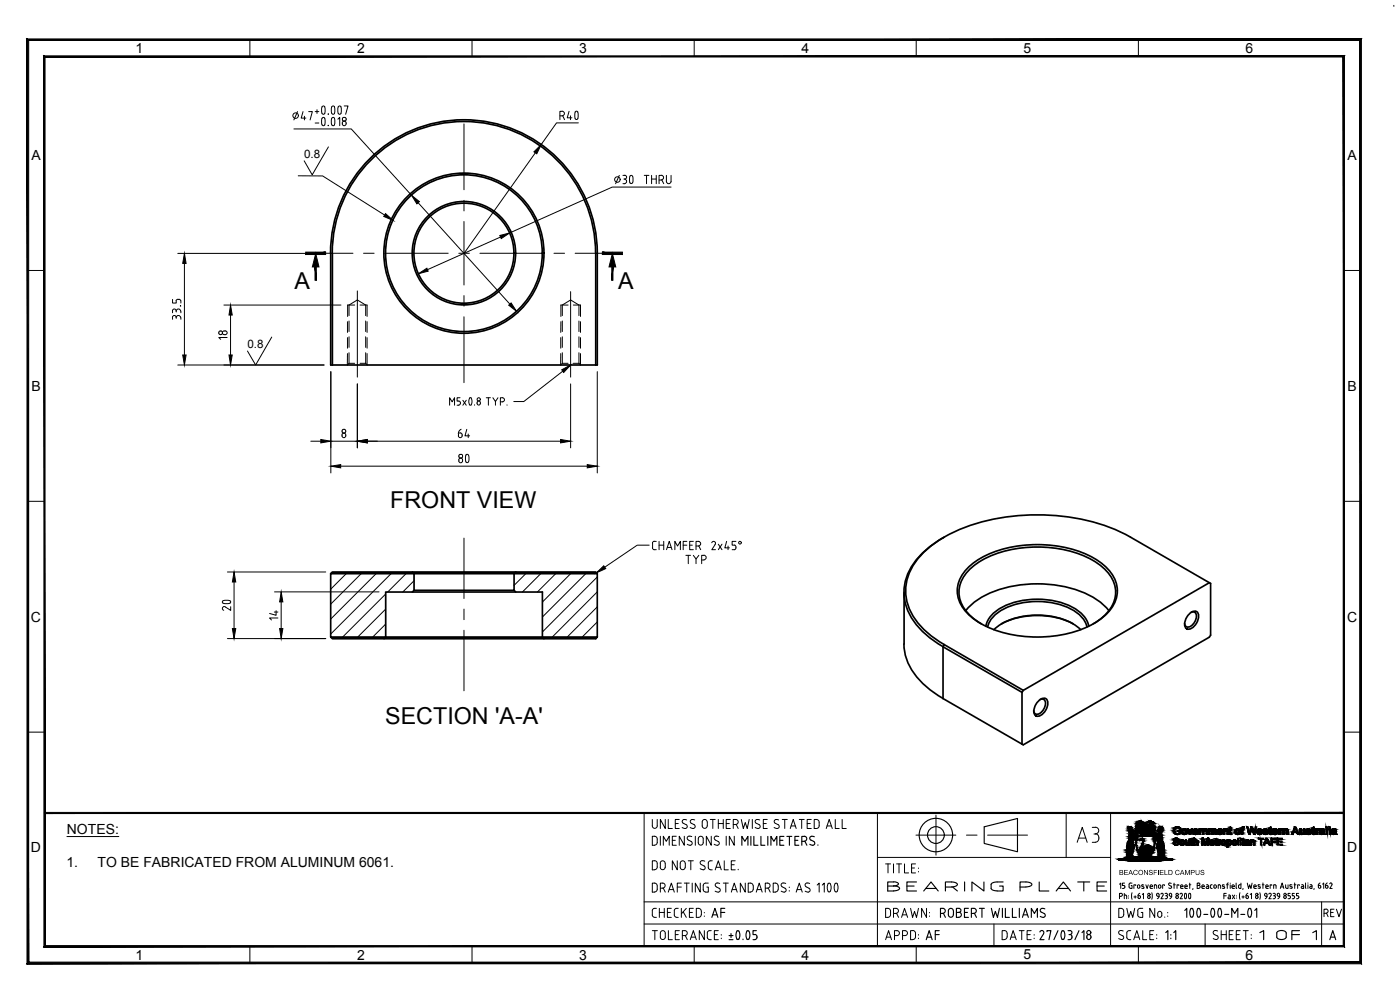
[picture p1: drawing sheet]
<svg xmlns="http://www.w3.org/2000/svg" width="420mm" height="297mm" viewBox="0 0 420 297" stroke-linecap="round" stroke-linejoin="round" font-family="sans-serif">
<defs><g id="words">
<g font-size="8.4">
<text x="322.4" y="254">A3</text>
<text x="265.6" y="269.5">BEARING PLATE</text>
</g>
<text font-size="7.5" x="377.1" y="283.6">1 OF 1</text>
<g font-size="7">
<text x="88.4" y="86.6">A</text>
<text x="185.5" y="86.6">A</text>
<text x="117.1" y="152.3">FRONT VIEW</text>
<text x="115.6" y="217.3">SECTION 'A-A'</text>
</g>
<g font-size="6.2">
<text x="194.7" y="276.6">CHECKED:</text>
<text x="212.7" y="276.6">AF</text>
<text x="264.6" y="276.6">DRAWN:</text>
<text x="194.7" y="283.3">TOLERANCE:</text>
<text x="264.9" y="283.3">APPD:</text>
<text x="276.9" y="283.3">AF</text>
<text x="299.9" y="283.3">DATE:</text>
</g>
<text font-size="5.3" x="396.5" y="276.2">REV</text>
<g font-size="4.2">
<text x="40.7" y="15.9">1</text>
<text x="107.2" y="15.9">2</text>
<text x="173.8" y="15.9">3</text>
<text x="240.6" y="15.9">4</text>
<text x="307.1" y="15.9">5</text>
<text x="373.8" y="15.9">6</text>
<text x="9.5" y="48">A</text>
<text x="404.4" y="48">A</text>
<text x="9.4" y="117.3">B</text>
<text x="404.4" y="117.3">B</text>
<text x="9.3" y="186.5">C</text>
<text x="404.3" y="186.5">C</text>
<text x="20.1" y="250.1">NOTES:</text>
<text x="9.3" y="255.8">D</text>
<text x="404.3" y="255.8">D</text>
<text x="20" y="260.1">1.</text>
<text x="29.3" y="260.1">TO BE FABRICATED FROM ALUMINUM 6061.</text>
<text x="40.7" y="287.9">1</text>
<text x="107.2" y="287.9">2</text>
<text x="173.8" y="287.9">3</text>
<text x="240.6" y="287.9">4</text>
<text x="307.1" y="287.9">5</text>
<text x="373.8" y="287.9">6</text>
</g>
<g font-size="3.5">
<text x="91.3" y="47.5">0.8</text>
<text x="74.3" y="104.6">0.8</text>
</g>
</g></defs>
<!-- layer: OBJECT -->
<g fill="none" stroke="#000" stroke-width=".51">
<path d="M99.2 76a40 40 0 0 1 40-40.1 40 40 0 0 1 40.1 40.1v33.5h-80.1v-33.5M99.7 76a39.5 39.5 0 0 1 39.5-39.6 39.5 39.5 0 0 1 39.5 39.6M99.8 76v33.5M178.8 76v33.5M99.2 172.1v19M99.8 171.6h79l.5 .5h-80.1zM123.8 171.6l.5 .5v5h30v-5l.5-.5M124.3 177.1l-.5 .5M154.3 177.1l.5 .5M179.3 172.1v19M271.3 177.7v15.6M283.4 161.2a22.5 22.5 0 0 0-11.7 13.3 15.8 15.8 0 0 0 5.8 15.5l3.5 2.8 2 1.2"/>
<path d="M290.6 170.3a30.3 30.3 0 0 1 20.7-6.9 30.3 30.3 0 0 1 20.8 6.9 9.1 9.1 0 0 1 0 14 30.3 30.3 0 0 1-20.8 6.8 30.3 30.3 0 0 1-20.7-6.8 9.1 9.1 0 0 1 0-14zM362.9 174.8l-23.6-13.6a61.1 61.1 0 0 0-38-6 46 46 0 0 0-23.4 9.9 15.4 15.4 0 0 0-5.2 16.9 23 23 0 0 0 10.7 11.4M362.9 174.8l.4 .2v15.6l-.4 .6-55.8 32.3-.4-.2M362.9 174.8l-55.8 32.3M99.2 191.1h80.1l-.5 .5h-79zM115.2 191.6l.6-.5v-13.5h47v13.5l.5 .5M271.3 193.2a17.7 17.7 0 0 0 7.6 13.6l4.1 2.8M283 194.1v15.5l23.7 13.7M283 194.1l23.7 13.6M283.4 193.4l-.4 .7M283.4 193.4l23.7 13.7M289.8 183.2a24.6 24.6 0 0 1 16.1-7.7 35.4 35.4 0 0 1 23 4.2l2.2 1.7 1.7 1.8"/>
<path d="M294.5 187.2a11.4 11.4 0 0 1-6.7-10.2 12.1 12.1 0 0 1 6.9-8.9 36.8 36.8 0 0 1 33.2 0 11.7 11.7 0 0 1 6.9 10.1 11.9 11.9 0 0 1-6.7 9M295.9 187.9a9.4 9.4 0 0 1 6.2-6.4 24.3 24.3 0 0 1 20.8 1.3 7.9 7.9 0 0 1 3.9 5.1M296.4 188.1a9.3 9.3 0 0 1 6.1-6 23.1 23.1 0 0 1 20.9 1.9 7.4 7.4 0 0 1 2.8 4.1M298.3 188.9a20.5 20.5 0 0 1 16.9-4 16.8 16.8 0 0 1 9.2 4M300.5 187.2a24.4 24.4 0 0 1 21.6 0M356.9 184.2l.5-.4a1.36 1.36 0 0 1 1.7-.3 1.36 1.36 0 0 1 .6 1.6 4 4 0 0 1-3.2 3.7 1.66 1.66 0 0 1-.9-2.4l.5-1.2zM357.5 183.7a1.2 1.2 0 0 1 1.4 .3 1.2 1.2 0 0 1 .1 1.5 2.9 2.9 0 0 1-2.9 2.6l-.6-1M306.7 207.7v15.6M307.1 207.1l-.4 .6M311.7 210.3l.4-.4a1.36 1.36 0 0 1 1.8-.3 1.36 1.36 0 0 1 .6 1.6 4 4 0 0 1-3.2 3.7 1.66 1.66 0 0 1-.9-2.3l.5-1.3zM312.2 209.9a1.2 1.2 0 0 1 1.4 .2 1.2 1.2 0 0 1 .1 1.5 2.9 2.9 0 0 1-2.9 2.6l-.6-1"/>
<circle cx="139.2" cy="76" r="24"/>
<circle cx="139.2" cy="76" r="23.5"/>
<circle cx="139.2" cy="76" r="15.5"/>
<circle cx="139.2" cy="76" r="15"/>
</g>
<!-- layer: LIGHT -->
<g fill="none" stroke="#000" stroke-width=".3">
<path d="M99.4 172.1l-.2 .2M103.9 172.1l-4.7 4.7M108.4 172.1l-9.2 9.2M112.9 172.1l-13.7 13.7M115.8 178.2l-13 12.9M117.4 172.1l-18.2 18.1M121.8 172.1l-5.5 5.5M124.3 174.2l-3.4 3.4M157.8 172.1l-3.5 3.5M162.3 172.1l-5.5 5.5M166.8 172.1l-5.5 5.5M171.3 172.1l-8.5 8.5"/>
<path d="M175.8 172.1l-13 13M179.3 173.1l-16.5 16.5M179.3 177.6l-13.6 13.5M115.8 182.8l-8.4 8.3M115.8 187.2l-3.9 3.9M179.3 182.1l-9.1 9M179.3 186.6l-4.6 4.5M179.3 191.1h-.1"/>
</g>
<!-- layer: HIDDEN -->
<g fill="none" stroke="#000" stroke-width=".3">
<path d="M104.3 96.5v3.2M104.7 94.7v-3.2l2.5-1.5 2.5 1.5v3.2M104.7 96.3v3.2M106.4 91.5h-2.1v3.5M108 91.5h2.2v3.5M109.7 96.3v3.2M110.2 96.5v3.2M168.3 96.5v3.2M168.8 94.7v-3.2l2.5-1.5 2.5 1.5v3.2M168.8 96.3v3.2M170.5 91.5h-2.2v3.5M172.1 91.5h2.1v3.5"/>
<path d="M173.8 96.3v3.2M174.2 96.5v3.2M104.3 106.1l-.1 3.4 .5-.5M104.3 101.3v3.2M104.7 101v3.2M104.7 105.8v3.2M104.7 109h1.7M108 109h1.7M109.7 109l.6 .5M109.7 101v3.2M109.7 105.8v3.2M110.2 101.3v3.2"/>
<path d="M110.2 106.1v3.4M168.3 106.1l-.1 3.4 .6-.5M168.3 101.3v3.2M168.8 109h1.7M168.8 101v3.2M168.8 105.8v3.2M172.1 109h1.7M173.8 109l.5 .5M173.8 101v3.2M173.8 105.8v3.2M174.2 101.3v3.2M174.2 106.1v3.4"/>
</g>
<!-- layer: CENTRE -->
<g fill="none" stroke="#000" stroke-width=".3">
<path d="M139.2 37.2v19.7M94.7 76h11.2M109.1 76h3.2M115.5 76h19M137.7 76h3.2M139.2 60.1v3.2M139.2 66.5v19M144 76h19.1M166.3 76h3.1M172.6 76h11.2M107.2 87.3v25.9M139.2 88.7v3.2"/>
<path d="M139.2 95v19.8M171.3 87.5v25.7M139.2 161.5v18.1M139.2 182.8v3.1M139.2 189.1v18.2"/>
</g>
<!-- layer: Title Block -->
<g fill="none" stroke="#000" stroke-width=".3">
<path d="M193.3 243.9v40M195.8 245.9v1.9a.74 .74 0 0 0 .7 .7 .74 .74 0 0 0 .7-.7v-1.9M195.8 250.9a1.14 1.14 0 0 1 1.4 .5v1.4a.83 .83 0 0 1-.8 .8h-.6zM195.8 258.3l.6-.1a.83 .83 0 0 1 .8 .9v1a.83 .83 0 0 1-.8 .8l-.6 .1zM198.1 259a.74 .74 0 0 1 .8-.7 .74 .74 0 0 1 .7 .7M198.2 259l-.1 1.2a.74 .74 0 0 0 .8 .7 .74 .74 0 0 0 .7-.7l.1-1.2M198.2 250.9v2.7M199.1 253.6v-2.7l.9 1.5 .8-1.5v2.7M199.7 245.9v2.7l-1.5-2.7v2.7M200.5 245.9v2.7h1.3M201.8 252.1h.9M202.7 247.1h.9"/>
<path d="M203 250.9h-1.2v2.7h1.2M203.3 258.3v2.7l-1.5-2.7v2.7M203.8 245.9h-1.1v2.7h1.1M204.1 259v1.2a.74 .74 0 0 0 .8 .7 .74 .74 0 0 0 .7-.7l.1-1.2M204.1 259a.74 .74 0 0 1 .8-.7 .74 .74 0 0 1 .7 .7M205.1 247l.8 .4a.69 .69 0 0 1 .1 1.1 .69 .69 0 0 1-1-.1l-.3-.1M205.4 250.9v2.7l-1.6-2.7v2.7M206.1 246a.72 .72 0 0 0-1.1 0 .72 .72 0 0 0 .1 1M206.6 258.3h1.5M206.6 252.1l.8 .4M207.3 258.3v2.7M207.4 252.5a.68 .68 0 0 1 .1 1 .68 .68 0 0 1-1 0l-.3-.2"/>
<path d="M207.5 247l.8 .4M207.6 251a.73 .73 0 0 0-1.1 0 .73 .73 0 0 0 .1 1M208.3 247.4a.68 .68 0 0 1 .1 1 .68 .68 0 0 1-1 0l-.3-.1M208.5 246a.72 .72 0 0 0-1.1 0 .72 .72 0 0 0 .1 1M208.7 250.9v2.7M209.8 251.1l.5-.2 .5 .2 .2 1.7a.74 .74 0 0 1-.7 .8 .74 .74 0 0 1-.7-.7v-1.2zM210.5 259.4l.8 .4M211 246.1l.5-.2 .5 .2 .2 1.7a.74 .74 0 0 1-.7 .7 .74 .74 0 0 1-.8-.7v-1.2zM211.3 259.8a.67 .67 0 0 1 .1 1 .67 .67 0 0 1-1 0l-.3-.2M211.5 258.4a.73 .73 0 0 0-1.1-.1 .73 .73 0 0 0 .1 1.1M213.2 245.9h1.4M213.5 250.9v2.7l-1.5-2.7v2.7"/>
<path d="M213.8 258.3h-.8l-.4 .4v1.6l.4 .6 .8 .1M213.9 245.9v2.7M215.6 247.1h1.5M215.6 245.9v2.7M215.7 251a.72 .72 0 0 0-1.1 0 .72 .72 0 0 0 .1 1l.8 .5a.63 .63 0 0 1 .3 .8 .63 .63 0 0 1-.9 .3l-.6-.3M217.1 245.9v2.7M217.4 258.3v2.7h1.2M217.9 247.1h1M217.9 250.9v2.7M219.2 245.9h-1.3v2.7h1.3M219.5 259.5h.9M220.1 247.4h.7a.74 .74 0 0 0 .7-.8 .74 .74 0 0 0-.7-.7h-.7v2.7"/>
<path d="M220.4 250.9v2.7l-1.5-2.7v2.7M220.7 258.3h-1.2v2.7h1.2M221 247.4l.5 1.2M222.5 245.9l.6 2.7 .6-1.8 .6 1.8 .5-2.7M225.8 245.9v2.7M227 247l.9 .4M227.8 247.4a.68 .68 0 0 1 .2 1 .68 .68 0 0 1-1.1 0l-.3-.1M228 246a.73 .73 0 0 0-1.1 0 .73 .73 0 0 0 .1 1M229.1 247.1h.9M230.3 245.9h-1.2v2.7h1.2M232.3 248.3l.9 .3M232.7 247l.8 .4"/>
<path d="M233.5 247.4a.61 .61 0 0 1 .3 .7 .61 .61 0 0 1-.5 .5M233.7 246a.72 .72 0 0 0-1.1 0 .72 .72 0 0 0 .1 1M234.8 245.9h1.5M235.5 245.9v2.7M237.2 248.6l.9-2.7 .8 2.7M237.4 247.8h1.3M239.9 245.9h1.5M240.6 245.9v2.7M242.2 247.1h1M243.5 245.9h-1.3v2.7h1.3M244.4 245.9a1.14 1.14 0 0 1 1.4 .5v1.4a.83 .83 0 0 1-.8 .8h-.6zM248 248.6l.8-2.7 1 2.7"/>
<path d="M248.2 247.8h1.3M250.7 245.9v2.7h1.2M252.7 245.9v2.7h1.3M263.3 257.3h70M263.3 243.9v40M265.8 259.2h1.5M266.5 259.2v2.7M268.2 259.2v2.7M269.1 259.2h1.5M269.8 259.2v2.7M271.5 259.2v2.7h1.2M274.8 259.2h-1.2v2.7h1.2"/>
<path d="M274.9 250.6h12M280.9 244.6v12M290 250.6h3.2M296.4 250.6h12M320 243.9v13.4M333.3 243.9v40M193.3 277.2h210M193.3 270.6h210M196.4 267.6a.83 .83 0 0 0 .8-.8v-1a.83 .83 0 0 0-.8-.8h-.6v2.7h.6M198.2 266.5h.7M198.9 266.4a.74 .74 0 0 0 .7-.7 .74 .74 0 0 0-.7-.7h-.7v2.7M199.1 266.5l.6 1.2"/>
<path d="M200.5 267.7l1-2.7 .9 2.7M200.8 266.9h1.3M203.3 266.1h1.2M204.5 265h-1.2v2.7M205.4 265h1.5M206.1 265v2.7M207.7 265v2.7M210.2 265v2.7l-1.5-2.7v2.7M211 265.7l.1 1.5 .7 .4M212.1 266.1h.5v1.6h-.8M212.6 265h-1.1l-.5 .7M214.6 261l1-2.7 .9 2.7"/>
<path d="M214.9 260.2h1.3M215 266.1l.8 .4a.69 .69 0 0 1 .2 1.1 .69 .69 0 0 1-1.1-.1l-.3-.1M216 265.1a.72 .72 0 0 0-1.1-.1 .72 .72 0 0 0 .1 1.1M217.1 265h1.5M217.8 265v2.7M219.5 267.7l.9-2.7 .8 2.7M219.7 266.9h1.3M221.5 260.8v.2M223.7 265v2.7l-1.5-2.7v2.7M225.2 267.6a.83 .83 0 0 0 .8-.8l.1-1a.9 .9 0 0 0-.9-.8h-.6v2.7h.6M227 267.7l.9-2.7 .8 2.7M227.2 266.9h1.3"/>
<path d="M229.7 266.5h.7M230.4 265a.74 .74 0 0 1 .7 .7 .74 .74 0 0 1-.7 .7M230.4 265h-.7v2.7M230.6 266.5l.6 1.2M232.7 265a.83 .83 0 0 1 .8 .8M232.7 265h-.7v2.7h.7M233.5 266.8a.83 .83 0 0 1-.8 .8M233.6 265.8v1M234.8 266.1l.8 .4M235 264.9a.61 .61 0 0 0-.6 .5 .61 .61 0 0 0 .4 .7M235 264.9l.8 .2M235.6 266.5a.68 .68 0 0 1 .1 1 .68 .68 0 0 1-1 0l-.3-.1"/>
<path d="M236.9 266.1v.2M236.9 267.2v.2M238.9 267.7l1-2.7 .9 2.7M239.2 266.9h1.3M241.6 267.4l.9 .3M242 266.1l.8 .4M242.2 264.9a.61 .61 0 0 0-.6 .5 .61 .61 0 0 0 .3 .7M242.2 264.9l.8 .2M242.8 266.5a.61 .61 0 0 1 .3 .7 .61 .61 0 0 1-.6 .5M245.3 265.6l.5-.6v2.7M246.8 265.6l.6-.6v2.7M249.1 265.1l-.3-.1a1.83 1.83 0 0 0 0 2.6l.3-.1"/>
<path d="M249.1 265.1l.3 1-.3 1.4M250.6 265.1l-.3 1 .3 1.4M250.7 265.1h.5M250.7 267.5h.5M251.2 265.1l.3 1-.3 1.4M335.8 272.5a1.14 1.14 0 0 1 1.4 .5v1.4a.83 .83 0 0 1-.8 .9h-.6zM336 265.3l.4-.3v1.6M336 268.9h.4M336.4 268l.5 .5-.5 .4M336.4 268.1h-.4v1.6M336.9 266.6h.3M337.1 279.3a.73 .73 0 0 0-1.1 0 .73 .73 0 0 0 .1 1"/>
<path d="M337.4 268.1v1.6M337.4 268.6h.4M337.5 265h-.6v.7h.5l.2 .3M337.6 266l-.1 .4-.3 .1M337.8 268.6l.3 .1v1M338.2 272.5l.6 2.8 .6-1.8 .6 1.8 .5-2.8M338.2 279.9v1.4M338.7 268.8v.1M338.7 269.4v.1M338.9 266.1l.4 .4M339.3 264.9l-.4 .2v1M339.3 265h.4"/>
<path d="M339.4 279.2l-.8 .1-.4 .6M339.5 265.7h.2v.9h-.4M339.7 267.9l-.1 .7 .1 1.2M340.3 269.1h.7M340.7 268.8v.7M340.8 265.7v-.2h-.5v1.1M341.5 273.3v1.5l.7 .4M341.6 268.8l.1 .8h.4l.1-.3M341.6 268.8h.6l.1 .5M342.1 268l-.6 .7M342.1 265.8l-.4-.3-.4 .3 .2 .7h.4l.2-.3M342.1 265.9v.3"/>
<path d="M342.5 273.8h.5v1.5h-.8M342.8 268.4l.4-.3v1.6M343 272.5l-1.1 .1-.5 .7M343 279.2v2.7h1.1M343.2 266.1l.1 .4h-.7M343.3 265.6h-.7l.7 .5M343.9 265.5l.4 1.1 .3-1.1M345.2 266h.7l-.1-.3-.5-.2-.1 .8M345.2 266.3l.1 .2 .6 .1M345.7 267.9l.1 .7-.1 1.2M346.3 279.2h-1.2v2.7h1.2M346.6 272.5v2.8l-1.5-2.8v2.8"/>
<path d="M347.1 268.4l.4-.4a.95 .95 0 0 1-.2 1.7M347.1 268.5l.4 .4M347.1 265.8l-.2-.3h-.5v1.1M347.1 265.8v.8M347.1 268.4v.2M347.4 274.7v-.7a.61 .61 0 0 1 .7-.6 .61 .61 0 0 1 .6 .6v.7M347.4 274.6a.61 .61 0 0 0 .7 .7 .61 .61 0 0 0 .6-.7M347.5 268.9h.4M348.4 265.8l-.4-.3-.3 .3 .1 .7h.4l.2-.3M348.4 268.3l.5-.2 .1 .5M348.4 265.9v.3M349.1 268.6l-.7 1.1h.7"/>
<path d="M349.5 265.7v-.2h-.6v1.1M349.6 275.1v.2M349.6 268.1h.4M349.9 268.8h.1M350 268l.4 .4-.4 .3M350 268.7l.3 .2v.5l-.7 .3M350.4 273.8v.1M350.4 274.8v.2M350.7 266.4l.6 .2M351 265.6l.5 .3M351.1 264.9l-.4 .3 .2 .4M351.1 265l.4 .1"/>
<path d="M351.3 268.9a.41 .41 0 0 1-.5-.3 .41 .41 0 0 1 .4-.5 .41 .41 0 0 1 .4 .3v.7l-.5 .6M351.3 268.9h.3M351.4 265.8l.2 .5-.3 .2M352.2 265.5h.5M352.4 265v1.6M353.8 265.7v-.2h-.6v1.1M354.1 268.3l.6-.2 .1 .5M354.3 266.3l.1 .2 .7 .1M354.3 265.8l.4-.3 .4 .5h-.8M354.3 265.9v.4M354.9 268.6l-.7 1.1h.7M355.6 266.3l.1 .2 .6 .1"/>
<path d="M355.6 265.8l.3-.3 .4 .5h-.7M355.6 268.1h.3M355.6 265.9v.4M355.6 268.1l-.2 .7 .2 .7M355.9 268.1l.2 1.1-.2 .4h-.3M356.8 268.1h.4M356.9 268.1l-.2 .7 .3 .9 .4-.9-.2-.7M356.9 265.5h.5M357.1 265v1.6M358 266.6l-.1 .3M359.3 265.7h.5M359.7 265.6l.5 .5-.5 .4"/>
<path d="M359.7 264.9l.4 .4-.4 .3M359.8 265h-.5v1.6h.5M360.7 266.3l.1 .2 .7 .1M360.7 265.8l.4-.3 .3 .3M360.7 265.9v.4M361.5 265.9v.1h-.8M361.7 277.2v6.7M362.1 265.5h.4l.2 .3M362.7 265.8v.8l-.7-.2 .1-.3 .6-.1M363.6 266.6h.2M363.8 265.5h-.4l-.2 .3 .1 .6 .3 .1M364.3 265.8l.4-.3 .3 .3"/>
<path d="M364.3 266.2l.4 .3 .3-.3M364.3 265.9v.3M364.7 279.2l.7 .1M364.7 279.2a.61 .61 0 0 0-.6 .5 .61 .61 0 0 0 .3 .6l.9 .5M365.1 265.9v.3M365.6 266.6v-1.1l.6 .1 .1 1M366.5 279.2v2.7M366.8 266.5l.5 .1M367.1 265.5l.4 .1M367.1 265.5l-.3 .3 .7 .3M367.3 268.8h.7M367.4 266.1l.1 .3-.2 .1"/>
<path d="M368 268.1h-.7v1.6M368 279.2v2.7M368.1 265.5h.6M368.3 265.3v1.3M368.6 264.9l-.3 .4M368.7 268.6h.4l.2 .3v.8h-.5M368.8 269.1l-.3 .3 .3 .3M368.8 269.1h.5M369.2 265h.1M369.2 265.5v1.1M369.8 268.6l.8 1.1M370 266.6h.5"/>
<path d="M370.1 279.2h-1.2v2.7h1.2M370.4 265.8l-.1-.3-.5 .2-.1 .6 .3 .2M370.5 265.9v.1h-.7M370.6 268.6l-.8 1.1M371 266.4l.2 .2M371 265v1.4M371.1 268.8v.1M371.1 269.4v.1M372 265.5l-.3 .3v.6l.3 .1M372 265.5h.4M372.1 267.9l-.1 .7 .1 1.2M372.2 279.2h-1.2v2.7h1.2"/>
<path d="M372.4 265v1.6h-.4M372.7 269.1h.7M373.1 266.6l-.1 .3M373.1 268.8v.7M373.1 279.2h1.5M373.9 279.2v2.7M373.9 268.8l.4-.1a.39 .39 0 0 1 .3 .6 .39 .39 0 0 1-.7 0zM374.3 265l.4 1.6 .3-1.1 .4 1.1 .4-1.6M374.5 268l-.6 .7M375.2 268.4l.4-.3v1.6M376.3 265.8l.3-.3 .4 .5h-.7M376.3 266.3l.2 .2"/>
<path d="M376.3 265.9v.4M376.6 266.6h.4M378.1 267.9l.2 .7-.2 1.2M378.2 265.5l-.6 .1 .6 .6v.3l-.7-.1M378.8 265.5h.6M379 264.9v1.7M379.9 265.8l.3-.3 .4 .5h-.7M379.9 266.3l.2 .2M379.9 268.9a.41 .41 0 0 1-.4-.3 .41 .41 0 0 1 .3-.5 .41 .41 0 0 1 .5 .3l-.1 .7-.5 .6M379.9 265.9v.4M379.9 268.9h.4M380.2 266.6h.4"/>
<path d="M380.8 268.3l.5-.2 .2 .5M381.5 268.6l-.7 1.1h.7M381.7 265.6v-.1h-.5v1.1M382.1 268.1h.3M382.2 266.6v-1.1l.7 .1 .1 1M382.2 268.8h.2M382.4 268l.3 .4-.3 .3M382.4 268.7l.3 .4M382.7 269.3l-.1 .3-.5 .1M382.8 269.1v.2M383.7 268.9h.4M384 268.4v-.2a.42 .42 0 0 0-.7 .1 .42 .42 0 0 0 .4 .6"/>
<path d="M384.1 268.4l-.1 .7-.5 .6M384.2 266.6l.6-1.7 .5 1.7M384.4 266.1h.8M385.8 265.5l.1 .9 .3 .1M386.6 265.5v1.1h-.4M387.2 268.1h-.6v.7h.5l.2 .3-.2 .5-.5 .1M387.3 265.4l-.2 .3 .7 .7-.2 .1-.5-.1M387.3 265.4l.4 .1M387.8 269.7h.4M388.1 268.7l.4 .4M388.4 265.5h.5M388.5 268.1h-.7v.7h.4"/>
<path d="M388.5 269.3l-.4 .3M388.5 264.9v1.7M388.5 269.1v.2M389.1 269.7h.3M389.4 268.7l.4 .4M389.7 268.1h-.6v.7h.3M389.8 269.3l-.4 .3M389.8 269.1v.2M390 265.6v-.1h-.6v1.1M390.6 265.5h.5l.1 .2M390.8 266l-.3 .3 .3 .2M390.8 266h.5"/>
<path d="M391.3 265.8v.8h-.5M391.8 264.9v1.4l.2 .2M392.5 264.9v.1M392.5 265.5v1.1M393.2 265.5h.4l.2 .2v.9h-.5M393.3 266l-.3 .3 .3 .2M393.3 266h.5M394.4 266.6l-.1 .3M395.7 265.6l.1 .9h.4l.2-.5M395.7 265.6h.3M396 265.6l.4 .4M396.2 264.9l-.6 .8"/>
<path d="M396.6 270.6v13.3M396.9 265.3l.4-.4v1.7M397.8 265.6l.2 .9h.4l.1-.5M397.8 265.6l.5 .1 .2 .3M398.3 264.9l-.5 .8M399.1 265.2l.5-.2 .1 .5M399.8 265.5l-.7 1.1h.7M336.1 280.4l.8 .4M336.9 280.7a.68 .68 0 0 1 .1 1.1 .68 .68 0 0 1-1 0l-.3-.2M338.2 281.2l.2 .5 .4 .2M338.9 281.9h.5M340.2 281.9l1-2.7 .9 2.7"/>
<path d="M340.5 281.2h1.3M345.1 280.4h.9M347.1 280.4v.2M347.1 281.5v.1M365.3 280.7a.68 .68 0 0 1 .1 1.1 .68 .68 0 0 1-1 0l-.3-.2M366.5 280.4h1.5M368.9 280.4h.9M371 280.4h.9"/>
<circle cx="344.7" cy="269.2" r=".42"/>
<circle cx="344.8" cy="268.4" r=".36"/>
<circle cx="353.2" cy="269.2" r=".42"/>
<circle cx="353.3" cy="268.4" r=".36"/>
<circle cx="377.1" cy="269.2" r=".42"/>
<circle cx="377.2" cy="268.4" r=".36"/>
<circle cx="385.6" cy="269.2" r=".42"/>
<circle cx="385.6" cy="268.4" r=".36"/>
</g>
<g fill="none" stroke="#000" stroke-width=".34">
<path d="M295.4 248.1l10-2.5v10l-10-2.5z"/>
<circle cx="280.9" cy="250.5" r="5"/>
<circle cx="280.9" cy="250.5" r="2.52"/>
</g>
<g fill="#000">
<path d="M337.4 261h1.1v.2h-.9v.5h.8v.1h-.8v.5h.9v.2h-1.1zM340.3 261.2l.6-.2 .4 .2 .1 .3h-.2l-.1-.3h-.4l-.4 .3 .2 .8 .4 .1 .4-.4h.1l-.1 .4-.7 .2-.3-.3-.2-.7zM343.3 261h.2l.8 1.2v-1.2h.2v1.5h-.2l-.8-1.2v1.2h-.2zM344.9 261.2l.6-.2 .4 .2v.3l-.5-.3-.4 .1 .1 .3 .8 .3-.2 .6-.5 .1-.4-.3v-.3l.5 .4 .5-.1-.1-.4-.8-.2zM346.3 261h.9v.2h-.8v.5h.7v.1h-.7v.7h-.1zM347.5 261h.2v1.5h-.2zM348.1 261h1.1v.2h-.9v.5h.8v.1h-.8v.5h.9v.2h-1.1zM349.5 261h.2v1.3h.7v.2h-.9zM352.9 261.2l.6-.2 .4 .2 .1 .3h-.2l-.2-.3h-.3l-.4 .3 .1 .8 .5 .1 .3-.4h.2l-.1 .4-.7 .2-.3-.3-.2-.7zM355.7 261h.3l.4 1.3 .4-1.3h.3v1.5h-.2v-1.2l-.4 1.2h-.2l-.4-1.3v1.3h-.2zM358.8 261h.2v1.2l.3 .2 .5-.2v-1.2h.2v1.2l-.3 .3-.8-.1zM360.4 261.2l.6-.2 .4 .2v.3l-.5-.3-.4 .2 .9 .4-.1 .6-.6 .2-.3-.2-.1-.4 .5 .4 .4-.2v-.3l-.8-.3z"/>
<path d="M336 261l1 .2-.2 .5 .3 .3-.1 .4-1 .1zM336.2 261.2v.5l.6-.1v-.4zM336.2 261.8v.5l.7-.1-.1-.3z"/>
<path d="M339.2 261h.2l.6 1.5h-.2l-.2-.4h-.6l-.4 .4zM339.3 261.2l-.2 .7h.5z"/>
<path d="M341.6 261.7a.76 .76 0 0 1 1.5 0 .76 .76 0 0 1-1.5 0zM341.7 261.8a.6 .6 0 0 0 1.2 0 .6 .6 0 0 0-1.2 0z"/>
<path d="M350.7 261h.8l.3 .3-.1 1.1-1 .1zM350.9 261.2v1.1h.6l.2-.8-.3-.3z"/>
<path d="M354.7 261h.2l.6 1.5h-.2l-.2-.4h-.6l-.2 .4h-.2zM354.8 261.2l-.3 .7h.6z"/>
<path d="M357.4 261h.9l.2 .3v.5l-.9 .1v.6h-.2zM357.6 261.2v.5l.7-.1-.1-.4z"/>
</g>
<path d="M13.3 243.8v.3l390-.3zM13.3 244.1l390-.3v.3z" fill="#000" stroke="#000" stroke-width=".3"/>
<!-- layer: 0 -->
<g fill="none" stroke="#000" stroke-width=".3">
<path d="M75 11.9v5M141.7 11.9v5M208.3 11.9v5M275 11.9v5M341.6 11.9v5M418.3 1.9h.1M8.4 81.2h4.9M403.3 81.2h5M8.4 150.4h4.9M403.3 150.4h5M8.4 219.7h4.9M403.3 219.7h5"/>
<path d="M75 283.9v5M141.7 283.9v5M208.3 283.9v5M275 283.9v5M341.6 283.9v5"/>
</g>
<g fill="#000" stroke="#000" stroke-width=".3">
<path d="M8.6 288.7l-.5 .5 400-.5zM8.1 289.2l400-.5 .5 .5zM408.1 12.1v276.6l.5 .5zM408.1 12.1l.5-.4v277.5zM8.6 12.1h399.5l.5-.4zM8.1 11.7h400.5l-400 .4zM8.1 11.7l.5 277v-276.6zM8.1 11.7l.5 277-.5 .5z"/>
<path d="M13.5 283.7l-.3 .4 389.9-.4zM13.2 284.1l389.9-.4 .4 .4zM403.1 17.1v266.6l.4 .4zM403.1 17.1l.4-.3v267.3zM13.5 17.1h389.6l.4-.3zM13.2 16.8h390.3l-390 .3zM13.2 16.8l.3 266.9v-266.6zM13.2 16.8l.3 266.9-.3 .4z"/>
</g>
<!-- layer: Layer 1 -->
<g fill="#000" stroke="#000" stroke-width=".3">
<path d="M335.6 257.8h.2zM336.4 257.9h.6zM336.7 257.6h.6zM336.6 257.7h.2zM337.7 257.6h.3zM337.8 257.4h.2zM338.1 257.7h.2zM338 257.2h.1zM338.3 257.4h.2zM338.7 248.2h.2zM338.9 253h.1zM338.7 255.4h.2z"/>
<path d="M338.8 248.9h.2zM338.6 257.3h.3zM339 248.7h.2zM339.4 249.6h.1zM339.4 257.5h.2zM339.5 257.3h.2zM339.6 257.2h.1zM340 251.8h.3zM340.1 257.5h.2zM340.2 257.2h.1zM340.2 251.5h.2zM340.3 251.8h.2z"/>
<path d="M340.4 251.6h.2zM340.6 257.9h.3zM340.6 250.4h.2zM340.5 251h.3zM340.7 257.9h.2zM340.6 251h.2zM341 257.2h.4zM340.8 250.1h.3zM340.9 251.6h.2zM340.9 252.2h.2zM340.9 257.8h.2zM340.8 257.8h.3z"/>
<path d="M341 249.2h.1zM341 248.3h.2zM341 251.7h.2zM341.1 248.3h.2zM341.3 247.7h.1zM341.3 246.7h.3zM341.4 248.5h.2zM341.8 247.4h.1zM342 255h.2zM342.1 248.8h.1zM342.1 247h.2zM342.3 250.3h.2z"/>
<path d="M342.2 246.9h.2zM342.2 247.6h.2zM342.2 252.1h.2zM342.2 257.2h.2zM342.2 247.9h.2zM342.4 249h.1zM342.4 252h.2zM342.6 249.3h.3zM342.5 249.5h.2zM342.7 249.8h.2zM342.5 247.9h.2zM342.4 250.3h.3z"/>
<path d="M342.6 250.3h.1zM342.7 255.1h.2zM342.7 255.1h.4zM342.6 249.3h.2zM342.7 249.7h.2zM342.6 251.9h.2zM342.8 256.1h.4zM342.7 246.8h.2zM342.6 247.9h.3zM342.7 247.5h.2zM342.8 249h.2zM342.8 249.3h.2z"/>
<path d="M342.8 247.7h.2zM342.9 255.7h.2zM342.9 246.8h.1zM343 247.6h.2zM343.2 249.7h.2zM343.1 249.3h.2zM343 249h.2zM343.1 249.7h.2zM343 249.5h.2zM343.1 249h.2zM343 249.1l.2-.1zM343 256.1h.2z"/>
<path d="M343 250.3h.3zM343 248.2h.4zM343.4 257.9h.3zM343.3 247.9h.2zM343.5 257.9h.2zM343.3 249.2h.2zM343.4 254.4h.1zM343.3 254.5h.2zM343.3 249h.2zM343.4 250.3h.2zM343.5 247.4h.1zM343.5 249.9h.7z"/>
<path d="M343.5 254.6h.2zM343.5 249.1h.1zM343.5 254.5h.2zM343.7 247.4h.1zM343.6 248.9h.2zM343.7 248.9h.1zM343.5 249h.2zM343.5 250.2h.2zM343.5 254.2h.2zM343.5 254.3h.2zM343.6 247.5h.2zM343.8 250.2h.6z"/>
<path d="M343.6 254.1h.2zM343.7 255h.1zM343.7 249.7h.2zM343.7 247.5h.1zM343.7 248.2h.1zM343.7 249.8h.1zM343.7 250.3h.1zM343.8 257.9h.2zM343.8 254h.2zM343.8 254.3h.2zM343.8 254.6h.2zM343.8 249.8h.2z"/>
<path d="M343.9 248.7h.2zM343.8 248.7h.2zM344 249.2h.3zM343.9 254.2h.2zM343.9 249.6h.2zM344.2 253.8h.4zM344.1 248.8h.2zM344.1 247.9h.2zM344 248.1h.2zM344.1 249.1h.2zM344 249.2l.2 .1zM344.3 249.8h.1z"/>
<path d="M344.1 248.1h.1zM344.1 248.2h.2zM344.2 253.7h.2zM344.4 255.1h.5zM344.2 249.9h.2zM344.2 249.7h.2zM344.3 253.8h.2zM344.4 256.2h.2zM344.3 249.5h.2zM344.4 247.6h.2zM344.5 250.3h.8zM344.5 253.8h.4z"/>
<path d="M344.3 257.5l.1-.2zM344.4 248l.1-.1zM344.4 249.1h.2zM344.5 253.7h.2zM344.7 249.3h.2zM344.4 255.7h.3zM344.5 257.3h.2zM344.6 249.7h.1zM344.7 249.8h.2zM344.6 254.4h.2zM344.6 248.8h.1zM344.6 257.2h.1z"/>
<path d="M344.6 254.3h.2zM344.6 249.2h.2zM344.6 247.9h.2zM344.6 249.1h.2zM344.7 249.7h.2zM344.6 255.7l.2-.1zM344.7 254.4h.2zM344.8 246.8h.1zM344.8 255.6h.2zM344.9 247.5h.2zM344.7 248.1h.3zM344.8 249.1h.2z"/>
<path d="M344.8 249.3h.1zM344.9 249.4h.1zM345 255.1h.3zM344.9 255.6h.1zM345.1 255.1h.2zM344.9 258h.2zM345 254h.2zM344.9 256.8h.2zM344.9 254.4h.3zM345.2 254.8h.7zM345 249.1h.2zM345 249.7h.2z"/>
<path d="M345.1 254.4h.1zM345.2 254.2h.2zM345.3 248h.2zM345.3 248.8h.2zM345.3 254.1h.2zM345.3 248.1h.2zM345.4 248.3h.1zM345.5 254.2h.2zM345.7 257.9h.2zM345.7 248.1h.2zM345.8 254.5h.2zM345.8 248.5h.2z"/>
<path d="M345.8 254.3h.2zM345.9 246.8h.1zM345.8 247.6h.2zM345.9 248.5h.2zM346 257.3h.1zM346 248.7l.1 .1zM345.8 257.2h.2zM346 246.7h.1zM346.1 247.2h.2zM346.3 257.4h.1zM346.2 247.7h.1zM346.2 250.6h.1z"/>
<path d="M346.3 247h.1zM346.3 248h.1zM346.3 249.2h.1zM346.3 249.2h.2zM346.5 250.9h.1zM346.6 257.9h.3zM346.6 257.9h.4zM346.5 251.8h.2zM346.5 251.9h.1zM346.6 252h.2zM346.8 251.9h.3zM347 251.6h.4z"/>
<path d="M347.1 257.5h.3zM347 251.3h.1zM347.3 257h.1zM347.2 251.8h.3zM347.3 257.2h.2zM347.5 257.3h.2zM347.6 249.3h.1zM347.6 249.4h.1zM347.8 252.6h1.3zM347.6 249.3h.2zM347.9 249l-.2 .2zM347.8 253.5l-.1 .2z"/>
<path d="M347.8 257.2h.2zM347.9 249.5h.2zM347.8 257.6h.3zM347.9 250.5h.2zM347.9 257.3h.2zM348 248.7h.2zM348 257.3h.1zM348 257.5h.1zM348 257.5h.2zM348.2 257.8h.2zM348.2 257.8h.3zM348 249.6h.2z"/>
<path d="M348 253h.3zM348.2 253.1h.1zM348.2 257.7h.2zM348.2 251.5h.2zM348.2 248.8h.3zM348.3 249.3h.2zM348.5 257.7h.2zM348.4 257.7h.2zM348.5 249.1h.2zM348.6 257.4h.2zM348.6 257.3h.2zM348.7 257.9h.2z"/>
<path d="M349.3 257.9h.2zM350.2 257.9h.9zM351.7 257.9h.2zM352.8 251.5h.4zM353.1 250.4h.5zM353.2 248h.2zM353.5 249.2h.8zM353.5 252.1h.2zM353.5 250.1h.7zM353.9 249.2h.4zM354 248.8h.1zM354.1 249.2h.2z"/>
<path d="M354.6 253.6h.3zM354.6 252.1h.3zM354.9 250.2h1zM355.2 250.4h.4zM355.2 248.7h.4zM356.5 253.4h.3zM357.5 251.7h.2zM357.5 253.5h.5zM358.2 249h.3zM358.6 250.4h.4zM358.7 248.7h.2zM363.3 252.2h1z"/>
<path d="M363.6 253.6h.4zM363.7 252.1h.2zM364.4 248.7h.2zM364.9 251.7h.2zM364.9 251.6h.2zM365.5 249h.4zM365.8 250.4h.7zM365.9 250.4h.4zM366.1 252.1h.3zM366 248.7h.2zM367 253.6h.4zM367.1 252.1h.3z"/>
<path d="M368.3 249.3h.3zM368.8 253.6h.2zM368.8 252h.2zM369.1 253.4h.3zM369.1 250.3h.6zM369.2 252.4h.3zM369.3 252.8h.3zM369.1 248.2h.2zM369.3 250.4h.3zM369.5 250.1h.1zM370 253.4h1zM370.3 253.6h.3z"/>
<path d="M370.4 252.1h.2zM371.3 250.4h.3zM371.3 248.7h.3zM372.7 248.4h.2zM372.9 253.5h.5zM372.9 251.6h.2zM373.6 252.5h.3zM373.7 252.3h.3zM374 253.6h.2zM374.2 252h.2zM374.4 252.7h.5zM374.4 253.4h.5z"/>
<path d="M378 250.4h.1zM379 249.9h.4zM379.3 249.9h.1zM379.5 249.7h1zM379.5 250.4h.6zM379.6 248.7h.4zM379.9 249.8h.6zM380.1 249.1h.2zM381.5 250.1h.2zM381.9 249.2h.5zM382.1 249h1.2zM382.5 250.4h.4z"/>
<path d="M382.8 250.1h.5zM390.5 250.4h.3zM390.9 250.1h.7zM391.9 249.9h.5zM392 249.9h.4zM392.2 249.9h.2zM392.4 250.4h.6zM392.5 248.7h.4zM392.8 249.8h.7zM393 249.1h.2zM394.4 250.1h.2zM396.1 249.1h.5z"/>
<path d="M396.4 250.4h.4zM396.8 249.4h.7zM396.7 248.7h.3zM397 249h.5zM397.1 249.3h.4zM399.8 249.6h1.3zM399.9 248.8h1zM399.9 249.2h.2zM400 250.4h.4zM400.2 248.7h.3zM400.7 249.3h.4z"/>
<path d="M335.6 257.9h.2zM335.6 257.9h.2z"/>
<path d="M335.6 257.9h.2zM335.6 257.9h.2zM335.6 257.9h.2zM335.6 257.9h.2z"/>
<path d="M335.6 257.9h.2zM335.6 257.9h.2zM335.6 257.9h.2zM335.6 257.9h.2z"/>
<path d="M335.6 257.9h1.9zM335.6 257.9h1.9z"/>
<path d="M335.7 258h2.9zM335.7 258h2.9z"/>
<path d="M335.6 257.8l.2 .1zM335.6 257.8l.2 .1z"/>
<path d="M335.6 257.9h.2zM335.6 257.9h.2z"/>
<path d="M335.6 257.9h.2zM335.6 257.9h.2zM335.6 257.9h.2zM335.6 257.9h.2z"/>
<path d="M335.8 257.8h1.7zM335.8 257.8h1.7zM335.8 257.8h1.7zM335.8 257.8h1.7z"/>
<path d="M335.6 257.9h.5zM335.6 257.9h.5z"/>
<path d="M335.8 257.7h.9zM335.8 257.7h.9z"/>
<path d="M335.8 257.7h.8zM335.8 257.7h.8z"/>
<path d="M335.8 257.7h.8zM335.8 257.7h.8z"/>
<path d="M335.8 257.7h1zM335.8 257.7h1z"/>
<path d="M335.8 257.8h1.4zM335.8 257.8h1.4z"/>
<path d="M335.8 257.8h1.4zM335.8 257.8h1.4z"/>
<path d="M335.8 257.8h1.4zM335.8 257.8h1.4z"/>
<path d="M336 258h6.4zM336 258h6.4z"/>
<path d="M336.1 257.7h1.1zM336.1 257.7h1.1z"/>
<path d="M335.6 257.9h.8zM335.6 257.9h.8z"/>
<path d="M335.8 257.7h.8zM335.8 257.7h.9z"/>
<path d="M336.6 257.7h.2zM336.6 257.7h.2z"/>
<path d="M336.6 258.1h7.2zM336.6 258.1h7.2z"/>
<path d="M336.6 257.7h.2zM336.6 257.7h.2z"/>
<path d="M336.8 257.7h.8zM336.8 257.7h.8z"/>
<path d="M335.9 257.7h1zM335.8 257.7h.9z"/>
<path d="M337 257.7h.7zM337 257.7h.7z"/>
<path d="M335.9 257.7h1.1zM335.9 257.7h1z"/>
<path d="M336.3 257.9h.7zM336.3 257.9h.7z"/>
<path d="M337.1 257.7h.6zM337.1 257.7h.6z"/>
<path d="M337.1 257.7h.6zM337.1 257.7h.6z"/>
<path d="M336 257.7h1.1zM335.9 257.7h1.1z"/>
<path d="M337 257.9h.2zM336.9 257.9h.3z"/>
<path d="M336.1 257.7h1zM336.1 257.7h1z"/>
<path d="M336.1 257.7h1zM336 257.7h1.1z"/>
<path d="M336.2 257.9h1zM336.2 257.9h.8zM336.3 257.9h.7zM336.3 257.9h.7z"/>
<path d="M336.9 257.9h.4zM336.8 257.9h.5z"/>
<path d="M337.2 257.7h.5zM337.2 257.7h.5z"/>
<path d="M337.2 257.8h.6zM337.2 257.8h.6z"/>
<path d="M337.2 257.8h.6zM337.2 257.8h.6z"/>
<path d="M336.1 257.9h1.1zM336.1 257.9h1.2z"/>
<path d="M336.1 257.9h1.1zM336.1 257.9h1.1z"/>
<path d="M336.8 257.9h.7zM336.4 257.9h1.1z"/>
<path d="M337.3 257.6h.3zM337.3 257.6h.3zM337.3 257.6h.3zM337.3 257.6h.3z"/>
<path d="M336.5 257.6h.8zM336.1 257.7h1.1z"/>
<path d="M337.3 257.6h.3zM337.3 257.6h.3z"/>
<path d="M336.7 257.6h.6zM336.6 257.6h.7z"/>
<path d="M336.6 257.6h.7zM336.6 257.6h.7z"/>
<path d="M336.6 257.6h.7zM336.5 257.6h.8z"/>
<path d="M335.8 257.8h1.6zM335.8 257.8h1.6z"/>
<path d="M335.8 257.8h1.6zM335.8 257.8h1.4z"/>
<path d="M335.8 257.8h1.6zM335.8 257.8h1.7z"/>
<path d="M336 257.9h1.5zM336 257.9h1.6z"/>
<path d="M336 257.9h1.5zM336 257.9h1.3z"/>
<path d="M337.5 257.5h.2zM337.5 257.5h.2z"/>
<path d="M335.8 257.7h1.7zM335.8 257.7l1.7 .1zM335.8 257.8h1.7zM335.8 257.8h1.7z"/>
<path d="M337.3 257.6h.3zM336.7 257.6h.6zM336.7 257.6h.6z"/>
<path d="M335.8 257.7h1.8zM335.8 257.7h1.7z"/>
<path d="M335.6 257.9h2zM335.6 257.9h2z"/>
<path d="M335.6 257.9l2.4 .1zM335.6 257.9l2.4 .1z"/>
<path d="M337.4 257.6h.2zM337.3 257.6h.3z"/>
<path d="M337.3 257.6h.3zM337.3 257.6h.3z"/>
<path d="M337 257.7h.7zM337 257.7h.7z"/>
<path d="M337 257.7h.7zM336.8 257.7h.8z"/>
<path d="M335.9 257.9h1.8zM335.9 257.9h1.8z"/>
<path d="M335.9 257.9h1.8zM335.9 257.9h1.7z"/>
<path d="M337.1 257.7h.6zM337 257.7h.7z"/>
<path d="M337.5 257.5h.2zM337.4 257.6h.2z"/>
<path d="M337.3 257.7h.4zM337.2 257.7h.5z"/>
<path d="M337.5 257.6h.3zM337.3 257.7h.4z"/>
<path d="M337.7 257.4h.1zM337.5 257.5h.2z"/>
<path d="M337.6 257.6h.2zM337.5 257.6h.3z"/>
<path d="M337.5 257.6h.3zM337.5 257.6h.3zM337.5 257.6h.3zM337.5 257.6h.3z"/>
<path d="M337.3 257.8h.5zM337.2 257.8h.6z"/>
<path d="M337.2 257.8h.6zM337.2 257.8h.6z"/>
<path d="M335.8 257.8h2zM335.8 257.8l1.9 .1z"/>
<path d="M337.6 257.6h.3zM337.6 257.6h.2z"/>
<path d="M337.4 257.8h.5zM337.3 257.8h.5z"/>
<path d="M337.7 257.4h.2zM337.7 257.4h.1z"/>
<path d="M337.6 257.8h.3zM337.4 257.8h.5z"/>
<path d="M335.7 258h2.3zM335.7 258h2.3z"/>
<path d="M338 257.2h.1zM338 257.2h.1z"/>
<path d="M337.8 257.4h.2zM337.7 257.4h.2z"/>
<path d="M337.7 257.6h.3zM337.6 257.6h.3z"/>
<path d="M337.7 257.7h.3zM337.7 257.7h.3z"/>
<path d="M337.7 257.7h.3zM337.6 257.8h.3z"/>
<path d="M338 258h.5zM338 258h.5z"/>
<path d="M338 257.6h.3zM338 257.6h.3z"/>
<path d="M337.7 257.7h.3zM337.7 257.7h.4z"/>
<path d="M338.1 256.9h.2zM338.1 256.9h.2z"/>
<path d="M338.1 254.6h1.5zM338.1 254.6h1.5z"/>
<path d="M338.1 254.8h1.6zM338.1 254.8h1.6z"/>
<path d="M338.1 254.8h.5zM338.1 254.8h.5z"/>
<path d="M338.1 254.8h.5zM338.1 254.8h.5z"/>
<path d="M338.1 254.8h.5zM338.1 254.8h.5z"/>
<path d="M338.1 254.8h.5zM338.1 254.8h.5z"/>
<path d="M338.1 254.9h.5zM338.1 254.9h.5z"/>
<path d="M338.1 256.7h.3zM338.1 256.7h.3z"/>
<path d="M338.2 255.1h.4zM338.2 255.1h.4z"/>
<path d="M338.2 255.3h.4zM338.2 255.3h.4z"/>
<path d="M338.2 255.3h.4zM338.2 255.3h.4z"/>
<path d="M338.2 255.4h.4zM338.2 255.4h.4z"/>
<path d="M338.2 255.4h.4zM338.2 255.4h.4z"/>
<path d="M338.2 255.9h.3zM338.2 255.9h.3z"/>
<path d="M338.2 255.9h.3zM338.2 255.9h.3zM338.2 255.9h.3zM338.2 255.9h.3zM338.2 255.9h.3zM338.2 255.9h.3z"/>
<path d="M338.1 257.9h.2zM338.1 257.9h.2z"/>
<path d="M338.1 257.6h.2zM338 257.6h.3z"/>
<path d="M338 257.2h.3zM338 257.2h.3z"/>
<path d="M338 257.6h.3zM338 257.6h.3z"/>
<path d="M337.7 257.7h.6zM337.7 257.7h.7z"/>
<path d="M338.1 257.9l.4 .1zM338.1 257.9l.4 .1z"/>
<path d="M338.3 253h.6zM338.3 253h.6z"/>
<path d="M338.3 253h.6zM338.3 253h.6z"/>
<path d="M338.1 256.9l.2 .3v-.3zM338.1 256.9l.2 .3h-.3z"/>
<path d="M338.4 252.8h1zM338.4 252.8h1z"/>
<path d="M338.4 252.8h1zM338.4 252.8h1z"/>
<path d="M338.1 256.7l.2 .2 .1-.2zM338.1 256.7l.2 .2h-.2z"/>
<path d="M338 258h.6zM338 258h.6z"/>
<path d="M338.5 252.7h1.2zM338.5 252.7h1.2z"/>
<path d="M338.2 255.9h.3zM338.2 255.9h.3z"/>
<path d="M338.2 255.9h.3zM338.2 255.9h.3z"/>
<path d="M338.2 255.9l.3 .2zM338.2 255.9l.3 .2z"/>
<path d="M338.2 256.1l.3 .3v-.3zM338.2 256.1l.3 .3h-.4z"/>
<path d="M338.1 256.4l.3 .3 .1-.3zM338.1 256.4l.3 .3h-.3z"/>
<path d="M338.5 257.3h.4zM338.5 257.3h.4z"/>
<path d="M338.5 257.3h.4zM338.5 257.3h.4z"/>
<path d="M338.3 257.4h.2zM338.3 257.4h.2z"/>
<path d="M338.5 252.6h1.3zM338.5 252.6h1.3z"/>
<path d="M338.2 255.7l.3 .1zM338.2 255.7l.3 .1z"/>
<path d="M338.2 255.8l.3 .1zM338.2 255.8l.3 .1z"/>
<path d="M338.2 255.9h.3zM338.2 255.9h.3z"/>
<path d="M338.1 254.8h.5zM338.1 254.8h.5z"/>
<path d="M338.1 254.8h.5zM338.1 254.8h.5z"/>
<path d="M338.6 255h.1zM338.6 255h.1z"/>
<path d="M338.1 254.9l.5 .1zM338.1 254.9l.5 .1z"/>
<path d="M338.1 255l.5 .1zM338.1 255l.5 .1z"/>
<path d="M338.2 255.1l.4 .1zM338.2 255.1l.4 .1z"/>
<path d="M338.2 255.2l.4 .1zM338.2 255.2l.4 .1z"/>
<path d="M338.6 255.3h.1zM338.6 255.3h.1z"/>
<path d="M338.6 255.3h.1zM338.6 255.3h.1z"/>
<path d="M338.2 255.3h.4zM338.2 255.3h.4z"/>
<path d="M338.2 255.4l.4 .1zM338.2 255.4l.4 .1z"/>
<path d="M338.2 255.5l.3 .2 .1-.2zM338.2 255.5l.3 .2h-.3z"/>
<path d="M338.5 256.2l.1 .2zM338.5 256.2l.1 .2z"/>
<path d="M335.7 258h2.9zM335.7 258h2.9z"/>
<path d="M338.6 254.8h1.1zM338.6 254.8h1.1z"/>
<path d="M338.1 254.8l.5 .1zM338.1 254.8l.5 .1z"/>
<path d="M338.6 255h1zM338.6 255h1z"/>
<path d="M338.6 255.2h.3zM338.6 255.2h.3z"/>
<path d="M338.2 255.4h.4zM338.2 255.4h.4z"/>
<path d="M338.6 255.7v.2zM338.6 255.7v.2z"/>
<path d="M338.5 256.8l.1 .1zM338.5 256.8l.1 .1z"/>
<path d="M338.6 254.8h1.1zM338.6 254.8h1.1z"/>
<path d="M338.6 254.8h1.1zM338.6 254.8h1.1z"/>
<path d="M338.1 254.9h.6zM338.1 254.9h.6z"/>
<path d="M338.6 256.5v.3zM338.6 256.5l-.1 .3z"/>
<path d="M337.8 257.7h.8zM337.7 257.7h.7z"/>
<path d="M338.6 254.9l.1 .1zM338.6 254.9l.1 .1z"/>
<path d="M338.6 256l.1 .3zM338.6 256l.1 .3z"/>
<path d="M338.3 257.4h.4zM338.3 257.4h.2z"/>
<path d="M338.7 248.2h.2zM338.7 248.2h.2z"/>
<path d="M338.7 255.3h.2zM338.7 255.3h.2z"/>
<path d="M338.7 255.3h.3zM338.7 255.3h.3z"/>
<path d="M338.7 255.3h.7zM338.7 255.3h.7zM338.7 255.3h.7zM338.7 255.3h.7z"/>
<path d="M338.7 255.3h.4zM338.7 255.3h.4zM338.7 255.3h.4zM338.7 255.3h.4zM338.7 255.3h.4zM338.7 255.3h.4z"/>
<path d="M338.6 255.3h.1zM338.6 255.3h.1z"/>
<path d="M338.2 255.3l.5 .1zM338.2 255.3l.5 .1z"/>
<path d="M338.7 255.4h.3zM338.7 255.4h.3z"/>
<path d="M338.7 255.4h.3zM338.7 255.4h.3z"/>
<path d="M338.7 255.7v.3zM338.7 255.7l-.1 .3z"/>
<path d="M338.7 248.6l.2 .2zM338.7 248.6l.2 .2z"/>
<path d="M338.6 255l.3 .2zM338.6 255l.3 .2z"/>
<path d="M338.8 257.4h.1zM338.8 257.4h.1z"/>
<path d="M337.8 257.7h1zM337.8 257.7h1z"/>
<path d="M337.8 257.7h1zM337.8 257.7h.8z"/>
<path d="M338.8 248.8h.9zM338.8 248.8h.9z"/>
<path d="M338.8 248.8h.9zM338.8 248.8h.9z"/>
<path d="M338.8 248.8h.9zM338.8 248.8h.9z"/>
<path d="M338.8 249.1h.4zM338.8 249.1h.4z"/>
<path d="M338.6 255h.2zM338.6 255h.3z"/>
<path d="M338.7 255.5v.2zM338.7 255.5v.2z"/>
<path d="M337.8 257.7h1zM337.8 257.7h1.1z"/>
<path d="M338.9 249.1h.3zM338.9 249.1h.3z"/>
<path d="M338.9 250.7h.6zM338.9 250.7h.6z"/>
<path d="M338.9 250.8h.6zM338.9 250.8h.6z"/>
<path d="M338.9 250.8h.6zM338.9 250.8h.6z"/>
<path d="M338.9 251h.6zM338.9 251h.6z"/>
<path d="M338.9 251h.1zM338.9 251h.1z"/>
<path d="M338.6 255h.3zM338.6 255h.3z"/>
<path d="M338.9 257.7h.2zM338.9 257.7h.2z"/>
<path d="M338.9 257.7h.2zM338.9 257.7h.2z"/>
<path d="M338.7 257.9h.2zM338.6 257.9h.3zM338.6 257.9h.3zM338.6 257.9h.3z"/>
<path d="M338.9 248.8h.7zM338.9 248.8h.7z"/>
<path d="M338.9 248.8h.8zM338.9 248.8h.8z"/>
<path d="M338.9 249.6h.8zM338.9 249.6h.8z"/>
<path d="M338.9 249.6h.8zM338.9 249.6h.8z"/>
<path d="M338.9 250.4h.5zM338.9 250.4h.5z"/>
<path d="M338.9 250.4h.5zM338.9 250.4h.5z"/>
<path d="M338.4 253h.5zM338.3 253h.6z"/>
<path d="M338.3 253h.6zM338.3 253h.6z"/>
<path d="M338.3 253l.7 .1zM338.3 253l.7 .1z"/>
<path d="M338.9 255h.7zM338.9 255h.7z"/>
<path d="M338.6 255.2l.3 .1zM338.6 255.2l.3 .1z"/>
<path d="M338.6 257.9h.3zM338.6 257.9h.3z"/>
<path d="M338.9 249h.3zM338.9 249h.3z"/>
<path d="M338.9 249h.4zM338.9 249h.4z"/>
<path d="M338.9 249h.4zM338.9 249h.4z"/>
<path d="M338.9 249h.3zM338.9 249h.3zM338.9 249h.3zM338.9 249h.3z"/>
<path d="M338.9 249h.3zM338.9 249h.3z"/>
<path d="M338.9 249h.3zM338.9 249h.3z"/>
<path d="M338.9 250.2h.7zM338.9 250.2h.7z"/>
<path d="M338.9 255.1h.6zM338.9 255.1h.6z"/>
<path d="M338.6 257.3h.3zM338.5 257.3h.4z"/>
<path d="M338.5 257.3h.4zM338.5 257.3h.4z"/>
<path d="M338.3 257.3l.6 .1zM338.3 257.3l.6 .1z"/>
<path d="M338.3 257.4h.6zM338.3 257.4h.6z"/>
<path d="M338.7 257.4h.2zM338.7 257.4h.2z"/>
<path d="M338.8 257.4h.1zM338.8 257.4h.1z"/>
<path d="M338.8 257.6h.1zM338.8 257.6h.1zM338.8 257.6h.1z"/>
<path d="M338.8 257.6h.1zM338.7 257.6h.2z"/>
<path d="M338.7 257.6h.2zM338.7 257.6h.2z"/>
<path d="M338.7 257.6h.2zM338.4 257.6h.5z"/>
<path d="M338.4 257.6h.5zM338.3 257.6h.6z"/>
<path d="M338.3 257.6h.6zM338.3 257.6h.6z"/>
<path d="M338 257.6l1 .1zM338 257.7h1z"/>
<path d="M338.6 257.9h.4zM338.6 257.9h.4z"/>
<path d="M338.6 257.9l.5 .1zM338.6 257.9l.5 .1zM338.6 258h.5zM338.6 258h.5z"/>
<path d="M338.8 248.6l.2 .1zM338.8 248.6l.2 .1z"/>
<path d="M338.8 248.7h.2zM338.8 248.7h.2z"/>
<path d="M338.9 248.7l.1 .1zM338.9 248.7l.1 .1z"/>
<path d="M339 248.9h.6zM339 248.9h.6z"/>
<path d="M339 248.9h.6zM339 248.9h.6z"/>
<path d="M339 248.9h.3zM339 248.9h.3z"/>
<path d="M339 248.9h.1zM339 248.9h.1z"/>
<path d="M339 248.9h.1zM339 248.9h.1z"/>
<path d="M339 249h.2zM339 249h.2z"/>
<path d="M338.8 249.2l.2 .1zM338.8 249.2l.2 .1z"/>
<path d="M338.8 249.3h.2zM338.8 249.3h.2z"/>
<path d="M338.9 249.3l.2 .2zM338.9 249.3l.2 .2z"/>
<path d="M338.3 253.1l.8 .1zM338.3 253.1l.8 .1z"/>
<path d="M338.7 255.3h.3zM338.7 255.3h.3z"/>
<path d="M338 257.7h1zM337.9 257.7h1.1z"/>
<path d="M339 257.8h2.1zM339 257.8h2.1z"/>
<path d="M339 257.8h.4zM339 257.8h.4z"/>
<path d="M339 248.7h.5zM339.1 248.7h.4zM339.1 248.7h.4zM339.1 248.7h.4zM339.1 248.7h.4zM339.1 248.7h.4z"/>
<path d="M339 248.7h.5zM339 248.7h.5z"/>
<path d="M339 248.8h.5zM339 248.8h.5z"/>
<path d="M339 248.8h.5zM339 248.8h.5z"/>
<path d="M339 249.1h.6zM339 249.1h.6z"/>
<path d="M339 249.1h.6zM339 249.1h.6z"/>
<path d="M338.8 249.2h.3zM338.8 249.2h.3z"/>
<path d="M339 249.3h.7zM339 249.3h.7z"/>
<path d="M339 249.3h.7zM339 249.3h.7z"/>
<path d="M339 249.3h.7zM339 249.3h.7z"/>
<path d="M339 251h.5zM339 251h.5z"/>
<path d="M338.9 251l.1 .1zM338.9 251l.1 .1z"/>
<path d="M338.9 251.1l.1 .1zM338.9 251.1l.1 .1z"/>
<path d="M338.9 251.2l.2 .1zM338.9 251.2l.2 .1z"/>
<path d="M338.4 252.9h.6zM338.4 252.9l.5 .1z"/>
<path d="M339 255.3h.4zM339 255.3h.4z"/>
<path d="M338.7 255.3h.3zM338.7 255.3h.4z"/>
<path d="M338.7 255.3l.3 .1zM338.7 255.3l.3 .1z"/>
<path d="M339 256.4h.2zM339 256.4h.2z"/>
<path d="M339 256.4h.2zM339 256.4h.2z"/>
<path d="M337.9 257.7h1.2zM337.8 257.7h1.3z"/>
<path d="M339 248.4l.1 .2zM339 248.4l.1 .2z"/>
<path d="M339.1 248.7h.4zM339.1 248.7h.4z"/>
<path d="M339.1 249.2h.6zM339.1 249.2h.6zM339.1 249.2h.6zM339.1 249.2h.6z"/>
<path d="M339 249.3h.1zM339 249.3h.1z"/>
<path d="M338.9 249.5h.2zM338.9 249.5h.2z"/>
<path d="M338.9 249.5l.3 .1zM338.9 249.5l.3 .1z"/>
<path d="M339.1 251.1h.4zM339.1 251.1h.4z"/>
<path d="M338.9 251.3l.2 .2zM338.9 251.3l.2 .2z"/>
<path d="M338.9 251.5l.2 .1zM338.9 251.5l.2 .1h-.3z"/>
<path d="M338.8 251.6l.3 .1zM338.8 251.6l.3 .1z"/>
<path d="M338.3 253h.8zM338.3 253h.8z"/>
<path d="M338.3 253h.9zM338.3 253h.9z"/>
<path d="M339.1 256.2h.2zM339.1 256.2h.2z"/>
<path d="M338.9 257.7h.2zM338.9 257.7h.2z"/>
<path d="M339.1 249.2h.6zM339.1 249.2h.6z"/>
<path d="M339.1 249.4h.6zM339.1 249.4h.6zM339.1 249.4h.6zM339.1 249.4h.6z"/>
<path d="M338.8 251.7l.3 .1zM338.8 251.7l.3 .1z"/>
<path d="M338.8 251.8h.3zM338.8 251.8h.3z"/>
<path d="M339.1 255.7v.2zM339.1 255.7v.2z"/>
<path d="M339.1 257v.2zM339.1 257v.2z"/>
<path d="M339.1 257.7h.2zM339.1 257.7h.2z"/>
<path d="M339.1 257.7h.2zM339.1 257.7h.2z"/>
<path d="M338.6 258h.5zM338.6 258h.5z"/>
<path d="M338.6 258h.5zM338.6 258h.5z"/>
<path d="M335.7 258h3.6zM335.7 258h3.6z"/>
<path d="M339 248.9l.1 .1zM339 248.9l.1 .1z"/>
<path d="M339.1 249.2h.6zM339.1 249.2h.6z"/>
<path d="M339.1 249.5h.5zM339.1 249.5h.5z"/>
<path d="M339.1 249.5h.3zM339.1 249.5h.3z"/>
<path d="M339.1 251.5h.3zM339.1 251.5h.3z"/>
<path d="M339.1 251.5h.3zM339.1 251.5h.3z"/>
<path d="M338.8 251.8h.4zM338.8 251.8h.4z"/>
<path d="M339.1 257.7h.2zM339.1 257.7h.2z"/>
<path d="M339.2 248.6h.2zM339.2 248.6h.2z"/>
<path d="M339.2 248.6h.3zM339.2 248.6h.3zM339.2 248.6h.3zM339.2 248.6h.3z"/>
<path d="M339 248.7h.2zM339 248.7h.4z"/>
<path d="M339 248.9h.2zM339 248.9h.3z"/>
<path d="M339 248.9h.2zM339 248.9h.1z"/>
<path d="M339 249h.2zM339 249h.2z"/>
<path d="M339 249h.2zM339 249h.2z"/>
<path d="M339.2 249h.3zM339.2 249h.3z"/>
<path d="M338.9 249h.3zM338.9 249h.3z"/>
<path d="M338.9 249l.3 .1zM338.9 249.1h.3z"/>
<path d="M338.9 249.1h.3zM338.9 249.1h.3z"/>
<path d="M338.9 249.6h.4zM338.9 249.6h.4z"/>
<path d="M339 256.5h.2zM339 256.5h.2z"/>
<path d="M339 256.5l.2 .1zM339 256.5l.2 .1z"/>
<path d="M339 256.6h.2zM339 256.6h.2z"/>
<path d="M339 256.6l.1 .2zM339 256.6l.1 .2z"/>
<path d="M339.1 257l.1 .2zM339.1 257l.1 .2z"/>
<path d="M339.1 257.6h.1zM339.1 257.6h.1z"/>
<path d="M339 248.7h.2zM339 248.7h.2z"/>
<path d="M339 248.7l.3 .1zM339 248.7l.3 .1z"/>
<path d="M339.2 249h.3zM339.2 249h.3z"/>
<path d="M339.2 249h.3zM339.2 249h.3z"/>
<path d="M339.2 249.3h.5zM339.2 249.3h.5z"/>
<path d="M339.2 251.7h.7zM339.2 251.7h.7z"/>
<path d="M338.8 251.8h.5zM338.8 251.8h.5z"/>
<path d="M338.3 253.2h.9zM338.3 253.2h.9z"/>
<path d="M338.3 253.2h1zM338.3 253.2h1z"/>
<path d="M339 256.4h.2zM339 256.4h.2z"/>
<path d="M339 256.4h.2zM339 256.4l.2 .1zM339 256.5h.2zM339 256.5h.2z"/>
<path d="M339.2 256.8v.2zM339.2 256.8l-.1 .2z"/>
<path d="M338.9 257.7h.3zM338.9 257.7h.3z"/>
<path d="M339.3 248.9h.3zM339.3 248.9h.3z"/>
<path d="M339.3 248.9h.3zM339.3 248.9h.3z"/>
<path d="M339.3 249h.3zM339.3 249h.3z"/>
<path d="M339.3 249h.2zM339.3 249h.2zM339.3 249h.2zM339.3 249h.2z"/>
<path d="M339.3 249h.2zM339.3 249h.2z"/>
<path d="M339 249.3h.3zM339 249.3h.3z"/>
<path d="M339.3 249.6h.2zM339.3 249.6h.2z"/>
<path d="M339.3 249.6h.2zM339.3 249.6h.2z"/>
<path d="M339.1 251.3h.2zM339.1 251.3h.2z"/>
<path d="M339.1 251.3h.2zM339.1 251.3l.1 .1z"/>
<path d="M339.1 251.4l.2 .1zM339.1 251.4l.2 .1z"/>
<path d="M339.1 251.5h.2zM339.1 251.5h.2z"/>
<path d="M338.3 253h1zM338.3 253h1z"/>
<path d="M338.9 253h.4zM338.9 253h.4z"/>
<path d="M339 253l.4 .1zM339 253l.4 .1z"/>
<path d="M339.1 256.2h.2zM339.1 256.2h.2z"/>
<path d="M339.1 256.2l.2 .2zM339.1 256.2l.2 .2z"/>
<path d="M339.1 257.6h.2zM339.1 257.6h.2z"/>
<path d="M339 248.8h.5zM339 248.8h.5z"/>
<path d="M339.3 249h.3zM339.3 249h.3z"/>
<path d="M339.3 249h.3zM339.3 249h.3z"/>
<path d="M338.9 249.6h.5zM338.9 249.6h.5z"/>
<path d="M338.3 253.2h1zM338.3 253.2h1z"/>
<path d="M338.3 253.2l1.1 .2zM338.3 253.2l1.1 .2h-1.1z"/>
<path d="M339.2 255.7l.1 .1zM339.2 255.7l.1 .1z"/>
<path d="M339.2 255.8l.1 .3zM339.2 255.8l.1 .3z"/>
<path d="M339.3 256.6v.2zM339.3 256.6v.2z"/>
<path d="M339.1 257.6h.2zM339.1 257.6h.2zM339.1 257.6h.2zM339.1 257.6h.2z"/>
<path d="M339.1 257.6l.2 .1zM339.1 257.6l.2 .1z"/>
<path d="M339.1 257.7h.2zM339.1 257.7h.2z"/>
<path d="M339.4 248.9h.3zM339.4 248.9h.3z"/>
<path d="M339.1 251.5h.3zM339.1 251.5h.3z"/>
<path d="M339.1 251.5l.3 .1zM339.1 251.5l.3 .1z"/>
<path d="M339.2 255.3l.2 .1zM339.2 255.3l.2 .1z"/>
<path d="M339.2 255.4h.2zM339.2 255.4h.2z"/>
<path d="M339.2 255.4l.1 .2zM339.2 255.4l.1 .2z"/>
<path d="M339.4 256.4v.2zM339.4 256.4v.2z"/>
<path d="M339.4 257.3h.1zM339.4 257.3h.1z"/>
<path d="M339.4 257.5h.2zM339.4 257.5h.2zM339.4 257.5h.2zM339.4 257.5h.2zM339.4 257.5h.2zM339.4 257.5h.2z"/>
<path d="M339 257.8h.4zM339 257.8h.2z"/>
<path d="M339.4 248.4v.2zM339.4 248.4l-.1 .2z"/>
<path d="M338.9 250.4l.5 .1zM338.9 250.4l.5 .1z"/>
<path d="M339.1 251.2h.3zM339.1 251.2l.2 .1z"/>
<path d="M339.2 251.6h.2zM339.2 251.6h.2z"/>
<path d="M339.2 253.1h.2zM339.2 253.1h.2z"/>
<path d="M339.3 253.1l.1 .1zM339.3 253.1l.1 .1z"/>
<path d="M339 255.3h.4zM339 255.3h.4z"/>
<path d="M338.7 255.3h.7zM338.7 255.3h.7z"/>
<path d="M339.1 255.3h.3zM339.1 255.3h.3z"/>
<path d="M339.4 257h.3zM339.4 257h.3zM339.4 257h.3zM339.4 257h.3z"/>
<path d="M339.4 257h.3zM339.4 257h.3z"/>
<path d="M339.4 257.5h.2zM339.4 257.5h.2z"/>
<path d="M339.4 257.5h.2zM339.4 257.5h.2z"/>
<path d="M339.4 257.5h.2zM339.4 257.5h.2z"/>
<path d="M339.4 257.5h.2zM339.4 257.5h.2z"/>
<path d="M339.4 257.7h.4zM339.4 257.7h.4z"/>
<path d="M339 257.8h.4zM339 257.8h.5z"/>
<path d="M339 257.8h.4zM339 257.8h.4z"/>
<path d="M339.4 249.5h.2zM339.4 249.5h.2zM339.4 249.5h.2zM339.4 249.5h.2z"/>
<path d="M339.1 249.5h.4zM339.1 249.5h.4z"/>
<path d="M339.4 250.4h.2zM339.4 250.4h.2z"/>
<path d="M338.9 250.5l.5 .1zM338.9 250.5l.5 .1z"/>
<path d="M338.9 250.6l.6 .1zM338.9 250.6l.6 .1z"/>
<path d="M339.1 251.2h.3zM339.1 251.2h.3z"/>
<path d="M339.1 251.2h.3zM339.1 251.2h.3z"/>
<path d="M338.4 252.8l1.1 .1zM338.4 252.8l1.1 .1z"/>
<path d="M339.4 253.2h.1zM339.4 253.2h.1z"/>
<path d="M338.3 253.4l1.2 .2-.1-.2zM338.3 253.4l1.2 .2h-1.3z"/>
<path d="M339.4 255.2h.2zM339.4 255.2h.2z"/>
<path d="M339.4 255.2h.2zM339.4 255.2h.2z"/>
<path d="M339.4 255.2h.2zM339.4 255.2h.2z"/>
<path d="M339.4 255.2h.2zM339.4 255.2h.2z"/>
<path d="M339.1 255.1l.3 .1zM339.1 255.1l.3 .1z"/>
<path d="M339.1 255.2h.3zM339.1 255.2l.3 .1z"/>
<path d="M339.4 256.1v.1zM339.4 256.1v.1z"/>
<path d="M339.4 248.2v.2zM339.4 248.2v.2z"/>
<path d="M339.3 249h.2zM339.3 249h.2zM339.3 249h.2zM339.2 249h.3z"/>
<path d="M339.2 249h.3zM339.2 249h.3z"/>
<path d="M339.3 249h.2zM339.3 249h.2z"/>
<path d="M339.3 249h.2zM339.3 249h.2z"/>
<path d="M339.2 249.5l.3 .1zM339.2 249.5l.3 .1zM339.3 249.6h.2zM339.3 249.6h.2z"/>
<path d="M339.5 249.6h.5zM339.5 249.6h.5z"/>
<path d="M338.9 249.6h.6zM338.9 249.6h.6z"/>
<path d="M338.9 250.7h.6zM338.9 250.7h.6z"/>
<path d="M338.9 250.7l.6 .1zM338.9 250.7l.6 .1z"/>
<path d="M338.9 250.8h.6zM338.9 250.8h.6z"/>
<path d="M338.9 251h.6zM338.9 251h.6z"/>
<path d="M339 251l.5 .1zM339 251l.5 .1z"/>
<path d="M339 251.1h.5zM339 251.1h.5z"/>
<path d="M339.1 251.1h.4zM339.1 251.1l.3 .1z"/>
<path d="M339.5 251.4h.2zM339.5 251.4h.2z"/>
<path d="M339.5 251.4h.3zM339.5 251.4h.3z"/>
<path d="M338.4 252.9h1.1zM338.4 252.9h1.1z"/>
<path d="M339.4 255.7l.1 .2zM339.4 255.7l.1 .2z"/>
<path d="M339.4 255.9l.1 .1zM339.4 255.9l.1 .1z"/>
<path d="M339.4 257.3h.1zM339.4 257.3h.1z"/>
<path d="M339.5 257.3h1.9zM339.5 257.3h1.9z"/>
<path d="M339.4 257.4l.1 .1zM339.4 257.4l.1 .1z"/>
<path d="M339.2 248.6l.3 .1zM339.1 248.7h.4zM339.1 248.7h.4zM339.1 248.7h.4z"/>
<path d="M339 248.7h.5zM339 248.7h.5z"/>
<path d="M339.4 248.7l.1 .1zM339.4 248.7l.1 .1z"/>
<path d="M339.3 248.9h.3zM339.2 248.9h.4z"/>
<path d="M339.3 249l.3 .1zM339.3 249l.3 .1z"/>
<path d="M339.3 249.6h.2zM339.3 249.6h.2z"/>
<path d="M338.9 250.8h.6zM338.9 250.8h.6z"/>
<path d="M338.9 250.8l.7 .1zM338.9 250.8l.7 .1z"/>
<path d="M339.5 251.5h.3zM339.5 251.5h.3z"/>
<path d="M339.5 251.5h.6zM339.5 251.5h.6z"/>
<path d="M339.2 251.6h.3zM339.2 251.6h.3z"/>
<path d="M339.2 251.6l.3 .1zM339.2 251.6l.3 .1z"/>
<path d="M339 252.9h.5zM339 252.9h.5z"/>
<path d="M339.1 252.9l.4 .1zM339.1 252.9l.4 .1z"/>
<path d="M339.2 253h.4zM339.2 253h.4z"/>
<path d="M339.4 253.2l.3 .3zM339.4 253.2l.3 .3z"/>
<path d="M338.2 253.6l1.4 .1zM338.2 253.6l1.4 .1z"/>
<path d="M338.9 255.1h.6zM338.9 255.1h.6zM338.9 255.1h.6zM338.9 255.1h.7z"/>
<path d="M338.9 255.1h.6zM338.9 255.1h.6z"/>
<path d="M338.9 255.1h.6zM338.9 255.1h.6z"/>
<path d="M339 255.1h.5zM339 255.1h.5z"/>
<path d="M339.1 255.1h.4zM339.1 255.1h.4z"/>
<path d="M339.4 255.5l.1 .2zM339.4 255.5l.1 .2z"/>
<path d="M339.5 257.2h.6zM339.5 257.2h.6z"/>
<path d="M339.4 257.7h.1zM339.4 257.7h.1z"/>
<path d="M339.4 257.7h.3zM339.4 257.7h.3z"/>
<path d="M339.6 258h1zM339.6 258h1z"/>
<path d="M339.5 248.5l.1 .1zM339.5 248.5l.1 .1z"/>
<path d="M339.4 248.6h.2zM339.4 248.6h.1z"/>
<path d="M338.9 248.8h.7zM338.9 248.8h.7zM338.9 248.8h.7zM338.9 248.8h.7z"/>
<path d="M338.9 248.8h.7zM338.9 248.8h.7z"/>
<path d="M338.9 248.8h.7zM338.9 248.8h.7z"/>
<path d="M338.9 248.8h.7zM338.9 248.8h.7z"/>
<path d="M339.6 248.9h.1zM339.6 248.9h.1z"/>
<path d="M339.6 248.9h.1zM339.6 248.9h.1z"/>
<path d="M339.2 248.9l.4 .1zM339.1 249h.5z"/>
<path d="M339.3 249h.3zM339.3 249h.3z"/>
<path d="M339.6 249h.1zM339.6 249h.1z"/>
<path d="M339.3 249h.3zM339.3 249h.3z"/>
<path d="M339.6 249h.2zM339.6 249h.2z"/>
<path d="M339.6 249h.2zM339.6 249h.2z"/>
<path d="M339.6 249h.1zM339.6 249h.1z"/>
<path d="M339.3 249.1h.3zM339.3 249.1h.3z"/>
<path d="M339.3 249.1h.3zM339.2 249.1h.4z"/>
<path d="M338.9 249.1h.7zM338.9 249.1h.7z"/>
<path d="M338.9 249.7l.7 .1zM338.9 249.7l.7 .1z"/>
<path d="M338.9 249.8h.7zM338.9 249.8h.7zM338.9 249.8h.7zM338.9 249.8h.7z"/>
<path d="M338.9 249.8l.7 .1zM338.9 249.8l.7 .1z"/>
<path d="M338.9 249.9h.7zM338.9 249.9h.7z"/>
<path d="M338.9 249.9l.7 .1zM338.9 249.9l.7 .1z"/>
<path d="M338.9 250h.7zM338.9 250h.7z"/>
<path d="M338.9 250l.7 .1zM338.9 250l.7 .1z"/>
<path d="M338.9 250.1l.7 .1zM338.9 250.1l.7 .1z"/>
<path d="M338.9 250.2l.7 .2v-.2zM338.9 250.2l.7 .2h-.7z"/>
<path d="M338.9 250.9l.7 .1zM338.9 250.9l.7 .1z"/>
<path d="M338.9 251h.7zM338.9 251h.7z"/>
<path d="M339.3 253l.3 .1zM339.3 253l.3 .1z"/>
<path d="M338.8 254.9h.8zM338.7 254.9h.9z"/>
<path d="M338.7 254.9l.9 .1zM338.7 254.9l.9 .1z"/>
<path d="M338.6 255h1zM338.6 255h1z"/>
<path d="M338.6 255h1zM338.6 255h1z"/>
<path d="M338.9 255h.7zM338.9 255h.7z"/>
<path d="M338.9 255l.7 .1zM338.9 255l.7 .1z"/>
<path d="M339.4 255.3l.2 .1zM339.4 255.3l.2 .1z"/>
<path d="M339.4 255.4l.1 .1zM339.4 255.4l.1 .1z"/>
<path d="M339.6 257.2h.4zM339.6 257.2h.4z"/>
<path d="M339.6 257.3h.7zM339.6 257.3h.7z"/>
<path d="M339.4 257.5h.2zM339.4 257.5h.2zM339.4 257.5h.2zM339.4 257.5h.2z"/>
<path d="M338.8 248.8l.8 .1zM338.8 248.8l.8 .1z"/>
<path d="M339.3 248.9h.4zM339.3 248.9h.4z"/>
<path d="M339 249.1l.7 .1zM339 249.1l.7 .1z"/>
<path d="M339.4 249.5h.3zM339.4 249.5h.3z"/>
<path d="M338.9 250.4h.7zM338.9 250.4h.7z"/>
<path d="M339.4 250.4h.2zM339.4 250.4h.2z"/>
<path d="M339.4 250.4l.2 .1zM339.4 250.4l.2 .1z"/>
<path d="M339.5 250.5l.1 .2zM339.5 250.5l.1 .2z"/>
<path d="M339.4 253.1l.3 .1zM339.4 253.1l.3 .1z"/>
<path d="M338.1 253.7l1.5 .1zM338.1 253.7l1.5 .1z"/>
<path d="M338.1 253.8l1.6 .1zM338.1 253.8l1.6 .1z"/>
<path d="M338.1 254.6h1.5zM338.1 254.6h1.5z"/>
<path d="M338.7 254.8h.9zM338.7 254.8h.9z"/>
<path d="M338.7 254.8l.9 .1zM338.7 254.8l.9 .1z"/>
<path d="M338.8 254.9h.8zM338.8 254.9h.8z"/>
<path d="M339.4 255.1l.2 .1zM339.4 255.1l.2 .1z"/>
<path d="M339.4 255.2h.2zM339.4 255.2l.2 .1z"/>
<path d="M339.5 256.5l.1 .2zM339.5 256.5l.1 .2z"/>
<path d="M339.4 256.7l.2 .1zM339.4 256.7l.2 .1z"/>
<path d="M339.4 256.8l.3 .1zM339.4 256.8l.3 .1z"/>
<path d="M339.4 257.1h.3zM339.4 257.1h.3zM339.4 257.1h.3zM339.4 257.1h.3z"/>
<path d="M339.5 257.4h.2zM339.5 257.4h.2z"/>
<path d="M339.7 258h.9zM339.7 258h.9z"/>
<path d="M338.9 248.8h.8zM338.9 248.8h.8z"/>
<path d="M339.3 248.9h.4zM339.3 248.9h.4z"/>
<path d="M339.4 248.9h.3zM339.3 248.9h.4z"/>
<path d="M339.3 248.9h.4zM339.3 248.9h.4z"/>
<path d="M339.1 249.2h.6zM339.1 249.2h.6z"/>
<path d="M339.2 249.3h.5zM339.2 249.3h.5z"/>
<path d="M339 249.3h.7zM339 249.3h.7z"/>
<path d="M339 249.3l.7 .1zM339 249.3l.7 .1z"/>
<path d="M339.1 249.4h.6zM339.1 249.4h.6z"/>
<path d="M339.1 249.4h.6zM339.1 249.4h.6z"/>
<path d="M339.1 249.4h.6zM339.1 249.4l.5 .1z"/>
<path d="M339.5 249.5h.2zM339.5 249.5h.2z"/>
<path d="M339.5 249.5h.2zM339.5 249.5h.2z"/>
<path d="M338.9 249.6l.8 .1zM338.9 249.6l.8 .1z"/>
<path d="M338.9 249.7h.8zM338.9 249.7h.8z"/>
<path d="M339.6 249.8l.1 .1zM339.6 249.8l.1 .1z"/>
<path d="M339.5 251.3h.2zM339.5 251.3h.2z"/>
<path d="M339.5 251.3l.2 .1zM339.5 251.3l.2 .1z"/>
<path d="M339.5 253.2h.2zM339.5 253.2h.2z"/>
<path d="M338.1 253.9l1.6 .1zM338.1 253.9l1.6 .1z"/>
<path d="M338.1 254h1.6zM338.1 254h1.6z"/>
<path d="M338.1 254.1l1.6 .1zM338.1 254.1l1.6 .1z"/>
<path d="M338.1 254.2l1.6 .1zM338.1 254.2l1.6 .1z"/>
<path d="M338.1 254.3h1.6zM338.1 254.3h1.6z"/>
<path d="M338.1 254.3l1.6 .2zM338.1 254.3l1.6 .2z"/>
<path d="M338.1 254.5h1.6zM338.1 254.5l1.5 .1z"/>
<path d="M338.6 254.8h1.1zM338.6 254.8h1.1z"/>
<path d="M338.6 254.8h1.1zM338.6 254.8h1.1z"/>
<path d="M338.6 254.8h1.1zM338.6 254.8h1z"/>
<path d="M339.6 255.9l.1 .6zM339.6 255.9l.1 .6h-.2z"/>
<path d="M339.5 256.5h.2zM339.5 256.5h.1z"/>
<path d="M339.4 256.9l.3 .1zM339.4 256.9l.3 .1z"/>
<path d="M339.4 257h.3zM339.4 257h.3z"/>
<path d="M339.4 257h.3zM339.4 257l.2 .1z"/>
<path d="M339.5 248.9h.2zM339.5 248.9h.2z"/>
<path d="M339.1 249.2h.6zM339.1 249.2h.6z"/>
<path d="M339.1 249.2l.6 .1zM339.1 249.2l.6 .1z"/>
<path d="M339.2 249.3h.5zM339.2 249.3h.5z"/>
<path d="M339.1 249.4h.6zM339.1 249.4h.6z"/>
<path d="M339.5 249.6h.2zM339.5 249.6h.2z"/>
<path d="M339.6 249.9l.2 .2zM339.6 249.9l.2 .2z"/>
<path d="M339.5 251.4h.3zM339.5 251.4h.3z"/>
<path d="M338.8 251.8h.9zM338.8 251.8h.9z"/>
<path d="M338.5 252.6h1.2zM338.5 252.6h1.2z"/>
<path d="M338.5 252.6l1.2 .1zM338.5 252.6l1.2 .1z"/>
<path d="M338.5 252.7l1.2 .1zM338.5 252.7l1.2 .1z"/>
<path d="M339.6 253.5l.1 .1zM339.6 253.5l.1 .1z"/>
<path d="M338.1 254h1.6zM338.1 254l1.6 .1z"/>
<path d="M338.1 254.6l1.6 .2v-.2zM338.1 254.6l1.6 .2h-1.6z"/>
<path d="M339.7 255.5v.2zM339.7 255.5v.2z"/>
<path d="M339.6 255.7l.1 .2zM339.6 255.7l.1 .2z"/>
<path d="M339.4 257.1h.3zM339.4 257.1h.3z"/>
<path d="M339.4 257.1l.3 .1zM339.4 257.1l.3 .1z"/>
<path d="M339.5 257.3h.2zM339.5 257.3h.4z"/>
<path d="M339.5 257.4l.4 .1zM339.5 257.4l.4 .1z"/>
<path d="M339.6 248.9l.1 .1zM339.6 248.9l.1 .1z"/>
<path d="M339.7 249.1l.1 .1zM339.7 249.1l.1 .1z"/>
<path d="M339.1 249.4h.6zM339.1 249.4h.6z"/>
<path d="M339.1 249.4h.6zM339.1 249.4h.6z"/>
<path d="M339.5 249.6h.2zM339.5 249.6h.2z"/>
<path d="M339.2 251.7h.5zM339.2 251.7h.5z"/>
<path d="M339.2 251.7h.6zM339.2 251.7h.6z"/>
<path d="M338.5 252.6h1.2zM338.5 252.6h1.3z"/>
<path d="M338.4 252.8h1.3zM338.4 252.8h1.3z"/>
<path d="M339.4 252.8h.3zM339.4 252.8h.3z"/>
<path d="M339.5 252.8h.2zM339.5 252.8h.2z"/>
<path d="M339.6 257.2h.1zM339.6 257.2h.4z"/>
<path d="M339.6 249h.2zM339.6 249h.2z"/>
<path d="M339.6 249h.2zM339.6 249h.1z"/>
<path d="M339.8 249.4h.2zM339.8 249.4h.2z"/>
<path d="M339.8 249.6h.2zM339.8 249.6h.2z"/>
<path d="M339.8 249.6h.2zM339.8 249.6h.2z"/>
<path d="M339.5 249.6h.3zM339.5 249.6h.3z"/>
<path d="M338.9 249.6h.9zM338.9 249.6h.9z"/>
<path d="M339.7 250.1l.2 .1zM339.7 250.1l.2 .1z"/>
<path d="M339.5 251.4l.3 .1zM339.5 251.4l.3 .1z"/>
<path d="M339.2 251.7h.7zM339.2 251.7h.7z"/>
<path d="M338.5 252.6h1.3zM338.5 252.6h1.3z"/>
<path d="M339.7 253.7h.1zM339.7 253.7h.1z"/>
<path d="M339.7 254.3v.2zM339.7 254.3v.2z"/>
<path d="M339.4 257.2h.4zM339.4 257.2h.4z"/>
<path d="M339.8 249.3h.2zM339.8 249.3h.2z"/>
<path d="M339.8 249.3h.2zM339.8 249.3h.2z"/>
<path d="M338.9 249.6h.9zM338.9 249.6h1z"/>
<path d="M339.8 251.5h.3zM339.8 251.5h.3z"/>
<path d="M338.5 252.6h1.3zM338.5 252.6h1.3z"/>
<path d="M339.8 256.7l.1 .1zM339.8 256.7l.1 .1z"/>
<path d="M339.4 257.2h.4zM339.4 257.2h.4z"/>
<path d="M339.4 257.7h.4zM339.4 257.7h.4z"/>
<path d="M339.4 257.7h.5zM339.4 257.7h.5z"/>
<path d="M339.8 249.2h.2zM339.8 249.2h.2z"/>
<path d="M338.9 249.6h1zM338.9 249.6h1.1z"/>
<path d="M339.8 250.2l.2 .1zM339.8 250.2l.2 .1z"/>
<path d="M339.9 251.4h.2zM339.9 251.4h.2z"/>
<path d="M339.2 251.7h.8zM339.2 251.7h.8z"/>
<path d="M338.6 252.4l1.3 .1zM338.6 252.4l1.3 .1zM338.6 252.5h1.3zM338.6 252.5h1.3z"/>
<path d="M338.6 252.5h1.3zM338.6 252.5l1.2 .1z"/>
<path d="M339.8 253.8l.1 .1zM339.8 253.8l.1 .1z"/>
<path d="M339.8 254.9v.2zM339.8 254.9v.2z"/>
<path d="M339.8 256.1l.1 .2zM339.8 256.1l.1 .2z"/>
<path d="M339.7 257.5h.4zM339.7 257.5h.4z"/>
<path d="M339.7 249.3h.2zM339.7 249.3h.2z"/>
<path d="M339.9 251.5h.3zM339.9 251.5h.3z"/>
<path d="M339.9 251.5h.4zM339.9 251.5h.4z"/>
<path d="M339.9 251.5h.4zM339.9 251.5h.4z"/>
<path d="M338.7 252.1l1.2 .1zM338.7 252.1l1.2 .1z"/>
<path d="M338.6 252.2l1.3 .1zM338.6 252.2l1.3 .1z"/>
<path d="M338.6 252.3h1.3zM338.6 252.3l1.3 .1z"/>
<path d="M339.8 253.9l.1 .1zM339.8 253.9l.1 .1z"/>
<path d="M339.8 254.6l.1 .1zM339.8 254.6l.1 .1z"/>
<path d="M339.8 254.7l.1 .1zM339.8 254.7l.1 .1z"/>
<path d="M339.5 257.3h.4zM339.5 257.3h.5z"/>
<path d="M339.4 257.7h.6zM339.4 257.7h.6z"/>
<path d="M339.8 249.2l.2 .1zM339.8 249.2l.2 .1z"/>
<path d="M339.8 249.3h.2zM339.8 249.3h.2z"/>
<path d="M339.5 249.6h.5zM339.5 249.6h.5z"/>
<path d="M339.9 250.3l.1 .1zM339.9 250.3l.1 .1z"/>
<path d="M339.3 251.7l.7 .1zM339.3 251.7l.7 .1z"/>
<path d="M338.7 252h1.3zM338.7 252l1.2 .1z"/>
<path d="M340 253.6v.2zM340 253.6v.2z"/>
<path d="M339.8 254.1l.2 .2zM339.8 254.1l.2 .2z"/>
<path d="M339.9 254.3l.1 .2zM339.9 254.3l.1 .2z"/>
<path d="M339.9 255.6v.5zM339.9 255.6l-.1 .5z"/>
<path d="M339.9 256.9l.1 .1zM339.9 256.9l.1 .1z"/>
<path d="M340 257.2h.2zM340 257.2h.2z"/>
<path d="M339.8 249.3h.2zM339.8 249.3h.2z"/>
<path d="M339.8 249.3h.2zM339.8 249.3h.2z"/>
<path d="M339.8 249.4h.2zM339.8 249.4h.2z"/>
<path d="M339.3 251.8h.7zM339.3 251.8h.7zM339.4 251.8h.6zM339.4 251.8h.6zM339.4 251.8h.6zM339.4 251.8h.6z"/>
<path d="M338.7 251.9h1.3zM338.7 251.9h1.3z"/>
<path d="M338.7 251.9h1.3zM338.7 251.9l1.3 .1z"/>
<path d="M339.7 249.3l.3 .1zM339.7 249.3l.3 .1z"/>
<path d="M339.9 251.4h.1zM339.9 251.4h.1z"/>
<path d="M339.9 251.4h.1zM339.9 251.4h.1z"/>
<path d="M339.4 251.8h.6zM339.4 251.8h.6z"/>
<path d="M339.4 251.8h.6zM339.4 251.8h.6z"/>
<path d="M339.4 251.8h.6zM339.4 251.8h.6z"/>
<path d="M339.4 251.8h.9zM339.4 251.8h.9zM340 251.8h.3z"/>
<path d="M340 251.9h.2zM340 251.9h.2z"/>
<path d="M339.9 257h.2zM339.9 257h.2z"/>
<path d="M339.4 257.7h.8zM339.3 257.7h.9z"/>
<path d="M339.8 257.9h.3zM339.8 257.9h.3z"/>
<path d="M339.8 257.9h.4zM339.7 257.9h.5z"/>
<path d="M340 250.8l.1 .2zM340 250.8l.1 .2z"/>
<path d="M340 251l.1 .2zM340 251l.1 .2z"/>
<path d="M339.9 251.4h.2zM339.9 251.4h.2z"/>
<path d="M340.1 251.8h.3zM340.1 251.8h.3z"/>
<path d="M340 253l.1 .2zM340 253l.1 .2z"/>
<path d="M340 255v.3zM340 255v.3z"/>
<path d="M340.1 257.2h.2zM340.1 257.2h.2z"/>
<path d="M339.7 257.5h.4zM339.7 257.5h.4z"/>
<path d="M340.1 250.5h.3zM340.1 250.5h.3z"/>
<path d="M339.9 251.4l.2 .1zM339.9 251.4l.2 .1z"/>
<path d="M339.5 251.5h.6zM339.5 251.5h.6z"/>
<path d="M339.6 251.5h.5zM339.6 251.5h.5z"/>
<path d="M339.7 251.5h.4zM339.7 251.5h.4z"/>
<path d="M339.7 251.5h.5zM339.7 251.5h.5z"/>
<path d="M338.8 251.8h1.3zM338.8 251.8h1.3z"/>
<path d="M340.1 252.2v.2zM340.1 252.2v.2z"/>
<path d="M340 252.6l.1 .2zM340 252.6l.1 .2z"/>
<path d="M340 257h.3zM340 257h.3z"/>
<path d="M339.5 257.2h.6zM339.5 257.2h.6z"/>
<path d="M339.5 257.2h.7zM339.5 257.2h.7z"/>
<path d="M340.1 257.2h.2zM340.1 257.2h.2z"/>
<path d="M340 257.3h.2zM340 257.3h.2z"/>
<path d="M340.2 250.4h.3zM340.2 250.4h.3z"/>
<path d="M340.2 250.4h.3zM340.2 250.4h.3z"/>
<path d="M340.2 250.4h.3zM340.2 250.4h.3z"/>
<path d="M338.8 251.8h1.4zM338.8 251.8h1.4z"/>
<path d="M338.8 251.8l1.5 .1zM338.8 251.8l1.5 .1z"/>
<path d="M339.3 257.7h1zM339.2 257.7h1.1z"/>
<path d="M339.7 257.9l.6 .1zM339.7 257.9l.6 .1z"/>
<path d="M340.2 251.6h.4zM340.2 251.6h.4z"/>
<path d="M340 251.9h.2zM340 251.9h.2z"/>
<path d="M340.1 253.4l.1 .2zM340.1 253.4l.1 .2z"/>
<path d="M339.5 257.2h.7zM339.5 257.2h.7z"/>
<path d="M340 257.3h.2zM339.9 257.3h.3z"/>
<path d="M339.9 257.3h.4zM339.6 257.3h.7z"/>
<path d="M340 251.6h.4zM340 251.6h.4z"/>
<path d="M338.7 251.9h1.5zM338.7 251.9h1.7z"/>
<path d="M340.2 253.6l.1 .2zM340.2 253.6l.1 .2z"/>
<path d="M340 257.2h.2zM340 257.2h.2z"/>
<path d="M340 257.2h.3zM340 257.2h.3z"/>
<path d="M339.7 258h.9zM339.7 258h.9z"/>
<path d="M340.3 251.2h.2zM340.3 251.2h.2z"/>
<path d="M340.2 251.2l.1 .2zM340.2 251.2l.1 .2z"/>
<path d="M339.9 251.5h.4zM339.9 251.5l.3 .1z"/>
<path d="M340.2 253.9l.1 .2zM340.2 253.9l.1 .2z"/>
<path d="M340.2 254.1l.1 .2zM340.2 254.1l.1 .2z"/>
<path d="M340.2 254.3v.3zM340.2 254.3v.3z"/>
<path d="M340.1 257.2h.2zM340.1 257.2h.2z"/>
<path d="M339.6 257.3h.7zM339.5 257.3h.8z"/>
<path d="M339.4 257.3h1zM339.4 257.3h1z"/>
<path d="M340 251.8h.3zM340 251.8h.3z"/>
<path d="M340 257h.3zM340 257h.3z"/>
<path d="M340 257h.6zM340 257h.6z"/>
<path d="M340.1 257.2h.2zM340.1 257.2h.2z"/>
<path d="M340.1 250.6l.3 .1zM340.1 250.6l.3 .1z"/>
<path d="M340.1 250.7l.3 .1zM340.1 250.7l.3 .1z"/>
<path d="M340.1 250.8l.3 .1zM340.1 250.8l.3 .1z"/>
<path d="M340.1 251.8h.3zM340.1 251.8h.2z"/>
<path d="M338.9 257.7h1.5zM338.9 257.7h1.5z"/>
<path d="M338.9 257.7l1.7 .1zM338.9 257.7l1.7 .1z"/>
<path d="M340.1 250.5h.3zM340.1 250.5h.3z"/>
<path d="M340 250.5h.4zM340 250.5l.4 .1z"/>
<path d="M340.2 250.9l.2 .1zM340.2 250.9l.2 .1z"/>
<path d="M340.2 251l.3 .2zM340.2 251l.3 .2h-.3z"/>
<path d="M340.4 251.4h.2zM340.4 251.4h.2z"/>
<path d="M339.4 257.3h1.2zM339.4 257.3h1.2z"/>
<path d="M340.2 250.4h.3zM340.2 250.4h.3z"/>
<path d="M340.2 250.4h.3zM340.2 250.4h.3z"/>
<path d="M340.2 250.4h.3zM340.2 250.4l.2 .1z"/>
<path d="M340.5 251.4h.2zM340.5 251.4h.2z"/>
<path d="M338.7 251.9h1.8zM338.7 251.9h1.7z"/>
<path d="M340.3 251.2h.2zM340.3 251.2h.2z"/>
<path d="M340.3 251.2h.2zM340.3 251.2h.2z"/>
<path d="M340.5 251.5h.2zM340.5 251.5h.2z"/>
<path d="M340.5 251.5h.2zM340.5 251.5h.2z"/>
<path d="M340.5 251.5h.3zM340.5 251.5h.3z"/>
<path d="M340.3 251.8l.2 .1zM340.3 251.8l.2 .1z"/>
<path d="M340.5 250.7l.1 .1zM340.5 250.7l.1 .1z"/>
<path d="M340.3 251.2h.2zM340.3 251.2h.2z"/>
<path d="M340.3 251.2h.2zM340.3 251.2h.2z"/>
<path d="M340.4 251.2l.2 .1zM340.4 251.2l.2 .1z"/>
<path d="M339.6 258h1.3zM339.5 258h1.4z"/>
<path d="M340.2 250.3h.4zM340.2 250.4h.3z"/>
<path d="M340.5 250.6l.1 .1zM340.5 250.6l.1 .1z"/>
<path d="M340.5 250.9l.1 .1zM340.5 250.9l.1 .1z"/>
<path d="M340.4 251.3l.2 .1zM340.4 251.3l.2 .1z"/>
<path d="M340.1 251.6h.5zM340.1 251.6h.5z"/>
<path d="M340.2 251.6h.4zM340.2 251.6h.3z"/>
<path d="M340.1 257h.7zM340.1 257h.7z"/>
<path d="M339.8 257.5h.8zM339.8 257.5h.8z"/>
<path d="M339.8 257.5h1zM339.8 257.5h1z"/>
<path d="M340.6 257.7h.6zM340.6 257.7h.6zM340.6 257.7h.6zM340.6 257.7h.6z"/>
<path d="M340.6 250h.5zM340.6 250h.5z"/>
<path d="M340.2 250.2h.4zM340.2 250.2l.4 .1z"/>
<path d="M340.4 251.4h.2zM340.4 251.4h.2z"/>
<path d="M340.4 251.4h.3zM340.3 251.4h.4z"/>
<path d="M338.8 251.9h1.8zM338.8 251.9h1.8z"/>
<path d="M339.4 257.3h1.4zM339.4 257.3h1.4z"/>
<path d="M338.9 257.8h1.7zM338.9 257.8h1.7z"/>
<path d="M338.9 257.8h1.8zM338.9 257.8h1.8z"/>
<path d="M340.5 251.4l.2 .1zM340.5 251.4l.2 .1z"/>
<path d="M338.8 251.9h1.9zM338.8 251.9h1.9z"/>
<path d="M338.8 251.9h1.9zM338.7 251.9h2z"/>
<path d="M340.7 257.6h.4zM340.7 257.6h.4z"/>
<path d="M340.7 251.5h.2zM340.7 251.5h.2z"/>
<path d="M340.5 251.5h.2zM340.5 251.5h.2z"/>
<path d="M340.7 251.5h.2zM340.7 251.5h.2z"/>
<path d="M340.5 251.9h.2zM340.5 251.9h.2z"/>
<path d="M340.5 251.9h.3zM340.5 251.9h.3z"/>
<path d="M340.7 257.6h.4zM340.7 257.6h.4z"/>
<path d="M340.4 250.1h.4zM340.2 250.2h.4z"/>
<path d="M340.7 251.3l.1 .1zM340.7 251.3l.1 .1z"/>
<path d="M340.5 251.5h.3zM340.5 251.5h.3z"/>
<path d="M340.5 251.5h.3zM340.5 251.5h.2z"/>
<path d="M340.6 251.9h.2zM340.6 251.9h.2z"/>
<path d="M340.5 257.4h.3zM340.5 257.4h.5z"/>
<path d="M340 257.5h.8zM340 257.5h.8z"/>
<path d="M339 257.8h1.8zM339 257.8h1.8z"/>
<path d="M340.6 250.4h.2zM340.6 250.4h.2z"/>
<path d="M340.6 251.2h.2zM340.6 251.2l.2 .1z"/>
<path d="M340.8 251.5h.3zM340.8 251.5h.3z"/>
<path d="M340.8 257.6h.3zM340.8 257.6h.3z"/>
<path d="M340.8 257.6h.3zM340.8 257.6h.3z"/>
<path d="M340.8 257.6h.3zM340.8 257.6h.3z"/>
<path d="M340.8 257.7h.3zM340.8 257.7h.3z"/>
<path d="M340.8 257.7h.3zM340.8 257.7h.3z"/>
<path d="M340.8 251.8h.4zM340.8 251.8h.4z"/>
<path d="M340.8 251.8h.3zM340.8 251.8h.3z"/>
<path d="M340.8 251.8h.3zM340.8 251.8h.3z"/>
<path d="M340.2 257l.8 .1zM340.2 257l.8 .1z"/>
<path d="M340.8 257.2h.6zM340.8 257.2h.6z"/>
<path d="M340.8 257.2h.7zM340.8 257.2h.7z"/>
<path d="M340 257.5h.8zM340 257.5h.8z"/>
<path d="M340 257.5h.8zM340 257.5h.8z"/>
<path d="M340.3 257.5h.5zM340.3 257.5h.5z"/>
<path d="M340.5 257.5l.4 .1zM340.5 257.5l.4 .1z"/>
<path d="M340.8 257.6h.2zM340.8 257.6h.2z"/>
<path d="M340.4 250.1h.5zM340.4 250.1h.4z"/>
<path d="M340.9 250.8h5.7zM340.9 250.8h5.7z"/>
<path d="M340.7 251.5h.2zM340.7 251.5h.2z"/>
<path d="M340.5 251.5h.4zM340.5 251.5h.4z"/>
<path d="M340.9 251.6h.2zM340.9 251.6h.2z"/>
<path d="M340.9 251.6h.2zM340.9 251.6h.2z"/>
<path d="M340.9 251.9h.2zM340.9 251.9h.2z"/>
<path d="M340.9 257.3h.6zM340.9 257.3h.6z"/>
<path d="M340.9 257.3h.4zM340.9 257.3h.4z"/>
<path d="M340.8 250.2h.1zM340.8 250.2l-.2 .2z"/>
<path d="M340.9 250.8h.7zM340.9 250.8h.7z"/>
<path d="M340.9 250.8h.7zM340.9 250.8h.7z"/>
<path d="M340.9 250.8h.7zM340.9 250.8h.7z"/>
<path d="M340.9 250.9h5.6zM340.9 250.9h5.6z"/>
<path d="M340.9 250.9h5.6zM340.9 250.9h5.6z"/>
<path d="M340.9 250.9h5.6zM340.9 250.9h5.6z"/>
<path d="M340.9 250.9h5.6zM340.9 250.9h5.6z"/>
<path d="M340.9 250.9h5.6zM340.9 250.9h5.6z"/>
<path d="M340.8 251.9h.2zM340.8 251.9h.2z"/>
<path d="M340.9 252h.2zM340.9 252h.2z"/>
<path d="M340.9 252h.2zM340.9 252h.2z"/>
<path d="M340.9 252h.2zM340.9 252h.2z"/>
<path d="M340.9 252.1h.2zM340.9 252.1h.2z"/>
<path d="M340.9 257.3h.7zM340.9 257.3h.7z"/>
<path d="M340.9 257.3h.7zM340.9 257.3h.7zM340.9 257.3h.7zM340.9 257.3h.7z"/>
<path d="M340.9 257.3h.5zM340.9 257.3h.5z"/>
<path d="M340.8 257.6h.2zM340.8 257.6h.2z"/>
<path d="M340.9 248.1l.1 .1zM340.9 248.1l.1 .1z"/>
<path d="M341 249.2h.1zM341 249.2h.1z"/>
<path d="M340.4 257.9h.6zM340.4 257.9h.6z"/>
<path d="M340.5 257.9h.5zM340.5 257.9h.4zM340.6 257.9h.3z"/>
<path d="M341 248.3h.3zM341 248.3h.3zM341 248.3h.3zM341 248.3h.3z"/>
<path d="M341 248.3h.3zM341 248.3h.3z"/>
<path d="M341 248.3h.3zM341 248.3h.3z"/>
<path d="M341 248.3h.2zM341 248.3h.2z"/>
<path d="M341 248.7v.2zM341 248.7v.2z"/>
<path d="M341 249.2h.2zM341 249.2h.2z"/>
<path d="M340.2 257.1h.9zM340.2 257.1h.9z"/>
<path d="M340.8 257.6h.2zM340.8 257.6h.2zM340.8 257.6h.2zM340.8 257.6h.2z"/>
<path d="M340.8 257.6h.3zM340.8 257.6h.3z"/>
<path d="M341.1 247.1h.2zM341.1 247.1h.2zM341.1 247.1h.2zM341.1 247.1h.2zM341.1 247.1h.2zM341.1 247.1h.2z"/>
<path d="M341.1 250h.2zM341.1 250h.2z"/>
<path d="M340.6 250h.5zM340.4 250.1h.5z"/>
<path d="M341.1 250.7h.4zM341.1 250.7h.4z"/>
<path d="M341.1 250.7h.4zM341.1 250.7h.4z"/>
<path d="M341.1 250.7h.5zM341.1 250.7h.5z"/>
<path d="M341.1 250.7h.5zM341.1 250.7h.5z"/>
<path d="M341.1 250.7h.5zM341.1 250.7h.5z"/>
<path d="M340.9 251l.2 .1zM340.9 251l.2 .1z"/>
<path d="M340.9 251.2l.2 .1zM340.9 251.2l.2 .1z"/>
<path d="M340.9 251.3l.2 .2zM340.9 251.3l.2 .2z"/>
<path d="M340.8 251.5h.3zM340.8 251.5h.3z"/>
<path d="M340.9 251.5l.2 .1zM340.9 251.5l.2 .1z"/>
<path d="M340.8 251.8h.3zM340.8 251.8h.3z"/>
<path d="M340.8 251.8h.3zM340.8 251.8h.3z"/>
<path d="M340.9 251.8h.2zM340.9 251.8h.2z"/>
<path d="M340.8 251.9h.3zM340.8 251.9h.3z"/>
<path d="M340.8 251.9h.3zM340.8 251.9h.3z"/>
<path d="M340.9 252.2l.2 .1zM340.9 252.2l.2 .1z"/>
<path d="M340.9 252.3l.2 .2zM340.9 252.3l.2 .2z"/>
<path d="M340.9 252.5l.2 .2zM340.9 252.5l.2 .2z"/>
<path d="M340.9 252.7l.2 .1zM340.9 252.7l.2 .1z"/>
<path d="M340.9 252.9l.2 .3zM340.9 252.9l.2 .3z"/>
<path d="M341.1 257.2h.4zM341.1 257.2h.4z"/>
<path d="M341.1 257.2h.3zM341.1 257.2h.3z"/>
<path d="M340.8 257.6h.3zM340.7 257.6h.4z"/>
<path d="M340.8 257.6h.3zM340.8 257.6h.3z"/>
<path d="M340.8 257.8h.3zM340.8 257.8h.3z"/>
<path d="M341.1 248.3h.2zM341.1 248.3h.2z"/>
<path d="M341.1 250.6h.2zM341.1 250.6h.2z"/>
<path d="M340.9 252.1l.2 .1zM340.9 252.1l.2 .1z"/>
<path d="M341 253.2l.1 .4zM341 253.2l.1 .4z"/>
<path d="M341 253.6l.1 .1zM341 253.6l.1 .1z"/>
<path d="M340.3 257.1h1zM340.3 257.1h1z"/>
<path d="M341.1 257.2h.3zM341.1 257.2h.3z"/>
<path d="M340.7 257.6h.4zM340.7 257.6h.4z"/>
<path d="M340.8 257.6h.3zM340.8 257.6h.3z"/>
<path d="M340.8 257.6l.3 .1zM340.8 257.6l.3 .1z"/>
<path d="M340.8 257.7h.3zM340.7 257.7h.4z"/>
<path d="M340.7 257.7h.4zM340.6 257.7h.5z"/>
<path d="M340.6 257.7h.5zM340.6 257.7h.5z"/>
<path d="M339.5 257.8h1.6zM339.5 257.8h1.6z"/>
<path d="M339.7 257.8h1.4zM339.7 257.8h1.4z"/>
<path d="M339.8 257.8h1.3zM339.8 257.8h1.3z"/>
<path d="M340.1 257.8l1 .1zM340.1 257.8l1 .1z"/>
<path d="M341 257.9h.1zM341 257.9h.1z"/>
<path d="M339.5 258h1.6zM339.5 258h1.6z"/>
<path d="M341.1 247.1h.2zM341.1 247.1h.2z"/>
<path d="M341.1 249.2h.2zM341.1 249.2h.2z"/>
<path d="M341.1 249.2h.2zM341.1 249.2h.2z"/>
<path d="M340.7 250h.4zM340.6 250h.5z"/>
<path d="M340.9 250.1h.2zM340.8 250.1h.3z"/>
<path d="M341.1 250.7h.3zM341.1 250.7h.3z"/>
<path d="M341.1 250.7h.4zM341.1 250.7h.4z"/>
<path d="M340.9 251.6h.2zM340.9 251.6h.2z"/>
<path d="M340.9 251.9h.2zM340.9 251.9h.2z"/>
<path d="M340.9 251.9l.2 .1zM340.9 251.9l.2 .1z"/>
<path d="M340.9 252h.2zM340.9 252h.2z"/>
<path d="M340.8 252l.3 .1zM340.8 252l.3 .1z"/>
<path d="M340.9 252.1h.2zM340.9 252.1h.2z"/>
<path d="M340.9 252.1h.2zM340.9 252.1h.2z"/>
<path d="M341 253.7l.2 .4-.1-.4zM341 253.7l.2 .4z"/>
<path d="M340.7 257.6h.4zM340.7 257.6h.4z"/>
<path d="M340.7 257.6h.4zM340.7 257.6h.4z"/>
<path d="M340.8 257.7h.3zM340.8 257.7l.3 .1z"/>
<path d="M341.2 247.1h.1zM341.2 247.1h.1z"/>
<path d="M341 248.3h.2zM341 248.3h.2z"/>
<path d="M340.9 249.2h.3zM340.9 249.2h.3z"/>
<path d="M340.7 249.9h.5zM340.7 249.9l.4 .1z"/>
<path d="M341 251.7h.2zM341 251.7h.2z"/>
<path d="M341 251.7l.2 .1zM340.8 251.8h.4z"/>
<path d="M341.1 254.1l.1 .1zM341.1 254.1l.1 .1z"/>
<path d="M341.1 254.2l.2 .4zM341.1 254.2l.2 .4z"/>
<path d="M340.8 257.6h.4zM340.8 257.6h.4z"/>
<path d="M340.6 257.7h.6zM340.6 257.7h.6z"/>
<path d="M340.6 257.7h.6zM340.6 257.7h.6z"/>
<path d="M340.6 257.7h.6zM340.6 257.7h.6z"/>
<path d="M340.7 249.9h.5zM340.7 249.9h.5z"/>
<path d="M341.2 250.7h.2zM341.2 250.7h.2z"/>
<path d="M341.2 250.7h.2zM341.2 250.7h.2z"/>
<path d="M340.6 257.7h.6zM340.6 257.7h.6z"/>
<path d="M340.7 257.7h.5zM340.7 257.7h.5z"/>
<path d="M341.1 247h.2zM341.1 247h.2z"/>
<path d="M341 248.3h.3zM341 248.3h.3z"/>
<path d="M340.8 249.9h.5zM340.8 249.9h.4z"/>
<path d="M341 250.1h.3zM341 250.1h.1zM340.9 250.1h.2zM340.9 250.1h.2z"/>
<path d="M341.1 250.6h.2zM341.1 250.6h.2z"/>
<path d="M341.2 254.6l.1 .2zM341.2 254.6l.1 .2z"/>
<path d="M341.1 257.4h.2zM341.1 257.4h.2z"/>
<path d="M341.1 257.4h.2zM341.1 257.4h.2z"/>
<path d="M341.3 246.7h.3zM341.3 246.7h.3z"/>
<path d="M341.1 247l.2 .1zM341.1 247l.2 .1z"/>
<path d="M341.1 248.3h.2zM341.1 248.3h.2z"/>
<path d="M340.8 249.9h.5zM340.8 249.9h.5z"/>
<path d="M340.8 249.9h.5zM340.8 249.9h.5z"/>
<path d="M341 250h.3zM341 250l.3 .1z"/>
<path d="M340.5 257.4h.8zM340.5 257.4h.8z"/>
<path d="M341 257.4h.3zM341 257.4h.3z"/>
<path d="M341.3 246.7h.3zM341.3 246.7h.3z"/>
<path d="M341.1 247.1h.2zM341.1 247.1h.2z"/>
<path d="M341.2 247.1h.1zM341.2 247.1h.1z"/>
<path d="M341.2 247.1h.2zM341.2 247.1h.2z"/>
<path d="M341.2 249.2l.1 .1zM341.2 249.2l.1 .1z"/>
<path d="M341.1 250h.2zM341.1 250h.2zM341.1 250h.2zM341.1 250h.2z"/>
<path d="M341.2 254.8l.2 .3zM341.2 254.8l.2 .3z"/>
<path d="M340.9 257.1h.4zM340.9 257.1h.4z"/>
<path d="M340.9 257.1l.5 .1zM340.9 257.1l.5 .1z"/>
<path d="M341 257.3h.3zM340.9 257.3h.4z"/>
<path d="M340.9 257.3h.4zM340.9 257.3h.4zM340.9 257.3h.4zM340.9 257.3h.4z"/>
<path d="M340.9 257.3h.4zM340.9 257.3h.4z"/>
<path d="M340.9 257.3h.4zM340.8 257.3h.5z"/>
<path d="M340.5 257.4h.8zM340.5 257.4h.8z"/>
<path d="M341.3 247.1l.1 .1zM341.3 247.1l.1 .1z"/>
<path d="M341.4 248.5h.2zM341.4 248.5h.2z"/>
<path d="M341.4 248.5h.2zM341.4 248.5h.2z"/>
<path d="M341.4 248.5h.3zM341.4 248.5h.3z"/>
<path d="M341.3 250.5l.1 .1zM341.3 250.5l.1 .1z"/>
<path d="M341.4 250.6h.2zM341.4 250.6h.2z"/>
<path d="M341.2 250.6l.2 .1zM341.2 250.6l.2 .1z"/>
<path d="M341.4 255.3h4.7zM341.4 255.3h4.7z"/>
<path d="M341.4 255.3h4.7zM341.4 255.3h4.7z"/>
<path d="M341 257.2h.4zM341 257.2h.4z"/>
<path d="M341.1 257.2h.3zM341.1 257.2h.3z"/>
<path d="M340.8 257.3h.6zM340.8 257.3h.6z"/>
<path d="M340 257.3h1.4zM340 257.3h1.4z"/>
<path d="M340.1 257.3h1.3zM340.1 257.3h1.3z"/>
<path d="M340.2 257.3h1.2zM340.2 257.3h1.2z"/>
<path d="M340.4 257.3l1 .1zM340.4 257.3l1 .1z"/>
<path d="M341.4 246.7h.2zM341.4 246.7h.2z"/>
<path d="M341.3 247.2l.2 .1zM341.3 247.2l.2 .1z"/>
<path d="M341.3 247.7h.1zM341.2 247.7h.2z"/>
<path d="M341.2 247.7h.2zM341.2 247.7h.2z"/>
<path d="M341.3 247.7h.2zM341.3 247.7h.2z"/>
<path d="M341.3 255.1h.2zM341.3 255.1h.2z"/>
<path d="M341.1 257.2h.3zM341.1 257.2h.3z"/>
<path d="M341.1 257.2h.3zM341 257.2h.4zM341 257.2h.4zM341 257.2h.4zM341 257.2h.4zM341 257.2h.4zM340.9 257.2h.5z"/>
<path d="M340.9 257.2h.5zM340.8 257.2h.6z"/>
<path d="M340.8 257.2h.7zM340.8 257.2h.7z"/>
<path d="M341.1 257.2h.3zM341.1 257.2h.3z"/>
<path d="M341.1 257.2h.3zM341.1 257.2h.3z"/>
<path d="M341.1 257.2h.3zM341.1 257.2h.3z"/>
<path d="M341.1 257.2h.3zM341.1 257.2h.3z"/>
<path d="M341.1 257.2l.3 .1zM341 257.3h.4zM341 257.3h.4zM341 257.3h.4z"/>
<path d="M341 257.3h.5zM340.9 257.3h.6z"/>
<path d="M340.9 257.3h.5zM340.9 257.3h.4zM341 257.3h.3zM341 257.3h.3z"/>
<path d="M341.3 247.3h.2zM341.3 247.3h.2z"/>
<path d="M341.5 248.5h.2zM341.5 248.5h.2z"/>
<path d="M341.1 250.7h.4zM341.1 250.7h.4z"/>
<path d="M341.5 255.3h4.6zM341.5 255.3h4.6z"/>
<path d="M341.5 255.3h4.6zM341.5 255.3h4.6z"/>
<path d="M341.5 255.3h4.6zM341.5 255.3h4.6z"/>
<path d="M341.5 255.3h4.6zM341.5 255.3h4.6z"/>
<path d="M341.4 255.4l.1 .1zM341.4 255.4l.1 .1z"/>
<path d="M340.8 257.2h.7zM340.8 257.2h.7z"/>
<path d="M340.9 257.2h.6zM340.9 257.2h.6z"/>
<path d="M340.9 257.2h.6zM340.9 257.2h.6z"/>
<path d="M340.9 257.3h.6zM340.9 257.3h.6z"/>
<path d="M341.5 247.6h.2zM341.5 247.6h.2z"/>
<path d="M341.5 247.6h.2zM341.5 247.6h.2z"/>
<path d="M341.5 247.6h.4zM341.5 247.6h.4z"/>
<path d="M341.5 247.7h.3zM341.5 247.7h.3z"/>
<path d="M341.5 247.7h.3zM341.5 247.7h.3z"/>
<path d="M341.5 247.7h.3zM341.5 247.7h.3z"/>
<path d="M341.3 249.9h.2zM341.3 249.9h.3z"/>
<path d="M341.3 249.9h.2zM341.1 250h.2z"/>
<path d="M341.1 250.7h.4zM341.1 250.7h.4z"/>
<path d="M341.5 255.5h2.3zM341.5 255.5h2.3zM341.5 255.5h2.3zM341.5 255.5h2.3zM341.5 255.5h2.3zM341.5 255.5h2.3zM341.5 255.5h2.3zM341.5 255.5h2.3z"/>
<path d="M341.5 255.5h2.3zM341.5 255.5h2.3z"/>
<path d="M341.5 255.5h2.3zM341.5 255.5h2.3z"/>
<path d="M341.5 255.5h2.3zM341.5 255.5h2.3z"/>
<path d="M341.5 255.5l.1 .2zM341.5 255.5l.1 .2z"/>
<path d="M340.9 257.3h.6zM340.9 257.3h.6z"/>
<path d="M340.9 257.3h.7zM340.9 257.3h.7z"/>
<path d="M341.3 246.7h.3zM341.3 246.7h.3z"/>
<path d="M341.4 246.7h.2zM341.4 246.7h.2z"/>
<path d="M341.6 247.7h.2zM341.6 247.7h.2z"/>
<path d="M341.6 247.7h.2zM341.6 247.7h.2z"/>
<path d="M341.6 247.7h.2zM341.6 247.7h.2z"/>
<path d="M341.6 247.7h.2zM341.6 247.7h.2z"/>
<path d="M341.6 248.2h.2zM341.6 248.2h.2z"/>
<path d="M341.6 248.2h.2zM341.6 248.2h.2z"/>
<path d="M341.6 248.2h.2zM341.6 248.2h.2z"/>
<path d="M341.6 248.2h.2zM341.6 248.2h.2z"/>
<path d="M341.6 248.2h.2zM341.6 248.2h.2z"/>
<path d="M341.6 248.2h.2zM341.6 248.2h.2z"/>
<path d="M341.6 248.2h.2zM341.6 248.2h.2z"/>
<path d="M341.6 248.2h.2zM341.6 248.2h.2z"/>
<path d="M341.6 248.2h.2zM341.6 248.2h.2z"/>
<path d="M341.6 248.2h.2zM341.6 248.2h.2z"/>
<path d="M341.6 248.2h.2zM341.6 248.2h.2z"/>
<path d="M341.6 248.2h.3zM341.6 248.2h.3z"/>
<path d="M341.6 248.2h.3zM341.6 248.2h.3z"/>
<path d="M341.4 248.5h.2zM341.4 248.5h.2z"/>
<path d="M340.8 249.9h.8zM340.8 249.9h.8z"/>
<path d="M340.8 249.9h.8zM340.8 249.9h.8z"/>
<path d="M341.4 250.6h.2zM341.4 250.6h.2z"/>
<path d="M341.6 255.5h.4zM341.6 255.5h.4zM341.6 255.5h.4zM341.6 255.5h.4z"/>
<path d="M341.6 255.5h.4zM341.6 255.5h.4z"/>
<path d="M341.4 246.7l.2 .1zM341.4 246.7l.2 .1z"/>
<path d="M341.4 246.8h.2zM341.4 246.8h.2z"/>
<path d="M341.1 250.7h.5zM341 250.7h.6z"/>
<path d="M341.5 246.8h.1zM341.5 246.8h.1z"/>
<path d="M341.6 247.8h.2zM341.6 247.8h.2z"/>
<path d="M341.6 247.8h.2zM341.6 247.8h.2z"/>
<path d="M341.6 247.8h.2zM341.6 247.8h.2z"/>
<path d="M341.5 248.5h.2zM341.5 248.5h.2z"/>
<path d="M341 249.8h.6zM340.8 249.9h.8z"/>
<path d="M341 250.7h.6zM341 250.7h.6z"/>
<path d="M341 250.7h.6zM341 250.7h.6zM341 250.7h.6zM341 250.7h.6z"/>
<path d="M341 250.7l.6 .1zM341 250.7l.6 .1z"/>
<path d="M341.5 257.2h.2zM341.5 257.2h.2z"/>
<path d="M341.6 246.9l.1 .1zM341.6 246.9l.1 .1z"/>
<path d="M341.5 247.6h.2zM341.5 247.6h.2z"/>
<path d="M341.7 247.6h.2zM341.7 247.6h.2z"/>
<path d="M341.5 248.5h.2zM341.5 248.5h.2z"/>
<path d="M341.6 249.6h.1zM341.5 249.6h.2z"/>
<path d="M341.1 249.8h.6zM341 249.8h.6z"/>
<path d="M341.7 255.1h.9zM341.7 255.1h.9z"/>
<path d="M341.6 255.7h.1zM341.6 255.7h.1z"/>
<path d="M341.5 257.2h.2zM341.5 257.2h.2z"/>
<path d="M341.5 257.2h.7zM341.5 257.2h.7z"/>
<path d="M341.7 248.8h.3zM341.7 248.8h.3z"/>
<path d="M341.5 249.6l.2 .1zM341.3 249.7h.4z"/>
<path d="M341.3 249.7h.4zM341.3 249.7h.4z"/>
<path d="M341.3 249.7h.4zM341.2 249.7h.5z"/>
<path d="M341.2 249.7h.5zM341.1 249.7h.6z"/>
<path d="M341.1 249.7h.6zM341.1 249.7l.6 .1z"/>
<path d="M341.6 255.8l.3 .3zM341.6 255.8l.3 .3z"/>
<path d="M341.7 246.5l.2 .1zM341.7 246.5l.2 .1z"/>
<path d="M341.8 247.4h.1zM341.8 247.4h.1z"/>
<path d="M341.8 247.4h.1zM341.8 247.4h.1z"/>
<path d="M341.8 248.6h.1zM341.8 248.6h.1z"/>
<path d="M341.8 248.8h.2zM341.8 248.8h.2z"/>
<path d="M341.8 248.8h.2zM341.8 248.8h.2z"/>
<path d="M341.5 247.7h.3zM341.5 247.7h.3z"/>
<path d="M341.6 247.7h.2zM341.6 247.7h.2z"/>
<path d="M341.6 247.7l.2 .1zM341.6 247.7l.2 .1z"/>
<path d="M341.6 247.8h.2zM341.6 247.8h.2z"/>
<path d="M341.6 247.8h.2zM341.6 247.8h.2z"/>
<path d="M341.6 247.8l.2 .1zM341.6 247.8l.2 .1z"/>
<path d="M341.6 247.9l.2 .1zM341.6 247.9l.2 .1z"/>
<path d="M341.6 248h.2zM341.6 248h.2z"/>
<path d="M341.6 248l.2 .1zM341.6 248l.2 .1z"/>
<path d="M341.6 248.1l.2 .1zM341.6 248.1l.2 .1z"/>
<path d="M341.6 248.2h.2zM341.6 248.2h.2z"/>
<path d="M341.8 248.7h.2zM341.8 248.7h.2z"/>
<path d="M341.6 255.6h.2zM341.6 255.6h.3z"/>
<path d="M341.8 256.1h.9zM341.8 256.1h.9z"/>
<path d="M341.8 256.1h.9zM341.8 256.1h.9z"/>
<path d="M341.7 246.6h.2zM341.7 246.6h.2z"/>
<path d="M341.7 247.5l.2 .1zM341.7 247.5l.2 .1z"/>
<path d="M341.6 247.6h.3zM341.6 247.6l.2 .1z"/>
<path d="M341.6 248.2h.3zM341.6 248.2h.3z"/>
<path d="M341.6 248.2h.3zM341.6 248.2h.3z"/>
<path d="M341.6 248.2l.3 .1zM341.6 248.2l.3 .1z"/>
<path d="M341.6 248.3l.3 .1zM341.6 248.3l.3 .1z"/>
<path d="M341.6 248.4l.3 .1zM341.6 248.4l.3 .1z"/>
<path d="M341.9 256.2h2.7zM341.9 256.2h2.7z"/>
<path d="M341.7 247.4h.2zM341.7 247.4l.2 .1z"/>
<path d="M341.7 248.5h.2zM341.7 248.5h.2z"/>
<path d="M341.7 248.5h.2zM341.7 248.5h.2z"/>
<path d="M341.7 248.5l.2 .1zM341.7 248.5l.2 .1z"/>
<path d="M341.8 256.1h.1zM341.8 256.1h.1z"/>
<path d="M341.7 247.4h.2zM341.7 247.4h.2z"/>
<path d="M341.7 248.6h.2zM341.7 248.6h.2z"/>
<path d="M341.7 248.6h.2zM341.7 248.6h.2z"/>
<path d="M341.8 248.6l.2 .1zM341.8 248.6l.2 .1z"/>
<path d="M341.6 255.6h.3zM341.6 255.6h.4z"/>
<path d="M341.6 255.6h.3zM341.6 255.6h.3z"/>
<path d="M341.9 256.1h.8zM341.9 256.1h.8z"/>
<path d="M341.9 256.1h.8zM341.9 256.1h.8z"/>
<path d="M341.9 256.1h.8zM341.9 256.1h.8z"/>
<path d="M341.9 256.1h.8zM341.9 256.1h.8z"/>
<path d="M341.7 257.9l.3 .1zM341.3 258h.7z"/>
<path d="M341.3 258h.7zM341.1 258h.9z"/>
<path d="M342 248.1h.2zM342 248.1h.2z"/>
<path d="M342 248.3h.2zM342 248.3h.2z"/>
<path d="M342 248.3h.2zM342 248.3h.2z"/>
<path d="M342 248.5h.2zM342 248.5h.2z"/>
<path d="M342 248.5h.2zM342 248.5h.2z"/>
<path d="M341.8 248.7l.2 .1zM341.8 248.7l.2 .1z"/>
<path d="M342 255h.2zM342 255h.2z"/>
<path d="M342 255h.2zM342 255h.2z"/>
<path d="M341.6 255.5h.4zM341.6 255.5h.4z"/>
<path d="M342 256.2h.9zM342 256.2h.9z"/>
<path d="M339.5 258h2.6zM339.3 258h2.8z"/>
<path d="M342 247h.3zM342 247h.3z"/>
<path d="M341.8 247.2h.2zM341.8 247.2l.2 .1z"/>
<path d="M342 248h.2zM342 248h.2z"/>
<path d="M342 248.3h.2zM342 248.3h.2z"/>
<path d="M342 248.3h.2zM342 248.3h.2z"/>
<path d="M342 248.3h.2zM342 248.3h.2z"/>
<path d="M342 248.3h.2zM342 248.3h.2z"/>
<path d="M342 248.5h.2zM342 248.5h.2z"/>
<path d="M341.8 248.8h.2zM341.7 248.8h.3z"/>
<path d="M342 248.8h.2zM342 248.8h.2z"/>
<path d="M341.7 248.8h.3zM341.7 248.8h.3z"/>
<path d="M341.7 248.8h.3zM341.7 248.8h.3z"/>
<path d="M341.7 248.8h.3zM341.7 248.8h.3z"/>
<path d="M341.7 248.8l.4 .1zM341.7 248.8l.4 .1z"/>
<path d="M342 255h.2zM342 255h.2z"/>
<path d="M342 255h.2zM342 255h.2z"/>
<path d="M342 255.5h1.6zM342 255.5h1.6z"/>
<path d="M342 256h.6zM342 256h.6z"/>
<path d="M341.8 247.2h.3zM341.8 247.2h.2z"/>
<path d="M342.1 247.8h.1zM342.1 247.8h.1z"/>
<path d="M342.1 247.8h.1zM342.1 247.8h.1z"/>
<path d="M342.1 248h.1zM342.1 248h.1z"/>
<path d="M342.1 248h.1zM342.1 248h.1z"/>
<path d="M342.1 248.5h.1zM342.1 248.5h.1z"/>
<path d="M342.1 248.6h.1zM342.1 248.6h.1z"/>
<path d="M342.1 248.6h.1zM342.1 248.6h.1z"/>
<path d="M342.1 248.8h.1zM342.1 248.8h.1z"/>
<path d="M341.7 248.9h.4zM341.7 248.9h.4z"/>
<path d="M341.8 248.9h.3zM341.8 248.9h.3z"/>
<path d="M335.8 258h6.4zM335.8 258h6.4z"/>
<path d="M341.9 246.4h.2zM341.9 246.4h.2z"/>
<path d="M341.9 246.4l.2 .1zM341.9 246.4l.2 .1z"/>
<path d="M342 246.5h.2zM342 246.5h.2z"/>
<path d="M342.1 247h.2zM342.1 247h.2z"/>
<path d="M341.9 247.1h.2zM341.9 247.1h.2z"/>
<path d="M341.8 247.1h.3zM341.8 247.1l.3 .1z"/>
<path d="M342 248.5h.2zM342 248.5h.2z"/>
<path d="M341.8 248.9l.3 .1zM341.8 248.9l.3 .1z"/>
<path d="M341.9 249l.3 .1zM341.9 249l.3 .1z"/>
<path d="M342.2 254.8h.7zM342.2 254.8h.7z"/>
<path d="M342.2 254.8h1.3zM342.2 254.8h1.3z"/>
<path d="M342.2 254.8h1.3zM342.2 254.8h1.3z"/>
<path d="M342 247.1h.2zM341.9 247.1h.2z"/>
<path d="M342.2 247.8h.1zM342.2 247.8h.1z"/>
<path d="M342.2 247.8h.2zM342.2 247.8h.2zM342.2 247.8h.2zM342.2 247.8h.2z"/>
<path d="M342.2 248.8h.1zM342.2 248.8h.1z"/>
<path d="M341.6 255.5h.6zM341.6 255.5h.6z"/>
<path d="M341.6 255.5h.6zM341.6 255.5l.4 .1z"/>
<path d="M342.2 256.6h.1zM342.2 256.6h.1z"/>
<path d="M342.2 254.9h3zM342.2 254.9h3z"/>
<path d="M342.2 254.9h1.5zM342.2 254.9h1.5z"/>
<path d="M342.2 255h1.3zM342.2 255h1.3z"/>
<path d="M342 247.1h.2zM342 247.1h.2z"/>
<path d="M342.2 247.9h.2zM342.2 247.9h.2z"/>
<path d="M342 248.3h.2zM342 248.3h.2z"/>
<path d="M342 248.3h.2zM342 248.3h.2z"/>
<path d="M342 248.3h.2zM342 248.3h.2z"/>
<path d="M342 249.1l.3 .1zM342 249.1l.3 .1z"/>
<path d="M342.2 249.5h.2zM342.2 249.5h.2z"/>
<path d="M342.2 255.5h1.3zM342.2 255.5h1.3z"/>
<path d="M342.1 256h.2zM342.1 256h.2z"/>
<path d="M342.2 252.1h.2zM342.2 252.1h.2z"/>
<path d="M342.2 254.4h.5zM342.2 254.4h.5z"/>
<path d="M342.2 246.8h.4zM342.2 246.8h.4z"/>
<path d="M342 247h.2zM342 247l.2 .1z"/>
<path d="M342.2 247.6h.2zM342.2 247.6h.2z"/>
<path d="M342.2 247.7h.2zM342.2 247.7h.2z"/>
<path d="M342.1 247.8h.2zM342.1 247.8h.2z"/>
<path d="M342 248h.2zM342 248h.2z"/>
<path d="M342.1 248h.1zM342 248h.2z"/>
<path d="M342 248l.2 .1zM342 248l.2 .1z"/>
<path d="M342.1 248.1h.1zM342.1 248.1h.1z"/>
<path d="M342 248.5l.2 .1zM342 248.5l.2 .1z"/>
<path d="M342.1 248.6h.1zM342 248.6h.2z"/>
<path d="M342 248.8h.2zM342 248.8h.2z"/>
<path d="M342 255h.2zM342 255h.2z"/>
<path d="M342 255h.3zM341.9 255h.4z"/>
<path d="M342.1 256.5h.2zM342.1 256.5h.2z"/>
<path d="M335.8 258h6.5zM335.8 258h6.5z"/>
<path d="M335.8 258h6.6zM335.8 258h6.6z"/>
<path d="M342 247h.3zM342 247h.2z"/>
<path d="M342.3 247.8h.1zM342.3 247.8h.1z"/>
<path d="M342.1 249.2l.2 .1zM342.1 249.2l.2 .1z"/>
<path d="M342.1 249.3h.2zM342.1 249.3h.2z"/>
<path d="M342.3 249.6h.2zM342.3 249.6h.2z"/>
<path d="M342.3 249.6h.3zM342.3 249.6h.3z"/>
<path d="M342.3 249.6h.3zM342.3 249.6h.3z"/>
<path d="M342.3 249.6h.4zM342.3 249.6h.4z"/>
<path d="M342.3 250.3h1.1zM342.3 250.3h1.1z"/>
<path d="M342 255h.3zM342 255h.3zM342 255h.3zM342 255h.3z"/>
<path d="M342.3 255.1h.3zM342.3 255.1h.3z"/>
<path d="M341.7 255.1h.6zM341.6 255.1h.7z"/>
<path d="M341.6 255.1h.8zM341.6 255.1h.8z"/>
<path d="M342.1 256.5l.2 .1zM342.1 256.5l.2 .1z"/>
<path d="M342.3 252h.4zM342.3 252h.4z"/>
<path d="M342.3 254.2h.5zM342.3 254.2h.5z"/>
<path d="M342.1 249.3h.2zM342.1 249.3h.2z"/>
<path d="M342.1 249.3l.3 .2zM342.1 249.3l.3 .2z"/>
<path d="M342.3 249.6h.2zM342.3 249.6h.2z"/>
<path d="M342.3 249.7h.2zM342.3 249.7h.2z"/>
<path d="M342.3 250.3h.3zM342.3 250.3h.3z"/>
<path d="M341.9 255l.6 .1zM341.8 255.1h.7z"/>
<path d="M342.3 255.1h.4zM342.3 255.1h.4z"/>
<path d="M342.3 255.1h.4zM342.3 255.1h.4z"/>
<path d="M342 256h.5zM341.9 256h.6z"/>
<path d="M342.2 256.6h.1zM342.2 256.6h.1z"/>
<path d="M342.2 256.6l.2 .1zM342.2 256.6l.2 .1z"/>
<path d="M342.4 246.8h.2zM342.4 246.8h.2z"/>
<path d="M342.4 248.2h1.1zM342.4 248.2h1.1z"/>
<path d="M342.4 248.4h.6zM342.4 248.4h.6z"/>
<path d="M342.4 248.4h.6zM342.4 248.4h.6z"/>
<path d="M342.4 248.5h1.2zM342.4 248.5h1.2z"/>
<path d="M342.4 248.5h.6zM342.4 248.5h.6z"/>
<path d="M342.4 248.5h.6zM342.4 248.5h.6z"/>
<path d="M342.4 248.5h.6zM342.4 248.5h.6z"/>
<path d="M342.4 248.5h.6zM342.4 248.5h.6z"/>
<path d="M342.4 249.9h.1zM342.4 249.9h.1z"/>
<path d="M342.4 249.9h.2zM342.4 249.9h.2z"/>
<path d="M342.4 249.9h2zM342.4 249.9h2z"/>
<path d="M342.4 249.9h.9zM342.4 249.9h.9z"/>
<path d="M335.9 258h6.5zM335.9 258h6.5z"/>
<path d="M341.5 257.2l1 .1zM341.5 257.2l1 .1zM341.6 257.3h.9zM341.6 257.3h.9z"/>
<path d="M342.3 246.5l.1 .1zM342.3 246.5l.1 .1z"/>
<path d="M342.4 246.8h.6zM342.4 246.8h.6z"/>
<path d="M342.2 247.6l.2 .1zM342.2 247.6l.2 .1z"/>
<path d="M342.4 247.7h.2zM342.4 247.7h.2z"/>
<path d="M342.4 247.7h.3zM342.4 247.7h.3z"/>
<path d="M342.4 247.7h.4zM342.4 247.7h.4z"/>
<path d="M342.4 247.7h.4zM342.4 247.7h.4z"/>
<path d="M342.4 247.7h.4zM342.4 247.7h.4z"/>
<path d="M342.4 247.8h.3zM342.4 247.8h.3z"/>
<path d="M342.4 248.2h.5zM342.4 248.2h.5z"/>
<path d="M342.4 248.2h.5zM342.4 248.2h.5z"/>
<path d="M342.2 248.8h.2zM342.2 248.8h.1z"/>
<path d="M342.2 250.3h.2zM342.2 250.3h.2z"/>
<path d="M341.6 255.1h.8zM341.6 255.1h.8z"/>
<path d="M341.6 255.1l.9 .1zM341.5 255.2h1z"/>
<path d="M342.3 247.7h.2zM342.3 247.7h.2z"/>
<path d="M342.2 247.8h.2zM342.2 247.8h.2z"/>
<path d="M342.3 247.8h.1zM342.3 247.8h.1z"/>
<path d="M342.2 249.5l.3 .1zM342.2 249.5l.3 .1z"/>
<path d="M342.3 256.8h.2zM342.3 256.8h.2z"/>
<path d="M342.5 247.8h.3zM342.5 247.8h.3z"/>
<path d="M342.5 247.8h.4zM342.5 247.8h.4z"/>
<path d="M342.3 249h.2zM342.3 249h.2z"/>
<path d="M342.5 249.4h.2zM342.5 249.4h.2z"/>
<path d="M342.5 249.4h.2zM342.5 249.4h.2z"/>
<path d="M342.5 249.5h.2zM342.5 249.5h.2z"/>
<path d="M342.3 249.6h.2zM342.3 249.6h.2z"/>
<path d="M342.4 258h.3zM342.4 258h.3z"/>
<path d="M342.5 251.8h.7zM342.5 251.8h.7z"/>
<path d="M341.6 257.3h1zM341.6 257.3h1z"/>
<path d="M342.5 246.8h.5zM342.5 246.8h.5z"/>
<path d="M342.5 247.9h.2zM342.5 247.9h.2z"/>
<path d="M342.5 248.8h.4zM342.5 248.8h.4z"/>
<path d="M342.5 249.1h.2zM342.5 249.1h.2z"/>
<path d="M342.5 249.2h.2zM342.5 249.2h.2z"/>
<path d="M342.5 249.2h.2zM342.5 249.2h.2z"/>
<path d="M342.5 249.2h.2zM342.5 249.2h.2z"/>
<path d="M342.5 249.2h.2zM342.5 249.2h.2z"/>
<path d="M342.3 249.6h.2zM342.3 249.6h.3z"/>
<path d="M342.3 249.6l.2 .1zM342.3 249.6l.2 .1z"/>
<path d="M342.3 249.7h.2zM342.3 249.7h.2z"/>
<path d="M342.5 249.9h.7zM342.5 249.9h.7z"/>
<path d="M342.3 250.3h.2zM342.3 250.3h.3z"/>
<path d="M341.8 255.1h.7zM341.8 255.1h.7z"/>
<path d="M341.8 255.1h.8zM341.8 255.1h.8z"/>
<path d="M342.5 255.1h.3zM342.5 255.1h.3zM342.5 255.1h.3zM342.5 255.1h.3z"/>
<path d="M342.1 256h.5zM342 256h.6zM342 256h.6zM342 256h.6z"/>
<path d="M342.4 256.8l.2 .1zM342.4 256.8l.2 .1z"/>
<path d="M342.6 251.8h.6zM342.6 251.8h.6z"/>
<path d="M342.4 251.9l.2 .1zM342.4 251.9l.2 .1z"/>
<path d="M342.5 249.9l.1 .2zM342.5 249.9l.1 .2z"/>
<path d="M342.4 250.1h.2zM342.4 250.1h.2z"/>
<path d="M342.2 246.8h.4zM342.2 246.8l.2 .1zM342.2 246.9h.2zM342.2 246.9h.2z"/>
<path d="M342.4 247.7h.2zM342.4 247.7h.2z"/>
<path d="M342.4 248.7h.2zM342.4 248.7h.2z"/>
<path d="M342.6 248.7h.4zM342.6 248.7h.4z"/>
<path d="M342.4 248.7h.2zM342.4 248.7h.2z"/>
<path d="M342.6 249.2h.4zM342.6 249.2h.4z"/>
<path d="M342.6 249.6h.2zM342.6 249.6h.2z"/>
<path d="M342.4 249.9h.2zM342.4 249.9h.2z"/>
<path d="M342.6 249.9h1.8zM342.6 249.9h1.8z"/>
<path d="M342.6 249.9h.6zM342.6 249.9h.6z"/>
<path d="M341.7 255.1h.9zM341.7 255.1h.9z"/>
<path d="M342.6 255.1h1.9zM342.6 255.1h1.9z"/>
<path d="M342.6 255.1h1.9zM342.6 255.1h1.9z"/>
<path d="M341.5 255.2h1.1zM341.5 255.2h1.1z"/>
<path d="M342.4 256.9l.3 .1zM342.4 256.9l.3 .1z"/>
<path d="M342.6 251.9h.6zM342.6 251.9h.6zM342.6 251.9h.6zM342.6 251.9h.6z"/>
<path d="M342.4 252h.2zM342.4 252h.2z"/>
<path d="M342.4 252h.2zM342.3 252h.3z"/>
<path d="M342.4 250.1h.3zM342.4 250.1h.3z"/>
<path d="M341.6 257.3h1zM341.6 257.3h1zM341.6 257.3h1zM341.6 257.3h1z"/>
<path d="M341.6 257.3h1.1zM341.6 257.3h1.1zM341.6 257.3h1.1zM341.6 257.3h1.1zM341.6 257.3h1.1zM341.6 257.3h1.1z"/>
<path d="M342.6 247.7h.2zM342.6 247.7h.2z"/>
<path d="M342.6 247.7h.2zM342.6 247.7h.2z"/>
<path d="M342.6 247.7h.4zM342.6 247.7h.4z"/>
<path d="M342.4 247.8h.2zM342.4 247.8h.3z"/>
<path d="M342.6 248.7h.4zM342.6 248.7h.4z"/>
<path d="M342.6 248.8h.2zM342.6 248.8h.2z"/>
<path d="M342.6 248.8h.2zM342.6 248.8h.2z"/>
<path d="M342.6 249.3h.3zM342.6 249.3h.3z"/>
<path d="M341.7 255.1h.9zM341.7 255.1h.9z"/>
<path d="M341.3 255.2h1.3zM341.3 255.2h1.3z"/>
<path d="M341.3 255.2h1.5zM341.3 255.2h1.5z"/>
<path d="M342 256h.6zM342 256h.6z"/>
<path d="M342 256l.7 .1zM341.9 256.1h.8z"/>
<path d="M341.6 257.3h1.1zM341.6 257.3h1.1z"/>
<path d="M342.7 246.8h.2zM342.7 246.8h.2z"/>
<path d="M342.4 246.8h.3zM342.4 246.8h.3zM342.4 246.8h.3zM342.4 246.8h.3z"/>
<path d="M342.4 246.8h.3zM342.4 246.8h.2z"/>
<path d="M342.5 247.5h.2zM342.5 247.5h.2z"/>
<path d="M342.5 247.5h.2zM342.4 247.5h.3z"/>
<path d="M342.4 247.7h.3zM342.4 247.7h.3z"/>
<path d="M342.5 247.8h.2zM342.5 247.8h.2z"/>
<path d="M342.5 247.8h.2zM342.5 247.8h.2z"/>
<path d="M342.6 248.1h.2zM342.5 248.1h.3z"/>
<path d="M342.7 249.2h.1zM342.7 249.2h.1z"/>
<path d="M342.7 249.2h.1zM342.7 249.2h.1z"/>
<path d="M342.7 249.2h.1zM342.7 249.2h.1z"/>
<path d="M342.7 249.2h.1zM342.7 249.2h.1z"/>
<path d="M342.5 249.4h.2zM342.5 249.4h.2z"/>
<path d="M342.5 249.4h.2zM342.5 249.4h.2z"/>
<path d="M342.5 249.5h.2zM342.5 249.5h.2z"/>
<path d="M342.5 249.5h.2zM342.5 249.5h.2z"/>
<path d="M342.7 249.9h.9zM342.7 249.9h.9z"/>
<path d="M342.7 249.9h.9zM342.7 249.9h.9z"/>
<path d="M342.7 249.9h1.5zM342.7 249.9h1.5z"/>
<path d="M342.3 255.1h.4zM342.3 255.1h.4z"/>
<path d="M342.3 255.1h.4zM342.3 255.1h.4z"/>
<path d="M342.3 255.1h.4zM342.3 255.1h.4z"/>
<path d="M342.7 256.9h2.2zM342.7 256.9h2.2z"/>
<path d="M342.7 249.8h.2zM342.7 249.8h.2z"/>
<path d="M342.5 251.8h.2zM342.5 251.8h.2z"/>
<path d="M342.4 252h.3zM342.4 252h.2z"/>
<path d="M341.7 257.3l1 .1zM341.7 257.3l1 .1z"/>
<path d="M342.5 247.9h.2zM342.5 247.9h.2z"/>
<path d="M342.7 249.1h.3zM342.7 249.1h.3z"/>
<path d="M342.7 249.1h.3zM342.7 249.1h.3z"/>
<path d="M342.7 249.1h.2zM342.7 249.1h.2z"/>
<path d="M342.7 249.1h.2zM342.7 249.1h.2z"/>
<path d="M342.7 249.1h.2zM342.7 249.1h.2z"/>
<path d="M342.7 249.1h.2zM342.7 249.1h.2z"/>
<path d="M342.7 249.1h.2zM342.7 249.1h.2z"/>
<path d="M342.5 249.1h.2zM342.5 249.1h.2z"/>
<path d="M342.5 249.1l.2 .1zM342.5 249.1l.2 .1z"/>
<path d="M342.7 249.8h.4zM342.7 249.8h.4z"/>
<path d="M342.4 255.1h.3zM342.4 255.1h.3z"/>
<path d="M342.7 255.2h1.9zM342.7 255.2h1.9z"/>
<path d="M341.8 256.1h.9zM341.8 256.1h.9z"/>
<path d="M342.6 249.8h.2zM342.6 249.8h.2z"/>
<path d="M342.7 251.7h.4zM342.7 251.7h.4z"/>
<path d="M342.7 251.7h.5zM342.7 251.7h.5z"/>
<path d="M342.3 254.3l.4 .1zM342.3 254.3l.4 .1z"/>
<path d="M342.2 254.4l.5 .1zM342.2 254.4l.5 .1z"/>
<path d="M342.2 254.5l.6 .1zM342.2 254.5l.6 .1z"/>
<path d="M341.8 257.4h1zM341.8 257.4h1z"/>
<path d="M342.7 246.8h.3zM342.7 246.8h.3z"/>
<path d="M342.7 247.5h.2zM342.7 247.5h.2z"/>
<path d="M342.7 247.7h.3zM342.7 247.7h.3z"/>
<path d="M342.7 247.9h.3zM342.7 247.9h.3z"/>
<path d="M342.7 249.1h.3zM342.7 249.1h.3zM342.7 249.1h.3zM342.7 249.1h.3z"/>
<path d="M342.5 249.2h.3zM342.5 249.2h.3z"/>
<path d="M342.6 249.3h.1zM342.6 249.3h.1z"/>
<path d="M342.5 249.4h.2zM342.5 249.4l.2 .1z"/>
<path d="M342.6 249.6h.1zM342.6 249.6h.1zM342.6 249.6h.1z"/>
<path d="M342.7 250.2h.8zM342.7 250.2h.8z"/>
<path d="M342.7 250.2h1.8zM342.7 250.2h1.8z"/>
<path d="M342.7 250.2h1.9zM342.7 250.2h1.9z"/>
<path d="M342.4 255.1h.3zM342.4 255.1h.3z"/>
<path d="M342.5 255.1h.3zM342.5 255.1h.3z"/>
<path d="M341.9 256.1h.8zM341.9 256.1h.8z"/>
<path d="M341.9 256.1h.8zM341.9 256.1h.8z"/>
<path d="M341.9 256.1h.9zM341.9 256.1h.9z"/>
<path d="M342.6 257h.2zM342.6 257h.2z"/>
<path d="M342.7 257.2h.3zM342.7 257.2h.3z"/>
<path d="M342.6 249.8h.2zM342.6 249.8h.2zM342.6 249.8h.2zM342.6 249.8h.2zM342.6 249.8h.2zM342.6 249.8h.2zM342.6 249.8h.2zM342.6 249.8h.2z"/>
<path d="M342.6 249.8h.2zM342.6 249.8h.2z"/>
<path d="M342.3 254.2h.5zM342.3 254.2l.4 .1z"/>
<path d="M342.2 254.6l.6 .1zM342.2 254.6l.6 .1z"/>
<path d="M342.8 247.7h.2zM342.8 247.7h.2z"/>
<path d="M342.8 247.7h.2zM342.8 247.7h.2zM342.8 247.7h.2zM342.8 247.7h.2z"/>
<path d="M342.8 247.7h.2zM342.8 247.7h.2z"/>
<path d="M342.4 247.7h.4zM342.4 247.7h.4z"/>
<path d="M342.4 247.7l.4 .1zM342.4 247.7l.4 .1z"/>
<path d="M342.6 248.8h.2zM342.6 248.8h.2z"/>
<path d="M342.7 248.8l.1 .1zM342.7 248.8l.1 .1z"/>
<path d="M342.8 249.6h.3zM342.8 249.6h.3z"/>
<path d="M342.8 249.6h.2zM342.8 249.6h.2z"/>
<path d="M342.5 255.1h.3zM342.5 255.1h.3z"/>
<path d="M341.8 256.1h1zM341.8 256.1h1z"/>
<path d="M342.6 257l.2 .1zM342.6 257l.2 .1z"/>
<path d="M342.6 257.1h.2zM342.6 257.1h.2z"/>
<path d="M342.6 249.7l.2 .1zM342.6 249.7l.2 .1z"/>
<path d="M342.2 254.7h.6zM342.2 254.7h.6z"/>
<path d="M342.2 254.7l.7 .1zM342.2 254.7l.7 .1z"/>
<path d="M341.9 257.4l1.2 .2zM341.9 257.4l1.2 .2z"/>
<path d="M342.5 248.1h.3zM342.5 248.1h.3z"/>
<path d="M342.5 248.1l.4 .1zM342.4 248.2h.5z"/>
<path d="M342.5 248.8h.3zM342.5 248.8h.4z"/>
<path d="M342.8 248.8h.2zM342.8 248.8h.2z"/>
<path d="M342.5 248.8h.3zM342.5 248.8h.3z"/>
<path d="M342.6 248.8h.2zM342.6 248.8h.2z"/>
<path d="M342.8 249h.2zM342.8 249h.2z"/>
<path d="M342.8 249h.2zM342.8 249h.2z"/>
<path d="M342.8 249h.5zM342.8 249h.5z"/>
<path d="M342.8 249h.5zM342.8 249h.5z"/>
<path d="M342.7 249.2l.1 .1zM342.7 249.2l.1 .1z"/>
<path d="M342.3 249.6h.5zM342.3 249.6h.5z"/>
<path d="M342.8 256.1h.4zM342.8 256.1h.4z"/>
<path d="M342 256.1l.9 .1zM342 256.1l.9 .1z"/>
<path d="M342.7 257.1h.2zM342.7 257.1h.2z"/>
<path d="M342.4 253.9l.4 .3 .1-.3zM342.4 253.9l.4 .3h-.5z"/>
<path d="M342.7 246.8h.2zM342.7 246.8h.2z"/>
<path d="M342.9 249.1h.2zM342.9 249.1h.2z"/>
<path d="M342.9 249.1h.2zM342.9 249.1h.2z"/>
<path d="M342.7 249.1h.2zM342.7 249.1h.2z"/>
<path d="M342.6 249.2h.3zM342.6 249.2h.2z"/>
<path d="M341.3 255.2h1.6zM341.3 255.2h1.6z"/>
<path d="M342.8 256.1h.2zM342.8 256.1h.2z"/>
<path d="M342.7 257.1l.3 .1zM342.7 257.1l.3 .1z"/>
<path d="M342.7 249.7h.2zM342.6 249.7h.2z"/>
<path d="M342.6 253.7h.3zM342.6 253.7h.4z"/>
<path d="M342.6 253.7l.3 .2v-.2zM342.6 253.7l.3 .2h-.5z"/>
<path d="M342.6 246.8h.3zM342.6 246.8h.3z"/>
<path d="M342.6 246.8h.4zM342.5 246.8h.5z"/>
<path d="M342.7 247.5h.2zM342.7 247.5h.2z"/>
<path d="M342.7 247.8h.3zM342.7 247.8h.3z"/>
<path d="M342.6 247.9h.3zM342.6 247.9h.3z"/>
<path d="M342.6 247.9h.4zM342.6 247.9h.4z"/>
<path d="M342.4 248.2h.5zM342.4 248.2h.5z"/>
<path d="M342.4 248.2h.6zM342.4 248.2h.6z"/>
<path d="M342.7 249.1h.2zM342.7 249.1h.2z"/>
<path d="M342.7 249.1h.2zM342.7 249.1h.2z"/>
<path d="M342.6 249.2h.3zM342.6 249.2h.3z"/>
<path d="M342.9 249.6h.2zM342.9 249.6h.2z"/>
<path d="M342.3 250.3h.6zM342.3 250.3h.7z"/>
<path d="M342.3 250.3h.6zM342.3 250.3h.4z"/>
<path d="M341.3 255.2h1.6zM341.3 255.2h1.6z"/>
<path d="M342 256.2h.9zM342 256.2h.9z"/>
<path d="M342.9 257.3h1.6zM342.9 257.3h1.6z"/>
<path d="M342.4 258h.6zM342.4 258h.6z"/>
<path d="M342.8 251.5h.2zM342.7 251.5h.3z"/>
<path d="M342.5 246.8h.5zM342.5 246.8h.5z"/>
<path d="M342.7 247.9h.3zM342.7 247.9h.3z"/>
<path d="M342.6 248.7h.4zM342.6 248.7h.4z"/>
<path d="M342.6 248.7l.4 .1zM342.6 248.7l.4 .1z"/>
<path d="M343 249h.2zM343 249h.2z"/>
<path d="M343 249h.2zM343 249h.2z"/>
<path d="M343 249.1h.2zM343 249.1h.2z"/>
<path d="M343 249.1h.2zM343 249.1h.2zM343 249.1h.2zM343 249.1h.2z"/>
<path d="M343 249.1h.2zM343 249.1h.2z"/>
<path d="M342.7 249.1h.3zM342.7 249.1h.3z"/>
<path d="M342.7 249.1l.3 .1zM342.7 249.1l.3 .1z"/>
<path d="M342.7 249.2h.3zM342.7 249.2h.3z"/>
<path d="M342.6 249.2h.4zM342.6 249.2h.3z"/>
<path d="M342.8 249.3h.2zM342.7 249.3h.3z"/>
<path d="M342.6 249.3h.4zM342.6 249.3h.3z"/>
<path d="M343 249.6h.4zM343 249.6h.4z"/>
<path d="M343 249.6h.3zM343 249.6h.3z"/>
<path d="M343 256.2h1.6zM343 256.2h1.6z"/>
<path d="M341.9 256.2h1.1zM341.9 256.2h1.1z"/>
<path d="M343 257.2h1.6zM343 257.2h1.6z"/>
<path d="M342.9 257.3l.2 .1zM342.9 257.3l.2 .1z"/>
<path d="M342.4 258h.6zM342.4 258h.6zM342.4 258h.6zM342.4 258h.6z"/>
<path d="M336 258l7 .1zM336 258l7 .1z"/>
<path d="M343 249.4h.3zM343 249.4h.3z"/>
<path d="M342.7 251.5h.3zM342.7 251.5h.3z"/>
<path d="M342.7 253.4l.3 .3v-.3zM342.7 253.4l.3 .3h-.4z"/>
<path d="M342.2 254.8h.8zM342.2 254.8h.8z"/>
<path d="M342.4 246.8h.6zM342.4 246.8h.6z"/>
<path d="M342.7 246.8h.3zM342.7 246.8h.3zM342.9 246.8h.1zM342.9 246.8h.1z"/>
<path d="M342.6 247.7h.4zM342.6 247.7h.4z"/>
<path d="M342.7 247.7h.3zM342.7 247.7h.3z"/>
<path d="M342.8 247.9l.3 .1zM342.8 247.9l.3 .1z"/>
<path d="M342.4 248.2h.6zM342.4 248.2h.6z"/>
<path d="M343 248.4h.6zM343 248.4h.6z"/>
<path d="M342.4 248.5h.6zM342.4 248.5h.6z"/>
<path d="M342.4 248.5h.6zM342.4 248.5h.6z"/>
<path d="M342.4 248.5l.6 .1zM342.4 248.5l.6 .1z"/>
<path d="M342.4 248.6h.6zM342.4 248.6l.6 .1z"/>
<path d="M342.8 248.8h.2zM342.8 248.8h.2z"/>
<path d="M342.8 249h.2zM342.8 249h.2z"/>
<path d="M342.7 249.1h.3zM342.7 249.1h.3z"/>
<path d="M342.7 249.1h.3zM342.7 249.1h.3z"/>
<path d="M342.8 249.6h.2zM342.8 249.6h.2z"/>
<path d="M342.8 249.6h.2zM342.7 249.6h.3z"/>
<path d="M342.3 250.3h.7zM342.3 250.3h.7z"/>
<path d="M336 258.1h7.3zM336 258.1h7.3z"/>
<path d="M343 249.5h.2zM343 249.5h.2z"/>
<path d="M343 249.5h.2zM343 249.5h.2z"/>
<path d="M342.7 251.5l.4 .1zM342.7 251.5l.4 .1z"/>
<path d="M343 254.8h.5zM343 254.8h.5z"/>
<path d="M342.4 248.4h.6zM342.4 248.4h.6z"/>
<path d="M343 248.5h.6zM343 248.5h.6z"/>
<path d="M343 248.5h.6zM343 248.5h.6z"/>
<path d="M342.7 249.1h.3zM342.7 249.1h.4z"/>
<path d="M342.7 249.1h.3zM342.7 249.1h.3zM342.7 249.1h.3zM342.7 249.1h.3zM342.7 249.1h.3zM342.7 249.1h.3z"/>
<path d="M343 255.2h3zM343 255.2h3z"/>
<path d="M342.7 251.6h.4zM342.6 251.6h.5z"/>
<path d="M342.4 257.6h.8zM342.4 257.6h.8z"/>
<path d="M343.1 248.5h.5zM343.1 248.5h.5z"/>
<path d="M343.1 248.5h.5zM343.1 248.5h.5z"/>
<path d="M343.1 248.5h.6zM343.1 248.5h.6z"/>
<path d="M343.1 248.5h.6zM343.1 248.5h.6z"/>
<path d="M343.1 248.5h.7zM343.1 248.5h.7z"/>
<path d="M343.1 248.6h.4zM343.1 248.6h.4z"/>
<path d="M343.1 249h.2zM343.1 249h.2z"/>
<path d="M342.9 249.1h.2zM342.9 249.1h.2z"/>
<path d="M343.1 249.6h1.3zM343.1 249.6h1.3z"/>
<path d="M343.1 249.6h.6zM343.1 249.6h.6z"/>
<path d="M343.1 249.6h.6zM343.1 249.6h.6z"/>
<path d="M343.1 249.6h.5zM343.1 249.6h.5z"/>
<path d="M343.1 249.6h.3zM343.1 249.6h.3z"/>
<path d="M342.8 249.6h.3zM342.8 249.6h.3z"/>
<path d="M342.9 249.8h.2zM342.7 249.8h.4z"/>
<path d="M342.7 249.8l.4 .1zM342.7 249.8l.4 .1z"/>
<path d="M343.1 256.2h1.3zM343.1 256.2h1.3z"/>
<path d="M343.1 256.2h1.4zM343.1 256.2h1.4zM343.1 256.2h1.4zM343.1 256.2h1.4z"/>
<path d="M343 257.4l.3 .1zM343 257.4l.3 .1z"/>
<path d="M342.7 251.6l.4 .1zM342.7 251.6l.4 .1z"/>
<path d="M342.7 251.7h.5zM342.7 251.7h.5z"/>
<path d="M342.8 253l.3 .1zM342.8 253l.3 .1z"/>
<path d="M342.8 253.1l.2 .3 .1-.3zM342.8 253.1l.2 .3h-.3z"/>
<path d="M343.1 254.7h.3zM343.1 254.7h.3z"/>
<path d="M343.1 254.7h.3zM343.1 254.7h.3z"/>
<path d="M343.1 254.7h.3zM343.1 254.7h.3z"/>
<path d="M343.1 254.7h.3zM343.1 254.7h.3z"/>
<path d="M343.1 254.7h.4zM343.1 254.7h.4z"/>
<path d="M343 248l.3 .1zM343 248l.3 .1z"/>
<path d="M343.1 248.7h.4zM343.1 248.7h.4z"/>
<path d="M343.1 248.7h.4zM343.1 248.7h.4z"/>
<path d="M343.1 248.7h.4zM343.1 248.7h.4z"/>
<path d="M343.1 248.7h.4zM343.1 248.7h.4z"/>
<path d="M343.1 248.8h.4zM343.1 248.8h.4z"/>
<path d="M343 249.1h.1zM343 249.1h.2z"/>
<path d="M343 249.1h.1zM343 249.1h.1z"/>
<path d="M342.9 249.6h.2zM342.9 249.6h.3z"/>
<path d="M342.9 256.1h.2zM342.8 256.1h.3z"/>
<path d="M343.2 249.8h.2zM343.2 249.8h.2z"/>
<path d="M343.1 249.3h.2zM343.1 249.3h.2zM343.1 249.3h.2z"/>
<path d="M342.7 251.7l.5 .1zM342.7 251.8h.5z"/>
<path d="M342.5 251.8h.7zM342.5 251.8h.7z"/>
<path d="M342.5 251.8h.7zM342.5 251.8h.7z"/>
<path d="M343.2 254.6h.2zM343.2 254.6h.2z"/>
<path d="M343.2 254.6h.6zM343.2 254.6h.6z"/>
<path d="M343.2 254.6h.6zM343.2 254.6h.6z"/>
<path d="M342.6 255.1h.6zM342.6 255.1h.5z"/>
<path d="M342.4 257.6l1 .1zM342.4 257.6l1 .1z"/>
<path d="M343 247.6h.2zM343 247.6h.2z"/>
<path d="M343.2 247.7h.2zM343.2 247.7h.2z"/>
<path d="M343.2 247.9h.2zM343.2 247.9h.2z"/>
<path d="M343.2 249h.1zM343.2 249h.1z"/>
<path d="M343 249h.2zM343 249h.2z"/>
<path d="M343.2 249.8h.2zM343.2 249.8h.2z"/>
<path d="M343.2 249.8h.2zM343.2 249.8h.2z"/>
<path d="M343.2 249.8h.2zM343.2 249.8h.2z"/>
<path d="M343.2 249.8h.2zM343.2 249.8h.2z"/>
<path d="M342.3 249.9h.9zM342.3 249.9h.9z"/>
<path d="M342.4 249.9h.8zM342.4 249.9h.8z"/>
<path d="M342.5 249.9h.7zM342.5 249.9h.7z"/>
<path d="M342.5 249.9h.7zM342.5 249.9h.7zM342.5 249.9h.7zM342.5 249.9h.7z"/>
<path d="M342.5 249.9h.7zM342.5 249.9h.7z"/>
<path d="M343.1 249.7h.2zM343.1 249.7h.2z"/>
<path d="M342.6 251.8h.6zM342.6 251.8h.6zM342.6 251.8h.6zM342.6 251.8h.6z"/>
<path d="M342.6 251.8l.6 .1zM342.6 251.8l.6 .1zM342.6 251.9h.6zM342.6 251.9h.6z"/>
<path d="M342.6 251.9h.6zM342.6 251.9h.6z"/>
<path d="M342.8 251.9h.4zM342.8 251.9h.4z"/>
<path d="M342.9 251.9l.4 .1zM342.9 251.9l.4 .1z"/>
<path d="M343 252.5l.2 .1zM343 252.5l.2 .1z"/>
<path d="M342.9 252.6l.2 .4 .1-.4zM342.9 252.6l.2 .4h-.3z"/>
<path d="M343.2 247.7h.2zM343.2 247.7h.2z"/>
<path d="M343.2 247.7h.2zM343.2 247.7h.2z"/>
<path d="M343.2 247.7h.2zM343.2 247.7h.2zM343.2 247.7h.2zM343.2 247.7h.2z"/>
<path d="M343 247.8h.2zM343 247.8h.2z"/>
<path d="M343 249h.2zM343 249h.2z"/>
<path d="M343 249h.3zM343 249h.3z"/>
<path d="M343 249.1h.2zM343 249.1h.2z"/>
<path d="M343.2 249.6h1zM343.2 249.6h1z"/>
<path d="M343.2 249.6h1.2zM343.2 249.6h1.2z"/>
<path d="M342.6 249.9l.7 .1zM342.6 249.9l.7 .1z"/>
<path d="M342.7 255.6h.5zM342.7 255.6l.4 .1z"/>
<path d="M343 256.1h.2zM343 256.1h.2z"/>
<path d="M343.1 249.7l.2 .1zM343.1 249.7l.2 .1z"/>
<path d="M343.1 249.3h.2zM343 249.3h.3z"/>
<path d="M343 249.3l.3 .1zM343 249.3l.3 .1z"/>
<path d="M343 249.4h.3zM343 249.4h.3zM343 249.4h.3zM343 249.4h.3zM343 249.4h.3zM343 249.4h.3z"/>
<path d="M343 249.4h.3zM343 249.4l.2 .1z"/>
<path d="M343 252l.3 .1zM343 252l.3 .1z"/>
<path d="M343 252.1h.3zM343 252.1h.3z"/>
<path d="M343 252.1h.3zM343 252.1h.3z"/>
<path d="M343 252.1l.3 .2zM343 252.1l.3 .2z"/>
<path d="M343 252.3h.3zM343 252.3h.3z"/>
<path d="M343 252.3l.2 .2 .1-.2zM343 252.3l.2 .2z"/>
<path d="M343.1 247.9h.2zM343.1 247.9h.2z"/>
<path d="M343.1 247.9h.2zM343.1 247.9h.2z"/>
<path d="M343.3 248.7h.2zM343.3 248.7h.2z"/>
<path d="M343.3 248.8h.2zM343.3 248.8h.2z"/>
<path d="M343.3 249h.2zM343.3 249h.2z"/>
<path d="M343.3 249h.2zM343.3 249h.2z"/>
<path d="M343.3 249h.2zM343.3 249h.2z"/>
<path d="M343.3 249h.4zM343.3 249h.4z"/>
<path d="M343.3 249h.4zM343.3 249h.4z"/>
<path d="M343.3 249h.4zM343.3 249h.4z"/>
<path d="M343.3 249.1h.2zM343.3 249.1h.2z"/>
<path d="M343.3 249.1h.2zM343.3 249.1h.2z"/>
<path d="M343 249.1h.3zM343 249.1h.3z"/>
<path d="M343.3 249.1h.2zM343.3 249.1h.2z"/>
<path d="M343.3 249.1h.2zM343.3 249.1h.2z"/>
<path d="M342.4 249.9h.9zM342.3 249.9h.9z"/>
<path d="M342.7 250l.6 .1zM342.7 250l.6 .1z"/>
<path d="M343.3 257.5h.9zM343.3 257.5h.9z"/>
<path d="M336.2 258.1h7.3zM336.2 258.1h7.3z"/>
<path d="M343 249.4h.3zM343 249.4h.3zM343 249.4h.3zM343 249.4h.3z"/>
<path d="M342.5 255h.8zM342.5 255l.7 .1z"/>
<path d="M343.3 247.9h.2zM343.3 247.9h.2z"/>
<path d="M343.2 248.1h.3zM343.2 248.1h.3z"/>
<path d="M343.3 249h.4zM343.3 249h.4z"/>
<path d="M343.3 249h.4zM343.3 249h.4z"/>
<path d="M343.3 249h.4zM343.3 249h.4z"/>
<path d="M343.3 249h.4zM343.3 249h.4zM343.3 249h.4zM343.3 249h.4z"/>
<path d="M343.3 249h.3zM343.3 249h.3z"/>
<path d="M343.3 249h.2zM343.3 249h.2z"/>
<path d="M343.3 249h.2zM343.3 249h.2z"/>
<path d="M343.3 249.1h.2zM343.3 249.1h.2z"/>
<path d="M343.3 249.1h.2zM343.3 249.1h.2zM343.3 249.1h.2zM343.3 249.1h.2z"/>
<path d="M343.3 249.1h.3zM343.3 249.1h.3z"/>
<path d="M343.3 249.1h.2zM343.3 249.1h.2z"/>
<path d="M343 249.6h.3zM342.9 249.6h.4z"/>
<path d="M342.7 250.1l.6 .1zM342.7 250.1l.6 .1z"/>
<path d="M343 250.3h.3zM343 250.3h.4z"/>
<path d="M342.5 255.6h.8zM342.5 255.6h.7z"/>
<path d="M343.1 249.7h.2zM343.1 249.7h.3z"/>
<path d="M343.1 249.7h.2zM343.1 249.7h.2zM343.1 249.7h.2zM343.1 249.7h.2z"/>
<path d="M343.3 248.1h.2zM343.3 248.1h.2z"/>
<path d="M343.1 248.7l.2 .1zM343.1 248.7l.2 .1z"/>
<path d="M343.3 249h.2zM343.3 249h.2z"/>
<path d="M343.2 249.8h.2zM343.2 249.8h.2z"/>
<path d="M343.3 249.9h1.9zM343.3 249.9h1.9z"/>
<path d="M342.7 250.2h.7zM342.7 250.2h.7z"/>
<path d="M343.2 249.7h.2zM343.2 249.7h.2zM343.1 249.7h.3z"/>
<path d="M343.4 254.3h.3zM343.4 254.3h.3z"/>
<path d="M343.4 254.3h.3zM343.4 254.3h.3z"/>
<path d="M343.4 254.4h.1zM343.4 254.4h.1z"/>
<path d="M342.4 255h1zM342.4 255h.9z"/>
<path d="M342.8 257.7l.6 .1zM342.8 257.7l.6 .1z"/>
<path d="M342.8 257.8h.7zM342.8 257.8h.7z"/>
<path d="M343.4 247.9h.2zM343.4 247.9h.2z"/>
<path d="M342.4 248.2h1.1zM342.4 248.2h1.1z"/>
<path d="M343.4 249.6h.2zM343.4 249.6h.2z"/>
<path d="M343.4 249.6h.5zM343.4 249.6h.5z"/>
<path d="M343.4 249.6h.8zM343.4 249.6h.8z"/>
<path d="M343.4 249.8h.2zM343.4 249.8h.2z"/>
<path d="M343.4 249.8h.2zM343.4 249.8h.2z"/>
<path d="M342.7 250.2h.7zM342.7 250.2h.7z"/>
<path d="M342.3 250.3h1.1zM342.3 250.3h1.1z"/>
<path d="M343.2 254.6h.2zM343.2 254.6h.2z"/>
<path d="M343.4 254.6h.4zM343.4 254.6h.4z"/>
<path d="M343.1 254.7h.3zM343.1 254.7h.4z"/>
<path d="M343.1 254.7h.3zM343.1 254.7h.3z"/>
<path d="M342.3 255h1.1zM342.3 255h1.1z"/>
<path d="M343.2 247.9h.3zM343.2 247.9h.3z"/>
<path d="M343.1 249.6h.3zM343.1 249.6h.3z"/>
<path d="M343.4 250.3h.2zM343.4 250.3h.2z"/>
<path d="M343.4 255h.7zM343.4 255h.7z"/>
<path d="M342.4 255.6h1zM342.4 255.6h.9z"/>
<path d="M336.4 258.1h7.1zM336.4 258.1h7.1z"/>
<path d="M343.5 254.3h.2zM343.5 254.3h.2z"/>
<path d="M343.5 254.6h.1zM343.5 254.6h.1z"/>
<path d="M342.2 255h1.3zM342.2 255h1.3z"/>
<path d="M342.2 255h1.3zM342.2 255h1.2z"/>
<path d="M342.9 257.8l.6 .1zM342.9 257.8l.6 .1z"/>
<path d="M343.5 247.1h.1zM343.5 247.1h.1z"/>
<path d="M343.5 247.1h.1zM343.5 247.1h.1z"/>
<path d="M343.3 247.9h.2zM343.3 247.9h.2z"/>
<path d="M343.3 247.9h.2zM343.3 247.9h.2z"/>
<path d="M343.3 247.9h.2zM343.3 247.9h.2z"/>
<path d="M343.5 249.1h.1zM343.5 249.1h.1z"/>
<path d="M343.5 249.1h.1zM343.5 249.1h.1z"/>
<path d="M343.5 249.1h.1zM343.5 249.1h.1z"/>
<path d="M343.5 249.1h.1zM343.5 249.1h.1z"/>
<path d="M343.3 249.1l.2 .1zM343.3 249.1l.2 .1z"/>
<path d="M343.3 249.2h.2zM343.3 249.2l.1 .1z"/>
<path d="M343.5 255h.6zM343.5 255h.6z"/>
<path d="M342.2 255.6h1.3zM342.2 255.6h1.2z"/>
<path d="M336.4 258.1h7.3zM336.4 258.1h7.3z"/>
<path d="M343.5 254.2h.3zM343.5 254.2h.3z"/>
<path d="M343.3 254.5h.2zM343.3 254.5h.2z"/>
<path d="M343.5 254.7h.3zM343.5 254.7h.3z"/>
<path d="M343.1 254.7h.4zM343.1 254.7h.4z"/>
<path d="M343.1 254.7l.4 .1zM343.1 254.7l.4 .1z"/>
<path d="M343 254.8h.5zM343 254.8h.5z"/>
<path d="M343.5 247.7h.2zM343.5 247.7h.2z"/>
<path d="M343.5 247.8h.5zM343.5 247.8h.5z"/>
<path d="M343.3 248.1l.2 .1zM343.3 248.1l.2 .1z"/>
<path d="M343.3 248.7l.2 .1zM343.3 248.7l.2 .1z"/>
<path d="M343.3 248.8h.2zM343.3 248.8h.2z"/>
<path d="M343.3 248.8h.2zM343.3 248.8h.2z"/>
<path d="M343.5 249h.2zM343.5 249h.2z"/>
<path d="M343.5 249h.2zM343.5 249h.2z"/>
<path d="M343.3 249h.2zM343.3 249l.2 .1z"/>
<path d="M343.3 249.1h.2zM343.3 249.1h.2z"/>
<path d="M343.3 249.1h.2zM343.3 249.1h.1z"/>
<path d="M343.2 249.2h.3zM343.2 249.2h.3z"/>
<path d="M342.7 250.2h.8zM342.7 250.2h.8z"/>
<path d="M343.5 250.2h1zM343.5 250.2h1z"/>
<path d="M341.6 255.5h1.9zM341.6 255.5h1.9z"/>
<path d="M342.2 255.5h1.3zM342.2 255.5l1.3 .1z"/>
<path d="M343.5 257.8h.2zM343.5 257.8h.2z"/>
<path d="M343.5 257.8h.2zM343.5 257.8h.2z"/>
<path d="M343.5 257.8h.3zM343.5 257.8h.3z"/>
<path d="M343.5 254.2h.3zM343.5 254.2h.3z"/>
<path d="M343.5 254.8h1.2zM343.5 254.8h1.2z"/>
<path d="M343.5 254.8h1.2zM343.5 254.8h1.2z"/>
<path d="M343.5 254.8h1.2zM343.5 254.8h1.2z"/>
<path d="M343.1 257.9h.5zM343.1 257.9h.5z"/>
<path d="M343.5 247.1h.1zM343.5 247.1h.1z"/>
<path d="M342.4 248.2l1.1 .1zM342.4 248.2l1.1 .1z"/>
<path d="M342.3 248.3l1.3 .1zM342.3 248.3l1.3 .1z"/>
<path d="M343.1 248.6h.4zM343.1 248.6h.4z"/>
<path d="M343.1 248.6h.5zM343.1 248.6h.5z"/>
<path d="M343.3 249.1h.2zM343.3 249.1h.3z"/>
<path d="M343.1 249.6h.4zM343.1 249.6h.5z"/>
<path d="M343.4 249.8h.2zM343.4 249.8h.2z"/>
<path d="M342 255.5h1.5zM342 255.5h1.5zM342 255.5h1.5zM342 255.5h1.6z"/>
<path d="M342 255.5h1.5zM342 255.5h1.5z"/>
<path d="M343.6 254.5h.7zM343.6 254.5h.7z"/>
<path d="M343.6 254.5h.5zM343.6 254.5h.5z"/>
<path d="M343.2 257.9h.5zM343.2 257.9h.5zM343.4 257.9h.3z"/>
<path d="M343.6 247h.3zM343.6 247h.3z"/>
<path d="M343.6 247.5h.3zM343.6 247.5h.3z"/>
<path d="M343.6 247.5h.3zM343.6 247.5h.3z"/>
<path d="M343.6 247.5h.3zM343.6 247.5h.3z"/>
<path d="M343.4 247.9h.2zM343.3 247.9h.3z"/>
<path d="M343 248.4h.6zM343 248.4h.6z"/>
<path d="M342.4 248.4l1.2 .1zM342.4 248.4l1.2 .1zM342.4 248.5h1.2zM342.4 248.5h1.2z"/>
<path d="M343 248.5h.6zM343 248.5h.6z"/>
<path d="M343.1 248.5h.5zM343.1 248.5h.5z"/>
<path d="M343.1 248.6l.5 .1zM343.1 248.6l.5 .1z"/>
<path d="M343.2 249.8h.4zM343.1 249.8h.5z"/>
<path d="M343.1 249.8l.5 .1zM343.1 249.8l.5 .1z"/>
<path d="M342.4 250.3h1.2zM342.4 250.3h1.2z"/>
<path d="M342.2 250.3h1.4zM342.2 250.3h1.4zM342.3 250.3h1.3zM342.3 250.3h1.3z"/>
<path d="M341.6 255.5h2zM341.6 255.5h2.1z"/>
<path d="M343.6 254.6h.2zM343.6 254.6h.2z"/>
<path d="M343.6 254.6h.2zM343.6 254.6h.2z"/>
<path d="M342.2 254.9h1.4zM342.2 254.9h1.5z"/>
<path d="M342.2 254.9h1.4zM342.2 254.9l1.3 .1z"/>
<path d="M343.6 247h.3zM343.6 247h.3z"/>
<path d="M343.5 247.1l.2 .1zM343.5 247.1l.2 .1z"/>
<path d="M343.6 248h.3zM343.6 248h.3z"/>
<path d="M343.1 248.7h.6zM343.1 248.7h.6z"/>
<path d="M343.6 248.9h.2zM343.6 248.9h.2zM343.6 248.9h.2zM343.6 248.9h.2zM343.6 248.9h.2zM343.6 248.9h.2zM343.6 248.9h.2zM343.6 248.9h.2z"/>
<path d="M343.6 248.9h.2zM343.6 248.9h.2z"/>
<path d="M343.6 248.9h.2zM343.6 248.9h.2z"/>
<path d="M343.3 249h.3zM343.3 249h.4z"/>
<path d="M343.3 249.1h.3zM343.3 249.1h.3z"/>
<path d="M343.6 250.3h1.1zM343.6 250.3h1.1z"/>
<path d="M342.7 250.3h.9zM342.7 250.3h.9z"/>
<path d="M343.6 250.3h1.1zM343.6 250.3h1.1z"/>
<path d="M343.6 257.9h.3zM343.6 257.9h.3z"/>
<path d="M343.5 250.1h.2zM343.5 250.1h.2z"/>
<path d="M343.7 254.1h.4zM343.7 254.1h.4z"/>
<path d="M343.7 254.1h.4zM343.7 254.1h.4z"/>
<path d="M343.5 254.3h.2zM343.5 254.3h.2z"/>
<path d="M343.4 254.3h.3zM343.4 254.3l.2 .1z"/>
<path d="M343.5 254.6h.2zM343.5 254.6h.2z"/>
<path d="M343.4 257.9h.3zM343.4 257.9h.3zM343.5 257.9h.2z"/>
<path d="M343.7 247.2h.1zM343.7 247.2h.1z"/>
<path d="M343.7 247.2h.1zM343.7 247.2h.1z"/>
<path d="M343.7 247.2h.2zM343.7 247.2h.2z"/>
<path d="M343.7 247.3h.1zM343.7 247.3h.1z"/>
<path d="M343.7 247.3h.1zM343.7 247.3h.1zM343.7 247.3h.1zM343.7 247.3h.1zM343.7 247.3h.1zM343.7 247.3h.1z"/>
<path d="M343.7 247.5h.1zM343.7 247.5h.1z"/>
<path d="M343.7 248.1h.1zM343.7 248.1h.1z"/>
<path d="M343.7 248.4h.2zM343.7 248.4h.2z"/>
<path d="M343.7 248.4h.1zM343.7 248.4h.1z"/>
<path d="M343.5 248.7l.2 .1zM343.5 248.7l.2 .1z"/>
<path d="M343.7 248.8h.2zM343.7 248.8h.2z"/>
<path d="M343.7 248.8h.2zM343.7 248.8h.2z"/>
<path d="M343.7 248.8h.2zM343.7 248.8h.2z"/>
<path d="M343.7 248.8h.2zM343.7 248.8h.2z"/>
<path d="M343.7 248.8h.1zM343.7 248.8h.1z"/>
<path d="M343.7 248.8h.1zM343.7 248.8h.1z"/>
<path d="M343.7 248.8h.1zM343.7 248.8h.1z"/>
<path d="M343.7 248.9h.1zM343.7 248.9h.1z"/>
<path d="M343.7 248.9h.1zM343.7 248.9h.1z"/>
<path d="M343.7 248.9h.1zM343.7 248.9h.1z"/>
<path d="M343.7 248.9h.1zM343.7 248.9h.1z"/>
<path d="M343.7 248.9h.1zM343.7 248.9h.1z"/>
<path d="M343.3 249h.4zM343.3 249h.4z"/>
<path d="M343.7 249.6h.2zM343.7 249.6h.2z"/>
<path d="M343.4 249.6h.3zM343.4 249.6h.3z"/>
<path d="M343.7 249.8h.1zM343.7 249.8h.1z"/>
<path d="M343.7 250.3h1zM343.7 250.3h1z"/>
<path d="M343.7 250.3h1zM343.7 250.3h1z"/>
<path d="M343.7 250.3h.1zM343.7 250.3h.1z"/>
<path d="M343.7 255h.1zM343.7 255h.1z"/>
<path d="M343.5 257.7l.2 .1zM343.5 257.7l.2 .1z"/>
<path d="M343.5 257.8h.2zM343.5 257.8h.2z"/>
<path d="M343.6 257.8l.2 .1zM343.6 257.8l.2 .1z"/>
<path d="M336.6 258.1h7.2zM336.6 258.1h7.2z"/>
<path d="M343.6 249.7h.2zM343.6 249.7h.2z"/>
<path d="M343.6 249.7l.2 .1zM343.6 249.7l.2 .1z"/>
<path d="M343.7 249.8h.2zM343.7 249.8h.2z"/>
<path d="M343.7 249.8h.2zM343.7 249.8h.2z"/>
<path d="M343.5 250.1h.2zM343.5 250.1h.2z"/>
<path d="M343.6 250.1h.2zM343.6 250.1h.2z"/>
<path d="M343.7 254.4h.4zM343.7 254.4h.4z"/>
<path d="M343.5 254.6h.2zM343.5 254.6h.2z"/>
<path d="M343.5 257.9h.2zM343.5 257.9h.2z"/>
<path d="M343.6 247.3h.2zM343.5 247.3h.3z"/>
<path d="M343.5 247.7h.2zM343.5 247.7h.2z"/>
<path d="M343.7 248h.2zM343.7 248h.2z"/>
<path d="M343.7 248h.2zM343.7 248h.2z"/>
<path d="M343.7 248.4h.2zM343.7 248.4h.2z"/>
<path d="M343.7 248.5h.7zM343.7 248.5h.7z"/>
<path d="M343.7 248.5h.4zM343.7 248.5h.4z"/>
<path d="M343.1 248.5h.6zM343.1 248.5h.6z"/>
<path d="M343.7 248.5h.4zM343.7 248.5h.4z"/>
<path d="M343.7 248.8h.2zM343.7 248.8h.2z"/>
<path d="M343.7 249.6h.7zM343.7 249.6h.7z"/>
<path d="M343.7 250.1h.7zM343.7 250.1h.7z"/>
<path d="M343.5 256h.2zM343.5 256h.3zM343.5 256h.3z"/>
<path d="M343.5 256h.3zM343.5 256h.3zM343.5 256h.3zM343.5 256h.3zM343.5 256h.3z"/>
<path d="M343.8 254.3h.1zM343.8 254.3h.1z"/>
<path d="M343.8 254.3h.3zM343.8 254.3h.3z"/>
<path d="M343.8 254.4h.1zM343.8 254.4h.1z"/>
<path d="M343.8 254.4h.1zM343.8 254.4h.1z"/>
<path d="M343.8 254.5h.2zM343.8 254.5h.2z"/>
<path d="M343.6 254.6h.2zM343.6 254.6h.2z"/>
<path d="M343.8 254.7h1.1zM343.8 254.7h1.1z"/>
<path d="M343.5 254.7h.3zM343.5 254.7h.2z"/>
<path d="M343.1 248.5h.7zM343.1 248.5h.7z"/>
<path d="M343.8 248.5h.2zM343.8 248.5h.2z"/>
<path d="M343.5 250.2h.3zM343.5 250.2h.3z"/>
<path d="M341.6 255.5h2.2zM341.6 255.5h2.1z"/>
<path d="M343.8 256h.2zM343.8 256h.2z"/>
<path d="M343.5 256h.3zM343.5 256h.3z"/>
<path d="M343.6 249.7h.3zM343.6 249.7h.3zM343.6 249.7h.3zM343.6 249.7h.3z"/>
<path d="M343.8 254h.6zM343.8 254h.6z"/>
<path d="M343.8 254h.6zM343.8 254h.6z"/>
<path d="M343.8 254h.7zM343.8 254h.7z"/>
<path d="M343.8 254h.2zM343.8 254h.2z"/>
<path d="M343.8 254.1h.2zM343.8 254.1h.2z"/>
<path d="M343.8 254.3h.2zM343.8 254.3h.2z"/>
<path d="M343.8 254.6h1.4zM343.8 254.6h1.4z"/>
<path d="M343.8 254.6h1.4zM343.8 254.6h1.4zM343.8 254.6h1.4zM343.8 254.6h1.4z"/>
<path d="M343.8 254.6h1.4zM343.8 254.6h1.4z"/>
<path d="M343.6 254.6h.2zM343.6 254.6h.2z"/>
<path d="M343.5 254.6h.3zM343.4 254.6h.4z"/>
<path d="M343.8 254.7h1.1zM343.8 254.7h1.1z"/>
<path d="M343.8 254.7h1.1zM343.8 254.7h1.1z"/>
<path d="M343.8 247.6h.2zM343.8 247.6h.2z"/>
<path d="M343.8 247.7h.2zM343.8 247.7h.2z"/>
<path d="M341.5 255.5h2.3zM341.5 255.5h2.3z"/>
<path d="M343.8 255.5h2.2zM343.8 255.5h2.2z"/>
<path d="M343.7 256h.2zM343.7 256h.2z"/>
<path d="M343.5 256h.3zM343.5 256h.3z"/>
<path d="M343.6 257.8h.2zM343.6 257.8h.2z"/>
<path d="M343.6 257.9h.2zM343.6 257.9h.2z"/>
<path d="M343.8 257.9h.3zM343.8 257.9h.3z"/>
<path d="M343.8 254h.6zM343.8 254h.6zM343.8 254h.6zM343.8 254h.6zM343.8 254h.6zM343.8 254h.6z"/>
<path d="M343.8 254h.5zM343.8 254h.5z"/>
<path d="M343.8 254h1.2zM343.8 254h1.2z"/>
<path d="M343.8 254h.9zM343.8 254h.9z"/>
<path d="M343.6 254.2h.2zM343.6 254.2h.2z"/>
<path d="M343.5 254.2h.3zM343.5 254.2h.3z"/>
<path d="M343.6 254.6h.2zM343.6 254.6h.3z"/>
<path d="M343.6 254.6h.2zM343.6 254.6h.2z"/>
<path d="M343.7 247.2h.1zM343.7 247.2h.1z"/>
<path d="M343.7 247.3l.1 .1zM343.7 247.3l.1 .1zM343.7 247.4h.1z"/>
<path d="M343.8 247.4l.1 .1zM343.8 247.4l.1 .1z"/>
<path d="M343.7 248.5h.1zM343.7 248.5h.1z"/>
<path d="M343.8 248.7h.2zM343.8 248.7h.2z"/>
<path d="M343.7 248.8h.1zM343.7 248.8h.2z"/>
<path d="M343.7 248.8h.1zM343.7 248.8h.1z"/>
<path d="M343.7 248.8l.1 .1zM343.7 248.8l.1 .1z"/>
<path d="M343.7 248.9h.1zM343.7 248.9h.1z"/>
<path d="M343.7 248.9h.1zM343.6 248.9h.2z"/>
<path d="M343.8 249.6h.6zM343.8 249.6h.6z"/>
<path d="M343.8 249.8h.2zM343.8 249.8h.2z"/>
<path d="M343.8 249.8h.2zM343.8 249.8h.2z"/>
<path d="M341.5 255.5h2.3zM341.5 255.5h2.3z"/>
<path d="M343.8 255.5h2.2zM343.8 255.5h2.2z"/>
<path d="M341.5 255.5h2.5zM341.5 255.5h2.5z"/>
<path d="M343.5 256h.3zM343.5 256h.3z"/>
<path d="M343.5 256h.4zM343.4 256h.5z"/>
<path d="M343.7 257.7l.1 .1zM343.7 257.7l.1 .1z"/>
<path d="M343.7 257.8h.1zM343.7 257.8h.1z"/>
<path d="M343.6 258.3h.3zM343.6 258.3h.2z"/>
<path d="M343.6 249.7h.3zM343.6 249.7h.3zM343.6 249.7h.3zM343.6 249.7h.3zM343.6 249.7h.3zM343.6 249.7h.3zM343.6 249.7h.3zM343.6 249.7h.3z"/>
<path d="M343.6 249.7h.3zM343.6 249.7h.2z"/>
<path d="M343.7 254.2h.2zM343.7 254.2h.2z"/>
<path d="M343.7 254.2h.2zM343.6 254.2h.2z"/>
<path d="M343.9 254.2h.4zM343.9 254.2h.4z"/>
<path d="M343.9 254.2h.3zM343.9 254.2h.3z"/>
<path d="M343.9 254.2h.3zM343.9 254.2h.3z"/>
<path d="M343.9 254.2h.2zM343.9 254.2h.2z"/>
<path d="M343.9 254.4h.2zM343.9 254.4h.2z"/>
<path d="M343.6 254.6h.3zM343.6 254.6h.3z"/>
<path d="M343.6 254.6h.3zM343.6 254.6h.3z"/>
<path d="M343.7 247.5h.2zM343.7 247.5h.2z"/>
<path d="M343.9 248v.2zM343.9 248v.2z"/>
<path d="M343.9 248.7h.5zM343.9 248.7h.5z"/>
<path d="M343.9 248.7h.2zM343.9 248.7h.2z"/>
<path d="M343.9 248.7h.2zM343.9 248.7h.2z"/>
<path d="M343.7 248.8h.2zM343.7 248.8h.2z"/>
<path d="M343.7 248.9h.2zM343.7 248.9h.2zM343.7 248.9h.1zM343.7 248.9h.1z"/>
<path d="M343.9 249h.4zM343.9 249h.4z"/>
<path d="M343.7 255h.2zM343.7 255h.2z"/>
<path d="M343.7 255h.2zM343.6 255h.3z"/>
<path d="M343.3 255.1h.8zM343.3 255.1h.8z"/>
<path d="M343.7 256h.3zM343.5 256h.5z"/>
<path d="M343.4 256h.6zM343.3 256h.7z"/>
<path d="M343.4 257.7h.5zM343.4 257.7h.4z"/>
<path d="M343.6 257.9h.3zM343.6 257.9h.2z"/>
<path d="M343.9 254h.5zM343.9 254h.5z"/>
<path d="M343.9 254.2h.2zM343.9 254.2h.2z"/>
<path d="M343.9 254.2h.7zM343.9 254.2h.7z"/>
<path d="M343.9 254.3h.3zM343.9 254.3h.3z"/>
<path d="M343.9 254.3h.3zM343.9 254.3h.3zM343.9 254.3h.3zM343.9 254.3h.3z"/>
<path d="M343.9 254.4h.2zM343.9 254.4h.2z"/>
<path d="M343.9 254.4h.2zM343.9 254.4h.2z"/>
<path d="M343.9 254.4h.2zM343.9 254.4h.2z"/>
<path d="M343.9 254.4h.2zM343.9 254.4h.2z"/>
<path d="M343.9 254.4h.2zM343.9 254.4h.2z"/>
<path d="M343.8 254.4h.1zM343.8 254.4h.1z"/>
<path d="M343.9 254.4h.5zM343.9 254.4h.5z"/>
<path d="M343.9 254.4h.5zM343.9 254.4h.5z"/>
<path d="M343.9 254.4h.4zM343.9 254.4h.4z"/>
<path d="M343.7 254.4l.3 .1zM343.6 254.5h.4z"/>
<path d="M343.9 254.6h1.3zM343.9 254.6h1.3z"/>
<path d="M343.6 246.9l.3 .1zM343.6 246.9l.3 .1zM343.6 247h.3zM343.6 247h.3z"/>
<path d="M343.6 247h.3zM343.6 247h.3z"/>
<path d="M343.8 247.2h.1zM343.8 247.2h.1z"/>
<path d="M343.8 247.5l.2 .1zM343.8 247.5l.2 .1z"/>
<path d="M343.7 247.9l.2 .1zM343.7 247.9l.2 .1z"/>
<path d="M343.8 248h.1zM343.8 248h.1z"/>
<path d="M343.9 248.7h.5zM343.9 248.7h.5z"/>
<path d="M343.9 249.1h.7zM343.9 249.1h.7z"/>
<path d="M343.9 249.1h.4zM343.9 249.1h.4z"/>
<path d="M343.9 249.1h.4zM343.9 249.1h.4zM343.9 249.1h.4zM343.9 249.1h.4z"/>
<path d="M343.9 249.1h.4zM343.9 249.1h.4z"/>
<path d="M343.9 249.6h.2zM343.9 249.6h.2z"/>
<path d="M343.9 249.6h.3zM343.9 249.6h.3z"/>
<path d="M343.9 249.6h.3zM343.9 249.6h.3z"/>
<path d="M343.6 255h.4zM343.5 255h.5z"/>
<path d="M343.4 255.1h.5zM343.3 255.1h.6z"/>
<path d="M343.5 257.8h.4zM343.5 257.8h.3z"/>
<path d="M343.5 249.3l.5 .1v-.1zM343.5 249.3l.5 .1h-.5zM343.5 249.4h.5zM343.5 249.4h.5z"/>
<path d="M343.8 253.9l.2 .1zM343.8 253.9l.2 .1z"/>
<path d="M344 254h.5zM344 254h.5z"/>
<path d="M344 254.5h.2zM344 254.5h.2z"/>
<path d="M343.8 254.5l.2 .1zM343.8 254.5l.2 .1z"/>
<path d="M344 254.6h1.5zM344 254.6h1.5z"/>
<path d="M343.8 247.3h.2zM343.8 247.3h.2z"/>
<path d="M344 248.4h.5zM344 248.4h.5z"/>
<path d="M343.8 249h.2zM343.8 249h.2z"/>
<path d="M344 249.1h.3zM344 249.1h.3z"/>
<path d="M344 249.1h.3zM344 249.1h.3z"/>
<path d="M344 249.1h.3zM344 249.1h.3z"/>
<path d="M343.9 249.2h.2zM343.9 249.2h.2z"/>
<path d="M344 250.3h1.3zM344 250.3h1.3z"/>
<path d="M343.5 255h.5zM343.5 255h.5zM343.5 255h.5zM343.5 255h.5zM343.5 255h.5zM343.5 255h.5z"/>
<path d="M343.8 255.5h.2zM343.8 255.5h.2z"/>
<path d="M343.8 255.5h.3zM343.8 255.5h.3z"/>
<path d="M343.8 256h.2zM343.8 256h.2z"/>
<path d="M343.8 256h.2zM343.8 256h.2z"/>
<path d="M343.5 258.3h.5zM343.5 258.3h.4z"/>
<path d="M343.8 257.9h.2zM343.8 257.9h.2zM343.8 257.9h.2zM343.8 257.9h.3z"/>
<path d="M343.8 257.9h.2zM343.8 257.9h.2zM343.8 257.9h.2zM343.8 257.9h.2zM343.8 257.9h.2zM343.8 257.9h.2zM343.8 257.9h.2zM343.8 257.9h.2z"/>
<path d="M344 253.9h.2zM344 253.9h.2z"/>
<path d="M344 253.9h.2zM344 253.9h.2z"/>
<path d="M343.8 254.1h.2zM343.8 254.1h.2zM343.8 254.1h.2zM343.8 254.1h.2z"/>
<path d="M343.8 254.1h.2zM343.7 254.2h.2z"/>
<path d="M343.8 254.3h.2zM343.8 254.3h.2z"/>
<path d="M343.7 254.5h.3zM343.7 254.5h.3zM343.8 254.5h.2zM343.8 254.5h.2z"/>
<path d="M344 254.6h1.2zM344 254.6h1.2zM344 254.6h1.2zM344 254.6h1.2z"/>
<path d="M344 254.6h1.4zM344 254.6h1.4z"/>
<path d="M343.8 247.7h.2zM343.8 247.7h.2z"/>
<path d="M343.5 247.8h.5zM343.5 247.8h.5z"/>
<path d="M343.8 248.5h.2zM343.8 248.5h.3z"/>
<path d="M343.1 248.5l.9 .1zM343.1 248.5l.9 .1z"/>
<path d="M343.8 249h.2zM343.8 249h.2z"/>
<path d="M344 249h.2zM344 249h.2z"/>
<path d="M344 249h.2zM344 249h.2z"/>
<path d="M344 249.2h.2zM344 249.2h.2z"/>
<path d="M343.7 249.8h.4zM343.6 249.8h.5z"/>
<path d="M343.5 255h.6zM343.5 255h.6z"/>
<path d="M343.3 256l.7 .1zM343.3 256l.7 .1z"/>
<path d="M344.1 253.9h.7zM344.1 253.9h.7z"/>
<path d="M344.1 253.9h.7zM344.1 253.9h.7z"/>
<path d="M344.1 253.9h.5zM344.1 253.9h.5z"/>
<path d="M343.8 254h.3zM343.8 254h.3z"/>
<path d="M343.8 254h.3zM343.8 254h.3z"/>
<path d="M343.6 254l.5 .1zM343.6 254l.5 .1z"/>
<path d="M343.7 254.1h.4zM343.6 254.1h.4z"/>
<path d="M343.8 254.3h.3zM343.7 254.3h.4z"/>
<path d="M343.6 254.5h.5zM343.6 254.5h.5z"/>
<path d="M343.6 254.5h.5zM343.6 254.5h.4z"/>
<path d="M344.1 248.1h.1zM344.1 248.1h.1z"/>
<path d="M344.1 248.5h.3zM344.1 248.5h.3z"/>
<path d="M343.7 248.5h.4zM343.7 248.5h.4z"/>
<path d="M344.1 248.7h.3zM344.1 248.7h.3z"/>
<path d="M344.1 248.7h.3zM344.1 248.7h.3z"/>
<path d="M344.1 248.7h.3zM344.1 248.7h.3z"/>
<path d="M344.1 248.7h.3zM344.1 248.7h.3z"/>
<path d="M344.1 248.7h.3zM344.1 248.7h.3z"/>
<path d="M344.1 248.8v.2zM344.1 248.8v.2z"/>
<path d="M344.1 249h.2zM344.1 249h.2z"/>
<path d="M343.9 249h.2zM343.9 249h.2z"/>
<path d="M344.1 249.1h.2zM344.1 249.1h.2z"/>
<path d="M344.1 249.6h.4zM344.1 249.6h.4z"/>
<path d="M343.5 255h.6zM343.4 255h.7z"/>
<path d="M343.3 255.1h.9zM343.2 255.1h1z"/>
<path d="M343.9 256h.2zM343.9 256h.2z"/>
<path d="M343.4 256.1h.7zM343.4 256.1h.7z"/>
<path d="M343.4 256.1h.7zM343.4 256.1h.7z"/>
<path d="M344 256l.2 .1zM344 256l.2 .1z"/>
<path d="M343.4 256.1h.8zM343.2 256.1h1z"/>
<path d="M343.3 257.6h.8zM343.3 257.6l.6 .1z"/>
<path d="M343.8 254h.3zM343.8 254h.3z"/>
<path d="M344.1 254.1h.3zM344.1 254.1h.3z"/>
<path d="M344.1 254.1h.5zM344.1 254.1h.5z"/>
<path d="M344.1 254.2h.5zM344.1 254.2h.5z"/>
<path d="M343.9 254.3h.3zM343.9 254.3h.3z"/>
<path d="M344.1 254.3h.2zM344.1 254.3h.2z"/>
<path d="M344.1 254.3h.2zM344.1 254.3h.2z"/>
<path d="M344.1 254.3h.2zM344.1 254.3h.2z"/>
<path d="M344.1 254.3h.4zM344.1 254.3h.4z"/>
<path d="M343.7 254.3l.4 .1zM343.7 254.3l.4 .1z"/>
<path d="M343.8 254.4h.3zM343.8 254.4h.3z"/>
<path d="M344.1 254.4h.4zM344.1 254.4h.4z"/>
<path d="M344.1 254.4h.3zM344.1 254.4h.3z"/>
<path d="M343.9 254.4h.2zM343.9 254.4h.2z"/>
<path d="M344.1 254.4h.3zM344.1 254.4h.3z"/>
<path d="M343.9 254.4h.2zM343.9 254.4h.2z"/>
<path d="M344.1 254.4h.3zM344.1 254.4h.3z"/>
<path d="M343.6 254.5h.5zM343.6 254.5h.5z"/>
<path d="M344.1 255h.9zM344.1 255h.9z"/>
<path d="M344.1 255h1.2zM344.1 255h1.2z"/>
<path d="M344.1 247.9h.2zM344.1 247.9h.2z"/>
<path d="M344.1 247.9h.2zM344.1 247.9h.2z"/>
<path d="M344.1 247.9h.2zM344.1 247.9h.2z"/>
<path d="M344.1 249.1h.2zM344.1 249.1h.2z"/>
<path d="M344 249.2h.1zM344 249.2h.1z"/>
<path d="M343.6 249.8h.5zM343.6 249.8h.5z"/>
<path d="M343.6 249.8l.5 .1zM343.6 249.8l.5 .1z"/>
<path d="M343.4 255l.7 .1zM343.4 255l.7 .1z"/>
<path d="M344.1 249.7h.3zM344.1 249.7h.3zM344.1 249.7h.3zM344.1 249.7h.3zM344.1 249.7h.3zM344.1 249.7h.3z"/>
<path d="M343.9 257.9h.2zM343.8 257.9h.3z"/>
<path d="M344.1 253.9h.3zM344.1 253.9h.3z"/>
<path d="M344.1 254.2h.5zM344.1 254.2h.5z"/>
<path d="M343.9 254.2h.2zM343.9 254.2h.2z"/>
<path d="M343.9 254.2h.2zM343.9 254.2h.3z"/>
<path d="M343.9 254.2h.2zM343.8 254.2h.3z"/>
<path d="M343.8 254.2h.3zM343.8 254.2h.3z"/>
<path d="M343.9 254.2h.2zM343.9 254.2l.2 .1z"/>
<path d="M344.1 254.5h.2zM344.1 254.5h.2z"/>
<path d="M344.1 247.7h.2zM344.1 247.7h.2z"/>
<path d="M344.1 247.7h.2zM344.1 247.7h.2z"/>
<path d="M344.1 247.7h.2zM344.1 247.7h.2z"/>
<path d="M344.1 247.7h.3zM344.1 247.7h.3z"/>
<path d="M344.1 247.7h.3zM344.1 247.7h.3z"/>
<path d="M344 249h.2zM344 249h.2z"/>
<path d="M343.6 249.9h.6zM343.6 249.9h.6z"/>
<path d="M343.9 255.1h.3zM343.9 255.1h.3z"/>
<path d="M344.1 255.5h1.1zM344.1 255.5h1.1z"/>
<path d="M344 255.5l.2 .1zM344 255.5l.2 .1z"/>
<path d="M344 257.7l.1-.1zM343.9 257.7l.2-.1z"/>
<path d="M344 253.8l.2 .1zM344 253.8l.2 .1zM344 253.9h.2zM344 253.9h.2zM344 253.9h.2zM344 253.9h.2z"/>
<path d="M343.9 254h.3zM343.9 254h.3z"/>
<path d="M343.9 254h.3zM343.8 254h.3zM343.8 254h.3zM343.8 254h.3z"/>
<path d="M343.9 254.4h.3zM343.9 254.4h.3z"/>
<path d="M343.9 254.4l.3 .1zM343.9 254.4l.3 .1z"/>
<path d="M344.2 254.5h1zM344.2 254.5h1z"/>
<path d="M344 247.9h.2zM344 247.9h.2z"/>
<path d="M344.2 248.9h.2zM344.2 248.9h.2z"/>
<path d="M344 249.2h.2zM344 249.2h.2z"/>
<path d="M344 249.2h.2zM344 249.2h.2z"/>
<path d="M344.2 249.6h.3zM344.2 249.6h.3z"/>
<path d="M344.2 249.6h.3zM344.2 249.6h.3z"/>
<path d="M344.2 249.9h.2zM344.2 249.9h.2z"/>
<path d="M343.2 255.1h1.1zM343.1 255.1h1.2z"/>
<path d="M343.2 257.5h1zM343.2 257.5h1z"/>
<path d="M343.2 257.5h1zM343.2 257.5l.9 .1z"/>
<path d="M344.2 249.4h.3zM344.3 249.4h.2zM344.2 249.4h.3z"/>
<path d="M344.2 249.4h.3zM344.2 249.4h.3z"/>
<path d="M344.2 249.4h.3zM344.2 249.4h.3z"/>
<path d="M344.2 249.4h.3zM344.2 249.4h.3zM344.2 249.4h.3zM344.2 249.4h.3z"/>
<path d="M344.1 253.8h.1zM344 253.8h.2z"/>
<path d="M343.9 254.3h.4zM343.8 254.3h.5z"/>
<path d="M343.9 254.4h.3zM343.9 254.4h.4z"/>
<path d="M344 247.9h.2zM344 247.9h.2z"/>
<path d="M344.2 249h.4zM344.2 249h.4z"/>
<path d="M344 249.1l.2 .1zM344 249.1l.2 .1z"/>
<path d="M343.5 249.9h.7zM343.5 249.9h.8z"/>
<path d="M343.5 249.9h.7zM343.5 249.9h.7z"/>
<path d="M343.5 249.9h.7zM343.5 249.9h.7zM343.5 249.9h.7z"/>
<path d="M343.6 249.9h.6zM343.6 249.9h.6z"/>
<path d="M344.1 255.1h.3zM344.1 255.1h.3z"/>
<path d="M344.1 255.6h.3zM344.1 255.6h.3z"/>
<path d="M343.2 256.1l1.1 .1zM343.1 256.2h1.2z"/>
<path d="M344.3 249.4h.2zM344.3 249.4h.2z"/>
<path d="M344.3 249.4h.2zM344.3 249.4h.2z"/>
<path d="M344.1 249.7h.2zM344.1 249.7h.2zM344.1 249.7h.2zM344.1 249.7h.2zM344.1 249.7h.2zM344.1 249.7h.2z"/>
<path d="M344.1 249.7h.2zM344.1 249.7h.2z"/>
<path d="M344.1 249.7l.2 .1zM344.1 249.7l.2 .1z"/>
<path d="M344.1 253.8h.2zM344.1 253.8h.1z"/>
<path d="M344.3 254.3h.1zM344.3 254.3h.1z"/>
<path d="M344.3 254.3h.2zM344.3 254.3h.2z"/>
<path d="M343.8 254.3h.5zM343.8 254.3h.5z"/>
<path d="M344 254.3h.3zM344 254.3h.3z"/>
<path d="M344.3 254.3h.6zM344.3 254.3h.6z"/>
<path d="M344.3 254.3h.8zM344.3 254.3h.8z"/>
<path d="M344.1 254.3h.2zM344.1 254.3h.2zM344.1 254.3h.2z"/>
<path d="M344.3 254.3h1.5zM344.3 254.3h1.5zM344.3 254.3h1.5zM344.3 254.3h1.5z"/>
<path d="M344.3 254.3h.4zM344.3 254.3h.4z"/>
<path d="M344.3 254.3h.3zM344.3 254.3h.3z"/>
<path d="M344 249.1h.3zM344 249.1h.3z"/>
<path d="M344.1 249.1h.2zM344.1 249.1h.2z"/>
<path d="M343.4 249.9h.9zM343.4 249.9h.9zM343.4 249.9h.9zM343.4 249.9h.9z"/>
<path d="M343.6 249.9h.7zM343.6 249.9h.7z"/>
<path d="M343.6 249.9l.8 .2zM343.6 249.9l.8 .2z"/>
<path d="M343.1 255.1h1.3zM343 255.1h1.4z"/>
<path d="M343.2 257.5h1.1zM343.2 257.5h1z"/>
<path d="M344.3 249.3h.2zM344.3 249.3h.2zM344.3 249.3h.2z"/>
<path d="M344.2 249.8h.2zM344.2 249.8h.2z"/>
<path d="M344.3 253.8h.6zM344.3 253.8h.6z"/>
<path d="M343.8 254h.5zM343.8 254h.6z"/>
<path d="M343.9 254h.4zM343.9 254h.4zM343.9 254h.4zM343.9 254h.5z"/>
<path d="M344.1 254.1h.2zM344.1 254.1h.2z"/>
<path d="M344.1 254.1h.3zM344.1 254.1h.3z"/>
<path d="M343.9 254.2h.4zM343.9 254.2h.5z"/>
<path d="M344.2 254.2h.2zM344.2 254.2h.2z"/>
<path d="M344.3 254.3h1.4zM344.3 254.3h1.4z"/>
<path d="M344 254.5h.3zM344 254.5h.3z"/>
<path d="M344.1 254.5h.2zM344.1 254.5h.2z"/>
<path d="M344.3 254.5h.2zM344.3 254.5h.2z"/>
<path d="M344.3 254.5h.9zM344.3 254.5h.9z"/>
<path d="M344.1 247.7h.2zM344.1 247.7h.2zM344.1 247.7h.2z"/>
<path d="M344.3 247.8h.2zM344.3 247.8h.2z"/>
<path d="M344.3 247.8h.2zM344.3 247.8h.2z"/>
<path d="M344.3 247.8h.2zM344.3 247.8h.2z"/>
<path d="M344.3 247.8h.2zM344.3 247.8h.2z"/>
<path d="M344.1 248.2h.4zM344.1 248.2h.4z"/>
<path d="M344.1 248.7l.3 .1zM344.1 248.7l.3 .1z"/>
<path d="M344 249h.3zM344 249h.3z"/>
<path d="M344.3 249.1h.3zM344.3 249.1h.3z"/>
<path d="M344.3 249.1h.3zM344.3 249.1h.3z"/>
<path d="M344.3 249.1h.3zM344.3 249.1h.3z"/>
<path d="M344.3 249.1h.3zM344.3 249.1h.3zM344.3 249.1h.3zM344.3 249.1h.3z"/>
<path d="M343.9 249.1h.4zM343.9 249.1h.4z"/>
<path d="M344.3 249.6h.2zM344.3 249.6h.2z"/>
<path d="M343.1 256.2h1.3zM343.1 256.2h1.3z"/>
<path d="M344.2 257.5l-.1 .1zM344.1 257.6l.1-.1z"/>
<path d="M344.1 249.7h.3zM344.1 249.7h.3z"/>
<path d="M343.4 258.3h1zM343.4 258.3h.6z"/>
<path d="M343.8 254h.6zM343.8 254h.6z"/>
<path d="M343.9 254h.5zM343.9 254h.5z"/>
<path d="M344.2 254h.2zM344.2 254h.2z"/>
<path d="M344.2 254l.2 .1zM344.2 254l.2 .1z"/>
<path d="M344.4 254.1h.1zM344.4 254.1h.1z"/>
<path d="M344.4 254.1h.3zM344.4 254.1h.3z"/>
<path d="M344.2 254.2h.2zM344.2 254.2h.2z"/>
<path d="M344.1 254.4h.3zM344.1 254.4h.3z"/>
<path d="M344.1 254.4h.3zM344.1 254.4h.3z"/>
<path d="M344.2 247.7h.2zM344.2 247.7h.2z"/>
<path d="M344.4 247.8h.2zM344.4 247.8h.2z"/>
<path d="M343.9 249h.5zM343.9 249h.5z"/>
<path d="M343.9 249l.7 .1zM343.9 249l.7 .1z"/>
<path d="M344.4 249.1h.2zM344.4 249.1h.2z"/>
<path d="M344.4 249.6h.2zM344.4 249.6h.2z"/>
<path d="M344.4 249.6h.2zM344.4 249.6h.2z"/>
<path d="M342.7 249.9h1.7zM342.6 249.9h1.8z"/>
<path d="M343.7 250.1l.7 .1zM343.7 250.1l.7 .1zM343.8 250.2h.6z"/>
<path d="M344.3 255.1h.2zM344.3 255.1h.2z"/>
<path d="M344.4 255.6h.5zM344.4 255.6h.5z"/>
<path d="M344.4 255.6h.5zM344.4 255.6h.5zM344.4 255.6h.5zM344.4 255.6h.5zM344.4 255.6h.5zM344.4 255.6h.5z"/>
<path d="M344.2 256.1l.2 .1zM344.2 256.1l.2 .1z"/>
<path d="M344.3 257.6l-.2 .2zM344 257.8l.3-.2z"/>
<path d="M344.1 253.8h.3zM344.1 253.8h.2z"/>
<path d="M344.1 254h.3zM344.1 254h.3z"/>
<path d="M344.1 254h.3zM344.1 254h.3z"/>
<path d="M344.1 254h.3zM344.1 254h.3z"/>
<path d="M343.9 254.2h.5zM343.9 254.2h.5z"/>
<path d="M343.9 254.2h.5zM343.9 254.2h.5z"/>
<path d="M344.3 254.2l.1 .1zM344.3 254.2l.1 .1z"/>
<path d="M344.4 247.6h.2zM344.4 247.6h.2z"/>
<path d="M343.9 248.7h.5zM343.9 248.7h.5z"/>
<path d="M343.9 248.7h.5zM343.9 248.7h.5z"/>
<path d="M344.4 249.1h.2zM344.4 249.1h.2z"/>
<path d="M344.4 249.1h.2zM344.4 249.1h.2z"/>
<path d="M343.7 249.6h.7zM343.7 249.6h.7z"/>
<path d="M343.8 249.6h.6zM343.8 249.6h.6z"/>
<path d="M343.8 250.2h.6zM343.8 250.2h.6z"/>
<path d="M344.1 250.3h.3zM344.1 250.3h.3z"/>
<path d="M344.4 255.7h.2zM344.4 255.7h.2z"/>
<path d="M344.3 249.3h.2zM344.3 249.3h.2z"/>
<path d="M344.3 249.5h.1zM344.3 249.5h.2z"/>
<path d="M344.3 249.8h.1zM344.3 249.8h.1zM344.3 249.8h.1zM344.3 249.8h.1z"/>
<path d="M344.3 253.6l.2 .1zM344.3 253.6l.2 .1z"/>
<path d="M344.1 253.9l.3 .1zM344.1 253.9l.3 .1z"/>
<path d="M344.3 254.1h.2zM344.3 254.1h.2z"/>
<path d="M344.3 254.3h.2zM344.3 254.3h.2z"/>
<path d="M344 248.5h.4zM344 248.5h.5z"/>
<path d="M344.1 248.5h.3zM344 248.5h.4z"/>
<path d="M344 248.5l.4 .1zM344 248.5l.4 .1z"/>
<path d="M344 248.6h.4zM344 248.6l.4 .1z"/>
<path d="M344.2 249h.2zM344.2 249h.2z"/>
<path d="M344.4 249.1h.2zM344.4 249.1h.2z"/>
<path d="M342.6 249.9h1.8zM342.6 249.9h1.8z"/>
<path d="M343.3 249.9h1.2zM343.3 249.9h1.2z"/>
<path d="M344.1 250.3h.3zM344.1 250.3h.3z"/>
<path d="M343 255.1h1.5zM342.9 255.1h1.6z"/>
<path d="M344.4 255.6l.2 .1zM344.4 255.6l.2 .1z"/>
<path d="M344.4 249.3h.1zM344.3 249.3h.2zM344.3 249.3h.2z"/>
<path d="M344.1 253.9h.4zM344.1 253.9h.3z"/>
<path d="M344.5 254.1h.1zM344.5 254.1h.1z"/>
<path d="M344.5 254.1h.1zM344.5 254.1h.1z"/>
<path d="M344.4 254.1h.1zM344.4 254.1h.1z"/>
<path d="M344.5 254.3h.4zM344.5 254.3h.4z"/>
<path d="M344.5 254.4h.3zM344.5 254.4h.3z"/>
<path d="M344.5 254.5h.7zM344.5 254.5h.7z"/>
<path d="M344.5 254.5h.7zM344.5 254.5h.7z"/>
<path d="M344.5 247.8h.1zM344.5 247.8h.1z"/>
<path d="M344.3 247.8h.2zM344.3 247.8h.2z"/>
<path d="M344.5 248.5h.7zM344.5 248.5h.7z"/>
<path d="M344 248.5h.5zM344 248.5h.5z"/>
<path d="M344 248.5h.5zM344 248.5h.4z"/>
<path d="M344.2 249h.3zM344.2 249h.3z"/>
<path d="M343.9 249.6h.6zM343.9 249.6h.6z"/>
<path d="M344.5 249.6h.3zM344.5 249.6h.3z"/>
<path d="M343.3 249.9h1.3zM343.3 249.9h1.3z"/>
<path d="M343.8 250.2h.7zM343.8 250.2h.7z"/>
<path d="M343.8 250.2h.7zM343.8 250.2h.7z"/>
<path d="M343.5 250.2h1zM343.5 250.2h1z"/>
<path d="M342.7 250.2h1.8zM342.7 250.2h1.8z"/>
<path d="M344.5 255.1h1.5zM344.5 255.1h1.5z"/>
<path d="M342.9 255.1h1.6zM342.9 255.1h1.6zM342.9 255.1h1.6zM342.8 255.1h1.7z"/>
<path d="M344.5 255.1h1.5zM344.5 255.1h1.5zM344.5 255.1h1.5zM344.5 255.1h1.5z"/>
<path d="M344.5 255.1h1.5zM344.5 255.1h1.5z"/>
<path d="M342.6 255.1l2 .1zM342.6 255.1l2 .1z"/>
<path d="M343.1 256.2h1.5zM343 256.2h1.6z"/>
<path d="M341.9 256.2h2.6zM341.9 256.2h2.6z"/>
<path d="M344.5 250l.1 .1zM344.5 250l.1 .1z"/>
<path d="M344.4 250.1h.2zM344.4 250.1h.2z"/>
<path d="M344.3 249.3l.2 .1zM344.3 249.3l.2 .1zM344.2 249.4h.3z"/>
<path d="M344.3 249.4h.2zM344.3 249.4h.2zM344.3 249.4h.2zM344.3 249.4h.2z"/>
<path d="M344.2 249.4h.3zM344.2 249.4l.3 .1z"/>
<path d="M344.1 257.8h.4zM343.9 257.9h.2z"/>
<path d="M344.5 253.7h.2zM344.5 253.7h.2z"/>
<path d="M344 254h.5zM343.9 254h.6z"/>
<path d="M344.5 254.1h.2zM344.5 254.1h.2z"/>
<path d="M344.1 254.1h.4zM344.1 254.1h.5z"/>
<path d="M344.1 254.1l.4 .1zM344.1 254.1l.4 .1z"/>
<path d="M344.3 254.3h.2zM344.3 254.3h.3z"/>
<path d="M344.1 254.3h.4zM344.1 254.3l.4 .1z"/>
<path d="M344.1 254.4h.4zM344.1 254.4h.4z"/>
<path d="M344.4 254.4h.2zM344.4 254.4h.2z"/>
<path d="M344.5 248.2h.7zM344.5 248.2h.7z"/>
<path d="M344.1 248.2h.4zM344.1 248.2h.4z"/>
<path d="M344.5 248.4h.7zM344.5 248.4h.7z"/>
<path d="M344.5 248.5h.7zM344.5 248.5h.7z"/>
<path d="M344 248.4h.5zM344 248.4l.5 .1z"/>
<path d="M344.2 249h.3zM344.2 249h.3z"/>
<path d="M344.5 249.1h.5zM344.5 249.1h.5z"/>
<path d="M343.9 249.6h.6zM343.9 249.6h.6z"/>
<path d="M343.9 249.6h.6zM343.9 249.6h.6z"/>
<path d="M344 249.6h.5zM344 249.6h.5z"/>
<path d="M342.8 250.2h1.7zM342.7 250.2h1.8zM342.7 250.2h1.8zM342.7 250.2h1.8z"/>
<path d="M341.9 256.2h2.6zM341.9 256.2h2.6z"/>
<path d="M342.9 257.3l1.4 .2 .2-.2zM342.9 257.3l1.4 .2h-1.1z"/>
<path d="M344.6 249.7h.1zM344.6 249.7h.1z"/>
<path d="M344.6 249.7h.1zM344.6 249.7h.1z"/>
<path d="M344.6 249.7h.2zM344.6 249.7h.2zM344.6 249.7h.2zM344.6 249.7h.2zM344.6 249.7h.2zM344.6 249.7h.2zM344.6 249.7h.2zM344.6 249.7h.2z"/>
<path d="M344.1 253.9h.5zM344.1 253.9h.5z"/>
<path d="M344.1 253.9h.5zM344.1 253.9h.4zM344.1 253.9h.4zM344.1 253.9h.4z"/>
<path d="M344.4 254h.2zM344.4 254h.2zM343.9 254h.7zM343.9 254h.7z"/>
<path d="M344.4 254h.2zM344.4 254h.2z"/>
<path d="M344.4 254h.2zM344.4 254h.2z"/>
<path d="M344.6 254.1h.2zM344.6 254.1h.2z"/>
<path d="M344.1 254.2h.5zM344.1 254.2h.5z"/>
<path d="M344.4 254.2h.2zM344.4 254.2h.2z"/>
<path d="M342.2 254.8h2.4zM342.2 254.8h2.4zM342.2 254.8h2.4zM342.2 254.8h2.4z"/>
<path d="M344.4 247.6h.2zM344.4 247.6h.2z"/>
<path d="M344.6 247.7h.1zM344.6 247.7h.1z"/>
<path d="M344.6 247.7h.3zM344.6 247.7h.3z"/>
<path d="M344.6 247.7h.3zM344.6 247.7h.3z"/>
<path d="M344.6 247.7h.3zM344.6 247.7h.3z"/>
<path d="M344.6 247.7h.3zM344.6 247.7h.3z"/>
<path d="M344.6 247.7h.3zM344.6 247.7h.3z"/>
<path d="M344.6 247.7h.2zM344.6 247.7h.2z"/>
<path d="M344.6 247.7h.3zM344.6 247.7h.3z"/>
<path d="M344.6 247.7h.3zM344.6 247.7h.3z"/>
<path d="M344.6 247.7h.3zM344.6 247.7h.3z"/>
<path d="M344.6 247.7h.3zM344.6 247.7h.3z"/>
<path d="M344.6 247.8h.2zM344.6 247.8h.2z"/>
<path d="M344.6 247.8h.2zM344.6 247.8h.2z"/>
<path d="M344.6 247.8h.2zM344.6 247.8h.2z"/>
<path d="M344.6 247.8h.1zM344.6 247.8h.1z"/>
<path d="M344.3 247.8h.3zM344.3 247.8h.3z"/>
<path d="M344.3 247.8h.3zM344.3 247.8h.2z"/>
<path d="M344.6 248.7h.3zM344.6 248.7h.3z"/>
<path d="M344.6 248.8h.1zM344.6 248.8h.1z"/>
<path d="M344.2 249h.4zM344.2 249h.4z"/>
<path d="M344.3 249h.3zM344.3 249h.3z"/>
<path d="M342.7 257.2h1.9zM342.7 257.2l1.8 .1z"/>
<path d="M344.6 253.6h.2zM344.6 253.6h.2z"/>
<path d="M344.4 253.8h.2zM344.4 253.8h.2z"/>
<path d="M344.6 253.9h.2zM344.6 253.9h.2z"/>
<path d="M344.6 254h.2zM344.6 254h.2z"/>
<path d="M344.6 254.1h.2zM344.6 254.1h.2z"/>
<path d="M344.4 254.2h.2zM344.4 254.2h.2z"/>
<path d="M344.6 254.3h.2zM344.6 254.3h.2z"/>
<path d="M344.6 254.3h.2zM344.6 254.3h.2z"/>
<path d="M344.6 254.3h.3zM344.6 254.3h.3z"/>
<path d="M344.6 254.3h.3zM344.6 254.3h.3z"/>
<path d="M344.4 254.4h.2zM344.4 254.4h.2z"/>
<path d="M344.4 254.4h.2zM344.4 254.4h.2z"/>
<path d="M344.6 254.4h.2zM344.6 254.4h.2z"/>
<path d="M344.6 247.5h.2zM344.6 247.5h.2z"/>
<path d="M344.4 247.8h.2zM344.4 247.8h.2z"/>
<path d="M344.6 248.7h.3zM344.6 248.7h.3z"/>
<path d="M344.6 248.7h.3zM344.6 248.7h.3z"/>
<path d="M344.6 248.7h.3zM344.6 248.7h.3z"/>
<path d="M344.6 248.7h.3zM344.6 248.7h.3z"/>
<path d="M344.6 248.7h.3zM344.6 248.7h.3z"/>
<path d="M344.6 248.7h.4zM344.6 248.7h.4z"/>
<path d="M344.6 248.7h.4zM344.6 248.7h.4z"/>
<path d="M344.6 248.8h.4zM344.6 248.8h.4zM344.6 248.8h.4zM344.6 248.8h.4z"/>
<path d="M344.6 248.8h.4zM344.6 248.8h.4z"/>
<path d="M344.6 248.8h.3zM344.6 248.8h.3z"/>
<path d="M344.6 248.8h.3zM344.6 248.8h.3z"/>
<path d="M344.6 248.8h.3zM344.6 248.8h.3z"/>
<path d="M344.6 248.8h.3zM344.6 248.8h.3z"/>
<path d="M344.6 248.8h.3zM344.6 248.8h.3z"/>
<path d="M344.4 249h.2zM344.4 249h.2z"/>
<path d="M344.4 249.1h.2zM344.4 249.1h.2z"/>
<path d="M344.6 249.1h.2zM344.6 249.1h.2z"/>
<path d="M344.6 249.1h.2zM344.6 249.1h.2z"/>
<path d="M344.6 249.1h.4zM344.6 249.1h.4z"/>
<path d="M344.6 249.3h.3zM344.6 249.3h.3z"/>
<path d="M344.3 249.6h.3zM344.3 249.6h.3z"/>
<path d="M344.6 249.6h.2zM344.6 249.6h.2z"/>
<path d="M344.6 249.6h.2zM344.6 249.6h.2z"/>
<path d="M343.3 249.9h1.3zM343.3 249.9h1.3z"/>
<path d="M342.7 250.2h1.9zM342.7 250.2h1.9z"/>
<path d="M342.7 250.2l2 .1zM342.7 250.2l2 .1z"/>
<path d="M344.6 255.7h.2zM344.6 255.7h.2z"/>
<path d="M341.9 256.2h2.7zM341.9 256.2h2.7z"/>
<path d="M344.4 253.7h.2zM344.4 253.7h.3z"/>
<path d="M344.4 253.7h.2zM344.4 253.7h.2z"/>
<path d="M344.2 253.7l.4 .1zM344.2 253.7l.4 .1zM344.1 253.8h.5z"/>
<path d="M344.1 253.8h.5zM344.1 253.8h.5z"/>
<path d="M344.6 254h.2zM344.6 254h.2z"/>
<path d="M344.5 254h.1zM344.5 254h.1z"/>
<path d="M344.5 254l.1 .1zM344.5 254l.1 .1z"/>
<path d="M342.2 254.8h2.4zM342.2 254.8h2.4z"/>
<path d="M342.2 254.8h2.4zM342.2 254.8h2.4z"/>
<path d="M342.2 254.8l2.5 .1zM342.2 254.8l2.5 .1z"/>
<path d="M344.6 246.8h.3zM344.6 246.8h.3z"/>
<path d="M344.6 247.9h.3zM344.6 247.9h.3z"/>
<path d="M344.6 248.8h.3zM344.6 248.8h.3z"/>
<path d="M344.6 248.8h.3zM344.6 248.8h.3z"/>
<path d="M344.6 248.8h.3zM344.6 248.8h.3z"/>
<path d="M344.3 249.1h.3zM344.3 249.1h.3z"/>
<path d="M344.4 249.1h.2zM344.4 249.1h.2z"/>
<path d="M344.6 249.1h.2zM344.6 249.1h.2z"/>
<path d="M344.6 249.1h.2zM344.6 249.1h.2z"/>
<path d="M344.6 249.1h.2zM344.6 249.1h.2z"/>
<path d="M344.4 249.6h.2zM344.4 249.6h.2z"/>
<path d="M344.6 249.6h.3zM344.6 249.6h.3z"/>
<path d="M344.5 253.7h.2zM344.5 253.7h.2z"/>
<path d="M344.7 253.8h.2zM344.7 253.8h.2zM344.7 253.8h.2zM344.7 253.8h.2z"/>
<path d="M343.8 254h.9zM343.8 254h.9z"/>
<path d="M343.8 254h.9zM343.8 254h.8z"/>
<path d="M344.6 254h.2zM344.6 254h.2z"/>
<path d="M343.5 254.8h1.2zM343.5 254.8h1.2z"/>
<path d="M342.2 254.8h2.5zM342.2 254.8h2.4z"/>
<path d="M344.7 249.3h.2zM344.7 249.3h.2z"/>
<path d="M343.6 250.3h1.1zM343.6 250.3h1.1z"/>
<path d="M344.6 249.8h.2zM344.6 249.8h.2z"/>
<path d="M344.6 250.1h.2zM344.6 250.1h.2z"/>
<path d="M344.7 258.3h.8zM344.7 258.3h.8z"/>
<path d="M344.6 253.6h.2zM344.6 253.6h.2z"/>
<path d="M344.5 254.1h.2zM344.5 254.1h.2z"/>
<path d="M344.5 254.1h.2zM344.5 254.1h.2z"/>
<path d="M344.1 254.1h.6zM344.1 254.1h.6z"/>
<path d="M344.1 254.1h.7zM344.1 254.1h.7z"/>
<path d="M344.5 255.1h.2zM344.4 255.1h.3z"/>
<path d="M344.6 247.7h.1zM344.6 247.7h.1z"/>
<path d="M344.7 247.7h.2zM344.7 247.7h.2z"/>
<path d="M344.6 247.8h.1zM344.6 247.8h.2z"/>
<path d="M344.5 247.8h.2zM344.5 247.8h.1z"/>
<path d="M344.7 249.6h.2zM344.7 249.6h.2z"/>
<path d="M344.7 249.6h.2zM344.7 249.6h.2z"/>
<path d="M344.7 249.6h.2zM344.7 249.6h.2z"/>
<path d="M344.5 255.6h.2zM344.5 255.6h.1z"/>
<path d="M342.8 257.1h1.9zM342.8 257.1l1.8 .1z"/>
<path d="M344.6 249.7l.3 .1zM344.6 249.7l.3 .1zM344.6 249.8h.3zM344.6 249.8h.3zM344.6 249.8h.3zM344.6 249.8h.3z"/>
<path d="M344.7 249.8h.2zM344.7 249.8h.2zM344.7 249.8h.2zM344.7 249.8h.2zM344.7 249.8h.2z"/>
<path d="M344.6 250.1l.2 .1zM344.6 250.1l.2 .1z"/>
<path d="M344.6 250.2h.2zM344.6 250.2h.2z"/>
<path d="M344.7 253.6l.1 .1zM344.7 253.6l.1 .1z"/>
<path d="M344.1 253.9h.7zM344.1 253.9h.7z"/>
<path d="M344.1 253.9h.7zM344.1 253.9h.7z"/>
<path d="M344.6 254h.2zM344.6 254h.2z"/>
<path d="M344.8 254.1h.1zM344.8 254.1h.1z"/>
<path d="M344.8 254.1h.1zM344.8 254.1h.1z"/>
<path d="M344.6 254.1h.2zM344.6 254.1h.2z"/>
<path d="M344.6 254.1l.2 .1zM344.6 254.1l.2 .1z"/>
<path d="M344.8 254.3h.1zM344.8 254.3h.1z"/>
<path d="M344.8 254.3h.1zM344.8 254.3h.1z"/>
<path d="M344.8 254.5h.4zM344.8 254.5h.4z"/>
<path d="M344.5 254.4l.3 .1zM344.5 254.4l.3 .1z"/>
<path d="M343.8 254.7h1zM343.8 254.7h1.1z"/>
<path d="M343.8 254.7l1 .1zM343.8 254.7l1 .1z"/>
<path d="M343.7 254.8h1.1zM343.6 254.8h1.1z"/>
<path d="M344.6 247.5h.2zM344.6 247.5h.2zM344.6 247.5h.2zM344.6 247.5h.2z"/>
<path d="M344.8 248.8h.2zM344.8 248.8h.2z"/>
<path d="M344.8 249.1h.2zM344.8 249.1h.2z"/>
<path d="M344.6 249.3h.2zM344.6 249.3h.2z"/>
<path d="M344.4 249.6h.4zM344.4 249.6h.4z"/>
<path d="M344.5 249.6h.3zM344.5 249.6h.3z"/>
<path d="M343.8 250.3h1zM343.8 250.3h1z"/>
<path d="M343.8 250.3h1zM343.8 250.3h1z"/>
<path d="M344.8 255.1h.2zM344.8 255.1h.2z"/>
<path d="M344.8 255.1h.2zM344.8 255.1h.2z"/>
<path d="M344.4 255.7h.4zM344.4 255.7h.3z"/>
<path d="M344.8 253.7h.2zM344.8 253.7h.2z"/>
<path d="M344.2 253.9h.6zM344.2 253.9h.6z"/>
<path d="M344 253.9h.8zM344 253.9h.8z"/>
<path d="M344.1 253.9h.7zM344.1 253.9h.7z"/>
<path d="M344.6 253.9h.2zM344.6 253.9h.2z"/>
<path d="M344.8 254.1h.3zM344.8 254.1h.3z"/>
<path d="M344.8 254.1h.3zM344.8 254.1h.3z"/>
<path d="M344.8 254.1h.5zM344.8 254.1h.5z"/>
<path d="M344.8 254.1h.5zM344.8 254.1h.5z"/>
<path d="M344.8 254.2h.3zM344.8 254.2h.3z"/>
<path d="M344.8 254.9h.4zM344.8 254.9h.4z"/>
<path d="M342.2 254.9h2.6zM342.2 254.9h2.6z"/>
<path d="M344.6 247.5h.2zM344.6 247.5h.2zM344.6 247.5h.2zM344.6 247.5h.2z"/>
<path d="M344.6 247.7h.2zM344.6 247.7l.2 .1z"/>
<path d="M344.6 249.1h.2zM344.6 249.1h.2z"/>
<path d="M344.8 249.1h.2zM344.8 249.1h.2z"/>
<path d="M344.8 249.1h.2zM344.8 249.1h.2z"/>
<path d="M344.8 249.1h.2zM344.8 249.1h.2z"/>
<path d="M344.6 249.1h.2zM344.6 249.1h.2z"/>
<path d="M344.6 249.2h.2zM344.6 249.2h.3z"/>
<path d="M344.6 249.2h.2zM344.6 249.2h.2z"/>
<path d="M344.8 249.5h.3zM344.8 249.5h.3z"/>
<path d="M344.6 249.6h.2zM344.6 249.6h.2z"/>
<path d="M344.6 249.6h.2zM344.6 249.6h.2z"/>
<path d="M344.4 255.6h.4zM344.4 255.6h.3z"/>
<path d="M344.6 257.1h.2zM344.6 257.2h.1z"/>
<path d="M344.7 249.8h.2zM344.7 249.8h.2z"/>
<path d="M344.5 253.8h.4zM344.5 253.8h.4zM344.5 253.8h.4z"/>
<path d="M344.6 253.8h.3zM344.6 253.8h.3zM344.6 253.8h.3zM344.5 253.8h.4z"/>
<path d="M344.5 253.8h.4zM344.5 253.8h.4z"/>
<path d="M344.3 253.8h.6zM344.2 253.9h.6z"/>
<path d="M344.9 253.9h.2zM344.9 253.9h.2z"/>
<path d="M344.9 247.5h.2zM344.9 247.5h.2z"/>
<path d="M344.6 247.7h.3zM344.6 247.7h.3z"/>
<path d="M344.7 247.9h.2zM344.6 247.9h.3z"/>
<path d="M344.6 249.2h.3zM344.6 249.2h.3z"/>
<path d="M344.6 249.3h.3zM344.6 249.3h.3z"/>
<path d="M344.9 249.4h.1zM344.9 249.4h.1z"/>
<path d="M344.9 250.2h.5zM344.9 250.2h.5z"/>
<path d="M344.9 250.3h.4zM344.9 250.3h.4z"/>
<path d="M344.9 255.6h.1zM344.9 255.6h.1z"/>
<path d="M344.9 255.6h.1zM344.9 255.6h.1z"/>
<path d="M344.4 255.6h.5zM344.4 255.6h.4z"/>
<path d="M344.9 256.1h.7zM344.9 256.1h.7z"/>
<path d="M344.9 256.1h.7zM344.9 256.1h.7z"/>
<path d="M344.9 256.1h.7zM344.9 256.1h.7z"/>
<path d="M344.9 256.1h.8zM344.9 256.1h.8z"/>
<path d="M344.9 256.1h.8zM344.9 256.1h.8z"/>
<path d="M344.6 256.2l.3-.1zM344.6 256.2l.2-.1z"/>
<path d="M344.9 256.9h.1zM344.9 256.9h.1z"/>
<path d="M344.9 256.9h.1zM344.9 256.9h.1z"/>
<path d="M342.7 256.9l2 .2 .2-.2zM342.7 256.9l2 .2h-1.9z"/>
<path d="M344.2 257.7h.7zM344.1 257.8h.4z"/>
<path d="M344.7 253.8h.2zM344.6 253.8h.3z"/>
<path d="M344.6 254h.3zM344.6 254h.3zM344.6 254h.3zM344.6 254h.3z"/>
<path d="M344.6 254l.3 .1zM344.6 254l.3 .1z"/>
<path d="M344.7 254.3l.2 .1zM344.7 254.3l.2 .1z"/>
<path d="M344.8 247.7h.1zM344.7 247.7h.2z"/>
<path d="M344.9 247.7h.2zM344.9 247.7h.2z"/>
<path d="M344.9 247.7h.2zM344.9 247.7h.2z"/>
<path d="M344.9 247.7h.2zM344.9 247.7h.2z"/>
<path d="M344.6 247.7h.3zM344.6 247.7h.3z"/>
<path d="M344.9 248.7h.2zM344.9 248.7h.2z"/>
<path d="M344.6 248.8h.3zM344.6 248.8h.3z"/>
<path d="M344.7 248.8h.2zM344.7 248.8h.2z"/>
<path d="M344.9 249.6h.3zM344.9 249.6h.3z"/>
<path d="M344.9 256.1h.7zM344.9 256.1h.7z"/>
<path d="M344.9 253.7h.1zM344.9 253.7h.1z"/>
<path d="M344.7 254.1h.2zM344.7 254.1h.2z"/>
<path d="M344.7 254.1h.2zM344.7 254.1h.2z"/>
<path d="M344.6 254.3h.3zM344.6 254.3h.3z"/>
<path d="M344.9 254.4h.3zM344.9 254.4h.3z"/>
<path d="M344.8 254.4l.2 .1zM344.8 254.4l.2 .1z"/>
<path d="M343.5 254.7h1.4zM343.5 254.7h1.5z"/>
<path d="M343.8 254.7h1.1zM343.8 254.7h1.1z"/>
<path d="M343.8 254.7h1.1zM343.8 254.7h1.1z"/>
<path d="M344.6 246.8h.3zM344.6 246.8h.3z"/>
<path d="M344.6 247.7h.4zM344.6 247.7h.4z"/>
<path d="M344.6 247.9h.4zM344.6 247.9h.4z"/>
<path d="M344.9 248.7h.2zM344.9 248.7h.2z"/>
<path d="M344.6 248.7h.3zM344.6 248.7h.3z"/>
<path d="M344.9 248.7h.2zM344.9 248.7h.2z"/>
<path d="M344.6 248.7h.3zM344.6 248.7h.3z"/>
<path d="M344.6 249.2h.3zM344.6 249.2h.4z"/>
<path d="M344.6 249.2h.3zM344.6 249.2h.3z"/>
<path d="M344.6 249.3h.3zM344.6 249.3h.3z"/>
<path d="M344.9 249.6h.3zM344.9 249.6h.3z"/>
<path d="M344.9 249.6h.3zM344.9 249.6h.3z"/>
<path d="M344.9 255.1h.3zM344.9 255.1h.3z"/>
<path d="M344.9 255.1h.3zM344.9 255.1h.3z"/>
<path d="M344.9 256.1h.6zM344.9 256.1h.6zM344.9 256.1h.6zM344.9 256.1h.6z"/>
<path d="M344.9 256.1h.6zM344.9 256.1h.6z"/>
<path d="M344.8 257h.1zM344.6 257.1h.2z"/>
<path d="M344.8 253.7h.2zM344.8 253.7h.2zM344.8 253.7h.2z"/>
<path d="M344.7 253.7l.3 .1zM344.7 253.7l.3 .1z"/>
<path d="M344.4 254h.6zM344.3 254h.7z"/>
<path d="M344.7 254h.3zM344.7 254h.3z"/>
<path d="M345 254h.2zM345 254h.2z"/>
<path d="M344.7 254h.3zM344.7 254h.3z"/>
<path d="M344.8 254h.2zM344.8 254h.1z"/>
<path d="M344.8 254.2h.2zM344.8 254.2l.1 .1z"/>
<path d="M344.6 246.8h.4zM344.6 246.8h.4z"/>
<path d="M344.6 246.8h.4zM344.6 246.8h.4z"/>
<path d="M344.7 246.8h.3zM344.7 246.8h.3z"/>
<path d="M344.8 247.9h.2zM344.8 247.9h.2z"/>
<path d="M344.6 248.7h.4zM344.6 248.7h.4z"/>
<path d="M344.6 248.7l.4 .1zM344.6 248.7l.4 .1z"/>
<path d="M344.8 249.1h.2zM344.8 249.1h.2z"/>
<path d="M344.5 249.1l.5 .1zM344.5 249.1l.5 .1z"/>
<path d="M345 249.6h.2zM345 249.6h.2z"/>
<path d="M345 249.9h.2zM344.9 249.9h.3zM344.9 249.9h.3z"/>
<path d="M345 255.1h1zM345 255.1h1z"/>
<path d="M345 255.1h1zM345 255.1h1z"/>
<path d="M345 256h.2zM345 256h.2z"/>
<path d="M345 256h.2zM345 256h.2z"/>
<path d="M345 256h.6zM345 256h.6z"/>
<path d="M344.9 246.5l.1 .1zM344.9 246.5l.1 .1z"/>
<path d="M344.9 253.9h.2zM344.9 253.9h.2z"/>
<path d="M345 254h.2zM345 254h.2z"/>
<path d="M344.5 254h.5zM344.4 254h.6z"/>
<path d="M344 255h1zM344 255h1z"/>
<path d="M345 255h.3zM345 255h.3z"/>
<path d="M344.9 247.9l.2 .1zM344.9 247.9l.2 .1z"/>
<path d="M344.7 248.1h.3zM344.7 248.1h.3z"/>
<path d="M344.7 248.1l.4 .1zM344.6 248.2h.5z"/>
<path d="M344.9 248.8l.2 .1zM344.9 248.8l.2 .1z"/>
<path d="M344.9 249.4h.1zM344.9 249.4h.1z"/>
<path d="M344.8 249.4h.2zM344.8 249.4h.2z"/>
<path d="M344.9 249.5l.1 .1zM344.9 249.5l.1 .1z"/>
<path d="M345 249.7h.2zM345 249.7h.2z"/>
<path d="M345 249.7h.2zM345 249.7h.2z"/>
<path d="M345 255.1h.3zM345 255.1h.3z"/>
<path d="M345 256h.6zM345 256h.6z"/>
<path d="M342.5 256.8l2.4 .1 .1-.1zM342.5 256.8l2.4 .1h-2.2z"/>
<path d="M344.9 256.9h.1zM344.9 256.9v.1z"/>
<path d="M344.6 258h.5zM344.6 258h.5z"/>
<path d="M344.4 257.6h.7zM344.2 257.7h.7z"/>
<path d="M344.8 254.1h.3zM344.8 254.1h.3z"/>
<path d="M345.1 254.1h.2zM345.1 254.1h.2z"/>
<path d="M345.1 254.2h.4zM345.1 254.2h.4z"/>
<path d="M345.1 254.2h.3zM345.1 254.2h.3z"/>
<path d="M344.8 254.2h.3zM344.8 254.2h.2z"/>
<path d="M345.1 254.3h.2zM345.1 254.3h.2z"/>
<path d="M345.1 254.3h.2zM345.1 254.3h.2z"/>
<path d="M343.8 254.9h1.3zM343.8 254.9h1.3z"/>
<path d="M343.9 254.9h1.2zM343.9 254.9l1.1 .1z"/>
<path d="M345.1 247.7h.2zM345.1 247.7h.2z"/>
<path d="M344.8 249.4h.3zM344.8 249.4h.3z"/>
<path d="M344.8 249.4h.3zM344.8 249.4h.3z"/>
<path d="M344.8 249.4l.3 .1zM344.8 249.4l.3 .1zM344.8 249.5h.3zM344.8 249.5h.3z"/>
<path d="M344.8 249.5h.3zM344.8 249.5h.2z"/>
<path d="M345.1 255.1h.2zM345.1 255.1h.2z"/>
<path d="M344.8 255.1h.3zM344.8 255.1h.2z"/>
<path d="M344.3 255.6h.8zM344.3 255.6h.7z"/>
<path d="M345.1 256h.4zM345.1 256h.4zM345.1 256h.4zM345.1 256h.4z"/>
<path d="M344.9 258h.2zM344.6 258h.5z"/>
<path d="M345.1 254.1h.2zM345.1 254.1h.2z"/>
<path d="M343.8 254.6h1.3zM343.8 254.6h1.4z"/>
<path d="M343.2 254.6h1.9zM343.2 254.6l1.8 .1zM343.1 254.7h1.9zM343.1 254.7h1.9z"/>
<path d="M343.7 254.9h1.4zM343.7 254.9h1.4z"/>
<path d="M345.1 247.7h.2zM345.1 247.7h.2zM345.1 247.7h.2zM345.1 247.7h.2z"/>
<path d="M345 247.8h.2zM345 247.8h.2z"/>
<path d="M345.1 247.9h.2zM345.1 247.9h.2z"/>
<path d="M344.9 248.7h.2zM344.9 248.7h.2z"/>
<path d="M344.9 248.7h.2zM344.9 248.7h.2z"/>
<path d="M345 248.7h.2zM345 248.7h.2z"/>
<path d="M344.9 255.1h.2zM344.9 255.1h.2z"/>
<path d="M344.4 257.6h.8zM344.4 257.6h.7z"/>
<path d="M344.3 254.5h.9zM344.3 254.5h.9z"/>
<path d="M344.2 254.5h1zM344.1 254.5h1.1z"/>
<path d="M344.1 254.5l1.1 .1zM344.1 254.5l1.1 .1z"/>
<path d="M345.2 254.6h.4zM345.2 254.6h.4z"/>
<path d="M343.9 254.6h1.3zM343.9 254.6h1.2z"/>
<path d="M344 254.6h1.2zM344 254.6h1.2zM344 254.6h1.2zM344 254.6h1.3z"/>
<path d="M344.8 254.9h.4zM344.8 254.9h.4z"/>
<path d="M342.2 254.9h3zM342.2 254.9h2.9zM342.2 254.9h2.9zM342.2 254.9h2.9z"/>
<path d="M344.1 255h1.1zM344.1 255l.8 .1z"/>
<path d="M344.9 246.8h.3zM344.9 246.8h.3z"/>
<path d="M345 247.8h.2zM345 247.8h.2z"/>
<path d="M344.6 248.2h.6zM344.5 248.2h.7z"/>
<path d="M344.1 248.2h1.1zM344.1 248.2h1.1z"/>
<path d="M344.1 248.2h1.1zM344 248.2h1.2z"/>
<path d="M344.5 248.4h.7zM344.5 248.4h.7z"/>
<path d="M344.5 248.4l.7 .1zM344.5 248.4l.7 .1z"/>
<path d="M344.5 248.5h.7zM344.5 248.5h.7z"/>
<path d="M344.5 248.5l.7 .1zM344.5 248.5l.7 .1z"/>
<path d="M344.6 248.6h.6zM344.6 248.6l.5 .1z"/>
<path d="M345 249.9h.2zM345 249.9h.2zM344.9 249.9h.3z"/>
<path d="M345.2 255.1h.2zM345.2 255.1h.2z"/>
<path d="M345.2 255.1h.2zM345.2 255.1h.2z"/>
<path d="M344.9 255.1h.3zM344.9 255.1h.2z"/>
<path d="M344.3 255.6h.9zM344.3 255.6h.8z"/>
<path d="M342.4 256.6h2.8zM342.4 256.6l2.6 .2z"/>
<path d="M344.4 257.6h.8zM344.4 257.6h.8z"/>
<path d="M344.9 253.9h.3zM344.8 253.9h.4z"/>
<path d="M344.6 253.9h.6zM344.5 253.9h.7z"/>
<path d="M344.9 254.3h.3zM344.9 254.3l.3 .1z"/>
<path d="M344.5 254.5h.7zM344.5 254.5h.7z"/>
<path d="M345 246.8l.2 .1zM345 246.8l.2 .1z"/>
<path d="M345.2 247.8h.2zM345.2 247.8h.2z"/>
<path d="M345.2 247.8h.2zM345.2 247.8h.2z"/>
<path d="M344 248.2h1.2zM344 248.2h1.2z"/>
<path d="M344 248.2l1.2 .1zM344 248.2l1.2 .1z"/>
<path d="M344 248.3l1.2 .1zM344 248.3l1.2 .1z"/>
<path d="M345.2 248.8h.2zM345.2 248.8h.2z"/>
<path d="M345 249.6l.2 .1zM345 249.6l.2 .1z"/>
<path d="M344.9 249.9h.3zM344.9 249.9h.3z"/>
<path d="M344.9 249.9h.3zM344.8 249.9h.4z"/>
<path d="M344.8 249.9h.4zM344.7 249.9h.5z"/>
<path d="M345.2 255.1h.6zM345.2 255.1h.6z"/>
<path d="M344.9 255.1h.3zM344.9 255.1h.3z"/>
<path d="M342.3 256.6h2.9zM342.3 256.6h2.9z"/>
<path d="M342.3 256.6h2.9zM342.3 256.6h2.9z"/>
<path d="M344.5 257.6h.7zM344.5 257.6h.7z"/>
<path d="M344.5 253.9l.7 .1zM344.5 253.9l.7 .1z"/>
<path d="M345 254h.2zM345 254h.2z"/>
<path d="M345.2 254.2h.2zM345.2 254.2h.2z"/>
<path d="M344.3 254.3h.9zM344.3 254.3h1z"/>
<path d="M344.7 254.3h.5zM344.7 254.3h.5z"/>
<path d="M345.1 254.4h.1zM345 254.4h.2z"/>
<path d="M345 254.4h.2zM345 254.4l.2 .1z"/>
<path d="M345.1 254.9l.2 .1zM345.1 254.9l.2 .1z"/>
<path d="M344.1 255h1.1zM344.1 255h1.2z"/>
<path d="M344.1 255h1.1zM344.1 255h1.1z"/>
<path d="M345.2 247h.2zM345.2 247h.2z"/>
<path d="M344.9 249.6h.3zM344.9 249.6h.3z"/>
<path d="M344.7 249.6h.5zM344.7 249.6h.5z"/>
<path d="M344.9 249.6h.3zM344.9 249.6h.3zM345 249.6h.2zM345 249.6h.2z"/>
<path d="M345 249.6h.2zM345 249.6h.2z"/>
<path d="M344.7 249.9h.5zM344.6 249.9h.6z"/>
<path d="M343.3 249.9h1.9zM343.3 249.9h1.9z"/>
<path d="M344.3 249.9h.9zM344.3 249.9h.9z"/>
<path d="M344.4 249.9h.9zM344.4 249.9h.9z"/>
<path d="M344.9 250.3h.3zM344.9 250.3h.4z"/>
<path d="M345.1 250.3h.1zM345.1 250.3h.1z"/>
<path d="M345.2 255.5h.8zM345.2 255.5h.8zM345.2 255.5h.8zM345.2 255.5h.8zM345.2 255.5h.8zM345.2 255.5h.8z"/>
<path d="M345.2 256h.4zM345.2 256h.4z"/>
<path d="M345.3 254.3h.5zM345.3 254.3h.5z"/>
<path d="M345.3 254.4h.4zM345.3 254.4h.4z"/>
<path d="M345.3 254.7h.6zM345.3 254.7h.6z"/>
<path d="M345.3 254.7h.6zM345.3 254.7h.6z"/>
<path d="M345.1 255h.2zM345 255h.3zM345 255h.3zM345 255h.3z"/>
<path d="M345 246.9h.3zM345 246.9h.3z"/>
<path d="M345.1 246.9h.2zM345.1 246.9h.2z"/>
<path d="M345.2 247.6l.1 .1zM345.2 247.6l.1 .1z"/>
<path d="M345.3 247.8h.2zM345.3 247.8h.2z"/>
<path d="M345.3 248h.2zM345.3 248h.2z"/>
<path d="M345.3 248h.2zM345.3 248h.2z"/>
<path d="M345.3 248h.2zM345.3 248h.2z"/>
<path d="M345.3 248h.2zM345.3 248h.2z"/>
<path d="M345.3 248h.2zM345.3 248h.2z"/>
<path d="M345.3 248h.2zM345.3 248h.2z"/>
<path d="M345.3 248h.2zM345.3 248h.2z"/>
<path d="M345.3 248h.2zM345.3 248h.2z"/>
<path d="M345.3 248h.2zM345.3 248h.2z"/>
<path d="M345.3 248h.2zM345.3 248h.2z"/>
<path d="M345.3 248.1h.2zM345.3 248.1h.2z"/>
<path d="M345.3 248.5h.3zM345.3 248.5h.3z"/>
<path d="M345.3 248.5h.2zM345.3 248.5h.2z"/>
<path d="M345.3 248.5h.2zM345.3 248.5h.2z"/>
<path d="M345.3 248.6h.2zM345.3 248.6h.2z"/>
<path d="M345.3 248.6h.2zM345.3 248.6h.2z"/>
<path d="M345.3 248.8h.2zM345.3 248.8h.2z"/>
<path d="M345.1 249.5l.2 .1zM345.1 249.5l.2 .1z"/>
<path d="M345.1 249.6h.2zM345 249.6h.3z"/>
<path d="M345 249.6h.3zM345 249.6h.2z"/>
<path d="M344.4 249.9h.9zM344.4 249.9h.9zM344.4 249.9h.9zM344.4 249.9h.9z"/>
<path d="M344.5 249.9h.8zM344.5 249.9h.8z"/>
<path d="M344.5 249.9h.8zM344.5 249.9h.8z"/>
<path d="M344.6 249.9h.7zM344.6 249.9h.7z"/>
<path d="M344.9 250.3h.4zM344.9 250.3h.4z"/>
<path d="M345 255.1h.3zM344.9 255.1h.3z"/>
<path d="M345.3 256h.3zM345.3 256h.3z"/>
<path d="M345 256h.3zM345 256h.2z"/>
<path d="M345.3 256h.3zM345.3 256h.3zM345.3 256h.3zM345.3 256h.3z"/>
<path d="M345.1 254l.2 .1zM345.1 254l.2 .1z"/>
<path d="M345.1 254.1h.2zM345.1 254.1h.2z"/>
<path d="M345.3 254.1h.2zM345.3 254.1h.2z"/>
<path d="M344.3 254.3h1zM344.3 254.3h1z"/>
<path d="M345.3 254.4h.4zM345.3 254.4h.4z"/>
<path d="M344 254.6h1.3zM344 254.6h1.4z"/>
<path d="M345.2 246.9l.1 .1zM345.2 246.9l.1 .1z"/>
<path d="M345.1 247.9h.2zM345.1 247.9h.2z"/>
<path d="M345.1 248.8h.3zM345.1 248.8h.3z"/>
<path d="M345.3 248.8h.2zM345.3 248.8h.2z"/>
<path d="M345.3 249.1h.2zM345.3 249.1h.2z"/>
<path d="M344.6 249.9l.7 .1zM344.6 249.9l.7 .1z"/>
<path d="M344.7 250h.7zM344.7 250h.7z"/>
<path d="M344.9 250.3h.4zM344.8 250.3h.5z"/>
<path d="M344 250.3h1.3zM344 250.3h1.3z"/>
<path d="M344.4 250.3h.9zM344.4 250.3h.9zM344.5 250.3h.8z"/>
<path d="M344.6 250.3h.7zM344.6 250.3h.7z"/>
<path d="M344.8 250.3h.5zM344.8 250.3h.5z"/>
<path d="M342.3 256.6h3zM342.3 256.6h3zM342.2 256.6h3.1zM342.2 256.6h3.2z"/>
<path d="M345.2 256.6l-.1 .2zM344.9 256.8l.3-.2z"/>
<path d="M344.6 257.5h.8zM344.5 257.6h.7z"/>
<path d="M345.1 254.3h.3zM345.1 254.3h.2zM345.1 254.3h.2zM345.1 254.3h.2z"/>
<path d="M345.4 254.3h.3zM345.4 254.3h.3z"/>
<path d="M345.4 254.3h.3zM345.4 254.3h.3zM345.4 254.3h.3zM345.4 254.3h.3z"/>
<path d="M345.4 254.5h.2zM345.4 254.5h.2z"/>
<path d="M345.4 254.6h.5zM345.4 254.6h.5z"/>
<path d="M345.4 254.9h.3zM345.4 254.9h.3z"/>
<path d="M345.1 247.8h.3zM345.1 247.8l.2 .1z"/>
<path d="M345.4 248.2h.2zM345.4 248.2h.2z"/>
<path d="M345.4 248.3h.1zM345.4 248.3h.1z"/>
<path d="M345.4 248.3h.1zM345.4 248.3h.1z"/>
<path d="M345.4 248.3h.1zM345.4 248.3h.1z"/>
<path d="M345.4 248.3h.1zM345.4 248.3h.1z"/>
<path d="M345.4 248.3h.1zM345.4 248.3h.1z"/>
<path d="M345.4 248.3h.1zM345.4 248.3h.1z"/>
<path d="M345.4 248.3h.1zM345.4 248.3h.1z"/>
<path d="M344.7 250l.7 .1zM344.7 250l.7 .1z"/>
<path d="M344.7 250.1h.7zM344.7 250.1h.7z"/>
<path d="M344.8 250.1l.6 .1zM344.8 250.1l.6 .1z"/>
<path d="M344.8 250.2h.6zM344.8 250.2h.6z"/>
<path d="M344.9 250.2h.5zM344.9 250.2l.4 .1zM344.9 250.3h.4zM344.9 250.3h.4z"/>
<path d="M342.3 256.6h3.1zM342.3 256.6h3.1z"/>
<path d="M342.2 256.6h3.2zM342.2 256.6h3.2z"/>
<path d="M345.4 258h2.9zM345.4 258h2.9z"/>
<path d="M344.9 258.3h.5zM344.9 258.3h.5zM344.9 258.3h.5z"/>
<path d="M345.2 254.2h.2zM345.2 254.2h.2z"/>
<path d="M345.4 254.2h.3zM345.4 254.2h.3z"/>
<path d="M345.4 254.2h.3zM345.4 254.2h.3z"/>
<path d="M345.2 247h.2zM345.2 247h.2z"/>
<path d="M345.4 247.1h.2zM345.4 247.1h.2z"/>
<path d="M345.2 249.4h.2zM345.2 249.4l-.1 .1z"/>
<path d="M345.2 255l.2 .1zM345.2 255l.2 .1z"/>
<path d="M345.2 255.1h.2zM345 255.1h.3z"/>
<path d="M344.2 255.5h1.2zM344.2 255.5l1 .1z"/>
<path d="M344.7 258.3h.8zM344.7 258.3h.8z"/>
<path d="M344.8 258.3h.7zM344.8 258.3h.6z"/>
<path d="M345.3 247.8h.2zM345.2 247.8h.3z"/>
<path d="M345.2 255h.3zM345.2 255h.2z"/>
<path d="M345.2 256h.3zM345.2 256h.3z"/>
<path d="M345.2 256h.3zM345.1 256h.4z"/>
<path d="M342.2 256.5h3.3zM342.2 256.5l3.2 .1z"/>
<path d="M344.6 258.3h.9zM344.6 258.3h.9z"/>
<path d="M344.6 258.3h.9zM344.6 258.3h.9z"/>
<path d="M344.7 258.3h.8zM344.7 258.3h.8z"/>
<path d="M344.8 254.1l.7 .1zM344.8 254.1l.7 .1z"/>
<path d="M345.5 254.2h.2zM345.5 254.2h.2z"/>
<path d="M345.2 247l.4 .1zM345.2 247l.4 .1z"/>
<path d="M345.4 248.3h.1zM345.4 248.3h.1z"/>
<path d="M345.3 248.5h.2zM345.3 248.5h.2z"/>
<path d="M345.3 248.5h.2zM345.3 248.5h.2z"/>
<path d="M345.3 248.5h.2zM345.3 248.5l.2 .1z"/>
<path d="M345.3 248.6h.2zM345.3 248.6h.2z"/>
<path d="M345.3 248.8h.2zM345.3 248.8h.2z"/>
<path d="M345.3 248.8h.2zM345.3 248.8h.2z"/>
<path d="M345.5 248.8h.3zM345.5 248.8h.3z"/>
<path d="M345.5 248.8h.3zM345.5 248.8h.3z"/>
<path d="M345.5 248.8h.3zM345.5 248.8h.3z"/>
<path d="M345.3 249.2l.1 .2 .1-.2zM345.3 249.2l.1 .2h-.2z"/>
<path d="M345.1 256h.4zM345.1 256h.4z"/>
<path d="M344.4 258.3h1.1zM344.4 258.3h1.1z"/>
<path d="M345.5 248.8h.3zM345.5 248.8h.3z"/>
<path d="M345.3 249.1l.2 .1zM345.3 249.1l.2 .1z"/>
<path d="M345.3 249.2h.2zM345.3 249.2h.2z"/>
<path d="M345.1 256h.5zM345 256h.6z"/>
<path d="M344.9 256.1h.6zM344.9 256.1h.6zM344.9 256.1h.6zM344.9 256.1h.7z"/>
<path d="M344.9 256.1h.7zM344.9 256.1h.7z"/>
<path d="M344.9 256.1h.6zM344.9 256.1h.6zM344.9 256.1h.6zM344.9 256.1h.7z"/>
<path d="M344.9 256.1h.6zM344.8 256.1h.7z"/>
<path d="M343.3 258.3h2.3zM343.3 258.3h2.2z"/>
<path d="M345.2 254.6h.4zM345.2 254.6h.4z"/>
<path d="M345.2 254.6h.4zM345.2 254.6h.4z"/>
<path d="M345.2 254.6h.4zM345.2 254.6h.4z"/>
<path d="M345.6 254.6h.4zM345.6 254.6h.4z"/>
<path d="M345.2 254.6h.4zM345.1 254.6h.4z"/>
<path d="M345.4 247.1h.2zM345.4 247.1h.2z"/>
<path d="M345.3 248.1h.3zM345.3 248.1h.3z"/>
<path d="M345.4 248.2h.2zM345.4 248.2l.1 .1z"/>
<path d="M345.3 248.5h.3zM345.3 248.5h.2z"/>
<path d="M345.4 249.1h.2zM345.4 249.1h.1z"/>
<path d="M345.5 255l.2 .1zM345.4 255.1h.3z"/>
<path d="M345.6 255.6h.4zM345.6 255.6h.4z"/>
<path d="M345.6 255.6h.2zM345.6 255.6h.2z"/>
<path d="M345.3 256h.3zM345.2 256h.4z"/>
<path d="M344.9 256.1h.7zM344.9 256.1h.7z"/>
<path d="M344.8 256.1h.8zM344.8 256.1h.8z"/>
<path d="M345.4 254.5h.2zM345.4 254.5h.2z"/>
<path d="M345.6 254.5h.2zM345.6 254.5h.2z"/>
<path d="M345.6 254.5h.2zM345.6 254.5h.2z"/>
<path d="M345.6 254.5h.2zM345.6 254.5h.2z"/>
<path d="M345.3 254.5h.3zM345.2 254.6h.4z"/>
<path d="M345.6 248.5h.2zM345.6 248.5h.2z"/>
<path d="M345.6 248.5h.3zM345.6 248.5h.3z"/>
<path d="M345.6 248.5h.3zM345.6 248.5h.3z"/>
<path d="M345.4 249h.2zM345.4 249h.2z"/>
<path d="M345.4 249h.2zM345.4 249l.2 .1z"/>
<path d="M345 256h.6zM345 256h.6z"/>
<path d="M345 256l.6 .1zM345 256l.6 .1z"/>
<path d="M344.8 256.1l.8 .1zM344.7 256.2h.9z"/>
<path d="M344.7 256.2h.9zM344.6 256.2h1z"/>
<path d="M341.9 256.2l3.6 .3 .1-.3zM341.9 256.2l3.6 .3h-3.4z"/>
<path d="M345.4 254.2l.3 .1zM345.4 254.2l.3 .1z"/>
<path d="M345.4 254.3h.3zM345.4 254.3h.3z"/>
<path d="M345.4 254.3h.3zM345.3 254.3h.4z"/>
<path d="M344.3 254.3h1.4zM344.3 254.3h1.4z"/>
<path d="M345.3 254.4h.4zM345.3 254.4h.4z"/>
<path d="M345.7 254.4h.1zM345.7 254.4h.1z"/>
<path d="M345.7 254.4h.1zM345.7 254.4h.1z"/>
<path d="M345.7 254.4h.1zM345.7 254.4h.1z"/>
<path d="M345.3 254.4h.4zM345.2 254.5h.4z"/>
<path d="M345.4 254.9h.3zM345.4 254.9h.3z"/>
<path d="M345.4 254.9l.3 .1zM345.4 254.9l.3 .1z"/>
<path d="M345.5 255h.2zM345.5 255h.2z"/>
<path d="M345.5 255h.2zM345.5 255h.2z"/>
<path d="M344.9 256.1h.8zM344.8 256.1h.8z"/>
<path d="M344.6 256.2h1.1zM344.5 256.2h1.2z"/>
<path d="M341.9 256.2h3.8zM341.9 256.2h3.7z"/>
<path d="M341.7 258.3h4zM341.7 258.3h3.9z"/>
<path d="M344.8 257.4h.9zM344.6 257.5h.8z"/>
<path d="M345.3 254.4h.4zM345.3 254.4h.4z"/>
<path d="M345.4 247.1l.3 .2zM345.4 247.1l.3 .2z"/>
<path d="M345.5 247.3l.2 .1zM345.5 247.3l.2 .1z"/>
<path d="M345.7 247.7h.3zM345.7 247.7h.3z"/>
<path d="M345.7 247.7h.3zM345.7 247.7h.3z"/>
<path d="M345.7 247.7h.3zM345.7 247.7h.3z"/>
<path d="M345.7 247.7h.3zM345.7 247.7h.3z"/>
<path d="M345.7 248.2h.3zM345.7 248.2h.3z"/>
<path d="M345.7 248.2h.3zM345.7 248.2h.3z"/>
<path d="M345.7 248.2h.3zM345.7 248.2h.3z"/>
<path d="M345.5 248.9h.2zM345.5 248.9l.1 .1z"/>
<path d="M345.4 255.1h.4zM345.2 255.1h.6z"/>
<path d="M344.9 256.1h.8zM344.8 256.1h.9z"/>
<path d="M344.8 256.1h.9zM344.8 256.1h.9z"/>
<path d="M344.8 257.3h1zM344.8 257.3l.9 .1z"/>
<path d="M345.3 254.3l.5 .1zM345.3 254.3l.5 .1z"/>
<path d="M345.3 254.4h.5zM345.3 254.4h.5z"/>
<path d="M345.2 254.9h.6zM345.2 254.9h.6z"/>
<path d="M345.3 254.9h.5zM345.3 254.9h.4z"/>
<path d="M345.5 248.7l.3 .1zM345.5 248.7l.3 .1z"/>
<path d="M345.5 248.8h.3zM345.5 248.8h.3z"/>
<path d="M345.8 255.6h.2zM345.8 255.6h.2z"/>
<path d="M345.8 255.6h.2zM345.8 255.6h.2z"/>
<path d="M345.8 255.6h.2zM345.8 255.6h.2z"/>
<path d="M345.8 255.6h.2zM345.8 255.6h.2zM345.8 255.6h.2zM345.8 255.6h.2z"/>
<path d="M345.8 255.6h.2zM345.8 255.6h.2z"/>
<path d="M345.8 254.5h.2zM345.8 254.5h.2z"/>
<path d="M345 254.8h.8zM344.9 254.8h.9zM344.9 254.8h.9zM344.9 254.8h.9z"/>
<path d="M344.9 254.8h.9zM344.9 254.8l.9 .1z"/>
<path d="M345.6 248.6h.2zM345.6 248.6l.2 .1z"/>
<path d="M345.5 248.8h.3zM345.5 248.8h.3z"/>
<path d="M345.5 248.8h.3zM345.5 248.8h.3z"/>
<path d="M345.5 248.8h.3zM345.5 248.8h.3z"/>
<path d="M345.5 248.8h.3zM345.5 248.8h.3z"/>
<path d="M345.5 248.8h.3zM345.5 248.8h.3z"/>
<path d="M345.5 248.8l.3 .1zM345.5 248.8l.3 .1z"/>
<path d="M345.5 248.9h.3zM345.5 248.9h.2z"/>
<path d="M345.8 249.6h.3zM345.8 249.6h.3z"/>
<path d="M345.6 255.6h.2zM345.6 255.6h.2z"/>
<path d="M344.9 257.3h.9zM344.8 257.3h1z"/>
<path d="M345.7 254.4h.1zM345.7 254.4l.1 .1z"/>
<path d="M345.1 254.8h.7zM345.1 254.8h.7z"/>
<path d="M345.2 254.8h.6zM345.2 254.8h.6zM345.2 254.8h.6zM345.2 254.8h.6z"/>
<path d="M345.2 254.8h.6zM345.2 254.8h.6z"/>
<path d="M345.2 254.8h.6zM345.1 254.8h.7z"/>
<path d="M345.1 254.8h.7zM345 254.8h.8z"/>
<path d="M345.6 247.4h.2zM345.6 247.4h.2z"/>
<path d="M345.6 247.4l.2 .1zM345.6 247.4l.2 .1z"/>
<path d="M345.7 247.5l.1 .1zM345.7 247.5l.1 .1z"/>
<path d="M345.8 247.6h.2zM345.8 247.6h.2z"/>
<path d="M345.8 247.6h.2zM345.8 247.6h.2z"/>
<path d="M345.7 247.6h.1zM345.7 247.6h.1z"/>
<path d="M345.8 247.6h.2zM345.8 247.6h.2z"/>
<path d="M345.8 248.5h.2zM345.8 248.5h.2z"/>
<path d="M345.6 248.5h.2zM345.6 248.5h.2z"/>
<path d="M345.6 248.5h.2zM345.6 248.5l.2 .1z"/>
<path d="M345.2 255.1h.7zM345.1 255.1h.8z"/>
<path d="M345.7 255.9l.1 .1zM345.7 255.9l-.1 .1z"/>
<path d="M345.7 257.9l.3 .1zM345.6 258h.4z"/>
<path d="M344.9 257.3h1zM344.9 257.3h1z"/>
<path d="M344.9 257.3h1zM344.9 257.3h.9z"/>
<path d="M345.3 254.7h.6zM345.3 254.7h.6z"/>
<path d="M345.3 254.7h.6zM345.2 254.7h.7z"/>
<path d="M345.2 254.7h.7zM345.2 254.7h.7z"/>
<path d="M345.2 254.7h.7zM345.2 254.7h.7z"/>
<path d="M345.3 254.7h.6zM345.2 254.7h.7z"/>
<path d="M345.2 254.7l.7 .1zM345.2 254.7l.7 .1zM345.1 254.8h.8z"/>
<path d="M345.1 254.8h.8zM345.1 254.8h.8z"/>
<path d="M345.1 254.8h.8zM345.1 254.8h.7zM345.1 254.8h.7zM345.1 254.8h.7z"/>
<path d="M345.6 247.4h.3zM345.6 247.4h.2z"/>
<path d="M345.7 247.8h.2zM345.7 247.8h.2z"/>
<path d="M345.7 247.8l.2 .1zM345.7 247.8l.2 .1z"/>
<path d="M345.7 247.9l.2 .1zM345.7 247.9l.2 .1z"/>
<path d="M345.7 248h.2zM345.7 248h.2z"/>
<path d="M345.7 248l.2 .1zM345.7 248l.2 .1z"/>
<path d="M345.7 248.4h.2zM345.6 248.5h.2z"/>
<path d="M345.9 248.5h.2zM345.9 248.5h.2z"/>
<path d="M345.9 250.8h.7zM345.9 250.8h.7z"/>
<path d="M340.9 250.8h5zM340.9 250.8h5z"/>
<path d="M340.9 250.8h5zM340.9 250.8h5z"/>
<path d="M345.1 255.1h.8zM345.1 255.1h.8z"/>
<path d="M344.9 257.3h1zM344.9 257.3h1z"/>
<path d="M344 254.6h1.9zM344 254.6h2z"/>
<path d="M344 254.6h1.9zM344 254.6h1.9z"/>
<path d="M345.4 254.6h.5zM345.4 254.6l.5 .1z"/>
<path d="M345.9 246.8h.2zM345.9 246.8h.2z"/>
<path d="M345.7 248.3h.2zM345.7 248.3l.2 .1z"/>
<path d="M345.9 248.5h.2zM345.9 248.5h.2z"/>
<path d="M345.9 250.8h.7zM345.9 250.8h.7z"/>
<path d="M345.9 250.8h.7zM345.9 250.8h.7z"/>
<path d="M340.9 250.8h5zM340.9 250.8h5z"/>
<path d="M345.8 255.7l.1 .1zM345.8 255.7l.1 .1z"/>
<path d="M345 257.3h1zM344.9 257.3h1z"/>
<path d="M345.6 254.5l.4 .1zM345.6 254.5l.4 .1z"/>
<path d="M345.6 254.6h.4zM345.5 254.6h.5z"/>
<path d="M346 246.7h.2zM346 246.7h.2z"/>
<path d="M345.7 247.7h.3zM345.7 247.7l.2 .1zM345.7 247.8h.2zM345.7 247.8h.2z"/>
<path d="M345.7 248.2h.3zM345.7 248.2h.3z"/>
<path d="M345.7 248.2h.3zM345.7 248.2h.3z"/>
<path d="M345.7 248.2h.3zM345.7 248.2l.2 .1z"/>
<path d="M346 250.7h.5zM346 250.7h.5z"/>
<path d="M346 250.7h.5zM346 250.7h.5z"/>
<path d="M346 250.7h.5zM346 250.7h.5z"/>
<path d="M345.1 255.1h.9zM345.1 255.1h.9z"/>
<path d="M345.1 255.1h.9zM345 255.1h1z"/>
<path d="M345 255.1h1zM345 255.1h1z"/>
<path d="M344.8 255.1h1.2zM344.7 255.1h1.3z"/>
<path d="M344.7 255.1h1.3zM344.6 255.1h1.4z"/>
<path d="M346 257.3h.6zM346 257.3h.6zM346 257.3h.6zM346 257.3h.6z"/>
<path d="M346 257.3h.6zM346 257.3h.6z"/>
<path d="M346 257.3h.6zM346 257.3h.6z"/>
<path d="M345.6 258h.5zM345.6 258h.5z"/>
<path d="M345.4 257.2h.6zM345.3 257.2h.7zM345.3 257.2h.7zM345.3 257.2h.7z"/>
<path d="M345.2 257.2h.8zM345.1 257.2h.9z"/>
<path d="M345.1 257.2h.9zM345 257.3h1z"/>
<path d="M345.8 254.3l.2 .1zM345.8 254.3l.2 .1z"/>
<path d="M345.7 247.6l.3 .1zM345.7 247.6l.3 .1z"/>
<path d="M345.7 247.7h.3zM345.7 247.7h.3z"/>
<path d="M345.8 249.6h.3zM345.8 249.6h.3z"/>
<path d="M344.6 255.1h1.4zM344.6 255.1h1.4z"/>
<path d="M344.5 255.1l1.5 .1zM344.5 255.1l1.5 .1z"/>
<path d="M344.6 255.2h1.4zM344.6 255.2h1.4z"/>
<path d="M342.7 255.2h3.3zM342.7 255.2h3.3z"/>
<path d="M344.1 255.5h1.9zM344.1 255.5h1.9z"/>
<path d="M345.4 255.5l.6 .1zM345.4 255.5l.6 .1z"/>
<path d="M345.5 255.6h.5zM345.5 255.6h.5z"/>
<path d="M345.8 255.6h.2zM345.8 255.6h.2z"/>
<path d="M345.8 255.6h.2zM345.8 255.6h.2z"/>
<path d="M345.8 257.2h.2zM345.7 257.2h.3z"/>
<path d="M345.7 257.2h.3zM345.4 257.2h.6z"/>
<path d="M345.9 248.5h.1zM345.9 248.5h.1z"/>
<path d="M345.9 248.5h.2zM345.8 248.5h.3z"/>
<path d="M345.8 248.5h.2zM345.8 248.5h.2z"/>
<path d="M346 248.8l.1 .2zM346 248.8l.1 .2z"/>
<path d="M346 250.7h.4zM346 250.7h.4z"/>
<path d="M342.8 255.2h3.2zM342.8 255.2h3.2z"/>
<path d="M342.9 255.2h3.1zM342.9 255.2h3.1z"/>
<path d="M343.1 255.2h2.9zM343 255.2h3z"/>
<path d="M343 255.2h3zM342.9 255.2h3.1z"/>
<path d="M341.3 255.2h4.7zM341.3 255.2l4.7 .1z"/>
<path d="M343.8 255.5h2.2zM343.8 255.5h2.2z"/>
<path d="M343.8 255.5h2.2zM343.8 255.5h2.2zM343.8 255.5h2.2zM343.8 255.5h2.2z"/>
<path d="M343.8 255.5h2.2zM343.8 255.5h2.2z"/>
<path d="M344 255.5h2zM344 255.5h2z"/>
<path d="M346 257.2h.6zM346 257.2h.6z"/>
<path d="M346 257.3h.6zM346 257.3h.6z"/>
<path d="M346 246.7h.2zM346 246.7h.2z"/>
<path d="M345.9 246.8h.2zM345.9 246.8h.1z"/>
<path d="M345.9 248.5h.2zM345.9 248.5h.2z"/>
<path d="M341.4 255.3h4.7zM341.4 255.3h4.7z"/>
<path d="M341.5 255.4h4.6zM341.5 255.4l4.5 .1z"/>
<path d="M346.1 257.2h.6zM346.1 257.2h.6z"/>
<path d="M346.1 257.2h.6zM346.1 257.2h.6z"/>
<path d="M346.1 257.2h.6zM346.1 257.2h.6z"/>
<path d="M346.1 257.2h.4zM346.1 257.2h.4z"/>
<path d="M346.1 257.2h.3zM346.1 257.2h.3z"/>
<path d="M346.1 257.2h.3zM346.1 257.2h.3z"/>
<path d="M345.6 258h.5zM345.6 258h.5z"/>
<path d="M345.6 258h.8zM345.5 258h.9z"/>
<path d="M346 246.7h.1zM346 246.7h.2z"/>
<path d="M346.1 247.9h.4zM346.1 247.9h.4z"/>
<path d="M346.1 247.9h.4zM346.1 247.9h.4z"/>
<path d="M345.8 249.6l.5 .1zM345.8 249.6l.5 .1z"/>
<path d="M346.1 250.7h.2zM346.1 250.7h.2z"/>
<path d="M346.1 250.7h.2zM346.1 250.7h.2z"/>
<path d="M346.1 250.7h.2zM346.1 250.7h.2z"/>
<path d="M346.1 250.7h.3zM346.1 250.7h.3z"/>
<path d="M341.5 255.3l4.6 .1zM341.5 255.3l4.6 .1z"/>
<path d="M341.5 255.4h4.6zM341.5 255.4h4.6z"/>
<path d="M346.1 257.2h.4zM346.1 257.2h.4z"/>
<path d="M346.1 257.2h.4zM346.1 257.2h.4z"/>
<path d="M346 246.7h.2zM346 246.7h.2z"/>
<path d="M346.2 247.9h.3zM346.2 247.9h.3z"/>
<path d="M346.2 249.2h.2zM346.2 249.2h.2z"/>
<path d="M346.2 249.2h.1zM346.2 249.2h.1z"/>
<path d="M346.2 257.3h.4zM346.2 257.3h.4z"/>
<path d="M346.2 247.8h.3zM346.2 247.8h.3z"/>
<path d="M346.2 247.9h.3zM346.2 247.9h.3z"/>
<path d="M346.2 247.9h.3zM346.2 247.9h.3z"/>
<path d="M346.2 247.9h.3zM346.2 247.9h.3z"/>
<path d="M346.2 247.9h.3zM346.2 247.9h.3z"/>
<path d="M346.2 247.9h.3zM346.2 247.9h.3z"/>
<path d="M346.2 257.4h1zM346.2 257.4h1z"/>
<path d="M346.3 248h.1zM346.3 248h.1z"/>
<path d="M346.3 248h.1zM346.3 248h.1z"/>
<path d="M346.3 248.3h.3zM346.3 248.3h.3z"/>
<path d="M346.3 248.3h.3zM346.3 248.3h.3z"/>
<path d="M345.8 249.7l.7 .1zM345.8 249.7l.7 .1z"/>
<path d="M346 249.9h.3zM346 249.9h.3z"/>
<path d="M346.3 249.9h.5zM346.3 249.9h.5z"/>
<path d="M346 249.9l.4 .1zM346 249.9l.4 .1z"/>
<path d="M346.1 250.5l.2 .1zM346.1 250.5l.2 .1z"/>
<path d="M346.3 250.6h.1zM346.3 250.6h.1z"/>
<path d="M346.3 250.6h.1zM346.3 250.6h.1z"/>
<path d="M346.3 257.4h.2zM346.3 257.4h.2z"/>
<path d="M346.1 247.7h.2zM346.1 247.7h.2z"/>
<path d="M346.3 248.3h.3zM346.3 248.3h.3z"/>
<path d="M346.3 248.3h.3zM346.3 248.3h.3z"/>
<path d="M346.3 249.2h.3zM346.3 249.2h.3z"/>
<path d="M346.2 254.8v.3zM346.2 254.8l-.1 .3z"/>
<path d="M346.2 247.1h.1zM346.2 247.1h.2z"/>
<path d="M346.2 247.1h.1zM346.2 247.1l.1 .1z"/>
<path d="M346.2 247.7h.1zM346.2 247.7h.1z"/>
<path d="M346.2 247.7h.1zM346.2 247.7h.1z"/>
<path d="M346.2 247.7h.1zM346.2 247.7h.1z"/>
<path d="M346.2 248.3h.3zM346.2 248.3h.3z"/>
<path d="M346.2 249.2h.1zM346.2 249.2h.1z"/>
<path d="M346.3 257.6h.4zM346.3 257.6h.4zM346.3 257.6h.4zM346.3 257.6h.4zM346.3 257.6h.4zM346.3 257.6h.4z"/>
<path d="M345.5 258h1.2zM345.5 258h1.2z"/>
<path d="M346.2 247h.2zM346.2 247h.3z"/>
<path d="M346.2 247l.2 .1zM346.2 247l.2 .1z"/>
<path d="M346.2 247.7l.2 .1zM346.2 247.7l.2 .1z"/>
<path d="M346.1 250.7h.3zM346.1 250.7h.3z"/>
<path d="M346.4 251.9h.2zM346.4 251.9h.2z"/>
<path d="M346.4 251.9h.2zM346.4 251.9h.2z"/>
<path d="M346.4 252h.2zM346.4 252h.2z"/>
<path d="M346.4 252h.2zM346.4 252h.2z"/>
<path d="M346.4 252.1h.2zM346.4 252.1h.2zM346.4 252.1h.2zM346.4 252.1h.2z"/>
<path d="M346.4 252.1h.2zM346.4 252.1h.2z"/>
<path d="M346.3 254.4v.4zM346.3 254.4l-.1 .4z"/>
<path d="M346.4 257.7h.5zM346.4 257.7h.5z"/>
<path d="M346.4 257.7h.5zM346.4 257.7h.5z"/>
<path d="M346.4 257.7h.6zM346.4 257.7h.6z"/>
<path d="M346.3 247h.2zM346.2 247h.3zM346.2 247h.3zM346.2 247h.3z"/>
<path d="M346.2 247.8h.2zM346.2 247.8h.2z"/>
<path d="M346.2 247.8h.3zM346.2 247.8h.3z"/>
<path d="M346.3 248h.1zM346.3 248h.1z"/>
<path d="M346.1 250h.4zM346.1 250h.4z"/>
<path d="M340.9 250.8h5.5zM340.9 250.8h5.5z"/>
<path d="M340.9 250.8l5.5 .1zM340.9 250.8l5.5 .1z"/>
<path d="M340.9 250.9h5.6zM340.8 250.9h5.7z"/>
<path d="M346.3 254.3l.1 .1zM346.3 254.3l.1 .1z"/>
<path d="M346.1 257.2h.3zM346.1 257.2h.4z"/>
<path d="M346.3 257.4h.1zM346.3 257.4h.2z"/>
<path d="M346.4 257.6h.5zM346.4 257.6h.5z"/>
<path d="M346.4 257.6h.5zM346.4 257.6h.5zM346.4 257.6h.5zM346.4 257.6h.5z"/>
<path d="M346.4 257.8h.2zM346.4 257.8h.2z"/>
<path d="M346.2 247.8h.3zM346.2 247.8h.3z"/>
<path d="M346.2 247.8l.3 .1zM346.2 247.8l.3 .1z"/>
<path d="M346.2 247.9h.3zM346.1 247.9h.4z"/>
<path d="M346.2 247.9h.3zM346.2 247.9h.3z"/>
<path d="M346.2 247.9l.3 .1zM346.2 247.9l.3 .1z"/>
<path d="M345.8 249.8h.7zM345.8 249.8h.7z"/>
<path d="M346.5 250h.4zM346.5 250h.4z"/>
<path d="M346.5 250h.4zM346.5 250h.4zM346.5 250h.4zM346.5 250h.4z"/>
<path d="M346.2 250h.3zM346.2 250h.3z"/>
<path d="M346 250.7h.5zM346 250.7h.5z"/>
<path d="M345.9 250.7h.7zM345.9 250.7h.7z"/>
<path d="M340.8 250.9h5.7zM340.8 250.9h5.7z"/>
<path d="M346.5 250.9h.1zM346.5 250.9h.1z"/>
<path d="M346.5 251.5h.3zM346.5 251.5h.3z"/>
<path d="M346.3 251.7h.3zM346.3 251.7h.3z"/>
<path d="M346.5 251.8h.1zM346.5 251.8h.1zM346.5 251.8h.1zM346.5 251.8h.1z"/>
<path d="M346.5 251.8h.2zM346.5 251.8h.2z"/>
<path d="M346.5 251.8h.2zM346.5 251.8h.2zM346.5 251.8h.2zM346.5 251.8h.2zM346.5 251.8h.2zM346.5 251.8h.2z"/>
<path d="M346.5 251.8h.2zM346.5 251.8h.2z"/>
<path d="M346.5 251.8h.2zM346.5 251.8h.2z"/>
<path d="M346.5 251.9h.1zM346.5 251.9h.1z"/>
<path d="M346.5 251.9h.1zM346.5 251.9h.1z"/>
<path d="M346.4 253.9l.1 .2zM346.4 253.9l.1 .2z"/>
<path d="M346.1 257.2h.5zM346.1 257.2h.5z"/>
<path d="M346 257.2h.5zM346 257.2h.5zM346 257.2h.5zM346 257.2h.6z"/>
<path d="M346.1 257.2h.4zM346.1 257.2h.4z"/>
<path d="M346.1 257.2l.5 .1zM346.1 257.2l.5 .1z"/>
<path d="M346.5 257.4h.7zM346.5 257.4h.7z"/>
<path d="M346.5 257.6h.2zM346.5 257.6h.2z"/>
<path d="M346.5 257.6h.2zM346.5 257.6h.2z"/>
<path d="M346.5 257.8h2zM346.5 257.8h2z"/>
<path d="M346.2 247.9h.3zM346.2 247.9h.3z"/>
<path d="M346.2 247.9h.3zM346.2 247.9h.3z"/>
<path d="M346.2 247.9h.3zM346.2 247.9h.3z"/>
<path d="M346.3 248h.2zM346.3 248h.2z"/>
<path d="M346.3 248.3h.2zM346.3 248.3h.2z"/>
<path d="M346.2 250l.4 .1zM346.2 250l.4 .1z"/>
<path d="M340.9 250.9h5.6zM340.9 250.9h5.6zM340.9 250.9h5.6zM340.9 250.9h5.6z"/>
<path d="M346.4 253.6l.1 .3zM346.4 253.6l.1 .3z"/>
<path d="M346.5 257.6h.2zM346.5 257.6h.2z"/>
<path d="M346.5 257.6h.2zM346.5 257.6h.2z"/>
<path d="M346.3 248.3h.3zM346.3 248.3h.3z"/>
<path d="M346.3 248.3h.3zM346.3 248.3h.2zM346.3 248.3h.2zM346.3 248.3h.2z"/>
<path d="M345.8 249.8h.8zM345.8 249.8h.8z"/>
<path d="M345.8 249.8h.8zM345.8 249.8h.8zM345.9 249.8h.7zM345.9 249.8h.7z"/>
<path d="M346.3 250.1l.5 .1zM346.3 250.1l.5 .1z"/>
<path d="M345.9 250.7l.7 .1zM345.9 250.7l.7 .1z"/>
<path d="M346.5 253.1l.1 .3zM346.5 253.1l.1 .3z"/>
<path d="M346.4 253.4l.1 .2zM346.4 253.4l.1 .2z"/>
<path d="M346.2 257.2h.4zM346.1 257.2h.4z"/>
<path d="M346.1 257.3h.5zM346 257.3h.6z"/>
<path d="M346.3 249.2h.3zM346.3 249.2h.3z"/>
<path d="M346.4 249.2h.2zM346.4 249.2h.2z"/>
<path d="M345.9 249.8l.7 .1zM345.9 249.8l.7 .1zM345.9 249.9h.7zM345.9 249.9h.7z"/>
<path d="M345.9 250.8h.7zM345.9 250.8h.7z"/>
<path d="M345.9 250.8h.7zM345.9 250.8h.7z"/>
<path d="M340.9 250.8h5.7zM340.9 250.8h5.7zM340.9 250.8h5.7zM340.9 250.8h5.7z"/>
<path d="M346.5 251.1l.2 .1zM346.5 251.1l.2 .1z"/>
<path d="M346.5 251.2l.1 .1zM346.5 251.2l.1 .1z"/>
<path d="M346.5 251.3l.1 .2zM346.5 251.3l.1 .2z"/>
<path d="M346.6 251.5h.4zM346.6 251.5h.4z"/>
<path d="M346.6 251.5h.2zM346.6 251.5h.2z"/>
<path d="M346.5 251.6h.1zM346.4 251.6h.2z"/>
<path d="M346.3 251.7h.3zM346.3 251.7h.3z"/>
<path d="M346.5 251.7l.1 .1zM346.5 251.7l.1 .1z"/>
<path d="M346.4 252.1h.2zM346.4 252.1h.2z"/>
<path d="M346.5 252.2l.1 .1zM346.5 252.2l.1 .1z"/>
<path d="M346.5 252.3l.1 .1zM346.5 252.3l.1 .1z"/>
<path d="M346.5 252.5l.1 .1zM346.5 252.5l.1 .1z"/>
<path d="M346.5 252.6l.1 .2zM346.5 252.6l.1 .2z"/>
<path d="M346 257.2h.6zM346 257.2h.6z"/>
<path d="M346.1 257.3h.5zM346.1 257.3h.5z"/>
<path d="M346.2 257.3h.4zM346.2 257.3h.4z"/>
<path d="M345.9 249.9h.7zM345.9 249.9h.7zM345.9 249.9h.7zM345.9 249.9h.7z"/>
<path d="M345.9 249.9h.8zM345.9 249.9h.8z"/>
<path d="M346.4 250.8h.2zM346.4 250.8h.2z"/>
<path d="M346.4 250.8l.3 .1zM346.4 250.8l.3 .1z"/>
<path d="M346.6 251.5h.2zM346.6 251.5h.2z"/>
<path d="M346.4 251.6h.2zM346.4 251.6h.2z"/>
<path d="M346.5 251.9h.1zM346.5 251.9h.1z"/>
<path d="M346.4 251.9h.2zM346.4 251.9l.2 .1z"/>
<path d="M346 257.3h.6zM346 257.3h.6zM346 257.3h.6zM346 257.3h.6z"/>
<path d="M346 257.3h.6zM346 257.3h.7z"/>
<path d="M346 257.3h.6zM346 257.3h.6z"/>
<path d="M346 257.3h.6zM346 257.3h.6z"/>
<path d="M346.3 257.8h.3zM346.3 257.8h.3zM346.3 257.8h.3zM346.3 257.8h.3z"/>
<path d="M345.9 249.9h.8zM345.9 249.9h.8z"/>
<path d="M346.4 250.9h.3zM346.4 250.9h.3z"/>
<path d="M346.6 251.2h.2zM346.6 251.2h.2z"/>
<path d="M346.4 251.6h.3zM346.4 251.6h.3z"/>
<path d="M346.5 251.6h.2zM346.5 251.6h.2z"/>
<path d="M346.5 251.8h.2zM346.5 251.8h.2z"/>
<path d="M346.4 252h.3zM346.4 252h.3z"/>
<path d="M346.4 252h.3zM346.4 252l.2 .1z"/>
<path d="M346.1 257.2h.6zM346.1 257.2h.6z"/>
<path d="M346.1 257.2h.6zM346.1 257.2h.6z"/>
<path d="M346.1 257.2h.6zM346 257.2h.6zM346 257.2h.6zM346 257.2h.6z"/>
<path d="M346 257.3h.7zM346 257.3h.7z"/>
<path d="M346.5 257.6h.3zM346.5 257.6h.3z"/>
<path d="M346.4 257.8h.3zM346.4 257.8h.3z"/>
<path d="M346.2 249.9h.6zM346.2 249.9h.6z"/>
<path d="M346.5 251.5h.3zM346.5 251.5h.3z"/>
<path d="M346.2 257.1h.5zM346.2 257.1l.4 .1z"/>
<path d="M346.5 257.6h.3zM346.4 257.6h.4z"/>
<path d="M346.3 257.7h.4zM346.3 257.7l.3 .1z"/>
<path d="M346.3 249.9h.6zM346.3 249.9h.6z"/>
<path d="M346.6 251.2h.2zM346.6 251.2h.2z"/>
<path d="M346.6 251.5h.2zM346.6 251.5h.2z"/>
<path d="M346.4 252h.4zM346.4 252h.3z"/>
<path d="M346.2 257.3h.6zM346.2 257.3h.6z"/>
<path d="M346.5 257.6h.4zM346.4 257.6h.5zM346.4 257.6h.5zM346.4 257.6h.5zM346.4 257.6h.5zM346.4 257.6h.5z"/>
<path d="M346.4 257.6h.4zM346.3 257.6h.4z"/>
<path d="M346.4 257.6l.4 .1zM346.4 257.6l.4 .1z"/>
<path d="M346.3 257.7h.5zM346.3 257.7h.4z"/>
<path d="M346.6 250.2l.3 .1zM346.6 250.2l.3 .1z"/>
<path d="M346.7 251h.2zM346.7 251h.2z"/>
<path d="M346.8 251.5h.3zM346.8 251.5h.3z"/>
<path d="M346.6 257.5h.2zM346.5 257.6h.2zM346.5 257.6h.2zM346.5 257.6h.2z"/>
<path d="M346.4 257.6h.4zM346.4 257.6h.4z"/>
<path d="M346.8 257.8h1.7zM346.8 257.8h1.7z"/>
<path d="M346.4 257.8h.4zM346.4 257.8h.4z"/>
<path d="M346.4 249.9l.5 .1zM346.4 249.9l.5 .1z"/>
<path d="M346.7 251h.2zM346.7 251h.2z"/>
<path d="M346.4 257.6h.5zM346.4 257.6h.4z"/>
<path d="M346.4 257.7h.5zM346.4 257.7h.5z"/>
<path d="M346.7 250.3l.2 .1zM346.7 250.3l.2 .1z"/>
<path d="M346.7 251.2h.2zM346.7 251.2h.2z"/>
<path d="M346.7 251.2l.2 .1zM346.7 251.2l.2 .1z"/>
<path d="M346.9 251.4h.3zM346.9 251.4h.3z"/>
<path d="M346.4 257.7h.5zM346.4 257.7h.5z"/>
<path d="M346.4 257.7h.5zM346.4 257.7h.5z"/>
<path d="M346.9 258h1zM346.9 258h1z"/>
<path d="M340.4 258.3h6.5zM340.4 258.3h5.3z"/>
<path d="M346.5 250h.5zM346.5 250h.5z"/>
<path d="M346.7 250.4h.3zM346.7 250.4h.3z"/>
<path d="M346.4 257.1h.5zM346.2 257.1h.5z"/>
<path d="M346.6 257.4h.3zM346.6 257.4h.4z"/>
<path d="M346.6 257.4h.3zM346.6 257.4h.3z"/>
<path d="M346.3 257.7h.6zM346.3 257.7h.5z"/>
<path d="M346.5 250l.6 .1zM346.5 250l.6 .1z"/>
<path d="M347 251.3h.1zM347 251.3h.1z"/>
<path d="M346.4 257.1h.6zM346.4 257.1h.5z"/>
<path d="M346.4 257.7h.6zM346.4 257.7h.6z"/>
<path d="M346.4 257.7h.6zM346.3 257.7h.6z"/>
<path d="M346.6 257.9h.4zM346.6 257.9h.4zM346.6 257.9h.4zM346.6 257.9h.5z"/>
<path d="M346.9 250.4h.1zM346.9 250.4h.1z"/>
<path d="M346.9 250.4l.1 .1zM346.9 250.4l.1 .1z"/>
<path d="M346.9 250.5l.2 .1zM346.9 250.5l.2 .1z"/>
<path d="M346.8 251h.2zM346.8 251h.2z"/>
<path d="M346.8 251h.2zM346.8 251h.2z"/>
<path d="M346.7 251.5h.3zM346.7 251.5h.3zM346.8 251.5h.2zM346.8 251.5h.2z"/>
<path d="M346.8 251.5h.2zM346.8 251.5h.2z"/>
<path d="M346.8 251.5h.2zM346.8 251.5l.2 .1z"/>
<path d="M346.6 257.4h.4zM346.6 257.4h.5z"/>
<path d="M346.6 257.4h.4zM346.6 257.4h.4z"/>
<path d="M346.6 257.5h.4zM346.6 257.5h.8z"/>
<path d="M346.6 257.5h.4zM346.6 257.5h.2z"/>
<path d="M346.9 250.6l.2 .1zM346.9 250.6l.2 .1z"/>
<path d="M347 250.7l.1 .2zM347 250.7l.1 .2z"/>
<path d="M347.1 251.1h.2zM347.1 251.1h.2z"/>
<path d="M346.6 251.5h.5zM346.6 251.5h.4z"/>
<path d="M347.1 257.5h.8zM347.1 257.5h.8z"/>
<path d="M340.1 258.3h7zM340.1 258.3h6.8z"/>
<path d="M346.6 250.1l.6 .1zM346.6 250.1l.6 .1z"/>
<path d="M347.1 250.4h.3zM347.1 250.4h.3z"/>
<path d="M347.1 250.5h.3zM347.1 250.5h.3z"/>
<path d="M347.1 250.5h.3zM347.1 250.5h.3z"/>
<path d="M347.1 250.5h.3zM347.1 250.5h.3z"/>
<path d="M347.1 251h.2zM347.1 251h.2z"/>
<path d="M346.9 251.3l.2 .1zM346.9 251.3l.2 .1z"/>
<path d="M346.9 251.4h.2zM346.9 251.4h.2z"/>
<path d="M346.9 251.4h.2zM346.8 251.5h.3z"/>
<path d="M346.9 251.6h.2zM346.9 251.6h.2z"/>
<path d="M346.6 257.1h.5zM346.4 257.1h.6z"/>
<path d="M346.8 251.9h.3zM346.8 251.9h.4z"/>
<path d="M346.6 257.9h.5zM346.6 257.9h.6z"/>
<path d="M346.6 257.9h.5zM346.6 257.9h.5z"/>
<path d="M347 251.2h.2zM347 251.2l.1 .1z"/>
<path d="M346.9 251.4h.3zM346.9 251.4h.3z"/>
<path d="M347.2 251.5h.2zM347.2 251.5h.2z"/>
<path d="M346.7 257h.5zM346.7 257h.5z"/>
<path d="M346.7 257h.5zM346.6 257.1h.5zM346.6 257.1h.5zM346.6 257.1h.5z"/>
<path d="M346.5 257.4h.7zM346.5 257.4h.6z"/>
<path d="M347.1 251.2h.1zM347 251.2h.2z"/>
<path d="M347 251.2h.2zM347 251.2h.2z"/>
<path d="M346.1 257.3h1.1zM346.1 257.3h1.2z"/>
<path d="M346.2 257.3l1 .1zM346.2 257.3l1 .1z"/>
<path d="M346.2 257.4h1zM346.2 257.4h1z"/>
<path d="M346.9 250.2h.4zM346.9 250.2h.4z"/>
<path d="M346.9 250.2l.5 .1zM346.9 250.2l.5 .1z"/>
<path d="M347.3 251.5h.4zM347.3 251.5h.4z"/>
<path d="M346.9 257h.4zM346.7 257h.5z"/>
<path d="M346.5 257.8h.8zM346.5 257.8h.8zM346.4 257.8h.9zM346.4 257.8h.9z"/>
<path d="M346.5 257.8h.8zM346.5 257.8l.7 .1z"/>
<path d="M347.1 251l.2 .1zM347.1 251l.2 .1h-.2z"/>
<path d="M347.1 251.1l.2 .1zM347.1 251.1l.2 .1z"/>
<path d="M347.3 251.9h1.5zM347.3 251.9h1.5z"/>
<path d="M347.3 254l.1 .3zM347.3 254l.1 .3z"/>
<path d="M346.4 257.8h.9zM346.4 257.8h1.3z"/>
<path d="M347 250.3l.4 .1zM347 250.3l.4 .1z"/>
<path d="M347 250.4h.4zM347 250.4h.4z"/>
<path d="M347.1 250.8l.2 .2zM347.1 250.8l.2 .2z"/>
<path d="M347.2 251.5h.2zM347.2 251.5h.2z"/>
<path d="M347.4 251.5h.3zM347.4 251.5h.3z"/>
<path d="M347.3 253.7v.3zM347.3 253.7v.3z"/>
<path d="M347.3 254.3l.1 .2zM347.3 254.3l.1 .2z"/>
<path d="M347.3 254.6l.1 .1zM347.3 254.6l.1 .1z"/>
<path d="M347.1 250.4h.3zM347.1 250.4h.3z"/>
<path d="M347.1 250.4l.3 .1zM347.1 250.4l.3 .1z"/>
<path d="M347.1 250.5h.3zM347.1 250.5h.3z"/>
<path d="M347.1 250.7h.3zM347.1 250.7l.3 .1zM347.1 250.8h.3zM347.1 250.8h.3z"/>
<path d="M347.4 251.4h.3zM347.4 251.4h.3z"/>
<path d="M347.4 251.5h.3zM347.4 251.5h.3z"/>
<path d="M347.4 251.5h.6zM347.4 251.5h.6z"/>
<path d="M347.2 257h.2zM346.9 257h.4zM346.9 257h.4zM346.9 257h.4z"/>
<path d="M347.1 250.6h.3zM347.1 250.6l.3 .1z"/>
<path d="M346.9 251.6h.5zM346.9 251.6h.6z"/>
<path d="M346.9 251.6h.5zM346.9 251.6h.5z"/>
<path d="M347.4 252.2v.2zM347.4 252.2v.2z"/>
<path d="M347.4 252.4l.1 .3zM347.4 252.4l.1 .3z"/>
<path d="M346.6 257.5h.8zM346.6 257.5h.9z"/>
<path d="M347.1 250.5h.4zM347.1 250.5l.3 .1z"/>
<path d="M347.4 251.1l.1 .1zM347.4 251.1l.1 .1z"/>
<path d="M347.5 251.4h.2zM347.5 251.4h.2z"/>
<path d="M347.2 251.6h.3zM347.1 251.6h.4z"/>
<path d="M347.5 251.9h1.3zM347.5 251.9h1.3z"/>
<path d="M347.4 252.7l.1 .2zM347.4 252.7l.1 .2z"/>
<path d="M347.4 254.9l.2 .2zM347.4 254.9l.2 .2z"/>
<path d="M347.3 251.6h.2zM347.2 251.6h.3z"/>
<path d="M347.5 251.7h.7zM347.5 251.7h.7z"/>
<path d="M346.2 257.3h1.3zM346.1 257.3h1.2z"/>
<path d="M339.7 258.3h7.9zM339.7 258.3h7.4z"/>
<path d="M347.6 249.6h.2zM347.6 249.6h.2z"/>
<path d="M347.6 251.9h1.2zM347.6 251.9h1.2z"/>
<path d="M347.6 251.9h1.2zM347.6 251.9h1.2z"/>
<path d="M347.5 253.4l.1 .3zM347.5 253.4l.1 .3z"/>
<path d="M347.5 255.1l.1 .1zM347.5 255.1l.1 .1z"/>
<path d="M347.5 255.2l.1 .2zM347.5 255.2l.1 .2z"/>
<path d="M347.3 257.2h.3zM347.3 257.2h.2z"/>
<path d="M346.7 257.5h.9zM346.7 257.5h.9z"/>
<path d="M346.7 257.5h.9zM346.6 257.5h.9z"/>
<path d="M347.6 249.3h.2zM347.6 249.3h.2z"/>
<path d="M347.6 249.3h.2zM347.6 249.3h.2z"/>
<path d="M347.3 251.5h.3zM347.3 251.5h.4z"/>
<path d="M347.3 251.5h.3zM347.3 251.5l.2 .1z"/>
<path d="M346.7 257.5h.9zM346.7 257.5h1z"/>
<path d="M339.7 258.3h8zM339.7 258.3h7.9z"/>
<path d="M347.4 251.4l.3 .1zM347.4 251.4l.3 .1z"/>
<path d="M347.6 255.6l.1 .3zM347.6 255.6l.1 .3z"/>
<path d="M347.4 257.2h.3zM347.4 257.2h.3z"/>
<path d="M347.4 257.2h.3zM347.3 257.2h.3z"/>
<path d="M339.6 258.3h8.1zM339.6 258.3h8.1z"/>
<path d="M347.7 251.5h.3zM347.7 251.5h.3z"/>
<path d="M347.6 254.2l.1 .1zM347.6 254.2l.1 .1z"/>
<path d="M347.6 254.4l.1 .2zM347.6 254.4l.1 .2z"/>
<path d="M347.7 254.6v.2zM347.7 254.6v.2z"/>
<path d="M347.6 255.9l.1 .3zM347.6 255.9l.1 .3z"/>
<path d="M347.5 257.3h.2zM347.3 257.3h.4z"/>
<path d="M346.9 257.3h.8zM346.8 257.3h.7z"/>
<path d="M346.7 257.5h1zM346.7 257.5h1z"/>
<path d="M339.6 258.2h8.1zM339.6 258.2l8.1 .1z"/>
<path d="M347.5 249.4h.2zM347.5 249.4h.3z"/>
<path d="M347.5 249.4h.2zM347.5 249.4h.2z"/>
<path d="M347.7 250.2l-.2 .2zM347.7 250.2l-.2 .2z"/>
<path d="M347.4 251.5h.3zM347.4 251.5h.3zM347.4 251.5h.3zM347.4 251.5h.3z"/>
<path d="M347.3 251.8h.4zM347.3 251.8h.5z"/>
<path d="M347.3 251.8h.4zM347.2 251.8h.3z"/>
<path d="M347.7 253.9v.2zM347.7 253.9v.2z"/>
<path d="M347.7 254.8l.1 .3zM347.7 254.8l.1 .3z"/>
<path d="M347.7 256.3v.1zM347.7 256.3v.1z"/>
<path d="M347.3 257.3h.6zM347.1 257.3h.8zM347.1 257.3h.8zM347.1 257.3h.8z"/>
<path d="M347.5 257.9h.3zM347.4 257.9h.4z"/>
<path d="M347.4 257.9l.4 .1zM347.3 258h.5z"/>
<path d="M347.5 249.3l.3 .1zM347.5 249.3l.3 .1z"/>
<path d="M347.7 256.5l.1 .2zM347.7 256.5l.1 .2z"/>
<path d="M347.3 258h.6zM347 258h.9z"/>
<path d="M339.5 258.2h8.3zM339.5 258.2h8.2z"/>
<path d="M347.4 251.8h.4zM347.4 251.8h.4z"/>
<path d="M347.8 252.7h1.3zM347.8 252.7h1.3z"/>
<path d="M347.7 253.7v.2zM347.7 253.7v.2z"/>
<path d="M347.7 254.2l.2 .3zM347.7 254.2l.2 .3z"/>
<path d="M347.8 255.1l.1 .3zM347.8 255.1l.1 .3z"/>
<path d="M347.8 257.2h.2zM347.8 257.2h.2z"/>
<path d="M346.9 257.5h.9zM346.7 257.5h1z"/>
<path d="M347 258h.9zM347 258h.9z"/>
<path d="M347 258h.9zM346.9 258h1z"/>
<path d="M347.9 248.9h.3zM347.9 248.9h.3z"/>
<path d="M347.9 249.3h.4zM347.9 249.3h.4z"/>
<path d="M347.7 250.1v.1zM347.7 250.1v.1z"/>
<path d="M347.9 251.4h.2zM347.9 251.4h.2z"/>
<path d="M347.8 255.5l.1 .2zM347.8 255.5l.1 .2z"/>
<path d="M347.9 257h.2zM347.9 257h.2z"/>
<path d="M347.9 257h.2zM347.9 257h.2z"/>
<path d="M347.9 257h.2zM347.9 257h.2z"/>
<path d="M347.9 257.1h.2zM347.9 257.1h.2z"/>
<path d="M347.1 257.3h.8zM347.1 257.3h.8z"/>
<path d="M347 257.5h.9zM346.9 257.5h.9z"/>
<path d="M346.9 258h1.2zM346.9 258h1.2z"/>
<path d="M339.3 258.2h8.6zM339.3 258.2h8.5z"/>
<path d="M347.9 248.9h.3zM347.9 248.9h.3z"/>
<path d="M347.9 248.9h.3zM347.9 248.9h.3z"/>
<path d="M347.9 249.1h.8zM347.9 249.1h.8z"/>
<path d="M347.9 249.1h.6zM347.9 249.1h.6z"/>
<path d="M347.9 249.3h.4zM347.9 249.3h.4z"/>
<path d="M347.9 249.5h.2zM347.9 249.5h.2z"/>
<path d="M347.9 249.7h.7zM347.9 249.7h.7z"/>
<path d="M347.9 250.4h.2zM347.9 250.4h.2z"/>
<path d="M347.4 251.8h.5zM347.4 251.8h.4z"/>
<path d="M347.9 254.8h1zM347.9 254.8h1z"/>
<path d="M347.9 254.9l.1 .2zM347.9 254.9l.1 .2z"/>
<path d="M347.9 255.2h.2zM347.9 255.2h.2z"/>
<path d="M347.8 255.7l.2 .2zM347.8 255.7l.2 .2z"/>
<path d="M347.6 257.4l.3 .1zM347.4 257.5h.5zM347.4 257.5h.5zM347.4 257.5h.5z"/>
<path d="M347.1 257.5h.8zM347 257.5h.9z"/>
<path d="M348 248.6h.2zM348 248.6h.2z"/>
<path d="M348 248.6h.3zM348 248.6h.3z"/>
<path d="M348 248.7h.4zM348 248.7h.4z"/>
<path d="M348 248.7h.5zM348 248.7h.5z"/>
<path d="M348 248.8h.6zM348 248.8h.6z"/>
<path d="M348 248.8h.6zM348 248.8h.6z"/>
<path d="M348 248.8h.7zM348 248.8h.7z"/>
<path d="M348 248.8h.7zM348 248.8h.7z"/>
<path d="M348 248.8h.7zM348 248.8h.7z"/>
<path d="M348 248.8h.7zM348 248.8h.7z"/>
<path d="M348 248.9h.2zM348 248.9h.2z"/>
<path d="M348 249h.2zM348 249h.2z"/>
<path d="M348 249h.2zM348 249h.2z"/>
<path d="M348 249h.2zM348 249h.2z"/>
<path d="M348 249h.3zM348 249h.3z"/>
<path d="M348 249.1h.3zM348 249.1h.3z"/>
<path d="M348 249.7h.6zM348 249.7h.6z"/>
<path d="M348 249.8h.6zM348 249.8h.6z"/>
<path d="M348 250.9h.7zM348 250.9h.7z"/>
<path d="M347.4 251.5h.6zM347.4 251.5h.6z"/>
<path d="M347.4 251.5h.6zM347.4 251.5h.3z"/>
<path d="M348 254.9h.7zM348 254.9h.7z"/>
<path d="M347.9 255.9l.1 .7zM347.9 255.9l.1 .7z"/>
<path d="M348 257.3h.1zM348 257.3h.1z"/>
<path d="M348 257.5h.1zM348 257.5h.1z"/>
<path d="M348 248.7h.5zM348 248.7h.5z"/>
<path d="M348 248.9h.7zM348 248.9h.7z"/>
<path d="M348 248.9h.5zM348 248.9h.5z"/>
<path d="M348 248.9h.5zM348 248.9h.5z"/>
<path d="M348 248.9h.2zM348 248.9h.2z"/>
<path d="M348 249.6h.2zM348 249.6h.2z"/>
<path d="M347.9 249.6h.1zM347.8 249.6h.2z"/>
<path d="M348 250.8h.7zM348 250.8h.7z"/>
<path d="M348 250.8h.7zM348 250.8h.7z"/>
<path d="M347.7 251.4h.3zM347.7 251.4h.3z"/>
<path d="M347.7 251.4l.3 .1zM347.7 251.4l.3 .1z"/>
<path d="M348 253h.3zM348 253h.3z"/>
<path d="M348 255.1h.5zM348 255.1h.5z"/>
<path d="M347.8 257.2h.2zM347.7 257.2h.3z"/>
<path d="M347.7 257.2h.3zM347.5 257.2h.5z"/>
<path d="M347.5 257.2h.5zM347.4 257.2h.6z"/>
<path d="M347.4 257.2h.6zM347.4 257.2h.6z"/>
<path d="M347.7 257.2h.3zM347.7 257.2h.3z"/>
<path d="M347.7 257.2h.3zM347.7 257.2h.3z"/>
<path d="M347.8 257.2h.2zM347.8 257.2h.2z"/>
<path d="M348 257.3h.2zM348 257.3h.2z"/>
<path d="M347.8 257.4h.2zM347.6 257.4h.3z"/>
<path d="M339.1 258.2h8.9zM339.1 258.2h8.8z"/>
<path d="M347.9 248.3l.2 .2zM347.9 248.3l.2 .2z"/>
<path d="M348 248.8h.6zM348 248.8h.6z"/>
<path d="M348 248.8h.6zM348 248.8h.6z"/>
<path d="M348 249h.2zM348 249h.2z"/>
<path d="M348 249h.2zM348 249h.2z"/>
<path d="M347.8 249.6h.2zM347.8 249.6h.2z"/>
<path d="M348 250.7h.7zM348 250.7h.7z"/>
<path d="M347.9 250.5l.1 .2zM347.9 250.5l.1 .2z"/>
<path d="M348 251h.7zM348 251h.7z"/>
<path d="M348 251h.7zM348 251h.7z"/>
<path d="M347.9 251.3h.2zM347.9 251.3h.2z"/>
<path d="M347.9 256.6l.2 .3zM347.9 256.6l.2 .3z"/>
<path d="M346.9 258h1.3zM346.7 258h1.5z"/>
<path d="M348 248.5l.1 .1zM348 248.5l.1 .1z"/>
<path d="M348.1 249h.3zM348.1 249h.3z"/>
<path d="M348.1 249.5h.3zM348.1 249.5h.3z"/>
<path d="M347.6 249.6h.5zM347.6 249.6h.5z"/>
<path d="M347.6 249.6h.5zM347.6 249.6h.5z"/>
<path d="M348.1 251.1h.4zM348.1 251.1h.4z"/>
<path d="M347.9 251.3h.2zM347.9 251.3h.2z"/>
<path d="M347.9 251.3h.2zM347.9 251.3h.2z"/>
<path d="M347.9 251.3l.2 .1zM347.9 251.3l.2 .1zM347.9 251.4h.2zM347.9 251.4h.2z"/>
<path d="M347.9 251.4h.2zM347.8 251.4h.3z"/>
<path d="M347.8 251.4h.3zM347.7 251.4h.3z"/>
<path d="M347.8 252.8h.3zM347.8 252.8h.2z"/>
<path d="M348.1 252.8h1zM348.1 252.8h1z"/>
<path d="M348 253.2v.2zM348 253.2l-.1 .2z"/>
<path d="M348.1 255.1h.4zM348.1 255.1h.4zM348.1 255.1h.4zM348.1 255.1h.4z"/>
<path d="M347.9 255.1l.2 .1zM347.9 255.1l.2 .1z"/>
<path d="M347.9 255.2l.2 .2zM347.9 255.2l.2 .2z"/>
<path d="M347.9 256.9l.2 .1zM347.9 256.9l.2 .1z"/>
<path d="M347 257.3h1.1zM346.9 257.3h1.2zM346.9 257.3h1.2zM346.9 257.3h1.2z"/>
<path d="M347.7 257.3h.4zM347.7 257.3h.4z"/>
<path d="M347.8 257.6l.3 .1zM347.8 257.6l.3 .1z"/>
<path d="M347.6 257.7h.5zM347.5 257.7h.6z"/>
<path d="M347.5 257.7h.6zM347.5 257.7h.6z"/>
<path d="M347.5 257.7h.6zM347.4 257.7h.7z"/>
<path d="M346.4 257.8h1.7zM346.4 257.8h1.7z"/>
<path d="M346.4 257.8h1.7zM346.4 257.8h1.3z"/>
<path d="M348.1 248.2l.1 .2zM348.1 248.2l.1 .2z"/>
<path d="M348 248.6h.2zM348 248.6h.2z"/>
<path d="M348.1 250.4h.5zM348.1 250.4h.5z"/>
<path d="M348.1 250.4h.5zM348.1 250.4h.5z"/>
<path d="M347.9 250.4h.2zM347.9 250.4l.2 .1z"/>
<path d="M348.1 255.3h.7zM348.1 255.3h.7z"/>
<path d="M348 255.4l.2 .2zM348 255.4l.2 .2z"/>
<path d="M347.9 257h.2zM347.9 257h.2zM347.9 257h.2zM347.9 257h.2zM347.9 257h.2zM347.9 257h.2z"/>
<path d="M347.9 257h.2zM347.9 257h.2z"/>
<path d="M347.9 257l.2 .1zM347.9 257l.2 .1z"/>
<path d="M347.9 257.1l.2 .1zM347.9 257.1l.2 .1zM347.8 257.2h.3zM347.8 257.2h.3zM347.8 257.2h.3zM347.8 257.2h.3z"/>
<path d="M347.1 257.3h1zM347.1 257.3h1z"/>
<path d="M347.1 257.3h1zM347 257.3h1.1z"/>
<path d="M347.6 257.7h.5zM347.6 257.7h.5z"/>
<path d="M347.4 257.7h.8zM347.2 257.7h1z"/>
<path d="M339 258.2h9.2zM339 258.2h9z"/>
<path d="M348.1 248.4l.1 .1zM348.1 248.4l.1 .1z"/>
<path d="M347.5 251.8h.7zM347.4 251.8h.5z"/>
<path d="M348 255.6l.2 .1zM348 255.6l.2 .1z"/>
<path d="M348 255.7l.2 .1zM348 255.7l.2 .1z"/>
<path d="M348 255.9l.2 .1zM348 255.9l.2 .1z"/>
<path d="M348 256l.2 .1zM348 256l.2 .1z"/>
<path d="M348 257.5h.2zM348 257.5h.1z"/>
<path d="M347.8 257.7h.4zM347.8 257.7h.4z"/>
<path d="M347.8 257.7h.4zM347.7 257.7h.5z"/>
<path d="M347.7 257.7h.5zM347.6 257.7h.5z"/>
<path d="M348 248.6h.2zM348 248.6h.2z"/>
<path d="M348 249h.2zM348 249h.2z"/>
<path d="M348 249h.2zM348 249h.2z"/>
<path d="M348 249l.2 .1zM348 249l.2 .1z"/>
<path d="M348 249.6h.2zM348 249.6h.3z"/>
<path d="M347.5 251.7h.7zM347.5 251.7l.7 .1z"/>
<path d="M348.1 256.1l.1 .1zM348.1 256.1l.1 .1z"/>
<path d="M348.2 256.2v.4zM348.2 256.2v.4z"/>
<path d="M348.2 256.8v.1zM348.2 256.8v.1z"/>
<path d="M345.5 258h2.7zM345.5 258h2.7z"/>
<path d="M348.2 248.5l.1 .1zM348.2 248.5l.1 .1z"/>
<path d="M347.9 248.9h.3zM347.9 248.9h.3z"/>
<path d="M348 248.9h.2zM348 248.9h.2z"/>
<path d="M348 249h.2zM348 249h.2z"/>
<path d="M348.2 249h.4zM348.2 249h.4z"/>
<path d="M348.1 249h.1zM348 249h.2z"/>
<path d="M348.2 249h.4zM348.2 249h.4z"/>
<path d="M348 249.1h.3zM348 249.1h.3z"/>
<path d="M347.9 249.3h.3zM347.9 249.3h.4z"/>
<path d="M348.2 256.2h.3zM348.2 256.2h.3z"/>
<path d="M347.2 257.7h1zM347.2 257.7h1z"/>
<path d="M347.2 257.7h1zM347.2 257.7h1z"/>
<path d="M347.2 257.7h1.1zM347.1 257.7h1.2z"/>
<path d="M345.5 258h2.8zM345.5 258h2.8z"/>
<path d="M345.5 258h2.8zM345.4 258h2.9z"/>
<path d="M348.1 249h.2zM348.1 249h.2z"/>
<path d="M348.3 249.1h.4zM348.3 249.1h.4z"/>
<path d="M347.9 249.3h.4zM347.9 249.3h.4z"/>
<path d="M348.3 249.3h.2zM348.3 249.3h.2z"/>
<path d="M348.3 249.3h.2zM348.3 249.3h.2z"/>
<path d="M348.3 253h.3zM348.3 253h.3z"/>
<path d="M348.2 255.6l.1 .1zM348.2 255.6l.1 .1z"/>
<path d="M348.3 257.6h.2zM348.3 257.6h.2z"/>
<path d="M347.1 257.7h1.2zM347.1 257.7h1.2z"/>
<path d="M347.1 257.7h1.2zM347.1 257.7h1.2z"/>
<path d="M348.3 258h3.4zM348.3 258h3.4z"/>
<path d="M338.7 258.2h9.6zM338.7 258.2h9.5z"/>
<path d="M348 248.6l.4 .1zM348 248.6l.4 .1z"/>
<path d="M348.3 248.9h.2zM348.3 248.9h.2z"/>
<path d="M348 248.9h.3zM348 248.9h.3z"/>
<path d="M348.3 249.1h.4zM348.3 249.1h.4zM348.3 249.1h.4zM348.3 249.1h.4z"/>
<path d="M347.9 249.3h.4zM347.9 249.3h.4z"/>
<path d="M348 249.5h.3zM348 249.5l.3 .1z"/>
<path d="M347.9 251.6l.4 .1zM347.9 251.6l.4 .1z"/>
<path d="M347.8 251.7h.5zM347.7 251.7h.6z"/>
<path d="M347.7 251.7h.6zM347.5 251.7h.7z"/>
<path d="M348.2 255.3h.1zM348.2 255.3l.1 .1z"/>
<path d="M348.2 255.9l.1 .1zM348.2 255.9l.1 .1z"/>
<path d="M348.2 256l.2 .1zM348.2 256l.2 .1z"/>
<path d="M348.3 256.4h.2zM348.3 256.4h.2z"/>
<path d="M348.3 256.8l.1 .2zM348.3 256.8l.1 .2z"/>
<path d="M347.1 257.7h1.3zM347 257.7h1.4z"/>
<path d="M348 248.9h.4zM348 248.9h.4zM348 248.9h.4zM348 248.9h.4z"/>
<path d="M348 248.9l.4 .1zM348 248.9l.4 .1z"/>
<path d="M348.4 249h.2zM348.4 249h.2z"/>
<path d="M348.1 249h.3zM348.1 249h.3z"/>
<path d="M348.4 249h.2zM348.4 249h.2z"/>
<path d="M348.4 249h.2zM348.4 249h.2z"/>
<path d="M347.8 249.3h.6zM347.8 249.3h.5zM347.9 249.3h.4zM347.9 249.3h.4zM347.9 249.3h.4zM347.9 249.3h.4z"/>
<path d="M348.1 249.5h.3zM348.1 249.5h.3z"/>
<path d="M348.1 249.5h.3zM348.1 249.5h.2z"/>
<path d="M348.2 251.5l.2 .1zM348.1 251.6h.3z"/>
<path d="M348.1 251.6h.3zM347.9 251.6h.4z"/>
<path d="M348.2 256.1l.2 .1zM348.2 256.1l.2 .1z"/>
<path d="M348.3 257l.1 .1zM348.3 257l.1 .1z"/>
<path d="M348 248.7h.4zM348 248.7h.4z"/>
<path d="M347.8 249.4h.6zM347.8 249.4h.6z"/>
<path d="M347.9 249.4l.5 .1zM347.9 249.4l.5 .1z"/>
<path d="M348.1 251.2h.3zM348.1 251.2h.3z"/>
<path d="M348.2 251.2h.2zM348.2 251.2h.2z"/>
<path d="M348.2 251.2h.2zM348.2 251.2l.2 .1z"/>
<path d="M348.4 253h.3zM348.4 253h.3z"/>
<path d="M348.1 255.3h.3zM348.1 255.3h.2z"/>
<path d="M348.5 258h.4zM348.5 258h.4z"/>
<path d="M338.6 258.2h9.9zM338.6 258.2h9.7z"/>
<path d="M348 248.7h.5zM348 248.7h.5z"/>
<path d="M347.9 249.2h.6zM347.9 249.2l.5 .1z"/>
<path d="M347.9 249.3h.6zM347.9 249.3h.6z"/>
<path d="M347.9 249.3l.6 .1zM347.9 249.3l.6 .1z"/>
<path d="M347.9 249.4h.6zM347.8 249.4h.6z"/>
<path d="M348.5 249.5h.1zM348.5 249.5h.1z"/>
<path d="M348.1 251.2h.4zM348.1 251.2h.3z"/>
<path d="M348.5 251.6h.2zM348.5 251.6h.2z"/>
<path d="M348.2 253.1h.3zM348.2 253.1h.1z"/>
<path d="M348 255.1h.5zM348 255.1h.5z"/>
<path d="M348.1 255.1l.4 .1zM348.1 255.1l.4 .1z"/>
<path d="M348.1 255.2h.4zM348.1 255.2h.4z"/>
<path d="M348.1 255.2h.4zM348.1 255.2h.4z"/>
<path d="M348.1 255.2l.4 .1zM348.1 255.2l.4 .1z"/>
<path d="M348.4 255.9l.1 .2zM348.4 255.9l.1 .2z"/>
<path d="M348.3 257.6h.2zM348.2 257.7h.2z"/>
<path d="M346.4 257.8h2.1zM346.4 257.8h2.1zM346.4 257.8h2.1zM346.4 257.8h2.1z"/>
<path d="M348.1 257.8h.4zM348.1 257.8h.4z"/>
<path d="M348.2 248.7h.3zM348.2 248.7h.3z"/>
<path d="M348.2 248.8h.3zM348.2 248.8h.3z"/>
<path d="M348.2 248.8h.3zM348 248.8h.5z"/>
<path d="M347.9 249.1h.6zM347.9 249.1h.6z"/>
<path d="M348.5 249.2h.2zM348.5 249.2h.2z"/>
<path d="M347.9 249.1h.6zM347.9 249.1l.6 .1z"/>
<path d="M348.5 249.2h.2zM348.5 249.2h.2z"/>
<path d="M348.3 249.3h.2zM348.2 249.3h.3zM348.2 249.3h.3zM348.2 249.3h.3z"/>
<path d="M347.9 249.3h.6zM347.9 249.3h.6z"/>
<path d="M348 251l.5 .1zM348 251l.5 .1z"/>
<path d="M348.1 251.1h.4zM348.1 251.1l.4 .1z"/>
<path d="M348 252.9h.5zM348 252.9l.3 .1z"/>
<path d="M348.2 256.2l.3 .2zM348.2 256.2l.3 .2z"/>
<path d="M348.3 256.4h.2zM348.3 256.4h.2z"/>
<path d="M348.3 256.4l.2 .1zM348.3 256.4l.2 .1z"/>
<path d="M348.3 256.5h.2zM348.3 256.5h.2z"/>
<path d="M348.3 256.5l.2 .2zM348.3 256.5l.2 .2z"/>
<path d="M348 248.9h.5zM347.9 248.9h.6z"/>
<path d="M348.3 248.9h.2zM348.3 248.9h.2z"/>
<path d="M348.3 248.9h.2zM348.3 248.9h.2z"/>
<path d="M348.4 248.9h.1zM348.4 248.9h.1z"/>
<path d="M348.4 248.9l.2 .1zM348.4 248.9l.2 .1z"/>
<path d="M348.5 249.3h.2zM348.5 249.3h.2z"/>
<path d="M348.5 249.3h.2zM348.5 249.3h.2z"/>
<path d="M348.5 249.3h.2zM348.5 249.3h.2z"/>
<path d="M348.5 249.3h.2zM348.5 249.3h.2z"/>
<path d="M348.3 249.3h.2zM348.3 249.3h.2z"/>
<path d="M348 255.1h.5zM348 255.1h.6z"/>
<path d="M348.5 255.4h.3zM348.5 255.4h.3z"/>
<path d="M348.4 256.7l.1 .1zM348.4 256.7l.1 .1z"/>
<path d="M346.4 257.8h2.1zM346.4 257.8h2.1z"/>
<path d="M346.5 257.8h2zM346.4 257.8h2.1z"/>
<path d="M348.3 249h.3zM348.3 249h.3z"/>
<path d="M348.3 249h.3zM348.3 249h.3z"/>
<path d="M348.3 249h.3zM348.3 249h.3z"/>
<path d="M348.4 249h.2zM348.4 249h.2z"/>
<path d="M348 255.1h.6zM348 255.1h.6z"/>
<path d="M348.6 255.3h.2zM348.6 255.3h.2z"/>
<path d="M348.6 257.3h.6zM348.6 257.3h.6z"/>
<path d="M348.6 257.3h.6zM348.6 257.3h.6z"/>
<path d="M346.9 257.8h1.7zM346.9 257.8h1.7z"/>
<path d="M346.9 257.8h1.7zM346.8 257.8h1.7zM346.8 257.8h1.7zM346.8 257.8h1.7z"/>
<path d="M348 248.8h.6zM348 248.8h.6z"/>
<path d="M348.3 249l.3 .1zM348.3 249l.3 .1z"/>
<path d="M348.5 249.5l.1 .1zM348.4 249.6h.2z"/>
<path d="M348.4 249.6h.2zM348.3 249.6h.3z"/>
<path d="M348.3 249.6h.3zM348.2 249.6h.4z"/>
<path d="M348.2 249.6h.4zM348.1 249.6h.5z"/>
<path d="M347.6 249.6h1zM347.6 249.6h1z"/>
<path d="M347.7 249.6h.9zM347.7 249.6h.9z"/>
<path d="M347.7 249.6h.9zM347.7 249.6h.9z"/>
<path d="M347.9 249.6l.7 .1zM347.9 249.6l.7 .1z"/>
<path d="M347.9 249.7h.7zM347.9 249.7h.7z"/>
<path d="M348 249.7l.6 .1zM348 249.7l.6 .1z"/>
<path d="M348 249.8h.6zM348 249.8h.6z"/>
<path d="M348 249.8l.6 .1zM348 249.8l.6 .1z"/>
<path d="M348 249.9l.6 .1zM348 249.9l.6 .1z"/>
<path d="M348 250l.6 .1zM348 250l.6 .1z"/>
<path d="M348 250.1l.6 .1zM348 250.1l.6 .1z"/>
<path d="M348 250.2l.6 .1zM348 250.2l.6 .1z"/>
<path d="M348 250.3l.6 .1v-.1zM348 250.3l.6 .1h-.7z"/>
<path d="M348.1 250.4l.5 .2zM348.1 250.4l.5 .2z"/>
<path d="M348.1 250.6h.6zM348.1 250.6h.6z"/>
<path d="M348.5 253h.2zM348.4 253h.3z"/>
<path d="M348.6 253h.6zM348.6 253h.6z"/>
<path d="M348.6 253h.6zM348.6 253h.6z"/>
<path d="M348.3 253h.3zM348.3 253l.2 .1z"/>
<path d="M348 255h.6zM348 255l.6 .1z"/>
<path d="M348.4 257.7h.2zM348.4 257.7h.2z"/>
<path d="M347 257.7h1.6zM346.9 257.8h1.7z"/>
<path d="M338.3 258.2h10.4zM338.3 258.2h10.2z"/>
<path d="M348 248.8h.7zM348 248.8h.7z"/>
<path d="M348.3 249.1h.4zM348.3 249.1h.4z"/>
<path d="M348 249.1h.7zM348 249.1h.7z"/>
<path d="M348.5 249.1l.2 .1zM348.5 249.1l.2 .1z"/>
<path d="M348.5 249.3l.1 .2zM348.5 249.3l.1 .2h-.1z"/>
<path d="M348.1 250.6l.6 .1zM348.1 250.6l.6 .1z"/>
<path d="M348 250.7h.7zM348 250.7h.7z"/>
<path d="M348 250.7l.7 .1zM348 250.7l.7 .1z"/>
<path d="M348 250.8h.7zM348 250.8h.7z"/>
<path d="M348 250.8l.7 .1zM348 250.8l.7 .1z"/>
<path d="M348 250.9h.7zM348 250.9h.7z"/>
<path d="M348 250.9h.7zM348 250.9h.7z"/>
<path d="M348 250.9l.7 .1zM348 250.9l.7 .1z"/>
<path d="M348 251h.7zM348 251h.7z"/>
<path d="M348.5 251l.2 .2zM348.5 251l.2 .2z"/>
<path d="M348.5 251.2l.2 .1zM348.5 251.2l.2 .1z"/>
<path d="M348.5 251.3l.2 .2zM348.5 251.3l.2 .2z"/>
<path d="M348.5 251.5l.2 .1zM348.5 251.5l.2 .1z"/>
<path d="M348.5 251.6l.2 .1zM348.5 251.6l.2 .1z"/>
<path d="M348.7 257.9h.2zM348.7 257.9h.2z"/>
<path d="M338.2 258.2h10.5zM338.2 258.2h10.6z"/>
<path d="M338.2 258.2h10.5zM338.2 258.2h10.5z"/>
<path d="M348.6 248.6l.1 .1zM348.6 248.6l.1 .1z"/>
<path d="M348 248.8l.7 .1zM348 248.8l.7 .1z"/>
<path d="M348.5 248.9h.2zM348.5 248.9h.2z"/>
<path d="M348.5 249.2h.2zM348.5 249.2h.2z"/>
<path d="M348.5 249.2l.2 .1zM348.5 249.2l.2 .1z"/>
<path d="M348.5 249.3h.2zM348.5 249.3h.2z"/>
<path d="M348.4 251.7l.4 .1zM348.4 251.7l.4 .1z"/>
<path d="M348.7 253h.5zM348.7 253h.5z"/>
<path d="M348 254.9h.7zM348 254.9h.7z"/>
<path d="M348 254.9l.8 .1zM348 254.9l.8 .1z"/>
<path d="M348.4 251.8h.4zM348.3 251.8h.5z"/>
<path d="M348.3 251.8h.5zM348.1 251.8h.7z"/>
<path d="M348.1 251.8h.7zM347.9 251.8h.9z"/>
<path d="M347.9 251.8h.9zM347.7 251.8h1.1z"/>
<path d="M347.7 251.8h1.1zM347.7 251.8h1.1z"/>
<path d="M347.7 251.8h1.1zM347.1 251.8h1.7z"/>
<path d="M347.1 251.8h1.7zM347 251.8h1.8z"/>
<path d="M347 251.8l1.8 .1zM347 251.8l1.8 .1z"/>
<path d="M346.9 251.9h1.9zM346.9 251.9h1.9z"/>
<path d="M346.9 251.9h1.9zM346.9 251.9h1.9z"/>
<path d="M346.9 251.9h1.9zM346.9 251.9h1.9z"/>
<path d="M348.8 255.1h.2zM348.8 255.1h.2z"/>
<path d="M348.6 257.6h.2zM348.6 257.6h.2z"/>
<path d="M338.1 258.2h10.7zM338.1 258.2h10.7z"/>
<path d="M347.2 251.9h1.6zM347.2 251.9h1.6z"/>
<path d="M347.2 251.9h1.6zM347.2 251.9h1.6z"/>
<path d="M347.5 251.9h1.3zM347.5 251.9h1.3z"/>
<path d="M347.6 251.9l1.2 .1zM347.6 251.9l1.2 .1z"/>
<path d="M347.6 252l1.2 .1zM347.6 252l1.2 .1z"/>
<path d="M348.8 255.3h.2zM348.8 255.3h.2zM348.8 255.3h.2zM348.8 255.3h.2z"/>
<path d="M348.8 255.3h.2zM348.8 255.3h.2z"/>
<path d="M348.8 255.3h.2zM348.8 255.3h.2zM348.8 255.3h.2zM348.8 255.3h.2zM348.8 255.3h.2zM348.8 255.3h.2z"/>
<path d="M348.6 255.3h.2zM348.5 255.3h.3z"/>
<path d="M348.1 255.3h.7zM348.1 255.3h.7z"/>
<path d="M348.4 255.3h.4zM348.4 255.3h.4z"/>
<path d="M348.5 255.3l.3 .1zM348.5 255.3l.3 .1z"/>
<path d="M348.7 255.4h.1zM348.7 255.4h.1z"/>
<path d="M348.7 255.5l.1 .1zM348.7 255.5l.1 .1z"/>
<path d="M348.5 257.7h.3zM348.5 257.7h.3z"/>
<path d="M348.5 257.7h.3zM348.5 257.7h.2z"/>
<path d="M347.6 252.1h1.3zM347.6 252.1h1.3z"/>
<path d="M348 255h.8zM348 255h.8z"/>
<path d="M348.8 255.6v.2zM348.8 255.6v.2z"/>
<path d="M348.6 257.4h.2zM348.6 257.4h.3z"/>
<path d="M348.5 257.7h.3zM348.5 257.7h.5z"/>
<path d="M348.7 257.9h.2zM348.7 257.9h.2zM348.7 257.9h.2zM348.7 257.9h.2z"/>
<path d="M348.5 258h.4zM348.5 258h.4z"/>
<path d="M347.6 252.1l1.3 .1zM347.6 252.1l1.3 .1z"/>
<path d="M347.6 252.2l1.3 .1zM347.6 252.2l1.3 .1z"/>
<path d="M347.9 254.8h1zM347.9 254.8h1z"/>
<path d="M347.9 254.8h1zM347.9 254.8l.8 .1z"/>
<path d="M348.8 255.8l.1 .2zM348.8 255.8l.1 .2z"/>
<path d="M348.8 256l.1 .2zM348.8 256l.1 .2z"/>
<path d="M348.8 256.2l.1 .2zM348.8 256.2l.1 .2z"/>
<path d="M348.6 257.4h.3zM348.6 257.4h.3z"/>
<path d="M348.7 257.9h.2zM348.5 258h.4z"/>
<path d="M347.6 252.3h1.3zM347.6 252.3h1.3z"/>
<path d="M347.6 252.3l1.4 .2-.1-.2zM347.6 252.3l1.4 .2h-1.3z"/>
<path d="M348.8 255.4l.1 .2zM348.8 255.4l.1 .2z"/>
<path d="M348.9 256.4l.1 .2zM348.9 256.4l.1 .2z"/>
<path d="M348.6 257.3h.3zM348.6 257.3h.3z"/>
<path d="M348.6 257.3h.4zM348.6 257.3h.4z"/>
<path d="M348.9 257.4h.4zM348.9 257.4h.4z"/>
<path d="M349 258h.7zM349 258h.7z"/>
<path d="M349 258h2.8zM349 258h2.8z"/>
<path d="M338 258.2h11zM338 258.2h10.8z"/>
<path d="M349 254.9h.4zM349 254.9h.4zM349 254.9h.4zM349 254.9h.4z"/>
<path d="M349 254.9h.4zM349 254.9h.4zM349 254.9h.4zM349 254.9h.4z"/>
<path d="M349 254.9h.4zM349 254.9h.4z"/>
<path d="M348 255h1zM348 255h1z"/>
<path d="M348.6 255h.4zM348.6 255h.4z"/>
<path d="M348.7 255h.3zM348.7 255h.3z"/>
<path d="M348.8 255l.2 .1zM348.8 255l.2 .1z"/>
<path d="M348.8 255.1h.2zM348.8 255.1h.2z"/>
<path d="M348.7 255.1l.3 .1zM348.7 255.1l.3 .1h-.4z"/>
<path d="M348.6 255.2l.4 .1zM348.6 255.2l.4 .1z"/>
<path d="M348.8 255.3h.2zM348.8 255.3h.2z"/>
<path d="M348.8 255.3h.2zM348.8 255.3h.2z"/>
<path d="M348.9 255.6l.1 .3zM348.9 255.6l.1 .3z"/>
<path d="M348.9 256.6l.1 .2zM348.9 256.6l.1 .2z"/>
<path d="M348.6 257.6h.4zM348.6 257.6h.4z"/>
<path d="M348.6 257.6h.5zM348.6 257.6h.5z"/>
<path d="M347.7 252.5l1.3 .1zM347.7 252.5l1.3 .1z"/>
<path d="M347.7 252.6h1.3zM347.7 252.6h1.3z"/>
<path d="M347.7 252.6h1.4zM347.7 252.6h1.4zM347.8 252.6h1.3z"/>
<path d="M347.9 254.8h1.1zM347.9 254.8h1z"/>
<path d="M348.8 255.3h.2zM348.8 255.3h.2z"/>
<path d="M349 255.9v.2zM349 255.9v.2z"/>
<path d="M349 256.2v.1zM349 256.2v.1z"/>
<path d="M348.9 256.9l.2 .1zM348.9 256.9l.2 .1z"/>
<path d="M348.6 257.3h.4zM348.6 257.3h.4z"/>
<path d="M348.5 257.7h.5zM348.5 257.7h.8z"/>
<path d="M347.8 252.6l1.3 .1zM347.8 252.6l1.3 .1z"/>
<path d="M347.8 252.7l1.3 .1zM347.8 252.7l1.3 .1z"/>
<path d="M349.1 255.8h.2zM349.1 255.8h.2z"/>
<path d="M349.1 255.9h.2zM349.1 255.9h.2z"/>
<path d="M349 257l.1 .1zM349 257l.1 .1z"/>
<path d="M348.6 257.3h.5zM348.6 257.3h.5z"/>
<path d="M347.8 252.8h1.3zM347.8 252.8h1.3z"/>
<path d="M348.1 252.8l1 .1zM348.1 252.8l1 .1z"/>
<path d="M349 257.1l.1 .1zM349 257.1l.1 .1z"/>
<path d="M348.6 257.6h.5zM348.6 257.6h.5z"/>
<path d="M348.1 252.9h1zM348.1 252.9h1z"/>
<path d="M348.5 252.9h.6zM348.5 252.9h.6z"/>
<path d="M348.6 252.9l.6 .1zM348.6 252.9l.6 .1z"/>
<path d="M349.1 257.2l.1 .1zM349.1 257.2l.1 .1z"/>
<path d="M348.4 253h.8zM348.3 253h.9z"/>
<path d="M348.3 253h.9zM348.3 253h.9z"/>
<path d="M348.6 253l.6 .1zM348.6 253l.6 .1z"/>
<path d="M348.6 253.1h.6zM348.5 253.1h.7z"/>
<path d="M348.5 253.1l.7 .1zM348.4 253.2h.8z"/>
<path d="M348.6 257.3l.7 .1zM348.6 257.3l.7 .1z"/>
<path d="M348.4 253.2h.8zM348.3 253.2h.9z"/>
<path d="M348.3 253.2h.9zM348.3 253.2h.9z"/>
<path d="M348.3 253.2h.9zM348.2 253.2h1z"/>
<path d="M348.2 253.2l1.1 .1zM348.1 253.3h1.2z"/>
<path d="M337.7 258.2h11.6zM337.7 258.2h11.3z"/>
<path d="M348.1 253.3l1.2 .2v-.2zM348.1 253.3l1.2 .2h-1.3z"/>
<path d="M348.9 257.4h.4zM348.9 257.4h.4z"/>
<path d="M349.1 257.4h.2zM349.1 257.4h.2z"/>
<path d="M348.6 257.6h.7zM348.6 257.6h.7z"/>
<path d="M348 253.5l1.4 .2-.1-.2zM348 253.5l1.4 .2h-1.4zM348 253.7h1.4zM348 253.7h1.4z"/>
<path d="M349.2 257.5l.2 .1zM349.2 257.5l.2 .1z"/>
<path d="M349.3 257.7h.4zM349.3 257.7h.4z"/>
<path d="M337.6 258.2h11.7zM337.6 258.2h11.7z"/>
<path d="M349 255.7l.3 .1zM349 255.7l.3 .1z"/>
<path d="M349.1 255.8l.2 .1zM349.1 255.8l.2 .1zM349.1 255.9h.2zM349.1 255.9h.2zM349.1 255.9h.2zM349.1 255.9h.2z"/>
<path d="M349.1 255.9h.2zM349.1 255.9h.2z"/>
<path d="M349.1 255.9l.2 .1zM349.1 255.9l.2 .1z"/>
<path d="M349.1 256l.2 .3v-.3zM349.1 256l.2 .3h-.2z"/>
<path d="M349.1 256.3l.3 .2zM349.1 256.3l.3 .2z"/>
<path d="M348 253.7l1.4 .2v-.2zM348 253.7l1.4 .2h-1.5z"/>
<path d="M349 254.8h.4zM349 254.8h.4z"/>
<path d="M349 254.8l.4 .1zM348.8 254.9h.6z"/>
<path d="M349 254.9l.4 .2zM349 254.9l.4 .2z"/>
<path d="M349 255.1l.4 .2v-.2zM349 255.1l.4 .2h-.4z"/>
<path d="M348.8 255.3l.6 .1zM348.8 255.3l.6 .1z"/>
<path d="M348.9 255.4h.5zM348.9 255.4h.5z"/>
<path d="M349 255.4h.4zM349 255.4h.4z"/>
<path d="M349 255.4l.4 .1zM349 255.4l.4 .1z"/>
<path d="M349 255.5l.4 .2v-.2zM349 255.5l.4 .2z"/>
<path d="M349 255.7h.4zM349 255.7h.3z"/>
<path d="M349.1 256.5h.3zM349.1 256.5h.3z"/>
<path d="M349.1 256.5l.3 .3v-.3zM349.1 256.5l.3 .3z"/>
<path d="M349.2 256.8l.2 .1zM349.2 256.8l.2 .1z"/>
<path d="M349.4 257.2h.2zM349.4 257.2h.2z"/>
<path d="M349.4 257.2h.2zM349.4 257.2h.2z"/>
<path d="M349.3 257.3h.1zM349.3 257.3h.1z"/>
<path d="M349.3 257.6h.1zM349.3 257.6h.1z"/>
<path d="M347.9 253.9l1.5 .1zM347.9 253.9l1.5 .1z"/>
<path d="M347.9 254h1.5zM347.9 254h1.5z"/>
<path d="M347.9 254l1.5 .1zM347.9 254l1.5 .1z"/>
<path d="M347.9 254.1l1.5 .1zM347.9 254.1l1.5 .1z"/>
<path d="M347.9 254.2l1.5 .2v-.2zM347.9 254.2l1.5 .2h-1.5zM347.9 254.4h1.5zM347.9 254.4h1.5z"/>
<path d="M347.9 254.4l1.5 .1zM347.9 254.4l1.5 .1z"/>
<path d="M347.9 254.5l1.5 .1zM347.9 254.5l1.5 .1zM347.9 254.6h1.5zM347.9 254.6h1.5z"/>
<path d="M347.8 254.6l1.6 .2v-.2zM347.8 254.6l1.6 .2h-1.5z"/>
<path d="M349.2 256.9l.3 .2zM349.2 256.9l.3 .2z"/>
<path d="M349.3 257.9h.2zM349.2 257.9h.3z"/>
<path d="M349.2 257.9h.3zM349.1 257.9h.4z"/>
<path d="M349.3 257.1l.2 .1zM349.3 257.1l.2 .1z"/>
<path d="M349.4 257.3l.2 .2zM349.4 257.3l.2 .2z"/>
<path d="M349.3 257.6h.2zM349.3 257.6h.2z"/>
<path d="M349.3 257.6h.2zM349.3 257.6h.2z"/>
<path d="M348.6 257.6h.9zM348.6 257.6h.9z"/>
<path d="M348.6 257.6l1 .1zM348.6 257.6l1 .1z"/>
<path d="M349.1 257.9l.4 .1zM349 258h.5z"/>
<path d="M349 258h.7zM349 258h.7z"/>
<path d="M349.3 257.2h.3zM349.3 257.2h.3z"/>
<path d="M349.4 257.2l.2 .1zM349.4 257.2l.2 .1z"/>
<path d="M349.5 257.5h.1zM349.5 257.5h.1z"/>
<path d="M349.6 257.6h.1zM349.6 257.6h.1z"/>
<path d="M349.6 257.6h.1zM349.6 257.6h.1zM349.6 257.6h.1zM349.6 257.6h.1z"/>
<path d="M349.6 257.6h.1zM349.6 257.6h.1z"/>
<path d="M349.5 257.3l.2 .1zM349.5 257.3l.2 .1z"/>
<path d="M348.5 257.7h1.1zM348.5 257.7h1.1z"/>
<path d="M348.5 257.7h1.2zM348.5 257.7h1.2z"/>
<path d="M349.7 258h2.1zM349.7 258h2.1z"/>
<path d="M349.5 257.5h.2zM349.5 257.5h.2zM349.5 257.5h.2zM349.5 257.5h.2z"/>
<path d="M349.5 257.5l.2 .1zM349.5 257.5l.2 .1z"/>
<path d="M349.3 257.7h.4zM349.3 257.7h.4z"/>
<path d="M349.7 257.8h.6zM349.7 257.8h.6z"/>
<path d="M349.6 257.4h.1zM349.6 257.4h.1z"/>
<path d="M349.6 257.4l.3 .1zM349.6 257.4l.3 .1z"/>
<path d="M349.6 257.6h.1zM349.6 257.6h.1z"/>
<path d="M349.4 257.7l.5 .1zM349.4 257.7l.5 .1z"/>
<path d="M349.8 257.5h.1zM349.8 257.5h.1z"/>
<path d="M349.6 257.6h.2zM349.6 257.6h.2z"/>
<path d="M349.6 257.6h.4zM349.6 257.6h.4z"/>
<path d="M349.8 257.7h.6zM349.8 257.7h.6z"/>
<path d="M349.7 257.5h.2zM349.7 257.5h.2z"/>
<path d="M349.5 257.8h.4zM349.5 257.8h.4z"/>
<path d="M349.9 257.6h.3zM349.9 257.6h.3z"/>
<path d="M337.1 258.1h12.8zM337.1 258.1l12.2 .1z"/>
<path d="M349.7 257.5h.2zM349.7 257.5h.2z"/>
<path d="M349.8 257.5h.2zM349.8 257.5h.2z"/>
<path d="M349.9 257.6h.4zM349.9 257.6h.4z"/>
<path d="M349.6 257.8h.6zM349.6 257.8h.6z"/>
<path d="M349.7 257.6h.4zM349.7 257.6h.4z"/>
<path d="M349.8 257.5l.4 .1zM349.8 257.5l.4 .1z"/>
<path d="M337 258.1h13.1zM337 258.1h12.9z"/>
<path d="M349.7 257.6l.6 .1zM349.7 257.6l.6 .1z"/>
<path d="M350.2 257.9h1.2zM350.2 257.9h1.2z"/>
<path d="M350.2 257.9h1.7zM350.2 257.9h1.7z"/>
<path d="M349.9 257.6h.3zM349.9 257.6h.3z"/>
<path d="M350.2 257.9h.5zM350.5 257.9h.2z"/>
<path d="M349.9 257.6h.3zM349.9 257.6h.3zM349.9 257.6h.3zM349.9 257.6h.3z"/>
<path d="M350.2 257.6h.9zM350.2 257.6h.9z"/>
<path d="M350 257.6h.6zM350 257.6h.6z"/>
<path d="M349.8 257.7h.5zM349.8 257.7h.5z"/>
<path d="M349.7 257.8h.6zM349.7 257.8h.6z"/>
<path d="M350.3 257.8h1.4zM350.3 257.8h1.4z"/>
<path d="M350.4 257.7h.2zM350.4 257.7h.2z"/>
<path d="M349.8 257.7h.6zM349.8 257.7h.6z"/>
<path d="M350.4 257.7h.2zM350.4 257.7h.2z"/>
<path d="M350.3 257.6l.2 .1zM350.3 257.6l.2 .1z"/>
<path d="M336.7 258.1h13.8zM336.7 258.1h13.4z"/>
<path d="M350.3 257.7h.3zM350.3 257.7h.3z"/>
<path d="M336.6 258.1h13.9zM336.6 258.1h13.9z"/>
<path d="M343.8 258.1h6.8zM343.8 258.1h6.8z"/>
<path d="M343.8 258.1h6.8zM343.8 258.1h6.7z"/>
<path d="M350.1 257.6h.6zM350.1 257.6h.6z"/>
<path d="M349.8 257.7h.9zM349.8 257.7h.9z"/>
<path d="M343.8 258.1h6.9zM343.8 258.1h6.8z"/>
<path d="M349.8 257.7h1.1zM349.8 257.7h1.1z"/>
<path d="M350.2 257.6h.5zM350.2 257.6h.5z"/>
<path d="M343.9 258.1h6.8zM343.8 258.1h6.9z"/>
<path d="M343.9 258.1h6.9zM343.9 258.1h6.8z"/>
<path d="M350.2 257.6h.6zM350.2 257.6h.6z"/>
<path d="M350.8 257.9h.4zM350.3 257.9h.9z"/>
<path d="M344.1 258.1h6.8zM343.9 258.1h6.9z"/>
<path d="M350.2 257.6h.7zM350.2 257.6h.7z"/>
<path d="M350.2 257.6h.9zM350.2 257.6h.9z"/>
<path d="M349.9 257.7h1.1zM349.9 257.7h1.1z"/>
<path d="M344.1 258.1h6.9zM344.1 258.1h6.8z"/>
<path d="M344.2 258.1h6.9zM344.1 258.1h6.9z"/>
<path d="M344.2 258.1h6.9zM344.2 258.1h6.9z"/>
<path d="M350.2 257.6h1.1zM350.2 257.6h1.1z"/>
<path d="M344.3 258.1h6.9zM344.2 258.1h6.9z"/>
<path d="M350.3 257.9h1zM350.2 257.9h1.1z"/>
<path d="M350 257.9h1.2zM350 257.9h1.3z"/>
<path d="M350 257.9h1.2zM350 257.9h1.1z"/>
<path d="M350 257.9h1.3zM350 257.9h1.3z"/>
<path d="M350.2 257.9h1.2zM350.2 257.9h1.2z"/>
<path d="M351.3 257.9h.2zM351.3 257.9h.2zM351.3 257.9h.2z"/>
<path d="M350.4 257.6l1.1 .1zM350.4 257.6l1.1 .1z"/>
<path d="M350.2 257.9h1.2zM350.2 257.9h1.2z"/>
<path d="M351.4 257.9h.5zM351.4 257.9h.5z"/>
<path d="M344.6 258h6.8zM344.3 258.1h6.9z"/>
<path d="M345.2 258h6.3zM345.2 258h6.3z"/>
<path d="M345.2 258h6.3zM345.1 258h6.3z"/>
<path d="M345.2 258h6.3zM345.2 258h6.3z"/>
<path d="M350.6 257.7h1.1zM350.6 257.7h1.1z"/>
<path d="M345.3 258h6.3zM345.2 258h6.3z"/>
<path d="M349.8 257.9h1.8zM349.8 257.9h1.8z"/>
<path d="M349.8 257.9h1.8zM349.8 257.9h1.7z"/>
<path d="M351.7 257.9h.2zM351.7 257.9h.2z"/>
<path d="M345.4 258h6.3zM345.4 258h6.3z"/>
<path d="M345.4 258h6.3zM345.3 258h6.3z"/>
<path d="M350.8 257.7h.9zM350.8 257.7h.9z"/>
<path d="M350.3 257.8h1.4zM350.3 257.8h1.4zM350.3 257.8h1.4zM350.3 257.8h1.4z"/>
<path d="M349.7 257.8h2zM349.7 257.8l1.9 .1z"/>
<path d="M351.7 257.9h.2zM351.7 257.9h.2z"/>
<path d="M351.7 257.9h.2zM351.7 257.9h.2z"/>
<path d="M351.7 257.9h.2zM351.7 257.9h.2z"/>
<path d="M348.5 258h3.2zM348.5 258h3.3z"/>
<path d="M348.5 258h3.2zM348.3 258h3.4z"/>
<path d="M349.9 257.7h1.8zM349.9 257.7h1.8z"/>
<path d="M349.9 257.7l1.8 .1zM349.9 257.7l1.8 .1z"/>
<path d="M350 257.8h1.7zM350 257.8h1.7z"/>
<path d="M350.2 257.8h1.5zM350.2 257.8h1.5z"/>
<path d="M349.7 258h2.1zM349.7 258h2.1z"/>
<path d="M349 258h2.8zM348.9 258h2.9z"/>
<path d="M348.9 258h2.9zM348.9 258h2.9z"/>
<path d="M350 257.9h1.8zM349.7 258h2.1z"/>
<path d="M351.7 257.9h.2zM351.7 257.9h.2z"/>
<path d="M351.7 257.9h.2zM351.7 257.9h.2zM351.7 257.9h.2zM351.7 257.9h.2z"/>
<path d="M351.7 257.9h.2zM351.7 257.9h.2z"/>
<path d="M351.7 257.9h.2zM351.7 257.9h.2z"/>
<path d="M351.6 257.9h.3zM351.6 257.9h.3z"/>
<path d="M351.6 257.9h.3zM351.4 257.9h.5z"/>
<path d="M350.2 257.9h1.7zM350 257.9h1.8z"/>
<path d="M352.2 252.9h.2zM352.1 252.9h.3zM352.1 252.9h.3zM352.1 252.9h.3zM352.1 252.9h.3z"/>
<path d="M352.3 253.4h.6zM352.3 253.4h.6z"/>
<path d="M352.2 252.9h.2zM352.1 252.9h.3z"/>
<path d="M352.1 252.9l.3 .2zM352.1 252.9l.3 .2z"/>
<path d="M352.2 253.1h.3zM352.2 253.1h.3z"/>
<path d="M352.2 249.1h.3zM352.2 249.1h.3z"/>
<path d="M352.2 249.1l.3 .1zM352.2 249.1l.3 .1z"/>
<path d="M352.2 249.2l.3 .1zM352.2 249.2l.3 .1z"/>
<path d="M352.2 249.3l.3 .1zM352.2 249.3l.3 .1z"/>
<path d="M352.2 252h.3zM352.2 252h.3z"/>
<path d="M352.2 252l.3 .1zM352.2 252l.3 .1zM352.2 252.1h.3zM352.2 252.1h.3z"/>
<path d="M352.2 253.1l.3 .1zM352.2 253.1l.3 .1z"/>
<path d="M352.2 248.9l.3 .2v-.2zM352.2 248.9l.3 .2h-.3z"/>
<path d="M352.2 249.4l.3 .2zM352.2 249.4l.3 .2z"/>
<path d="M352.2 249.6l.4 .1zM352.2 249.6l.4 .1z"/>
<path d="M352.2 251.9h.3zM352.2 251.9l.3 .1z"/>
<path d="M352.2 252.1l.4 .1zM352.2 252.1l.4 .1z"/>
<path d="M352.2 253.2l.4 .1zM352.2 253.2l.4 .1z"/>
<path d="M352.3 248.8h.3zM352.3 248.8h.3z"/>
<path d="M352.2 248.8h.4zM352.2 248.8l.3 .1z"/>
<path d="M352.6 250.1h1.6zM352.6 250.1h1.6z"/>
<path d="M352.3 251.8h.3zM352.3 251.8l.2 .1z"/>
<path d="M352.3 248.7h.3zM352.3 248.7l.3 .1z"/>
<path d="M352.3 249.7l.3 .1zM352.3 249.7l.3 .1z"/>
<path d="M352.3 249.8l.4 .1zM352.3 249.8l.4 .1z"/>
<path d="M352.3 251.8h.3zM352.3 251.8h.3z"/>
<path d="M352.3 252.2l.4 .1zM352.3 252.2l.4 .1z"/>
<path d="M352.3 253.3h.4zM352.3 253.3h.4z"/>
<path d="M352.4 248.6h.3zM352.4 248.6l.2 .1h-.3z"/>
<path d="M352.3 251.7h.4zM352.3 251.7h.5z"/>
<path d="M352.3 251.7h.4zM352.3 251.7l.3 .1z"/>
<path d="M352.4 248.5h.3zM352.4 248.5l.3 .1z"/>
<path d="M352.4 249.9h.4zM352.4 249.9h.4z"/>
<path d="M352.3 252.3h.4zM352.3 252.3h.4z"/>
<path d="M352.3 252.3h.5zM352.3 252.3h.5z"/>
<path d="M352.3 253.3h.5zM352.3 253.3h.5z"/>
<path d="M352.4 249.9l.5 .1zM352.4 249.9l.5 .1z"/>
<path d="M352.3 253.3l.6 .1zM352.3 253.3l.6 .1z"/>
<path d="M352.4 248.4h.4zM352.4 248.4l.3 .1z"/>
<path d="M352.3 252.3l.9 .1zM352.3 252.3l.9 .1z"/>
<path d="M352.4 250l.7 .1zM352.4 250l.7 .1z"/>
<path d="M352.9 253.6h.3zM352.9 253.6h.3z"/>
<path d="M352.5 248.4h.4zM352.5 248.4h.3z"/>
<path d="M352.5 248.3h.5zM352.5 248.3l.4 .1z"/>
<path d="M352.4 251.7h.6zM352.4 251.7h.4zM352.3 251.7h.5zM352.3 251.7h.5z"/>
<path d="M353.1 250.4h.5zM353.2 250.4h.4z"/>
<path d="M352.5 248.3h.6zM352.5 248.3h.5z"/>
<path d="M352.5 250.1h.8zM352.5 250.1h.8z"/>
<path d="M352.8 251.5h.4zM352.7 251.5h.5z"/>
<path d="M352.4 252.4h.8zM352.4 252.4h.8z"/>
<path d="M352.4 252.4h.9zM352.4 252.4h.9z"/>
<path d="M352.6 248.3h.6zM352.6 248.3h.7z"/>
<path d="M352.6 248.3h.6zM352.6 248.3h.5z"/>
<path d="M352.7 251.5h.7zM352.6 251.5h.8z"/>
<path d="M352.4 252.4h1zM352.4 252.4h1z"/>
<path d="M353.3 249.2h1zM353.3 249.2h1z"/>
<path d="M352.6 251.5h.8zM352.5 251.5h.9z"/>
<path d="M352.7 253.6h.7zM352.7 253.6h.5zM352.9 253.6h.3z"/>
<path d="M353.2 248h.3zM353.2 248h.3z"/>
<path d="M352.5 251.5l1 .1zM352.5 251.5l1 .1z"/>
<path d="M352.5 252.4l1 .1zM352.5 252.4l1 .1z"/>
<path d="M353.5 252h.3zM353.5 252h.3z"/>
<path d="M352.5 252.5h1zM352.5 252.5h1z"/>
<path d="M353.2 248l.5 .1zM352.9 248.1h.8z"/>
<path d="M352.4 251.6l1.2 .1zM352.4 251.7h1.2zM352.4 251.7h1.2zM352.4 251.7h1.2z"/>
<path d="M352.6 252.5h1zM352.6 252.5h1z"/>
<path d="M353 251.7h.6zM353 251.7h.6z"/>
<path d="M352.7 252.5l.9 .1zM352.7 252.5l.9 .1z"/>
<path d="M352.7 252.6h1zM352.7 252.6h1z"/>
<path d="M352.4 253.4h1.2zM352.4 253.4l1 .2zM352.7 253.6h.7zM352.7 253.6h.7z"/>
<path d="M353.2 251.7h.4zM353.2 251.7h.4z"/>
<path d="M353.2 251.7l.5 .1zM353.2 251.7l.5 .1z"/>
<path d="M353.3 251.8h.4zM353.3 251.8h.4z"/>
<path d="M353.3 251.8h.4zM353.3 251.8h.4z"/>
<path d="M353 252.6h.7zM353 252.6h.7zM353.1 252.6h.6zM353.1 252.6h.6z"/>
<path d="M353.2 253.4h.5zM352.9 253.4h.8z"/>
<path d="M352.3 253.4h1.4zM352.3 253.4h1.3zM352.4 253.4h1.2zM352.4 253.4h1.2z"/>
<path d="M352.9 248.1h.8zM352.9 248.1h.8z"/>
<path d="M352.9 248.1l1 .1zM352.8 248.2h1.1z"/>
<path d="M353.4 251.8l.3 .1zM353.4 251.8l.3 .1z"/>
<path d="M353.1 252.6l.6 .1zM353.1 252.6l.6 .1z"/>
<path d="M353.2 252.7h.6zM353.2 252.7h.6z"/>
<path d="M353.3 253.3h.4zM353.2 253.4h.5z"/>
<path d="M353.5 251.9h.3zM353.5 251.9h.3z"/>
<path d="M353.5 251.9l.3 .1zM353.5 251.9l.3 .1z"/>
<path d="M353.5 252l.3 .1zM353.5 252l.3 .1zM353.5 252.1h.3zM353.5 252.1h.3z"/>
<path d="M353.5 252.1h.3zM353.5 252.1h.2z"/>
<path d="M353.4 252.7l.4 .1zM353.4 252.7l.4 .1zM353.5 252.8h.3zM353.5 252.8h.3z"/>
<path d="M353.4 253.3h.4zM353.3 253.3h.4zM353.3 253.3h.4zM353.3 253.3h.4z"/>
<path d="M352.9 250.3h.9zM352.9 250.3l.7 .1z"/>
<path d="M353.5 252.8l.3 .1zM353.5 252.8l.3 .1z"/>
<path d="M353.5 252.9l.3 .1zM353.5 252.9l.3 .1zM353.5 253h.3zM353.5 253h.3z"/>
<path d="M353.5 253.1l.3 .1zM353.5 253.1l.3 .1z"/>
<path d="M353.5 253.2h.3zM353.5 253.2h.3z"/>
<path d="M353.5 253.2h.3zM353.5 253.2l.3 .1z"/>
<path d="M353.5 253h.3zM353.5 253l.3 .1z"/>
<path d="M352.8 248.2h1.1zM352.7 248.2h1.2z"/>
<path d="M352.8 250.3h1.1zM352.8 250.3h1z"/>
<path d="M352.7 248.2h1.3zM352.6 248.2h1.4z"/>
<path d="M354 248.7h.3zM354 248.7h.3z"/>
<path d="M352.6 248.2l1.4 .1zM352.6 248.2l1.4 .1z"/>
<path d="M354 249.5h.3zM354 249.5h.3zM354 249.5h.3zM354 249.5h.3z"/>
<path d="M352.7 250.2h1.3zM352.7 250.2l1.2 .1z"/>
<path d="M353.3 248.3h.7zM353.3 248.3h.7z"/>
<path d="M353.5 248.3h.6zM353.5 248.3h.6z"/>
<path d="M353.6 248.3l.5 .1zM353.6 248.3l.5 .1zM353.7 248.4h.4zM353.7 248.4h.4z"/>
<path d="M353.7 248.4l.5 .1zM353.7 248.4l.5 .1z"/>
<path d="M353.8 248.5h.4zM353.8 248.5h.4zM353.9 248.5h.3zM353.9 248.5h.3z"/>
<path d="M352.6 250.1h1.6zM352.6 250.1l1.4 .1z"/>
<path d="M353.9 248.5l.4 .1zM353.9 248.5l.4 .1z"/>
<path d="M354 248.7h.2zM354 248.7h.3z"/>
<path d="M354 248.7h.2zM354 248.7l.1 .1z"/>
<path d="M353.5 250.1h.7zM353.3 250.1h.9z"/>
<path d="M353.9 248.6l.4 .1zM353.9 248.6l.4 .1zM354 248.7h.3zM354 248.7h.3z"/>
<path d="M354 248.7h.3zM354 248.7h.3z"/>
<path d="M353.7 250.1h.6zM353.5 250.1h.7zM353.5 250.1h.7z"/>
<path d="M354.1 249.2h.2zM353.9 249.2h.4zM353.6 249.2h.7z"/>
<path d="M353.6 249.2h.7zM353.5 249.2h.8zM353.4 249.2h.9z"/>
<path d="M353.4 249.2h.9zM353.3 249.2h1zM353.3 249.2h1zM353.3 249.2h1z"/>
<path d="M353.3 249.2l1 .1zM353.3 249.2l1 .1zM353.3 249.3h1zM353.3 249.3h1z"/>
<path d="M353.3 249.3h1zM353.3 249.3h1zM353.3 249.3h1zM353.3 249.3h1z"/>
<path d="M353.3 249.3l1 .1zM353.3 249.3l1 .1z"/>
<path d="M353.3 249.4l1 .1zM353.3 249.4l1 .1z"/>
<path d="M354 249.5l.3 .1zM354 249.5l.3 .1z"/>
<path d="M354 249.6l.3 .1zM354 249.6l.3 .1z"/>
<path d="M354 249.7l.3 .2zM354 249.7l.3 .2z"/>
<path d="M354 249.9h.3zM354 249.9h.3zM354 249.9h.3zM354 249.9h.3z"/>
<path d="M354 249.9h.3zM354 249.9h.3z"/>
<path d="M354 249.9l.3 .1zM353.9 250h.4z"/>
<path d="M353.9 250h.4zM353.9 250h.4z"/>
<path d="M353.8 250l.5 .1zM353.8 250.1h.5zM353.8 250.1h.5zM353.8 250.1h.5z"/>
<path d="M353.8 250.1h.5zM353.7 250.1h.6zM353.7 250.1h.6zM353.7 250.1h.6z"/>
<path d="M354.1 252.6l.2 .1zM354.1 252.6l.2 .1z"/>
<path d="M354.1 252.7l.2 .1zM354.1 252.7l.2 .1z"/>
<path d="M354 252.8l.3 .1zM354 252.8l.3 .1z"/>
<path d="M354.1 252.9l.2 .1zM354.1 252.9l.2 .1z"/>
<path d="M354.1 253l.3 .1zM354.1 253l.3 .1z"/>
<path d="M354.1 252.5l.3 .1zM354.1 252.5l.3 .1z"/>
<path d="M354.1 252.6h.3zM354.1 252.6h.2z"/>
<path d="M354.1 253.1l.3 .1zM354.1 253.1l.3 .1z"/>
<path d="M354.1 252.4h.3zM354.1 252.4l.3 .1z"/>
<path d="M354.1 253.2h.3zM354.1 253.2h.3z"/>
<path d="M354.1 253.2l.4 .1zM354.1 253.2l.4 .1z"/>
<path d="M354.2 252.4h.3zM354.2 252.4h.2z"/>
<path d="M354.2 253.3l.4 .1zM354.2 253.3l.4 .1z"/>
<path d="M354.2 252.3h.4zM354.2 252.3h.5z"/>
<path d="M354.2 252.3h.4zM354.2 252.3l.3 .1z"/>
<path d="M354.2 253.4h.4zM354.2 253.4h.4z"/>
<path d="M354.2 253.4h.6zM354.2 253.4h.6z"/>
<path d="M354.6 253.6h.3zM354.7 253.6h.2z"/>
<path d="M354.7 249.9h.3zM354.7 249.9h.3z"/>
<path d="M354.6 252.1h.3zM354.6 252.1h.3z"/>
<path d="M354.3 252.2h.5zM354.3 252.2l.4 .1z"/>
<path d="M354.6 249.4l.3 .2zM354.6 249.4l.3 .2h-.3z"/>
<path d="M354.6 249.6l.3 .1zM354.6 249.6l.3 .1z"/>
<path d="M354.6 249.7l.3 .1zM354.6 249.7l.3 .1z"/>
<path d="M354.6 249.3h.3zM354.6 249.3h.3z"/>
<path d="M354.6 249.3h.3zM354.6 249.3l.3 .1z"/>
<path d="M354.6 249.8h.3zM354.6 249.8h.3z"/>
<path d="M354.6 249.8l.4 .1zM354.6 249.8l.4 .1z"/>
<path d="M354.6 252.1h.5zM354.5 252.1h.6zM354.5 252.1h.6zM354.5 252.1h.6z"/>
<path d="M354.7 249.1h.3zM354.7 249.1l.2 .2z"/>
<path d="M354.7 249.9l.3 .1zM354.7 249.9l.3 .1z"/>
<path d="M354.7 249l.3 .1zM354.7 249l.3 .1z"/>
<path d="M354.7 249.1h.3zM354.7 249.1h.3z"/>
<path d="M354.7 250l.4 .1zM354.7 250l.4 .1z"/>
<path d="M354.8 249h.3zM354.8 249h.2z"/>
<path d="M354.5 252.1h.7zM354.3 252.1h.9z"/>
<path d="M354.4 253.5l.7 .1zM354.4 253.5l.7 .1z"/>
<path d="M354.5 253.6h.6zM354.5 253.6h.4z"/>
<path d="M354.8 250.1h.3zM354.8 250.1h.3z"/>
<path d="M354.8 250.1h.4zM354.8 250.1h.4z"/>
<path d="M355.1 253.2h.3zM355.1 253.2h.3z"/>
<path d="M354.8 248.9h.4zM354.8 248.9l.3 .1z"/>
<path d="M355.2 250.4h.3zM355.3 250.4h.2z"/>
<path d="M354.3 252.1l.9 .1zM354.3 252.1l.9 .1z"/>
<path d="M355.2 252.6h.3zM355.2 252.6h.3z"/>
<path d="M354.8 248.9h.4zM354.8 248.9h.5z"/>
<path d="M354.8 248.9h.4zM354.8 248.9h.4z"/>
<path d="M354.3 252.2h1zM354.3 252.2h1z"/>
<path d="M354.3 253.4h.9zM354.3 253.4h1z"/>
<path d="M354.3 253.4h.9zM354.3 253.4l.8 .1z"/>
<path d="M354.8 248.9h.5zM354.8 248.9h.6z"/>
<path d="M354.8 250.1h.5zM354.8 250.1h.5z"/>
<path d="M354.8 250.1l.6 .1zM354.8 250.1l.6 .1z"/>
<path d="M354.8 252.2l.5 .1zM354.8 252.2l.5 .1z"/>
<path d="M354.9 252.3h.4zM354.9 252.3h.4z"/>
<path d="M354.9 252.3h.4zM354.9 252.3h.4z"/>
<path d="M355 252.3l.4 .1zM355 252.3l.4 .1zM355.1 252.4h.3zM355.1 252.4h.3z"/>
<path d="M355 253.4h.3zM354.8 253.4h.5z"/>
<path d="M354.3 253.4h1zM354.3 253.4h1z"/>
<path d="M355.2 248.7h.4zM355.2 248.7h.4z"/>
<path d="M355.1 252.4l.3 .1zM355.1 252.4l.3 .1z"/>
<path d="M355.1 253.3h.3zM355.1 253.3h.3z"/>
<path d="M355.1 253.3h.3zM355.1 253.3l.2 .1z"/>
<path d="M355.1 252.5l.4 .1zM355.1 252.5l.4 .1z"/>
<path d="M355.1 253.2h.3zM355.1 253.2l.3 .1z"/>
<path d="M355.5 248.9h.5zM355.5 248.9h.5z"/>
<path d="M355.2 252.6l.3 .1zM355.2 252.6l.3 .1z"/>
<path d="M355.2 252.7l.3 .1zM355.2 252.7l.3 .1z"/>
<path d="M355.2 252.8h.3zM355.2 252.8h.3z"/>
<path d="M355.2 252.8l.3 .1zM355.2 252.8l.3 .1zM355.2 252.9h.3zM355.2 252.9h.3z"/>
<path d="M355.2 252.9l.3 .2zM355.2 252.9l.3 .2zM355.2 253.1h.3zM355.2 253.1h.3z"/>
<path d="M355.2 253.1h.3zM355.2 253.1l.2 .1z"/>
<path d="M355.2 248.7l.5 .1zM355.1 248.8h.6zM355.1 248.8h.6zM355.1 248.8h.6z"/>
<path d="M355.6 248.9h.4zM355.6 248.9h.4z"/>
<path d="M355.1 248.8h.8zM354.9 248.8h1z"/>
<path d="M355 250.3l.7 .1zM355 250.3l.7 .1z"/>
<path d="M355.1 250.4h.6zM355.1 250.4h.5z"/>
<path d="M355.8 252.1h.2zM355.8 252.1h.2z"/>
<path d="M354.9 248.8h1zM354.9 248.8h1z"/>
<path d="M354.9 248.8l1.1 .1zM354.8 248.9h1.2z"/>
<path d="M355.9 249.3h.3zM355.9 249.3h.3z"/>
<path d="M355.9 253.4h.9zM355.9 253.4h.9z"/>
<path d="M354.9 250.2h1zM354.9 250.2l.8 .1z"/>
<path d="M355.4 248.9h.6zM355.4 248.9h.6z"/>
<path d="M355.5 248.9h.5zM355.5 248.9h.5z"/>
<path d="M355.5 250.1l.5 .1zM355.4 250.2h.6z"/>
<path d="M354.8 250.2h1.2zM354.8 250.2h1.1zM354.9 250.2h1z"/>
<path d="M355.6 248.9l.4 .1zM355.6 248.9l.4 .1z"/>
<path d="M355.6 250.1h.4zM355.5 250.1h.5z"/>
<path d="M355.7 249h.4zM355.7 249h.4z"/>
<path d="M355.7 250.1h.3zM355.6 250.1h.4z"/>
<path d="M355.8 252.1h.2zM355.8 252.1h.2zM355.8 252.1h.2zM355.8 252.1h.2z"/>
<path d="M355.8 252.1h.2zM355.8 252.1h.2z"/>
<path d="M355.8 252.1h.2zM355.8 252.1h.2zM355.8 252.1h.2zM355.8 252.1h.2z"/>
<path d="M355.8 252.1l.2 .2zM355.8 252.1l.2 .2z"/>
<path d="M355.8 252.3h.2zM355.8 252.3h.2z"/>
<path d="M355.8 252.3l.2 .2zM355.8 252.3l.2 .2z"/>
<path d="M355.8 252.5l.2 .1zM355.8 252.5l.2 .1z"/>
<path d="M355.8 252.6l.2 .1zM355.8 252.6l.2 .1z"/>
<path d="M355.8 252.7l.2 .1zM355.8 252.7l.2 .1z"/>
<path d="M355.8 252.8l.2 .1zM355.8 252.8l.2 .1z"/>
<path d="M355.8 252.9h.2zM355.8 252.9h.2z"/>
<path d="M355.8 252.9h.2zM355.8 252.9h.2z"/>
<path d="M355.8 252.9l.2 .1zM355.8 252.9l.2 .1z"/>
<path d="M355.8 253h.3zM355.8 253h.3z"/>
<path d="M355.7 249l.4 .1zM355.7 249l.4 .1z"/>
<path d="M355.7 249.1h.4zM355.7 249.1h.4z"/>
<path d="M355.7 250l.4 .1zM355.7 250l.4 .1z"/>
<path d="M355.7 250.1h.4zM355.7 250.1h.3z"/>
<path d="M355.8 253l.3 .1zM355.8 253l.3 .1z"/>
<path d="M355.8 253.1l.3 .1zM355.8 253.1l.3 .1z"/>
<path d="M355.8 253.2h.3zM355.8 253.2h.3z"/>
<path d="M355.8 253.2l.3 .1zM355.8 253.2l.3 .1zM355.8 253.3h.3zM355.8 253.3h.3z"/>
<path d="M355.8 249.1l.4 .2zM355.8 249.1l.4 .2z"/>
<path d="M355.8 249.9h.3zM355.8 249.9h.3z"/>
<path d="M355.8 249.9h.3zM355.8 249.9l.3 .1z"/>
<path d="M355.8 253.3l.4 .1zM355.8 253.3l.4 .1z"/>
<path d="M355.9 249.3l.3 .1zM355.9 249.3l.3 .1z"/>
<path d="M355.9 249.4l.3 .1zM355.9 249.4l.3 .1z"/>
<path d="M355.9 249.5h.3zM355.9 249.5h.3z"/>
<path d="M355.9 249.5l.3 .1zM355.9 249.5l.3 .1z"/>
<path d="M355.9 249.6l.3 .1zM355.9 249.6l.3 .1z"/>
<path d="M355.9 249.7l.3 .1zM355.9 249.7l.3 .1zM355.9 249.8h.3zM355.9 249.8h.3z"/>
<path d="M355.9 249.8h.3zM355.9 249.8l.2 .1z"/>
<path d="M355.9 253.4h.4zM355.9 253.4h.4z"/>
<path d="M356.3 248.7h.3zM356.3 248.7h.3z"/>
<path d="M356.3 248.7h.3zM356.3 248.7h.3z"/>
<path d="M356.2 253.6h.2zM356.2 253.6h.3z"/>
<path d="M356.2 253.6h.2zM356.2 253.6h.2z"/>
<path d="M356.5 253.4h.3zM356.5 253.4h.3z"/>
<path d="M356.1 253.6h.4zM356.1 253.6h.4z"/>
<path d="M356 253.5h.6zM356 253.5l.5 .1z"/>
<path d="M356.3 248.7l.3 .1zM356.3 248.7l.3 .1zM356.3 248.8h.3zM356.3 248.8h.3z"/>
<path d="M356.3 248.8h.4zM356.3 248.8h.4z"/>
<path d="M356.4 248.8l.3 .1zM356.4 248.8l.3 .1z"/>
<path d="M356.4 248.9h.3zM356.4 248.9h.3z"/>
<path d="M356 253.5h.7zM356 253.5h.6z"/>
<path d="M356.4 248.9l.4 .1zM356.4 248.9l.4 .1zM356.5 249h.3zM356.5 249h.3z"/>
<path d="M356.7 249.7h.3zM356.7 249.7h.3z"/>
<path d="M355.9 253.4h.8zM355.9 253.4l.8 .1z"/>
<path d="M356.5 249l.3 .3zM356.5 249l.3 .3z"/>
<path d="M356.8 252.1h.3zM356.8 252.1h.3z"/>
<path d="M356.8 252.1h.3zM356.8 252.1h.3z"/>
<path d="M355.9 253.4h.9zM355.9 253.4h.8z"/>
<path d="M356.8 253.4h.3zM356.8 253.4h.3z"/>
<path d="M356.5 253.4h.3zM356.5 253.4h.3zM356.5 253.4h.3z"/>
<path d="M356.5 253.4h.3zM356.3 253.4h.5z"/>
<path d="M356.5 249.3l.4 .1zM356.5 249.3l.4 .1z"/>
<path d="M356.8 250h.3zM356.8 250h.3z"/>
<path d="M356.6 249.4l.3 .1zM356.6 249.4l.3 .1z"/>
<path d="M356.6 249.5l.4 .1zM356.6 249.5l.4 .1z"/>
<path d="M356.7 249.6l.3 .1zM356.7 249.6l.3 .1z"/>
<path d="M356.7 249.7h.3zM356.7 249.7h.3zM356.7 249.7h.3zM356.7 249.7h.3z"/>
<path d="M356.7 249.7l.3 .1zM356.7 249.7l.3 .1z"/>
<path d="M356.8 249.8l.3 .2zM356.8 249.8l.3 .2z"/>
<path d="M356.8 253.6h.2zM356.8 253.6h.3z"/>
<path d="M356.8 252.1h.3zM356.8 252.1h.3z"/>
<path d="M356.8 252.1h.3zM356.8 252.1h.3z"/>
<path d="M356.8 252.1l.3 .1zM356.8 252.1l.3 .1z"/>
<path d="M356.8 252.2l.3 .1zM356.8 252.2l.3 .1z"/>
<path d="M356.8 252.3l.3 .2v-.2zM356.8 252.3l.3 .2h-.3z"/>
<path d="M356.8 252.5l.3 .1zM356.8 252.5l.3 .1z"/>
<path d="M356.8 252.6l.3 .1zM356.8 252.6l.3 .1z"/>
<path d="M356.8 252.7l.3 .1zM356.8 252.7l.3 .1z"/>
<path d="M356.8 252.8l.3 .1zM356.8 252.8l.3 .1z"/>
<path d="M356.8 252.9h.3zM356.8 252.9h.3z"/>
<path d="M356.8 252.9l.3 .2zM356.8 252.9l.3 .2z"/>
<path d="M356.8 253.1l.3 .1zM356.8 253.1l.3 .1z"/>
<path d="M356.7 253.2h.4zM356.7 253.2h.4z"/>
<path d="M356.7 253.2l.4 .1zM356.6 253.3h.5zM356.6 253.3h.5zM356.6 253.3h.5z"/>
<path d="M356.6 253.3l.5 .1zM356.6 253.3l.5 .1z"/>
<path d="M356.8 253.4h.3zM356.8 253.4h.3zM356.8 253.4h.3zM356.8 253.4h.3z"/>
<path d="M356.8 253.4l.3 .1zM356.8 253.4l.3 .1zM356.8 253.5h.3zM356.8 253.5h.3z"/>
<path d="M356.8 253.5l.3 .1zM356.8 253.5l.3 .1z"/>
<path d="M356.9 250.3h.4zM356.9 250.3h.4z"/>
<path d="M356.9 250.3h.4zM356.9 250.3l.3 .1zM357 250.4h.2zM357 250.4h.2zM357 250.4h.2zM357 250.4h.2z"/>
<path d="M356.9 250.2h.4zM356.9 250.2l.4 .1z"/>
<path d="M357.3 252.1h.7zM357.3 252.1h.7z"/>
<path d="M356.8 250l.5 .1zM356.8 250l.5 .1zM356.8 250.1h.5zM356.8 250.1h.5z"/>
<path d="M356.8 250.1h.5zM356.8 250.1l.5 .1zM356.9 250.2h.4zM356.9 250.2h.4z"/>
<path d="M357.1 249.9l.3 .1zM357.1 249.9l.3 .1z"/>
<path d="M357.1 250h.3zM357.1 250h.2zM357.1 250h.2zM357.1 250h.2z"/>
<path d="M357.2 249.7h.3zM357.2 249.7h.3z"/>
<path d="M357.2 249.7l.3 .1zM357.2 249.7l.3 .1z"/>
<path d="M357.2 249.8h.3zM357.2 249.8l.2 .1z"/>
<path d="M357.5 252.3h.2zM357.5 252.3h.2zM357.5 252.3h.2zM357.5 252.3h.2z"/>
<path d="M357.2 249.6h.3zM357.2 249.6l.3 .1z"/>
<path d="M357.5 253.4h.5zM357.5 253.4h.5zM357.5 253.4h.5zM357.5 253.4h.5z"/>
<path d="M357.6 248.7h.3zM357.6 248.7h.3z"/>
<path d="M357.6 248.7h.3zM357.6 248.7h.3zM357.6 248.7h.3zM357.6 248.7h.3z"/>
<path d="M357.3 249.4h.3zM357.3 249.4h.3z"/>
<path d="M357.3 249.4l.2 .2 .1-.2zM357.3 249.4l.2 .2h-.3z"/>
<path d="M357.4 249l.3 .1zM357.4 249l.3 .1z"/>
<path d="M357.4 249.1l.2 .3 .1-.3zM357.4 249.1l.2 .3h-.3z"/>
<path d="M357.6 251.6l.1 .1zM357.6 251.6l.1 .1zM357.5 251.7h.2z"/>
<path d="M357.5 251.7h.2zM357.5 251.7h.2z"/>
<path d="M357.5 251.7l.2 .1zM357.5 251.7l.2 .1z"/>
<path d="M357.5 251.8h.2zM357.5 251.8h.2z"/>
<path d="M357.5 251.8l.2 .1zM357.5 251.8l.2 .1z"/>
<path d="M357.5 251.9l.2 .1zM357.5 251.9l.2 .1z"/>
<path d="M357.5 252h.2zM357.5 252h.2z"/>
<path d="M357.5 252l.2 .1zM357.5 252l.2 .1zM357.5 252.1h.2zM357.5 252.1h.2zM357.5 252.1h.2zM357.5 252.1h.2z"/>
<path d="M357.5 252.3h.2zM357.5 252.3h.2zM357.5 252.3h.2zM357.5 252.3h.2z"/>
<path d="M357.5 252.3h.2zM357.5 252.3h.2z"/>
<path d="M357.5 252.3l.2 .2zM357.5 252.3l.2 .2z"/>
<path d="M357.5 252.5h.2zM357.5 252.5h.2z"/>
<path d="M357.5 252.5l.2 .4v-.4zM357.5 252.5l.2 .4h-.2z"/>
<path d="M357.5 252.9h.2zM357.5 252.9h.2z"/>
<path d="M357.5 252.9l.2 .1zM357.5 252.9l.2 .1z"/>
<path d="M357.5 253l.2 .1zM357.5 253l.2 .1z"/>
<path d="M357.5 253.1h.2zM357.5 253.1h.2zM357.5 253.1h.2zM357.5 253.1h.2z"/>
<path d="M357.5 253.1l.2 .1zM357.5 253.1l.2 .1zM357.5 253.2h.2zM357.5 253.2h.2z"/>
<path d="M357.5 253.2h.2zM357.5 253.2h.2z"/>
<path d="M357.5 253.2l.3 .1zM357.5 253.2l.3 .1zM357.5 253.3h.3zM357.5 253.3h.3z"/>
<path d="M357.7 253.6h.3zM357.7 253.6h.3z"/>
<path d="M357.5 249h.3zM357.5 249h.2z"/>
<path d="M357.5 253.3h.3zM357.5 253.3h.3z"/>
<path d="M357.5 253.3l.3 .1zM357.5 253.3l.3 .1z"/>
<path d="M357.6 248.8h.2zM357.6 248.8h.2zM357.5 248.8h.3zM357.5 248.8h.3z"/>
<path d="M357.5 248.8h.3zM357.5 248.8l.3 .2z"/>
<path d="M357.6 248.7l.3 .1zM357.6 248.7l.3 .1z"/>
<path d="M357.6 248.8h.3zM357.6 248.8h.2z"/>
<path d="M357.3 252.3h.7zM357.3 252.3h.7z"/>
<path d="M358 249.6h.3zM358 249.6h.3zM358 249.6h.3zM358 249.6h.3z"/>
<path d="M357.3 252.1h.7zM357.3 252.1h.7z"/>
<path d="M357.3 252.1h.7zM357.3 252.1h.7z"/>
<path d="M357.3 252.1l.7 .1zM357.3 252.1l.7 .1zM357.3 252.2h.7zM357.3 252.2h.7z"/>
<path d="M357.3 252.2l.7 .1zM357.3 252.2l.7 .1z"/>
<path d="M357.9 253.4h.1zM357.5 253.4h.4zM357.5 253.4h.4z"/>
<path d="M357.5 253.4h.5zM357.5 253.4h.5z"/>
<path d="M357.5 253.4h.5zM357.5 253.4h.5z"/>
<path d="M357.5 253.4l.5 .1zM357.5 253.4l.5 .1zM357.5 253.5h.5z"/>
<path d="M357.6 253.5h.4zM357.6 253.5h.4z"/>
<path d="M357.6 253.5l.4 .1zM357.6 253.5l.4 .1z"/>
<path d="M357.7 253.6h.3zM357.7 253.6h.3zM357.7 253.6h.3z"/>
<path d="M358.2 248.9h.5zM358.2 248.9h.5z"/>
<path d="M358.2 250.2h1.2zM358.2 250.2h1.2z"/>
<path d="M358.3 251.5h.2zM358.3 251.5h.2z"/>
<path d="M358.3 252h.2zM358.3 252h.2z"/>
<path d="M358.3 252.2h.2zM358.3 252.2h.2z"/>
<path d="M358.3 252.2h1.1zM358.3 252.2h1.1z"/>
<path d="M358.3 253.6h.2zM358.3 253.6h.2z"/>
<path d="M358 249.6l.3 .1zM358 249.6l.3 .1z"/>
<path d="M358 249.7l.3 .1zM358 249.7l.3 .1z"/>
<path d="M358 249.8l.4 .1zM358 249.8l.4 .1zM358.1 249.9h.3zM358.1 249.9h.3z"/>
<path d="M358.1 249.3h.3zM358.1 249.3l.2 .1z"/>
<path d="M358.1 249.1h.3zM358.1 249.1h.3z"/>
<path d="M358.1 249.1h.3zM358.1 249.1l.3 .2zM358.1 249.3h.3zM358.1 249.3h.3z"/>
<path d="M358.1 249.9l.4 .2zM358.1 249.9l.4 .2zM358.2 250.1h.3zM358.2 250.1h.3z"/>
<path d="M358.2 249h.3zM358.2 249l.2 .1z"/>
<path d="M358.2 249h.3zM358.2 249h.3z"/>
<path d="M358.2 250.1h.5zM358.2 250.1h.5z"/>
<path d="M358.3 251.5h.2zM358.3 251.5h.2zM358.3 251.5h.2zM358.3 251.5h.2z"/>
<path d="M358.3 251.5l.2 .1zM358.3 251.5l.2 .1zM358.3 251.6h.2zM358.3 251.6h.2z"/>
<path d="M358.3 251.6l.2 .1zM358.3 251.6l.2 .1zM358.3 251.7h.2zM358.3 251.7h.2z"/>
<path d="M358.3 251.7l.2 .1zM358.3 251.7l.2 .1z"/>
<path d="M358.3 251.8l.2 .2zM358.3 251.8l.2 .2z"/>
<path d="M358.3 252l.2 .1zM358.3 252l.2 .1z"/>
<path d="M358.3 252.1l.2 .1zM358.3 252.1l.2 .1z"/>
<path d="M358.5 252.2h.9zM358.5 252.2h.9z"/>
<path d="M358.3 252.6l.2 .1zM358.3 252.6l.2 .1z"/>
<path d="M358.3 252.7l.2 .1zM358.3 252.7l.2 .1z"/>
<path d="M358.3 252.8l.2 .1zM358.3 252.8l.2 .1z"/>
<path d="M358.3 252.9h.2zM358.3 252.9h.2z"/>
<path d="M358.3 252.9l.2 .2zM358.3 252.9l.2 .2z"/>
<path d="M358.3 253.1l.2 .1zM358.3 253.1l.2 .1z"/>
<path d="M358.3 253.2l.2 .2zM358.3 253.2l.2 .2zM358.3 253.4h.2zM358.3 253.4h.2z"/>
<path d="M358.3 253.4l.2 .1zM358.3 253.4l.2 .1zM358.3 253.5h.2zM358.3 253.5h.2z"/>
<path d="M358.3 253.5l.2 .1zM358.3 253.5l.2 .1zM358.3 253.6h.2zM358.3 253.6h.2z"/>
<path d="M358.3 252.4h.3zM358.3 252.4l.2 .2z"/>
<path d="M358.2 248.9h.4zM358.2 248.9l.3 .1zM358.2 249h.3z"/>
<path d="M358.6 250.4h.3zM358.7 250.4h.2z"/>
<path d="M358.2 250.1l.6 .1zM358.2 250.1l.6 .1z"/>
<path d="M358.3 252.3h.4zM358.3 252.3l.3 .1zM358.3 252.4h.3zM358.3 252.4h.3z"/>
<path d="M358.2 248.9h.5zM358.2 248.9h.4z"/>
<path d="M358.3 252.3h.4zM358.3 252.3h.5z"/>
<path d="M358.3 252.3h.4zM358.3 252.3h.4z"/>
<path d="M358.3 252.3h.5zM358.3 252.3h.6z"/>
<path d="M358.7 248.7h.3zM358.6 248.7h.4z"/>
<path d="M358.6 248.7h.4zM358.5 248.7h.5z"/>
<path d="M358.5 248.7h.6zM358.5 248.7h.6z"/>
<path d="M358.9 252l.2 .1zM358.8 252.1h.3z"/>
<path d="M358.5 248.7l.7 .1zM358.4 248.8h.8z"/>
<path d="M358.5 250.4h.6zM358.5 250.4h.5z"/>
<path d="M358.8 252.1h.4zM358.7 252.1h.5z"/>
<path d="M358.4 248.8h.8zM358.4 248.8h.8z"/>
<path d="M358.4 248.8l.9 .1zM358.4 248.8l.9 .1z"/>
<path d="M358.7 252.1h.6zM358.7 252.1h.6z"/>
<path d="M358.4 250.3h.9zM358.4 250.3l.7 .1zM358.5 250.4h.6zM358.5 250.4h.6z"/>
<path d="M358.7 252.1h.6zM358.6 252.1h.7z"/>
<path d="M358.3 248.9h1zM358.2 248.9h1.1z"/>
<path d="M358.2 248.9h1.1zM358.2 248.9h1.1z"/>
<path d="M358.7 248.9h.6zM358.7 248.9h.6z"/>
<path d="M358.9 248.9h.5zM358.9 248.9h.5z"/>
<path d="M358.3 250.2h1zM358.3 250.2l1 .1z"/>
<path d="M358.6 252.1l.8 .1zM358.6 252.2h.8z"/>
<path d="M359 248.9l.4 .1zM359 248.9l.4 .1zM359.1 249h.3zM359.1 249h.3z"/>
<path d="M359 250.1l.4 .1zM358.8 250.2h.6z"/>
<path d="M358.2 250.2h1.2zM358.2 250.2h1.1z"/>
<path d="M358.6 252.2h.8zM358.6 252.2h.8z"/>
<path d="M359.1 249l.4 .1zM359.1 249l.4 .1z"/>
<path d="M358.3 252.2l1.1 .1zM358.3 252.2l1.1 .1z"/>
<path d="M358.9 252.3h.5zM358.9 252.3h.5z"/>
<path d="M359 252.3h.5zM359 252.3h.5z"/>
<path d="M359.2 249.1h.3zM359.2 249.1h.3z"/>
<path d="M359.2 249.1l.3 .1zM359.2 249.1l.3 .1z"/>
<path d="M359.3 249.9h.2zM359.3 249.9h.2z"/>
<path d="M359.1 250.1h.4zM359.1 250.1h.4z"/>
<path d="M359.1 250.1h.4zM359 250.1h.4z"/>
<path d="M359.1 252.3l.4 .1zM359.1 252.3l.4 .1z"/>
<path d="M359.2 252.4h.3zM359.2 252.4h.3z"/>
<path d="M359.2 252.4l.3 .2zM359.2 252.4l.3 .2zM359.3 252.6h.2zM359.3 252.6h.2z"/>
<path d="M359.2 249.2l.3 .1zM359.2 249.2l.3 .1z"/>
<path d="M359.3 249.3h.3zM359.3 249.3h.3z"/>
<path d="M359.2 249.9l.3 .1zM359.2 249.9l.3 .1z"/>
<path d="M359.2 250h.3zM359.2 250l.3 .1z"/>
<path d="M359.3 252.6h.2zM359.3 252.6h.2z"/>
<path d="M359.3 252.6l.2 .1zM359.3 252.6l.2 .1z"/>
<path d="M359.3 252.7l.2 .1zM359.3 252.7l.2 .1z"/>
<path d="M359.3 252.8l.2 .2v-.2zM359.3 252.8l.2 .2h-.2z"/>
<path d="M359.3 253l.2 .4v-.4zM359.3 253l.2 .4h-.2z"/>
<path d="M359.3 253.4l.2 .1zM359.3 253.4l.2 .1z"/>
<path d="M359.3 253.5l.2 .1zM359.3 253.5l.2 .1zM359.3 253.6h.2zM359.3 253.6h.2z"/>
<path d="M359.3 249.3h.3zM359.3 249.3h.3z"/>
<path d="M359.3 249.3l.3 .1zM359.3 249.3l.3 .1zM359.3 249.4h.3zM359.3 249.4h.3z"/>
<path d="M358 249.4h1.6zM358 249.4h1.6z"/>
<path d="M358 249.4l1.6 .1zM358 249.4l1.6 .1z"/>
<path d="M358 249.5h1.6zM358 249.5h1.6z"/>
<path d="M358 249.5l1.6 .1zM358 249.5l1.6 .1zM358 249.6h1.6zM358 249.6h1.6zM358 249.6h1.6zM358 249.6h1.6z"/>
<path d="M358 249.6h1.6zM358 249.6h1.6zM358 249.6h1.6zM358 249.6h1.6zM358 249.6h1.6zM358 249.6h1.6z"/>
<path d="M359.3 249.9h.3zM359.3 249.9h.3zM359.3 249.9h.3zM359.3 249.9h.3z"/>
<path d="M359.3 249.9h.3zM359.3 249.9h.3z"/>
<path d="M359.2 249.9h.4zM359.2 249.9h.3z"/>
<path d="M359.9 248.7h.2zM359.9 248.7h.2z"/>
<path d="M359.9 248.7h.2zM359.9 248.7h.2z"/>
<path d="M359.9 249h.8zM359.9 249h.8z"/>
<path d="M359.9 248.7l.2 .1zM359.9 248.7l.2 .1zM359.9 248.8h.2zM359.9 248.8h.2z"/>
<path d="M359.9 248.8h.2zM359.9 248.8h.2z"/>
<path d="M359.9 248.8l.2 .1zM359.9 248.8l.2 .1z"/>
<path d="M359.9 248.9h.2zM359.9 248.9h.2z"/>
<path d="M359.9 248.9l.2 .1zM359.9 248.9l.2 .1z"/>
<path d="M359.9 250.4h.2zM359.9 250.4h.3z"/>
<path d="M359.9 249.3h.3zM359.9 249.3h.3z"/>
<path d="M359.9 249.3l.3 .2zM359.9 249.3l.3 .2z"/>
<path d="M359.9 249.5h.3zM359.9 249.5h.3z"/>
<path d="M359.9 249.5l.3 .1zM359.9 249.5l.3 .1z"/>
<path d="M359.9 249.6h.3zM359.9 249.6h.3z"/>
<path d="M359.9 249.6l.3 .2zM359.9 249.6l.3 .2zM359.9 249.8h.3zM359.9 249.8h.3z"/>
<path d="M359.9 249.8l.3 .2v-.2zM359.9 249.8l.3 .2h-.3zM359.9 250h.3zM359.9 250h.3z"/>
<path d="M359.9 250l.3 .2zM359.9 250l.3 .2z"/>
<path d="M359.9 250.2l.3 .1zM359.9 250.2l.3 .1z"/>
<path d="M359.9 250.3h.3zM359.9 250.3h.3zM359.9 250.3h.3zM359.9 250.3h.3z"/>
<path d="M359.9 250.3l.3 .1zM359.9 250.3l.3 .1zM359.9 250.4h.3zM359.9 250.4h.3z"/>
<path d="M359.9 249.1l.3 .1zM359.9 249.1l.3 .1z"/>
<path d="M359.9 249.2h.3zM359.9 249.2l.3 .1z"/>
<path d="M359.9 249h.4zM359.9 249l.3 .1z"/>
<path d="M359.9 249h.5zM359.9 249h.4z"/>
<path d="M359.9 249h.5zM359.9 249h.6z"/>
<path d="M359.9 249h.5zM359.9 249h.5z"/>
<path d="M360.5 249h.2zM360.5 249h.2z"/>
<path d="M360.5 248.7h.2zM360.4 248.7h.3z"/>
<path d="M360.4 248.7h.3zM360.4 248.7h.3z"/>
<path d="M360.4 248.7l.4 .1zM360.4 248.7l.4 .1z"/>
<path d="M360.2 248.9h.5zM360.2 248.9h.5z"/>
<path d="M360.1 248.9l.6 .1zM360.1 248.9l.6 .1z"/>
<path d="M360.5 249h.2zM360.5 249h.2z"/>
<path d="M360.7 251.5h.5zM360.7 251.5h.5z"/>
<path d="M360.7 251.8h.3zM360.7 251.8h.3zM360.7 251.8h.3zM360.7 251.8h.3z"/>
<path d="M360.7 253.6h.3zM360.7 253.6h.3z"/>
<path d="M360.3 248.8h.5zM360.3 248.8h.5zM360.3 248.8h.5zM360.3 248.8h.5z"/>
<path d="M360.3 248.8h.5zM360.3 248.8h.5z"/>
<path d="M360.3 248.8h.5zM360.2 248.8h.6z"/>
<path d="M360.2 248.8h.6zM360.2 248.8l.5 .1zM360.2 248.9h.5zM360.2 248.9h.5z"/>
<path d="M361 248.7h.2zM361 248.7h.2z"/>
<path d="M361 248.9h.2zM361 248.9h.2z"/>
<path d="M361 250.4h.2zM361 250.4h.2z"/>
<path d="M361 250.4h.2zM361 250.4h.2z"/>
<path d="M360.7 251.8l.3 .1zM360.7 251.8l.3 .1z"/>
<path d="M360.7 251.9h.3zM360.7 251.9h.3z"/>
<path d="M360.7 251.9l.3 .1zM360.7 251.9l.3 .1z"/>
<path d="M360.7 252l.3 .1zM360.7 252l.3 .1z"/>
<path d="M360.7 252.1l.3 .2v-.2zM360.7 252.1l.3 .2h-.3z"/>
<path d="M360.7 252.3h.3zM360.7 252.3h.3z"/>
<path d="M360.7 252.3l.3 .3v-.3zM360.7 252.3l.3 .3h-.3z"/>
<path d="M360.7 252.6l.3 .3v-.3zM360.7 252.6l.3 .3h-.3z"/>
<path d="M360.7 252.9l.3 .1zM360.7 252.9l.3 .1z"/>
<path d="M360.7 253l.3 .2v-.2zM360.7 253l.3 .2h-.3z"/>
<path d="M360.7 253.2l.3 .1zM360.7 253.2l.3 .1z"/>
<path d="M360.7 253.3l.3 .1zM360.7 253.3l.3 .1z"/>
<path d="M360.7 253.4h.3zM360.7 253.4h.3z"/>
<path d="M360.7 253.4l.3 .1zM360.7 253.4l.3 .1z"/>
<path d="M360.7 253.5h.3zM360.7 253.5h.3z"/>
<path d="M360.7 253.5l.3 .1zM360.7 253.5l.3 .1zM360.7 253.6h.3zM360.7 253.6h.3z"/>
<path d="M360.7 251.5h.5zM360.7 251.5h.5zM360.7 251.5h.5zM360.7 251.5h.5z"/>
<path d="M360.7 251.5h.5zM360.7 251.5h.5z"/>
<path d="M360.7 251.5h.5zM360.7 251.5h.5z"/>
<path d="M360.7 251.5l.5 .1zM360.7 251.5l.5 .1z"/>
<path d="M360.7 251.6l.5 .1zM360.7 251.6l.5 .1z"/>
<path d="M361 248.7h.2zM361 248.7h.2z"/>
<path d="M361 248.7l.2 .1zM361 248.7l.2 .1zM361 248.8h.2zM361 248.8h.2z"/>
<path d="M361 248.8h.2zM361 248.8h.2z"/>
<path d="M361 248.8l.2 .1zM361 248.8l.2 .1zM361 248.9h.2zM361 248.9h.2z"/>
<path d="M361 249.3l.2 .1zM361 249.3l.2 .1z"/>
<path d="M361 249.4l.2 .1zM361 249.4l.2 .1zM361 249.5h.2zM361 249.5h.2z"/>
<path d="M361 249.5h.2zM361 249.5h.2z"/>
<path d="M361 249.5l.2 .2zM361 249.5l.2 .2z"/>
<path d="M361 249.7h.2zM361 249.7h.2z"/>
<path d="M361 249.7l.2 .4v-.4zM361 249.7l.2 .4h-.2zM361 250.1h.2zM361 250.1h.2z"/>
<path d="M361 250.1l.2 .1zM361 250.1l.2 .1z"/>
<path d="M361 250.2h.2zM361 250.2h.2z"/>
<path d="M361 250.2l.2 .1zM361 250.2l.2 .1z"/>
<path d="M361 250.3h.2zM361 250.3h.2z"/>
<path d="M361 250.3l.2 .1zM361 250.3l.2 .1z"/>
<path d="M360.7 251.7h.5zM360.7 251.7h.5z"/>
<path d="M360.7 251.7l.5 .1zM360.7 251.7l.5 .1z"/>
<path d="M361 249.2h.3zM361 249.2l.2 .1z"/>
<path d="M360.7 251.8h.6zM360.7 251.8h.6z"/>
<path d="M361 251.8h.3zM361 251.8h.3z"/>
<path d="M361 251.8h.3zM361 251.8h.3z"/>
<path d="M361 251.8l.3 .1zM361 251.8l.3 .1z"/>
<path d="M361 251.9h.3zM361 251.9h.3z"/>
<path d="M361 249.1h.3zM361 249.1l.3 .1z"/>
<path d="M361.1 251.9l.2 .1zM361.1 251.9l.2 .1z"/>
<path d="M361.1 252l.3 .3-.1-.3zM361.1 252l.3 .3h-.2z"/>
<path d="M361 249h.4zM361 249l.3 .1z"/>
<path d="M361 249h.4zM361 249h.4z"/>
<path d="M361.2 252.3l.3 .1zM361.2 252.3l.3 .1z"/>
<path d="M361.2 252.4l.3 .2v-.2zM361.2 252.4l.3 .2h-.2z"/>
<path d="M361 249h.5zM361 249h.4z"/>
<path d="M361.2 248.9h.3zM361.2 248.9h.4z"/>
<path d="M361 248.9h.5zM361 248.9l.5 .1z"/>
<path d="M361.3 252.6l.3 .2zM361.3 252.6l.3 .2z"/>
<path d="M361.2 248.9h.4zM361.2 248.9h.4z"/>
<path d="M361.2 248.9h.4zM361.2 248.9h.5z"/>
<path d="M361.4 252.8l.2 .1zM361.4 252.8l.2 .1zM361.4 252.9h.2zM361.4 252.9h.2z"/>
<path d="M361.4 252.9h.3zM361.4 252.9h.3z"/>
<path d="M361.6 253.6h.3zM361.6 253.6h.3z"/>
<path d="M361.6 253.6h.3zM361.6 253.6h.3z"/>
<path d="M361.6 253.6h.3zM361.6 253.6h.3z"/>
<path d="M361.4 252.9l.3 .1zM361.4 252.9l.3 .1z"/>
<path d="M361.4 253l.3 .1zM361.4 253l.3 .1z"/>
<path d="M361.5 253.1l.3 .1zM361.5 253.1l.3 .1z"/>
<path d="M361.5 253.2h.3zM361.5 253.2h.3z"/>
<path d="M361.5 253.2l.3 .1zM361.5 253.2l.3 .1z"/>
<path d="M361.7 248.7h.2zM361.6 248.7h.3z"/>
<path d="M361.6 248.7h.4zM361.5 248.7h.5z"/>
<path d="M361.6 253.5l.3 .1zM361.6 253.5l.3 .1z"/>
<path d="M361.6 253.4h.3zM361.6 253.4h.3z"/>
<path d="M361.6 253.4l.3 .1zM361.6 253.4l.3 .1z"/>
<path d="M361.6 253.5h.3zM361.6 253.5h.3z"/>
<path d="M361.5 248.7h.5zM361.5 248.7h.5z"/>
<path d="M361.5 253.3l.5 .1zM361.5 253.3l.5 .1z"/>
<path d="M361.5 253.4h.5zM361.5 253.4h.4z"/>
<path d="M361.8 253.2h.2zM361.8 253.2l.2 .1z"/>
<path d="M361.5 248.7l.6 .1zM361.4 248.8h.7z"/>
<path d="M362 249.4h.3zM362 249.4h.3z"/>
<path d="M362 250.2h.3zM362 250.2h.3z"/>
<path d="M362 250.4h.3zM362 250.4h.3z"/>
<path d="M361.8 253.1h.2zM361.8 253.1h.2z"/>
<path d="M361.8 253.1h.2zM361.8 253.1l.2 .1z"/>
<path d="M361.9 252.9h.2zM361.9 252.9h.2z"/>
<path d="M361.9 252.9l.2 .1zM361.9 252.9l.2 .1z"/>
<path d="M361.9 253h.2zM361.9 253l.1 .1z"/>
<path d="M361.9 252.8l.2 .1zM361.9 252.8l.2 .1z"/>
<path d="M361.9 252.9h.2zM361.9 252.9h.2z"/>
<path d="M361.4 248.8h.8zM361.4 248.8h.8z"/>
<path d="M361.4 248.8l.8 .1zM361.2 248.9h1z"/>
<path d="M362 252.7h.2zM362 252.7l.1 .1z"/>
<path d="M361.2 248.9h1.1zM361.2 248.9h1.1z"/>
<path d="M361.2 248.9h1.1zM361.2 248.9h1.1z"/>
<path d="M361.7 248.9h.6zM361.7 248.9h.6z"/>
<path d="M361.8 248.9h.5zM361.8 248.9h.5z"/>
<path d="M361.8 248.9l.5 .1zM361.8 248.9l.5 .1z"/>
<path d="M361.9 249h.4zM361.9 249h.4z"/>
<path d="M362.3 251.8h.2zM362.3 251.8h.2z"/>
<path d="M362.3 251.8h.2zM362.3 251.8h.2z"/>
<path d="M362 252.4l.3 .1zM362 252.4l.3 .1z"/>
<path d="M362 252.5l.2 .2 .1-.2zM362 252.5l.2 .2z"/>
<path d="M362 249h.3zM362 249h.3z"/>
<path d="M362 249l.3 .1zM362 249l.3 .1zM362 249.1h.3zM362 249.1h.3z"/>
<path d="M362 249.1l.3 .2zM362 249.1l.3 .2z"/>
<path d="M362 249.3h.3zM362 249.3h.3z"/>
<path d="M362 249.3h.3zM362 249.3h.3zM362 249.3h.3zM362 249.3h.3z"/>
<path d="M362 249.3l.3 .1zM362 249.3l.3 .1z"/>
<path d="M362 249.4h.3zM362 249.4h.3zM362 249.4h.3zM362 249.4h.3z"/>
<path d="M362 249.4l.3 .2zM362 249.4l.3 .2z"/>
<path d="M362 249.6h.3zM362 249.6h.3z"/>
<path d="M362 249.6l.3 .2zM362 249.6l.3 .2z"/>
<path d="M362 249.8l.3 .2v-.2zM362 249.8l.3 .2h-.3z"/>
<path d="M362 250l.3 .2zM362 250l.3 .2z"/>
<path d="M362 250.2l.3 .1zM362 250.2l.3 .1zM362 250.3h.3zM362 250.3h.3z"/>
<path d="M362 250.3l.3 .1zM362 250.3l.3 .1zM362 250.4h.3zM362 250.4h.3z"/>
<path d="M362.3 251.5h.5zM362.3 251.5h.5z"/>
<path d="M362.1 252.2l.2 .2v-.2zM362.1 252.2l.2 .2h-.3z"/>
<path d="M362.4 251.5h.4zM362.4 251.5h.4z"/>
<path d="M362.2 251.9h.2zM362.2 251.9h.3z"/>
<path d="M362.2 251.9l.2 .1zM362.2 251.9l.2 .1z"/>
<path d="M362.2 252l.1 .2 .1-.2zM362.2 252l.1 .2h-.2z"/>
<path d="M362.5 251.8h.3zM362.5 251.8h.3z"/>
<path d="M362.5 251.8h.3zM362.5 251.8h.3z"/>
<path d="M362.3 251.8l.2 .1zM362.3 251.8l.2 .1z"/>
<path d="M362.5 253.6h.2zM362.5 253.6h.2z"/>
<path d="M362.5 253.6h.2zM362.5 253.6h.3z"/>
<path d="M362.8 248.7h.2zM362.8 248.7h.2zM362.8 248.7h.2zM362.8 248.7h.2zM362.8 248.7h.2zM362.8 248.7h.2z"/>
<path d="M362.8 248.9h.2zM362.8 248.9h.2z"/>
<path d="M362.8 248.9h.2zM362.8 248.9h.2z"/>
<path d="M362.8 250.4h.2zM362.8 250.4h.2z"/>
<path d="M362.8 250.4h.2zM362.8 250.4h.2z"/>
<path d="M362.4 251.5h.4zM362.4 251.5h.4z"/>
<path d="M362.4 251.5h.4zM362.4 251.5h.4z"/>
<path d="M362.4 251.5h.4zM362.4 251.5h.4z"/>
<path d="M362.3 251.5l.5 .1zM362.3 251.5l.5 .1z"/>
<path d="M362.3 251.6l.5 .1zM362.3 251.6l.5 .1zM362.3 251.7h.5zM362.3 251.7h.5z"/>
<path d="M362.3 251.7l.5 .1zM362.3 251.7l.5 .1z"/>
<path d="M362.5 251.8l.3 .1zM362.5 251.8l.3 .1z"/>
<path d="M362.5 251.9h.3zM362.5 251.9h.3z"/>
<path d="M362.5 251.9l.3 .2v-.2zM362.5 251.9l.3 .2h-.3z"/>
<path d="M362.5 252.1l.3 .1zM362.5 252.1l.3 .1z"/>
<path d="M362.5 252.2l.3 .2v-.2zM362.5 252.2l.3 .2h-.3z"/>
<path d="M362.5 252.4l.3 .1zM362.5 252.4l.3 .1z"/>
<path d="M362.5 252.5l.3 .4v-.4zM362.5 252.5l.3 .4h-.3z"/>
<path d="M362.5 252.9l.3 .1zM362.5 252.9l.3 .1z"/>
<path d="M362.5 253l.3 .2v-.2zM362.5 253l.3 .2h-.3z"/>
<path d="M362.5 253.2l.3 .1zM362.5 253.2l.3 .1z"/>
<path d="M362.5 253.3l.3 .1zM362.5 253.3l.3 .1z"/>
<path d="M362.5 253.4h.3zM362.5 253.4h.3z"/>
<path d="M362.5 253.4h.3zM362.5 253.4h.3z"/>
<path d="M362.5 253.4l.3 .1zM362.5 253.4l.3 .1z"/>
<path d="M362.5 253.5h.3zM362.5 253.5h.3zM362.5 253.5h.3zM362.5 253.5h.3z"/>
<path d="M362.5 253.5l.3 .1zM362.5 253.5l.3 .1z"/>
<path d="M362.8 248.7l.2 .1zM362.8 248.7l.2 .1z"/>
<path d="M362.8 248.8l.2 .1zM362.8 248.8l.2 .1z"/>
<path d="M363 248.9h.4zM363 248.9h.4z"/>
<path d="M362.8 248.9h.2zM362.8 248.9h.2z"/>
<path d="M363 248.9h.3zM363 248.9h.3z"/>
<path d="M362.8 249.4l.2 .1zM362.8 249.4l.2 .1z"/>
<path d="M362.8 249.5l.2 .1zM362.8 249.5l.2 .1z"/>
<path d="M362.8 249.6h.2zM362.8 249.6h.2z"/>
<path d="M362.8 249.6l.2 .1zM362.8 249.6l.2 .1z"/>
<path d="M362.8 249.7l.2 .2v-.2zM362.8 249.7l.2 .2h-.2z"/>
<path d="M362.8 249.9h.2zM362.8 249.9h.2z"/>
<path d="M362.8 249.9l.2 .2v-.2zM362.8 249.9l.2 .2h-.2z"/>
<path d="M362.8 250.1l.2 .1zM362.8 250.1l.2 .1z"/>
<path d="M362.8 250.2l.2 .1zM362.8 250.2l.2 .1z"/>
<path d="M362.8 250.3h.2zM362.8 250.3h.2z"/>
<path d="M362.8 250.3l.2 .1zM362.8 250.3l.2 .1z"/>
<path d="M362.8 249.3l.2 .1 .1-.1zM362.8 249.3l.2 .1z"/>
<path d="M362.8 249.1l.3 .1zM362.8 249.1l.3 .1z"/>
<path d="M362.8 249.2h.3zM362.8 249.2l.3 .1z"/>
<path d="M363.1 252.9h.3zM363.1 252.9h.3zM363.1 252.9h.3zM363.1 252.9h.3z"/>
<path d="M362.8 249h.3zM362.8 249l.3 .1z"/>
<path d="M363.2 248.8h.6zM363.2 248.8h.6z"/>
<path d="M362.8 249h.4zM362.8 249h.3z"/>
<path d="M363.3 252.2h.4zM363.3 252.2h.4z"/>
<path d="M363.3 253.4h1zM363.3 253.4h1z"/>
<path d="M363 248.9h.3zM363 248.9h.3zM363 248.9h.3zM363 248.9h.4z"/>
<path d="M362.8 248.9h.5zM362.8 248.9l.4 .1z"/>
<path d="M363 248.9h.4zM363 248.9h.4z"/>
<path d="M363.1 252.9l.3 .1zM363.1 252.9l.3 .1z"/>
<path d="M363.1 253l.3 .1zM363.1 253l.3 .1z"/>
<path d="M363.1 252.6h.3zM363.1 252.6l.3 .1z"/>
<path d="M363.1 253.1l.3 .1zM363.1 253.1l.3 .1zM363.1 253.2h.3zM363.1 253.2h.3z"/>
<path d="M363.1 252.4l.3 .1zM363.1 252.4l.3 .1z"/>
<path d="M363.1 252.5h.3zM363.1 252.5l.3 .1zM363.1 252.6h.3zM363.1 252.6h.3z"/>
<path d="M363.1 253.2l.4 .1zM363.1 253.2l.4 .1zM363.2 253.3h.3zM363.2 253.3h.3z"/>
<path d="M363.2 252.4h.3zM363.2 252.4h.2z"/>
<path d="M363.2 253.3l.5 .1zM363.2 253.3l.5 .1z"/>
<path d="M363.2 252.3h.4zM363.2 252.3l.3 .1z"/>
<path d="M363.4 248.7h.2zM363.4 248.7h.2z"/>
<path d="M363.4 248.7h.3zM363.3 248.7h.4z"/>
<path d="M363.6 249h.4zM363.6 249h.4z"/>
<path d="M363.6 253.6h.3zM363.7 253.6h.2z"/>
<path d="M363.3 252.3h.4zM363.3 252.3h.3zM363.2 252.3h.4zM363.2 252.3h.4z"/>
<path d="M363.3 248.7h.4zM363.3 248.7h.4z"/>
<path d="M363.3 248.7l.5 .1zM363.2 248.8h.6z"/>
<path d="M363.7 249.6h.3zM363.7 249.6h.3z"/>
<path d="M363.7 250.4h.3zM363.7 250.4h.3z"/>
<path d="M363.7 250.4h.3zM363.7 250.4h.3z"/>
<path d="M363.3 252.2h.4zM363.3 252.2l.4 .1z"/>
<path d="M363.2 248.8h.7zM363.2 248.8h.7z"/>
<path d="M363.3 253.4h.6zM363.3 253.4h.6z"/>
<path d="M363.1 248.8h.8zM363.1 248.8h.8z"/>
<path d="M363.1 248.8l.9 .1zM363.1 248.8l.9 .1z"/>
<path d="M363.4 248.9h.6zM363.4 248.9h.6z"/>
<path d="M363.4 248.9h.6zM363.4 248.9h.6z"/>
<path d="M363.5 248.9l.5 .1zM363.5 248.9l.5 .1z"/>
<path d="M363.7 252.1h.3zM363.7 252.1h.3z"/>
<path d="M363.7 252.1h.3zM363.5 252.1h.5z"/>
<path d="M363.7 249.2l.3 .1zM363.7 249.2l.3 .1z"/>
<path d="M363.7 249.3h.3zM363.7 249.3h.3z"/>
<path d="M363.7 249.3l.3 .1zM363.7 249.3l.3 .1z"/>
<path d="M363.7 249.4h.3zM363.7 249.4h.3zM363.7 249.4h.3zM363.7 249.4h.3z"/>
<path d="M363.7 249.4l.3 .1zM363.7 249.4l.3 .1z"/>
<path d="M363.7 249.5l.3 .1zM363.7 249.5l.3 .1z"/>
<path d="M363.7 249.6l.3 .1zM363.7 249.6l.3 .1zM363.7 249.7h.3zM363.7 249.7h.3z"/>
<path d="M363.7 249.7l.3 .3v-.3zM363.7 249.7l.3 .3h-.3z"/>
<path d="M363.7 250l.3 .1zM363.7 250l.3 .1z"/>
<path d="M363.7 250.1h.3zM363.7 250.1h.3z"/>
<path d="M363.7 250.1l.3 .1zM363.7 250.1l.3 .1z"/>
<path d="M363.7 250.2l.3 .1zM363.7 250.2l.3 .1z"/>
<path d="M363.7 250.3h.3zM363.7 250.3h.3z"/>
<path d="M363.7 250.3l.3 .1zM363.7 250.3l.3 .1z"/>
<path d="M363.5 252.1h.6zM363.5 252.1h.6z"/>
<path d="M363.7 249.1h.4zM363.7 249.1l.3 .1z"/>
<path d="M363.5 252.1h.7zM363.4 252.1h.8z"/>
<path d="M363.7 249h.4zM363.7 249h.5z"/>
<path d="M363.7 249h.4zM363.7 249l.4 .1z"/>
<path d="M363.5 253.6h.6zM363.5 253.6h.5z"/>
<path d="M363.4 252.1h.8zM363.4 252.1h.8z"/>
<path d="M363.4 252.1l.9 .1zM363.3 252.2h1z"/>
<path d="M363.4 253.5h.8zM363.4 253.5l.7 .1zM363.5 253.6h.6zM363.5 253.6h.6z"/>
<path d="M363.6 249h.7zM363.6 249h.6z"/>
<path d="M363.3 252.2h1zM363.3 252.2h1zM363.3 252.2h1z"/>
<path d="M363.7 252.2h.6zM363.7 252.2h.6z"/>
<path d="M363.9 252.2l.4 .1zM363.9 252.2l.4 .1z"/>
<path d="M363.3 253.4h1zM363.3 253.4l.9 .1z"/>
<path d="M364 252.3h.4zM364 252.3h.4z"/>
<path d="M364 253.4h.3zM363.9 253.4h.4z"/>
<path d="M363.3 253.4h1zM363.3 253.4h1z"/>
<path d="M364 248.9h.4zM364 248.9h.4z"/>
<path d="M364 248.9h.4zM364 248.9l.3 .1zM364 249h.3zM364 249h.3z"/>
<path d="M364 252.3h.4zM364 252.3h.4z"/>
<path d="M364.1 252.3l.3 .1zM364.1 252.3l.3 .1z"/>
<path d="M364.1 253.3h.3zM364 253.4h.3z"/>
<path d="M364 248.9h.4zM364 248.9h.5z"/>
<path d="M364.1 252.4h.3zM364.1 252.4h.3z"/>
<path d="M364.2 252.4l.3 .1zM364.2 252.4l.3 .1z"/>
<path d="M364.2 253.1h.2zM364.2 253.1h.2z"/>
<path d="M364.1 253.3h.3zM364.1 253.3h.3z"/>
<path d="M364.5 248.9h.4zM364.5 248.9h.4z"/>
<path d="M364.2 252.5l.3 .1zM364.2 252.5l.3 .1zM364.2 252.6h.3zM364.2 252.6h.3z"/>
<path d="M364.2 252.6h.3zM364.2 252.6h.3z"/>
<path d="M364.2 252.6l.3 .1zM364.2 252.6l.3 .1zM364.2 252.7h.3zM364.2 252.7h.3z"/>
<path d="M363.1 252.7h1.4zM363.1 252.7h1.4zM363.1 252.7h1.4zM363.1 252.7h1.4z"/>
<path d="M363.1 252.9h1.4zM363.1 252.9h1.4z"/>
<path d="M364.2 253.1h.3zM364.2 253.1h.3z"/>
<path d="M364.2 253.2h.3zM364.2 253.2h.3z"/>
<path d="M364.2 253.2h.3zM364.2 253.2h.3z"/>
<path d="M364.2 253.2h.3zM364.1 253.3h.3z"/>
<path d="M363.1 252.7l1.4 .1zM363.1 252.7l1.4 .1z"/>
<path d="M363.1 252.8h1.4zM363.1 252.8h1.4zM363.1 252.8h1.4zM363.1 252.8h1.4z"/>
<path d="M363.1 252.8l1.4 .1zM363.1 252.8l1.4 .1zM363.1 252.9h1.4zM363.1 252.9h1.4z"/>
<path d="M363.1 252.9h1.4zM363.1 252.9h1.4z"/>
<path d="M364.2 253.1h.3zM364.2 253.1h.3z"/>
<path d="M364.2 253.1h.3zM364.2 253.1l.3 .1z"/>
<path d="M364.4 248.7h.2zM364.4 248.7h.2z"/>
<path d="M364.4 248.7h.3zM364.3 248.7h.4z"/>
<path d="M364.7 252.1h.7zM364.7 252.1h.7z"/>
<path d="M364.3 248.7l.5 .1zM364.2 248.8h.6z"/>
<path d="M364.7 249.3h.3zM364.7 249.3h.3z"/>
<path d="M364.2 248.8h.6zM364.2 248.8h.6z"/>
<path d="M364.2 248.8h.7zM364.2 248.8h.7z"/>
<path d="M364.8 252.3h.3zM364.8 252.3h.3zM364.8 252.3h.3zM364.8 252.3h.3z"/>
<path d="M364.9 253.4h.5zM364.9 253.4h.5zM364.9 253.4h.5zM364.9 253.4h.5z"/>
<path d="M364.1 248.8l.8 .1zM364.1 248.8l.8 .1z"/>
<path d="M364.1 248.9h.8zM364 248.9h.9z"/>
<path d="M364.5 248.9h.4zM364.5 248.9h.4z"/>
<path d="M364.5 248.9l.5 .1zM364.5 248.9l.5 .1z"/>
<path d="M364.6 249h.4zM364.6 249h.4z"/>
<path d="M364.7 249l.3 .1zM364.7 249l.3 .1z"/>
<path d="M364.7 249.1h.3zM364.7 249.1h.3z"/>
<path d="M364.7 249.1l.3 .1zM364.7 249.1l.3 .1z"/>
<path d="M364.7 249.2h.3zM364.7 249.2h.3z"/>
<path d="M364.7 249.2l.3 .1zM364.7 249.2l.3 .1z"/>
<path d="M364.7 249.3h.3zM364.7 249.3h.3z"/>
<path d="M364.7 249.3h.3zM364.7 249.3h.3z"/>
<path d="M364.7 249.3l.3 .1zM364.7 249.3l.3 .1zM364.7 249.4h.3zM364.7 249.4h.3z"/>
<path d="M364.7 249.4l.3 .2zM364.7 249.4l.3 .2z"/>
<path d="M364.7 249.6l.3 .2v-.2zM364.7 249.6l.3 .2h-.3z"/>
<path d="M364.7 249.8l.3 .1zM364.7 249.8l.3 .1z"/>
<path d="M364.7 249.9l.3 .2zM364.7 249.9l.3 .2z"/>
<path d="M364.7 250.1h.3zM364.7 250.1h.3z"/>
<path d="M364.7 250.1l.3 .1zM364.7 250.1l.3 .1z"/>
<path d="M364.7 250.2l.3 .1zM364.7 250.2l.3 .1z"/>
<path d="M364.7 250.3h.3zM364.7 250.3h.3z"/>
<path d="M364.7 250.3l.3 .1zM364.7 250.3l.3 .1zM364.7 250.4h.3zM364.7 250.4h.3z"/>
<path d="M364.7 250.4h.3zM364.7 250.4h.3z"/>
<path d="M364.9 251.6l.2 .1zM364.9 251.6l.2 .1zM364.8 251.7h.3z"/>
<path d="M364.8 251.7h.3zM364.8 251.7h.3z"/>
<path d="M364.8 251.7l.3 .1zM364.8 251.7l.3 .1z"/>
<path d="M364.8 251.8h.3zM364.8 251.8h.3z"/>
<path d="M364.8 251.8l.3 .1zM364.8 251.8l.3 .1z"/>
<path d="M364.8 251.9l.3 .1zM364.8 251.9l.3 .1z"/>
<path d="M364.8 252h.3zM364.8 252h.3z"/>
<path d="M364.8 252l.3 .1zM364.8 252l.3 .1zM364.8 252.1h.3zM364.8 252.1h.3zM364.8 252.1h.3zM364.8 252.1h.3z"/>
<path d="M364.8 252.3h.3zM364.8 252.3h.3zM364.8 252.3h.3zM364.8 252.3h.3z"/>
<path d="M364.8 252.3h.3zM364.8 252.3h.3z"/>
<path d="M364.8 252.3l.3 .2zM364.8 252.3l.3 .2z"/>
<path d="M364.8 252.5h.3zM364.8 252.5h.3z"/>
<path d="M364.8 252.5l.3 .4v-.4zM364.8 252.5l.3 .4h-.3z"/>
<path d="M364.8 252.9h.3zM364.8 252.9h.3z"/>
<path d="M364.8 252.9l.3 .1zM364.8 252.9l.3 .1z"/>
<path d="M364.8 253l.3 .1zM364.8 253l.3 .1z"/>
<path d="M364.8 253.1h.3zM364.8 253.1h.3zM364.8 253.1h.3zM364.8 253.1h.3z"/>
<path d="M364.8 253.1l.3 .1zM364.8 253.1l.3 .1zM364.8 253.2h.3zM364.8 253.2h.3z"/>
<path d="M364.8 253.2h.3zM364.8 253.2h.3z"/>
<path d="M364.8 253.2l.3 .1zM364.8 253.2l.3 .1zM364.8 253.3h.3zM364.8 253.3h.3z"/>
<path d="M365.1 253.6h.3zM365.1 253.6h.3z"/>
<path d="M364.8 253.3h.3zM364.8 253.3h.3z"/>
<path d="M364.9 253.3l.3 .1zM364.9 253.3l.3 .1z"/>
<path d="M365.4 249.6h.2zM365.4 249.6h.2zM365.4 249.6h.2zM365.4 249.6h.2z"/>
<path d="M364.7 252.1h.7zM364.7 252.1h.7z"/>
<path d="M364.7 252.1h.7zM364.7 252.1h.7z"/>
<path d="M364.7 252.1l.7 .1zM364.7 252.1l.7 .1zM364.7 252.2h.7zM364.7 252.2h.7z"/>
<path d="M364.7 252.2l.7 .1zM364.7 252.2l.7 .1zM364.7 252.3h.7zM364.7 252.3h.7z"/>
<path d="M365.2 253.4h.2zM364.9 253.4h.3zM364.9 253.4h.3z"/>
<path d="M364.9 253.4h.5zM364.9 253.4h.5z"/>
<path d="M364.9 253.4h.5zM364.9 253.4h.5z"/>
<path d="M364.9 253.4l.5 .1zM364.9 253.4l.5 .1zM364.9 253.5h.5zM364.9 253.5h.5z"/>
<path d="M364.9 253.5h.5zM364.9 253.5h.5z"/>
<path d="M365 253.5l.4 .1zM365 253.5l.4 .1z"/>
<path d="M365.1 253.6h.3zM365.1 253.6h.3zM365.1 253.6h.3z"/>
<path d="M365.6 248.9h.5zM365.6 248.9h.5z"/>
<path d="M365.6 250.2h1.1zM365.6 250.2h1.1z"/>
<path d="M365.6 252.1h.3zM365.6 252.1h.3z"/>
<path d="M365.6 252.3h.6zM365.6 252.3h.6z"/>
<path d="M365.4 249.3l.2 .1zM365.4 249.3l.2 .1z"/>
<path d="M365.4 249.6l.2 .1zM365.4 249.6l.2 .1z"/>
<path d="M365.4 249.7l.2 .1zM365.4 249.7l.2 .1z"/>
<path d="M365.4 249.8l.3 .1zM365.4 249.8l.3 .1zM365.4 249.9h.3zM365.4 249.9h.3z"/>
<path d="M365.4 249.1h.3zM365.4 249.1h.3z"/>
<path d="M365.4 249.1h.3zM365.4 249.1l.2 .2zM365.4 249.3h.2zM365.4 249.3h.2z"/>
<path d="M365.4 249.9l.5 .2zM365.4 249.9l.5 .2zM365.5 250.1h.4zM365.5 250.1h.4z"/>
<path d="M365.4 249h.4zM365.4 249l.3 .1z"/>
<path d="M365.5 249h.4zM365.5 249h.3z"/>
<path d="M365.5 250.1h.5zM365.5 250.1h.5z"/>
<path d="M365.6 252.1h.3zM365.6 252.1h.3zM365.6 252.1h.3zM365.6 252.1h.3z"/>
<path d="M365.6 252.1h.3zM365.6 252.1h.3z"/>
<path d="M365.6 252.1l.3 .1zM365.6 252.1l.3 .1z"/>
<path d="M365.6 252.2l.3 .1zM365.6 252.2l.3 .1z"/>
<path d="M365.6 252.3h.3zM365.6 252.3h.3z"/>
<path d="M365.6 253.6h.3zM365.6 253.6h.3z"/>
<path d="M365.6 252.5l.3 .1zM365.6 252.5l.3 .1z"/>
<path d="M365.6 252.6h.3zM365.6 252.6h.3z"/>
<path d="M365.6 252.6l.3 .2zM365.6 252.6l.3 .2z"/>
<path d="M365.6 252.8h.3zM365.6 252.8h.3z"/>
<path d="M365.6 252.8l.3 .1zM365.6 252.8l.3 .1z"/>
<path d="M365.6 252.9h.3zM365.6 252.9h.3z"/>
<path d="M365.6 252.9l.3 .1zM365.6 252.9l.3 .1zM365.6 253h.3zM365.6 253h.3z"/>
<path d="M365.6 253l.3 .2v-.2zM365.6 253l.3 .2h-.3z"/>
<path d="M365.6 253.2l.3 .1zM365.6 253.2l.3 .1z"/>
<path d="M365.6 253.3l.3 .1zM365.6 253.3l.3 .1z"/>
<path d="M365.6 253.4l.3 .1zM365.6 253.4l.3 .1z"/>
<path d="M365.6 253.5h.3zM365.6 253.5h.3zM365.6 253.5h.3zM365.6 253.5h.3z"/>
<path d="M365.6 253.5l.3 .1zM365.6 253.5l.3 .1zM365.6 253.6h.3zM365.6 253.6h.3z"/>
<path d="M365.5 248.9h.4zM365.5 248.9l.4 .1zM365.5 249h.4z"/>
<path d="M365.9 250.4h.3zM366.1 250.4h.1z"/>
<path d="M365.6 252.4h.3zM365.6 252.4l.3 .1z"/>
<path d="M365.5 250.1l.7 .1zM365.5 250.1l.7 .1z"/>
<path d="M365.6 252.3h.4zM365.6 252.3h.4z"/>
<path d="M365.6 252.3h.4zM365.6 252.3l.3 .1z"/>
<path d="M365.6 248.9h.5zM365.5 248.9h.4z"/>
<path d="M365.6 252.3h.6zM365.6 252.3h.4z"/>
<path d="M366 248.7h.3zM365.9 248.7h.4z"/>
<path d="M365.9 248.7h.5zM365.9 248.7h.5z"/>
<path d="M366.2 252l.2 .1zM366.1 252.1h.3zM366 252.1h.4z"/>
<path d="M365.9 248.7h.5zM365.8 248.7h.6z"/>
<path d="M366 252.1h.4zM366 252.1h.4z"/>
<path d="M365.6 252.3h.8zM365.6 252.3h.8z"/>
<path d="M366.2 252.3h.2zM366.2 252.3h.2z"/>
<path d="M366.2 252.3h.2zM366.2 252.3h.2z"/>
<path d="M365.8 248.7l.7 .1zM365.7 248.8h.8z"/>
<path d="M366 252.1h.5zM366 252.1h.5zM366 252.1h.5zM366 252.1h.5z"/>
<path d="M365.9 252.2l.5 .1zM365.9 252.2l.5 .1z"/>
<path d="M365.9 252.3h.5zM365.9 252.3h.5z"/>
<path d="M365.8 250.4h.7zM365.8 250.4h.5z"/>
<path d="M366 252.1h.5zM366 252.1h.5z"/>
<path d="M366 252.1h.5zM365.9 252.1h.6z"/>
<path d="M365.9 252.1h.6zM365.9 252.1l.5 .1zM365.9 252.2h.5zM365.9 252.2h.5z"/>
<path d="M365.7 248.8h.8zM365.7 248.8h.8z"/>
<path d="M365.7 248.8l.9 .1zM365.7 248.8l.9 .1z"/>
<path d="M365.7 250.3h.9zM365.7 250.3l.8 .1zM365.8 250.4h.7z"/>
<path d="M365.6 248.9h1.1zM365.6 248.9h1.1z"/>
<path d="M365.6 248.9h1.1zM365.6 248.9h1.1z"/>
<path d="M366.1 248.9h.6zM366.1 248.9h.6z"/>
<path d="M366.2 248.9h.5zM366.2 248.9h.5z"/>
<path d="M365.6 250.2h1.1zM365.6 250.2l1 .1z"/>
<path d="M366.3 248.9l.4 .1zM366.3 248.9l.4 .1zM366.4 249h.3zM366.4 249h.3z"/>
<path d="M366.3 250.1l.4 .1zM366.2 250.2h.5z"/>
<path d="M365.6 250.2h1.1zM365.6 250.2h1.1z"/>
<path d="M366.4 249l.4 .1zM366.4 249l.4 .1z"/>
<path d="M366.5 249.1h.3zM366.5 249.1h.3z"/>
<path d="M366.5 249.1l.3 .1zM366.5 249.1l.3 .1z"/>
<path d="M366.6 249.9h.2zM366.6 249.9h.2z"/>
<path d="M366.5 250.1h.3zM366.5 250.1h.3z"/>
<path d="M366.4 250.1h.4zM366.3 250.1h.4z"/>
<path d="M366.5 252.6h.3zM366.5 252.6h.3z"/>
<path d="M366.5 252.6l.3 .1zM366.5 252.6l.3 .1z"/>
<path d="M366.5 252.7l.3 .1zM366.5 252.7l.3 .1z"/>
<path d="M366.5 252.8l.3 .1zM366.5 252.8l.3 .1z"/>
<path d="M366.5 252.9l.3 .1zM366.5 252.9l.3 .1z"/>
<path d="M366.5 253l.3 .1zM366.5 253l.3 .1z"/>
<path d="M366.5 253.1l.3 .1zM366.5 253.1l.3 .1z"/>
<path d="M366.5 249.2l.3 .1zM366.5 249.2l.3 .1z"/>
<path d="M366.6 249.3h.2zM366.6 249.3h.2z"/>
<path d="M366.6 249.3h.3zM366.6 249.3h.3z"/>
<path d="M365.4 249.6h1.4zM365.4 249.6h1.5z"/>
<path d="M366.5 249.9l.3 .1zM366.5 249.9l.3 .1z"/>
<path d="M366.5 250h.3zM366.5 250l.3 .1z"/>
<path d="M366.6 252.5h.2zM366.6 252.5l.2 .1z"/>
<path d="M366.6 249.3l.3 .1zM366.6 249.3l.3 .1zM366.6 249.4h.3zM366.6 249.4h.3z"/>
<path d="M365.4 249.4h1.5zM365.4 249.4h1.5z"/>
<path d="M365.4 249.4l1.5 .1zM365.4 249.4l1.5 .1z"/>
<path d="M365.4 249.5h1.5zM365.4 249.5h1.5z"/>
<path d="M365.4 249.5l1.5 .1zM365.4 249.5l1.5 .1zM365.4 249.6h1.5zM365.4 249.6h1.5zM365.4 249.6h1.5zM365.4 249.6h1.5z"/>
<path d="M365.4 249.6h1.5zM365.4 249.6h1.5zM365.4 249.6h1.5zM365.4 249.6h1.5z"/>
<path d="M366.6 249.9h.3zM366.6 249.9h.3zM366.6 249.9h.3zM366.6 249.9h.3z"/>
<path d="M366.6 249.9h.3zM366.6 249.9h.3z"/>
<path d="M366.5 249.9h.4zM366.5 249.9h.3z"/>
<path d="M366.6 252.4h.3zM366.6 252.4l.2 .1z"/>
<path d="M366.6 253.2h.3zM366.6 253.2h.3z"/>
<path d="M366.6 253.2l.3 .1zM366.6 253.2l.3 .1z"/>
<path d="M366.6 252.4h.3zM366.6 252.4h.3z"/>
<path d="M366.6 253.3l.4 .1zM366.6 253.3l.4 .1z"/>
<path d="M366.7 252.3h.3zM366.7 252.3h.4z"/>
<path d="M366.7 252.3h.3zM366.7 252.3l.2 .1z"/>
<path d="M366.7 253.4h.3zM366.7 253.4h.3z"/>
<path d="M366.7 253.4h.5zM366.7 253.4h.5z"/>
<path d="M367 253.6h.3zM367.2 253.6h.1z"/>
<path d="M367.2 248.7h.3zM367.2 248.7h.3zM367.2 248.7h.3zM367.2 248.7h.3z"/>
<path d="M367.2 248.9h.3zM367.2 248.9h.3z"/>
<path d="M367.2 250.4h.3zM367.2 250.4h.3z"/>
<path d="M367.2 250.4h.3zM367.2 250.4h.3z"/>
<path d="M367.1 252.1h.3zM367 252.1h.4z"/>
<path d="M366.7 252.2h.5zM366.7 252.2l.4 .1z"/>
<path d="M367 252.1h.6zM366.9 252.1h.7zM366.9 252.1h.7zM366.9 252.1h.7z"/>
<path d="M367.2 248.7l.3 .1zM367.2 248.7l.3 .1zM367.2 248.8h.3zM367.2 248.8h.3z"/>
<path d="M367.2 248.8h.3zM367.2 248.8h.3z"/>
<path d="M367.2 248.8l.3 .1zM367.2 248.8l.3 .1zM367.2 248.9h.3zM367.2 248.9h.3z"/>
<path d="M367.2 249.3l.3 .1zM367.2 249.3l.3 .1z"/>
<path d="M367.2 249.4l.3 .1zM367.2 249.4l.3 .1zM367.2 249.5h.3zM367.2 249.5h.3z"/>
<path d="M367.2 249.5h.3zM367.2 249.5h.3z"/>
<path d="M367.2 249.5l.3 .2zM367.2 249.5l.3 .2z"/>
<path d="M367.2 249.7h.3zM367.2 249.7h.3z"/>
<path d="M367.2 249.7l.3 .4v-.4zM367.2 249.7l.3 .4h-.3zM367.2 250.1h.3zM367.2 250.1h.3z"/>
<path d="M367.2 250.1l.3 .1zM367.2 250.1l.3 .1z"/>
<path d="M367.2 250.2h.3zM367.2 250.2h.3z"/>
<path d="M367.2 250.2l.3 .1zM367.2 250.2l.3 .1z"/>
<path d="M367.2 250.3h.3zM367.2 250.3h.3z"/>
<path d="M367.2 250.3l.3 .1zM367.2 250.3l.3 .1z"/>
<path d="M367.2 249.2h.4zM367.2 249.2l.3 .1z"/>
<path d="M366.9 252.1h.7zM366.8 252.1h.8z"/>
<path d="M366.9 253.5l.7 .1zM366.9 253.5l.7 .1z"/>
<path d="M366.9 253.6h.7zM366.9 253.6h.5z"/>
<path d="M367.2 249l.4 .1zM367.2 249l.4 .1z"/>
<path d="M367.2 249.1h.4zM367.2 249.1l.4 .1z"/>
<path d="M367.6 253.2h.3zM367.6 253.2h.3z"/>
<path d="M366.8 252.1l.9 .1zM366.8 252.1l.9 .1z"/>
<path d="M367.6 252.6h.3zM367.6 252.6h.3z"/>
<path d="M367.2 249h.5zM367.2 249h.4z"/>
<path d="M366.8 252.2h1zM366.7 252.2h1.1z"/>
<path d="M366.7 253.4h1zM366.7 253.4h1z"/>
<path d="M366.7 253.4h1zM366.7 253.4l.9 .1z"/>
<path d="M367.2 249h.5zM367.2 249h.5z"/>
<path d="M367.2 252.2l.6 .1zM367.2 252.2l.6 .1z"/>
<path d="M367.3 252.3h.5zM367.3 252.3h.5z"/>
<path d="M367.4 252.3h.4zM367.4 252.3h.4z"/>
<path d="M367.4 252.3l.4 .1zM367.4 252.3l.4 .1zM367.6 252.4h.2zM367.6 252.4h.2z"/>
<path d="M367.4 253.4h.4zM367.2 253.4h.6z"/>
<path d="M366.7 253.4h1.1zM366.7 253.4h1z"/>
<path d="M367.5 248.9h.3zM367.5 248.9h.3z"/>
<path d="M367.2 248.9h.6zM367.2 248.9l.5 .1z"/>
<path d="M367.6 252.4l.3 .1zM367.6 252.4l.3 .1z"/>
<path d="M367.6 253.3h.2zM367.5 253.3h.3z"/>
<path d="M367.5 253.3h.3zM367.5 253.3l.3 .1z"/>
<path d="M367.5 248.9h.4zM367.5 248.9h.4z"/>
<path d="M367.5 248.9h.4zM367.5 248.9h.3z"/>
<path d="M367.6 252.5l.3 .1zM367.6 252.5l.3 .1z"/>
<path d="M367.6 253.2h.3zM367.6 253.2l.2 .1z"/>
<path d="M367.6 252.6l.3 .1zM367.6 252.6l.3 .1z"/>
<path d="M367.7 252.7l.2 .1zM367.7 252.7l.2 .1z"/>
<path d="M367.7 252.8h.2zM367.7 252.8h.2z"/>
<path d="M367.7 252.8l.2 .1zM367.7 252.8l.2 .1zM367.7 252.9h.2zM367.7 252.9h.2z"/>
<path d="M367.7 252.9l.2 .2zM367.7 252.9l.2 .2zM367.6 253.1h.3zM367.6 253.1h.3z"/>
<path d="M367.6 253.1h.3zM367.6 253.1l.3 .1z"/>
<path d="M368 248.7h.1zM367.9 248.7h.2z"/>
<path d="M367.9 248.7h.3zM367.8 248.7h.4z"/>
<path d="M367.8 248.7h.5zM367.7 248.7h.6z"/>
<path d="M368.2 252.1h.3zM368.2 252.1h.3z"/>
<path d="M368.2 252.1h.3zM368.2 252.1h.3z"/>
<path d="M368.2 253.2h.4zM368.2 253.2h.4z"/>
<path d="M368.2 253.4h1.2zM368.2 253.4h1.2z"/>
<path d="M367.7 248.7l.7 .1zM367.7 248.7l.7 .1z"/>
<path d="M368.3 249.4h.3zM368.3 249.4h.3z"/>
<path d="M368.3 250.2h.3zM368.3 250.2h.3z"/>
<path d="M368.3 250.4h.3zM368.3 250.4h.3z"/>
<path d="M367.6 248.8h.8zM367.6 248.8h.8z"/>
<path d="M367.6 248.8l.9 .1zM367.6 248.8l.9 .1zM367.5 248.9h1zM367.5 248.9h1z"/>
<path d="M367.5 248.9h1zM367.5 248.9h1z"/>
<path d="M367.9 248.9h.6zM367.9 248.9h.6z"/>
<path d="M368 248.9h.5zM368 248.9h.5z"/>
<path d="M368.2 252.1h.3zM368.2 252.1h.3zM368.2 252.1h.3zM368.2 252.1h.3z"/>
<path d="M368.2 252.1h.3zM368.2 252.1h.3z"/>
<path d="M368.2 252.1l.3 .1zM368.2 252.1l.3 .1zM368.2 252.2h.3zM368.2 252.2h.3z"/>
<path d="M368.2 252.2l.3 .1zM368.2 252.2l.3 .1z"/>
<path d="M368.2 252.7l.3 .1zM368.2 252.7l.3 .1z"/>
<path d="M368.2 252.8l.3 .1zM368.2 252.8l.3 .1z"/>
<path d="M368.2 252.9l.3 .1zM368.2 252.9l.3 .1z"/>
<path d="M368.2 253l.3 .1zM368.2 253l.3 .1z"/>
<path d="M368.2 254.2h.3zM368.2 254.2h.3z"/>
<path d="M368.1 248.9l.4 .1zM368.1 248.9l.4 .1z"/>
<path d="M368.1 249h.4zM368.1 249h.4z"/>
<path d="M368.2 249h.4zM368.2 249h.4z"/>
<path d="M368.2 252.5l.3 .1zM368.2 252.5l.3 .1z"/>
<path d="M368.2 252.6h.3zM368.2 252.6l.3 .1z"/>
<path d="M368.2 253.1l.4 .1zM368.2 253.1l.4 .1z"/>
<path d="M368.2 253.4h.3zM368.2 253.4h.3zM368.2 253.4h.3zM368.2 253.4h.3z"/>
<path d="M368.2 253.4l.3 .1zM368.2 253.4l.3 .1z"/>
<path d="M368.2 253.5l.3 .1zM368.2 253.5l.3 .1z"/>
<path d="M368.2 253.6l.3 .1zM368.2 253.6l.3 .1z"/>
<path d="M368.2 253.7l.3 .2v-.2zM368.2 253.7l.3 .2h-.3z"/>
<path d="M368.2 253.9h.3zM368.2 253.9h.3z"/>
<path d="M368.2 253.9l.3 .1zM368.2 253.9l.3 .1zM368.2 254h.3zM368.2 254h.3z"/>
<path d="M368.2 254l.3 .1zM368.2 254l.3 .1z"/>
<path d="M368.2 254.1h.3zM368.2 254.1h.3z"/>
<path d="M368.2 254.1l.3 .1zM368.2 254.1l.3 .1zM368.2 254.2h.3zM368.2 254.2h.3z"/>
<path d="M368.2 249l.4 .1zM368.2 249l.4 .1zM368.3 249.1h.3zM368.3 249.1h.3z"/>
<path d="M368.3 249.1l.3 .2zM368.3 249.1l.3 .2z"/>
<path d="M368.3 249.3h.3zM368.3 249.3h.3z"/>
<path d="M368.3 249.3h.3zM368.3 249.3h.3zM368.3 249.3h.3z"/>
<path d="M368.3 249.3l.3 .1zM368.3 249.3l.3 .1z"/>
<path d="M368.3 249.4h.3zM368.3 249.4h.3zM368.3 249.4h.3zM368.3 249.4h.3z"/>
<path d="M368.3 249.4l.3 .2zM368.3 249.4l.3 .2z"/>
<path d="M368.3 249.6h.3zM368.3 249.6h.3z"/>
<path d="M368.3 249.6l.3 .2zM368.3 249.6l.3 .2z"/>
<path d="M368.3 249.8l.3 .2v-.2zM368.3 249.8l.3 .2h-.3z"/>
<path d="M368.3 250l.3 .2zM368.3 250l.3 .2z"/>
<path d="M368.3 250.2l.3 .1zM368.3 250.2l.3 .1zM368.3 250.3h.3zM368.3 250.3h.3z"/>
<path d="M368.3 250.3l.3 .1zM368.3 250.3l.3 .1zM368.3 250.4h.3zM368.3 250.4h.3z"/>
<path d="M368.2 252.5h.4zM368.2 252.5h.3z"/>
<path d="M368.2 253.2l.4 .1zM368.2 253.2l.4 .1z"/>
<path d="M368.2 252.4h.4zM368.2 252.4l.4 .1z"/>
<path d="M368.2 253.3l.5 .1zM368.2 253.3l.5 .1z"/>
<path d="M368.2 252.3h.5zM368.2 252.3l.4 .1z"/>
<path d="M368.2 252.3h.5zM368.2 252.3h.6z"/>
<path d="M368.2 252.3h.5zM368.2 252.3h.5z"/>
<path d="M368.2 253.4h.7zM368.2 253.4h.7z"/>
<path d="M368.5 252.3h.3zM368.5 252.3h.3z"/>
<path d="M368.9 248.7h.7zM368.9 248.7h.7zM368.9 248.7h.7zM368.9 248.7h.7z"/>
<path d="M368.5 252.2h.4zM368.5 252.2l.3 .1z"/>
<path d="M368.5 252.2h.4zM368.5 252.2h.4z"/>
<path d="M368.8 252l.3 .1zM368.7 252.1h.4z"/>
<path d="M369.1 248.9h.2zM369.1 248.9h.2zM369.1 248.9h.2zM369.1 248.9h.2z"/>
<path d="M369.1 250.1h.5zM369.1 250.1h.5zM369.1 250.1h.5zM369.1 250.1h.5z"/>
<path d="M368.7 253.6h.4zM368.7 253.6h.3z"/>
<path d="M368.7 252.1h.5zM368.7 252.1h.5z"/>
<path d="M368.7 252.1h.5zM368.6 252.1h.6z"/>
<path d="M368.7 253.6h.5zM368.7 253.6h.4z"/>
<path d="M368.7 253.5h.5zM368.7 253.5l.5 .1z"/>
<path d="M368.6 252.1h.7zM368.6 252.1h.7z"/>
<path d="M369.2 253.2h.3zM369.2 253.2h.3z"/>
<path d="M368.6 252.1l.7 .1zM368.6 252.1l.7 .1z"/>
<path d="M368.6 253.5h.7zM368.6 253.5h.6z"/>
<path d="M369.1 248.2l.2 .1zM369.1 248.2l.2 .1zM369.1 248.3h.2zM369.1 248.3h.2z"/>
<path d="M369.1 248.3h.2zM369.1 248.3h.2z"/>
<path d="M369.1 248.3l.2 .1zM369.1 248.3l.2 .1z"/>
<path d="M369.1 248.4l.2 .1zM369.1 248.4l.2 .1z"/>
<path d="M369.1 248.5l.2 .1zM369.1 248.5l.2 .1zM369.1 248.6h.2zM369.1 248.6h.2z"/>
<path d="M369.1 248.6l.2 .1zM369.1 248.6l.2 .1zM369.1 248.7h.2zM369.1 248.7h.2z"/>
<path d="M369.1 248.7h.2zM369.1 248.7h.2zM369.1 248.7h.2zM369.1 248.7h.2z"/>
<path d="M369.1 248.9l.2 .1zM369.1 248.9l.2 .1z"/>
<path d="M369.1 249h.2zM369.1 249h.2z"/>
<path d="M369.1 249h.2zM369.1 249h.2z"/>
<path d="M369.1 249l.2 .1zM369.1 249l.2 .1z"/>
<path d="M369.1 249.1l.2 .1zM369.1 249.1l.2 .1z"/>
<path d="M369.1 249.2l.2 .4v-.4zM369.1 249.2l.2 .4h-.2z"/>
<path d="M369.1 249.6h.2zM369.1 249.6h.2z"/>
<path d="M369.1 249.6l.2 .2zM369.1 249.6l.2 .2z"/>
<path d="M369.1 249.8h.2zM369.1 249.8h.2z"/>
<path d="M369.1 249.8l.2 .1zM369.1 249.8l.2 .1zM369.1 249.9h.2zM369.1 249.9h.2z"/>
<path d="M369.1 249.9h.2zM369.1 249.9h.2zM369.1 249.9h.2zM369.1 249.9h.2z"/>
<path d="M369.1 249.9h.2zM369.1 249.9h.2z"/>
<path d="M369.1 249.9l.2 .1zM369.1 249.9l.2 .1z"/>
<path d="M369.1 250l.3 .1zM369.1 250l.3 .1zM369.1 250.1h.3zM369.1 250.1h.3z"/>
<path d="M369.3 250.4h.3zM369.3 250.4h.3z"/>
<path d="M368.5 252.2h.9zM368.5 252.2h.9z"/>
<path d="M368.5 253.4h.8zM368.5 253.4l.8 .1zM368.6 253.5h.7zM368.6 253.5h.7z"/>
<path d="M369.1 250.1h.3zM369.1 250.1h.3z"/>
<path d="M368.9 252.2h.5zM368.9 252.2h.5z"/>
<path d="M368.9 252.2l.5 .1zM368.9 252.2l.5 .1zM369.1 252.3h.3zM369.1 252.3h.3z"/>
<path d="M368.5 253.4h.9zM368.5 253.4h.8z"/>
<path d="M369.1 250.1h.4zM369.1 250.1h.4z"/>
<path d="M369.1 252.3l.4 .1zM369.1 252.3l.4 .1z"/>
<path d="M369 253.4h.4zM368.9 253.4h.5z"/>
<path d="M369.2 252.4h.3zM369.2 252.4h.3zM369.2 252.4h.3z"/>
<path d="M369.2 253.3h.3zM369.1 253.4h.3zM369 253.4h.4z"/>
<path d="M369.2 252.4l.3 .2zM369.2 252.4l.3 .2z"/>
<path d="M369.2 253.2h.3zM369.2 253.2l.3 .1z"/>
<path d="M369.3 252.6h.2zM369.3 252.6h.2z"/>
<path d="M369.3 252.6l.2 .1zM369.3 252.6l.2 .1z"/>
<path d="M369.3 252.7l.3 .1zM369.3 252.7l.3 .1zM369.3 252.8h.3z"/>
<path d="M369.3 252.9l.2 .1zM369.3 252.9l.2 .1z"/>
<path d="M369.3 253l.2 .1zM369.3 253l.2 .1z"/>
<path d="M369.3 253.1h.2zM369.3 253.1l.2 .1z"/>
<path d="M369.3 252.8h.3zM369.3 252.8l.2 .1z"/>
<path d="M368.9 248.7l.7 .1zM368.9 248.7l.7 .1z"/>
<path d="M368.9 248.8h.7zM368.9 248.8h.7z"/>
<path d="M368.9 248.8l.7 .1zM368.9 248.8l.7 .1z"/>
<path d="M368.9 248.9h.7zM368.9 248.9h.7zM368.9 248.9h.7zM368.9 248.9h.7zM368.9 248.9h.7zM368.9 248.9h.7z"/>
<path d="M369.1 250.1l.5 .1zM369.1 250.1l.5 .1zM369.1 250.2h.5zM369.1 250.2h.5z"/>
<path d="M369.1 250.2l.6 .1zM369.1 250.2l.6 .1zM369.1 250.3h.6z"/>
<path d="M369.2 250.3h.5zM369.2 250.3h.5z"/>
<path d="M369.2 250.3l.5 .1zM369.2 250.3l.5 .1z"/>
<path d="M369.3 250.4h.4zM369.3 250.4h.3z"/>
<path d="M369.8 253.2h.3zM369.8 253.2h.3z"/>
<path d="M369.8 252.7l.2 .1zM369.8 252.7l.2 .1z"/>
<path d="M369.8 252.8l.2 .1zM369.8 252.8l.2 .1z"/>
<path d="M369.8 252.9l.3 .1zM369.8 252.9l.3 .1z"/>
<path d="M369.8 252.6h.3zM369.8 252.6h.3z"/>
<path d="M369.8 252.6h.3zM369.8 252.6l.2 .1z"/>
<path d="M369.8 253l.3 .1zM369.8 253l.3 .1z"/>
<path d="M369.8 253.1l.3 .1zM369.8 253.1l.3 .1z"/>
<path d="M369.8 252.5h.3zM369.8 252.5l.3 .1z"/>
<path d="M369.8 253.2l.4 .1zM369.8 253.2l.4 .1z"/>
<path d="M369.9 252.4h.3zM369.9 252.4h.3z"/>
<path d="M369.9 252.4h.3zM369.9 252.4l.2 .1z"/>
<path d="M369.9 253.3l.4 .1zM369.9 253.3l.4 .1z"/>
<path d="M369.9 253.4h.4zM369.9 253.4h.4z"/>
<path d="M370.3 253.6h.3zM370.4 253.6h.2z"/>
<path d="M370 252.3h.3zM370 252.3h.4z"/>
<path d="M370 252.3h.3zM370 252.3l.2 .1h-.3z"/>
<path d="M370 253.4h.5zM370 253.4h.5z"/>
<path d="M370 252.2h.5zM370 252.2l.4 .1z"/>
<path d="M370.4 252.1h.3zM370.3 252.1h.4z"/>
<path d="M370.6 252.3h.5zM370.6 252.3h.5z"/>
<path d="M370.3 252.1h.5zM370.2 252.1h.6zM370.2 252.1h.6zM370.2 252.1h.6z"/>
<path d="M370.8 249.9h.3zM370.8 249.9h.3z"/>
<path d="M370.2 252.1h.7zM370.1 252.1h.8z"/>
<path d="M370.2 253.5l.6 .1zM370.2 253.5l.6 .1z"/>
<path d="M370.2 253.6h.6zM370.2 253.6h.4z"/>
<path d="M370.9 253.2h.3zM370.9 253.2h.3z"/>
<path d="M370.1 252.1l.8 .1zM370.1 252.1l.8 .1z"/>
<path d="M370 252.2h1zM370 252.2h1z"/>
<path d="M370.9 252.6h.3zM370.9 252.6h.3z"/>
<path d="M370.7 249.4l.3 .2zM370.7 249.4l.3 .2z"/>
<path d="M370.7 249.6l.3 .1zM370.7 249.6l.3 .1z"/>
<path d="M370.7 249.7l.3 .1zM370.7 249.7l.3 .1z"/>
<path d="M370 253.4h1zM370 253.4l.8 .1z"/>
<path d="M370.7 249.3h.3zM370.7 249.3h.3z"/>
<path d="M370.7 249.3h.3zM370.7 249.3l.3 .1z"/>
<path d="M370.7 249.8h.3zM370.7 249.8h.3z"/>
<path d="M370.7 249.8l.4 .1zM370.7 249.8l.4 .1z"/>
<path d="M370.5 252.2l.6 .1zM370.5 252.2l.6 .1z"/>
<path d="M370 253.4h1zM370 253.4h1zM370 253.4h1z"/>
<path d="M370.8 249.1h.3zM370.8 249.1l.2 .2z"/>
<path d="M370.8 249.9l.3 .1zM370.8 249.9l.3 .1z"/>
<path d="M370.6 252.3h.5zM370.6 252.3h.5z"/>
<path d="M370.7 252.3l.4 .1zM370.7 252.3l.4 .1z"/>
<path d="M370.7 253.4h.4zM370.5 253.4h.5z"/>
<path d="M370.8 249l.3 .1zM370.8 249l.3 .1z"/>
<path d="M370.8 249.1h.3zM370.8 249.1h.3z"/>
<path d="M370.8 250l.4 .1zM370.8 250l.4 .1z"/>
<path d="M370.8 252.4h.4zM370.8 252.4h.4z"/>
<path d="M370.8 253.3h.3zM370.8 253.3h.4z"/>
<path d="M370.8 253.3h.3zM370.7 253.4h.4z"/>
<path d="M370.9 252.4l.3 .1zM370.9 252.4l.3 .1z"/>
<path d="M370.9 252.5l.3 .1zM370.9 252.5l.3 .1z"/>
<path d="M370.9 253.2l.3 .1zM370.9 253.2l.3 .1z"/>
<path d="M370.9 249h.3zM370.9 249h.2z"/>
<path d="M370.8 250.1h.4zM370.8 250.1h.4z"/>
<path d="M370.9 252.6l.3 .1zM370.9 252.6l.3 .1z"/>
<path d="M370.9 252.7l.3 .1zM370.9 252.7l.3 .1z"/>
<path d="M370.9 252.9h.3zM370.9 252.9h.3z"/>
<path d="M370.9 252.9l.3 .2zM370.9 252.9l.3 .2zM370.9 253.1h.3zM370.9 253.1h.3z"/>
<path d="M370.9 253.1h.3zM370.9 253.1l.3 .1z"/>
<path d="M370.9 250.1h.4zM370.9 250.1h.4z"/>
<path d="M370.9 252.8h.3zM370.9 252.8h.3z"/>
<path d="M370.9 252.8l.3 .1zM370.9 252.8l.3 .1z"/>
<path d="M370.9 248.9h.4zM370.9 248.9h.4z"/>
<path d="M370.9 248.9h.4zM370.9 248.9l.3 .1z"/>
<path d="M370.9 250.1h.5zM370.9 250.1h.5z"/>
<path d="M371.3 250.4h.3zM371.4 250.4h.2z"/>
<path d="M370.9 248.9h.5zM370.9 248.9h.6z"/>
<path d="M370.9 248.9h.5zM370.9 248.9h.4z"/>
<path d="M370.9 250.1l.6 .1zM370.9 250.1l.6 .1z"/>
<path d="M371.6 248.9h.4zM371.6 248.9h.4z"/>
<path d="M371.3 248.7h.4zM371.3 248.7h.4z"/>
<path d="M371.3 248.7l.5 .1zM371.2 248.8h.6zM371.2 248.8h.6zM371.2 248.8h.6z"/>
<path d="M371.7 248.9h.4zM371.7 248.9h.4z"/>
<path d="M371.2 248.8h.8zM371 248.8h1z"/>
<path d="M371.2 250.4h.6zM371.2 250.4h.4z"/>
<path d="M371.5 251.5l.3 2.1v-2.1zM371.5 251.5l.3 2.1h-.3z"/>
<path d="M371.1 250.3h.7zM371.1 250.3l.7 .1z"/>
<path d="M371.9 249.9h.3zM371.9 249.9h.3z"/>
<path d="M371.9 249.3h.3zM371.9 249.3h.3z"/>
<path d="M371 248.8h1zM371 248.8h1z"/>
<path d="M371 248.8l1 .1zM371 248.8l1 .1z"/>
<path d="M371 250.2h1zM371 250.2l.8 .1z"/>
<path d="M370.9 250.2h1.1zM370.9 250.2h1.1z"/>
<path d="M371.5 248.9h.5zM371.5 248.9h.5z"/>
<path d="M371.6 248.9h.5zM371.6 248.9h.5z"/>
<path d="M371.6 250.1l.4 .1zM371.5 250.2h.5z"/>
<path d="M370.9 250.2h1.1zM370.9 250.2h1.1z"/>
<path d="M371.7 248.9l.4 .1zM371.7 248.9l.4 .1z"/>
<path d="M371.7 250.1h.4zM371.6 250.1h.4z"/>
<path d="M371.7 249h.5zM371.7 249h.5z"/>
<path d="M371.8 250.1h.3zM371.8 250.1h.3z"/>
<path d="M371.7 250.1h.4zM371.7 250.1h.4z"/>
<path d="M371.8 249l.4 .1zM371.8 249l.4 .1z"/>
<path d="M371.8 249.1h.4zM371.8 249.1h.4z"/>
<path d="M371.9 249.1l.3 .2zM371.9 249.1l.3 .2z"/>
<path d="M371.8 250h.4zM371.8 250l.3 .1z"/>
<path d="M371.9 249.3l.4 .1zM371.9 249.3l.4 .1z"/>
<path d="M371.9 249.8l.3 .1zM371.9 249.8l.3 .1z"/>
<path d="M371.9 249.9h.3zM371.9 249.9l.3 .1z"/>
<path d="M372 249.4l.3 .1zM372 249.4l.3 .1z"/>
<path d="M372 249.5h.3zM372 249.5h.3z"/>
<path d="M372 249.5l.3 .1zM372 249.5l.3 .1z"/>
<path d="M372 249.6l.3 .1zM372 249.6l.3 .1z"/>
<path d="M372 249.7h.3zM372 249.7l.2 .1zM371.9 249.8h.3zM371.9 249.8h.3z"/>
<path d="M372.4 248.7h.9zM372.4 248.7h.9zM372.4 248.7h.9zM372.4 248.7h.9z"/>
<path d="M372.2 251.5l.2 .3v-.3zM372.2 251.5l.2 .3h-.2z"/>
<path d="M372.2 252.1l.2 1.5v-1.5zM372.2 252.1l.2 1.5h-.2z"/>
<path d="M372.6 248.9h.3zM372.6 248.9h.3z"/>
<path d="M372.7 252.1h.7zM372.7 252.1h.7z"/>
<path d="M372.9 252.3h.2zM372.9 252.3h.2zM372.9 252.3h.2zM372.9 252.3h.2z"/>
<path d="M372.9 253.4h.5zM372.9 253.4h.5zM372.9 253.4h.5zM372.9 253.4h.5z"/>
<path d="M372.6 248.4l.3 .1zM372.6 248.4l.3 .1z"/>
<path d="M372.6 248.5h.3zM372.6 248.5h.3zM372.6 248.5h.3zM372.6 248.5h.3z"/>
<path d="M372.6 248.5l.3 .1zM372.6 248.5l.3 .1z"/>
<path d="M372.6 248.6l.3 .1zM372.6 248.6l.3 .1z"/>
<path d="M372.6 248.7h.3zM372.6 248.7h.3zM372.6 248.7h.3zM372.6 248.7h.3zM372.6 248.7h.3zM372.6 248.7h.3z"/>
<path d="M372.6 248.9l.3 .1zM372.6 248.9l.3 .1zM372.6 249h.3zM372.6 249h.3z"/>
<path d="M372.6 249h.3zM372.6 249h.3z"/>
<path d="M372.6 249h.3zM372.6 249h.3z"/>
<path d="M372.6 249l.3 .1zM372.6 249l.3 .1z"/>
<path d="M372.6 249.1l.3 .1zM372.6 249.1l.3 .1z"/>
<path d="M372.6 249.2l.3 .2v-.2zM372.6 249.2l.3 .2h-.3z"/>
<path d="M372.6 249.4h.3zM372.6 249.4h.3z"/>
<path d="M372.6 249.4l.3 .3v-.3zM372.6 249.4l.3 .3h-.3z"/>
<path d="M372.6 249.7l.3 .1zM372.6 249.7l.3 .1z"/>
<path d="M372.6 249.8l.3 .2v-.2zM372.6 249.8l.3 .2h-.3z"/>
<path d="M372.6 250l.3 .1zM372.6 250l.3 .1z"/>
<path d="M372.6 250.1h.3zM372.6 250.1h.3z"/>
<path d="M372.6 250.1l.3 .1zM372.6 250.1l.3 .1z"/>
<path d="M372.6 250.2h.3zM372.6 250.2h.3z"/>
<path d="M372.6 250.2l.3 .1zM372.6 250.2l.3 .1z"/>
<path d="M372.6 250.3h.3zM372.6 250.3h.3z"/>
<path d="M372.6 250.3l.3 .1zM372.6 250.3l.3 .1zM372.6 250.4h.3zM372.6 250.4h.3zM372.6 250.4h.3zM372.6 250.4h.3z"/>
<path d="M372.7 248.3h.3zM372.7 248.3l.2 .1zM372.6 248.4h.3z"/>
<path d="M372.7 248.3h.4zM372.7 248.3h.4z"/>
<path d="M372.7 248.3h.4zM372.7 248.3h.3z"/>
<path d="M372.7 248.3h.4zM372.7 248.3h.5z"/>
<path d="M372.9 251.6l.2 .1zM372.9 251.6l.2 .1zM372.9 251.7h.2zM372.9 251.7h.2z"/>
<path d="M372.9 251.7h.2zM372.9 251.7h.2z"/>
<path d="M372.9 251.7l.2 .1zM372.9 251.7l.2 .1z"/>
<path d="M372.9 251.8h.2zM372.9 251.8h.2z"/>
<path d="M372.9 251.8l.2 .1zM372.9 251.8l.2 .1z"/>
<path d="M372.9 251.9l.2 .1zM372.9 251.9l.2 .1z"/>
<path d="M372.9 252h.2zM372.9 252h.2z"/>
<path d="M372.9 252l.2 .1zM372.9 252l.2 .1zM372.9 252.1h.2zM372.9 252.1h.2z"/>
<path d="M372.9 252.1h.2zM372.8 252.1h.3z"/>
<path d="M372.9 252.3h.2zM372.9 252.3h.2zM372.9 252.3h.2zM372.9 252.3h.2z"/>
<path d="M372.9 252.3h.2zM372.9 252.3h.2z"/>
<path d="M372.9 252.3l.2 .2zM372.9 252.3l.2 .2z"/>
<path d="M372.9 252.5h.2zM372.9 252.5h.2z"/>
<path d="M372.9 252.5l.2 .4v-.4zM372.9 252.5l.2 .4h-.2z"/>
<path d="M372.9 252.9h.2zM372.9 252.9h.2z"/>
<path d="M372.9 252.9l.2 .1zM372.9 252.9l.2 .1z"/>
<path d="M372.9 253l.2 .1zM372.9 253l.2 .1z"/>
<path d="M372.9 253.1h.2zM372.9 253.1h.2zM372.9 253.1h.2zM372.9 253.1h.2z"/>
<path d="M372.9 253.1l.2 .1zM372.9 253.1l.2 .1zM372.9 253.2h.2zM372.9 253.2h.2z"/>
<path d="M372.9 253.2h.2zM372.9 253.2h.2z"/>
<path d="M372.9 253.2l.2 .1zM372.9 253.2l.2 .1zM372.9 253.3h.2zM372.9 253.3h.2z"/>
<path d="M372.9 253.3h.3zM372.9 253.3h.3z"/>
<path d="M373.1 248h.1zM373 248h.2z"/>
<path d="M372.9 253.3l.3 .1zM372.9 253.3l.3 .1z"/>
<path d="M373 248l.4 .1zM373 248l.4 .1z"/>
<path d="M372.4 248.7l.9 .1zM372.4 248.7l.9 .1z"/>
<path d="M372.4 248.8h.9zM372.4 248.8h.9z"/>
<path d="M372.4 248.8h.9zM372.4 248.8h.9z"/>
<path d="M372.4 248.8l.9 .1zM372.4 248.8l.9 .1z"/>
<path d="M372.4 248.9h.9zM372.4 248.9h.9zM372.4 248.9h.9zM372.4 248.9h.9zM372.4 248.9h.9zM372.4 248.9h.9z"/>
<path d="M373 248.1h.4zM372.9 248.1h.5z"/>
<path d="M372.8 248.1l.6 .1zM372.8 248.1l.6 .1z"/>
<path d="M372.8 248.2h.6zM372.8 248.2h.6z"/>
<path d="M372.7 248.2l.7 .1zM372.7 248.2l.7 .1zM372.7 248.3h.7zM372.7 248.3h.7zM372.7 248.3h.7zM372.7 248.3h.7z"/>
<path d="M373.2 248.3h.2zM373.2 248.3h.2z"/>
<path d="M372.9 248.1h.5zM372.8 248.1h.6zM372.8 248.1h.6zM372.8 248.1h.6z"/>
<path d="M372.7 252.1h.7zM372.7 252.1h.7z"/>
<path d="M372.7 252.1h.7zM372.7 252.1h.7z"/>
<path d="M372.7 252.1l.7 .1zM372.7 252.1l.7 .1zM372.7 252.2h.7zM372.7 252.2h.7z"/>
<path d="M372.7 252.2l.7 .1zM372.7 252.2l.7 .1zM372.7 252.3h.7zM372.7 252.3h.7z"/>
<path d="M372.9 253.4h.4zM372.9 253.4h.4z"/>
<path d="M372.9 253.4h.5zM372.9 253.4h.5z"/>
<path d="M372.9 253.4h.5zM372.9 253.4h.5z"/>
<path d="M372.9 253.4l.5 .1zM372.9 253.4l.5 .1zM372.9 253.5h.5z"/>
<path d="M373.1 253.6h.3zM373.1 253.6h.3z"/>
<path d="M373.1 253.6h.3zM373.1 253.6h.3zM373.1 253.6h.3z"/>
<path d="M373 253.5h.4zM373 253.5h.4z"/>
<path d="M373 253.5l.4 .1zM373 253.5l.4 .1z"/>
<path d="M373.6 252.5h.3zM373.6 252.5h.3zM373.6 252.5h.3z"/>
<path d="M373.7 252.5h.2zM373.7 252.5h.2z"/>
<path d="M373.6 253.1l.3 .1zM373.6 253.1l.3 .1zM373.6 253.2h.3zM373.6 253.2h.3z"/>
<path d="M373.6 253.2h.3zM373.6 253.2h.3z"/>
<path d="M373.6 253.2h.3zM373.6 253.2h.3zM373.6 253.2h.3zM373.6 253.2h.3z"/>
<path d="M373.6 253.2l.3 .2zM373.6 253.2l.3 .2z"/>
<path d="M373.6 252.4h.3zM373.6 252.4h.3z"/>
<path d="M373.6 252.4h.3zM373.6 252.4l.3 .1z"/>
<path d="M373.6 253h.3zM373.6 253h.4z"/>
<path d="M373.6 253h.3zM373.6 253l.3 .1z"/>
<path d="M373.6 253.4h.4zM373.6 253.4h.4z"/>
<path d="M373.6 252.3h.4zM373.6 252.3l.3 .1z"/>
<path d="M373.6 252.9l.4 .1zM373.6 252.9l.4 .1z"/>
<path d="M373.6 253.4h.4zM373.6 253.4h.4z"/>
<path d="M373.7 252.3h.4zM373.7 252.3h.3zM373.6 252.3h.4z"/>
<path d="M373.6 252.9h.5zM373.6 252.9h.4z"/>
<path d="M373.6 252.9h.6zM373.6 252.9h.5z"/>
<path d="M373.7 252.2h.5zM373.7 252.2h.6z"/>
<path d="M373.7 252.2h.5zM373.7 252.2l.4 .1z"/>
<path d="M373.7 252.9h.5zM373.7 252.9h.7z"/>
<path d="M373.7 252.9h.5zM373.6 252.9h.6z"/>
<path d="M373.6 253.4h.6zM373.6 253.4h.6z"/>
<path d="M373.9 253.6h.4zM373.9 253.6h.3z"/>
<path d="M374.2 252l.3 .1zM374.1 252.1h.4z"/>
<path d="M373.8 253.5h.6zM373.8 253.5l.5 .1z"/>
<path d="M374.1 252.1h.4zM374 252.1h.5z"/>
<path d="M373.7 253.5h.8zM373.7 253.5h.7z"/>
<path d="M374 252.1h.6zM374 252.1h.6z"/>
<path d="M373.7 252.9h.8zM373.7 252.9h.9z"/>
<path d="M373.7 252.9h.8zM373.7 252.9h.7z"/>
<path d="M373.7 253.5h.8zM373.7 253.5h.8z"/>
<path d="M374.2 248.1l.5 .6-.1-.6zM374.2 248.1l.5 .6h-.4z"/>
<path d="M374 252.1h.7zM373.9 252.1h.8z"/>
<path d="M373.8 252.8h.8zM373.8 252.8l.8 .1z"/>
<path d="M374.6 252.9h.3zM374.6 252.9h.3z"/>
<path d="M374.6 252.9h.3zM374.6 252.9h.3z"/>
<path d="M373.6 253.4h1zM373.6 253.4l.9 .1z"/>
<path d="M373.9 252.1h.8zM373.9 252.1h.8z"/>
<path d="M374.7 253.4h.2zM374.7 253.4h.2z"/>
<path d="M374.3 253.4h.4zM374.2 253.4h.4z"/>
<path d="M373.9 252.1h.8zM373.9 252.1h.8z"/>
<path d="M374.7 253.6h.3zM374.7 253.6h.3z"/>
<path d="M374.3 248.7l.7 .9-.3-.9zM374.3 248.7l.7 .9h-.5z"/>
<path d="M373.8 252.1l1 .1zM373.8 252.1l1 .1z"/>
<path d="M373.8 252.2h1zM373.8 252.2h1zM373.7 252.2h1.1zM373.7 252.2h1.1zM373.7 252.2h1.1zM373.7 252.2h1.1z"/>
<path d="M374.3 252.2l.5 .1zM374.3 252.2l.5 .1z"/>
<path d="M374.5 252.3h.4zM374.5 252.3h.4z"/>
<path d="M374.6 252.3l.3 .1zM374.6 252.3l.3 .1z"/>
<path d="M374.6 252.4h.3zM374.6 252.4h.3z"/>
<path d="M374.6 252.4l.3 .1zM374.6 252.4l.3 .1z"/>
<path d="M374.6 252.5h.3zM374.6 252.5h.3z"/>
<path d="M374.6 252.5l.3 .1zM374.6 252.5l.3 .1zM374.6 252.6h.3zM374.6 252.6h.3zM374.6 252.6h.3zM374.6 252.6h.3zM374.6 252.6h.3zM374.6 252.6h.3z"/>
<path d="M374.6 252.6h.3zM374.6 252.6h.3zM374.6 252.6h.3zM374.6 252.6h.3zM374.6 252.6h.3zM374.6 252.6h.3zM374.6 252.6h.3zM374.6 252.6h.3z"/>
<path d="M374.6 252.6h.3zM374.6 252.6h.3z"/>
<path d="M374.6 252.6l.3 .1zM374.4 252.7h.5zM374.2 252.7h.7z"/>
<path d="M374.2 252.7h.7zM374.2 252.7h.7z"/>
<path d="M374.2 252.7h.7zM374.1 252.7h.8z"/>
<path d="M374.1 252.7l.8 .1zM373.9 252.8h1z"/>
<path d="M373.9 252.8h1zM373.8 252.8h1.1z"/>
<path d="M374.6 252.8l.3 .1zM374.6 252.8l.3 .1z"/>
<path d="M374.6 252.9h.3zM374.6 252.9h.3z"/>
<path d="M374.6 252.9h.3zM374.6 252.9h.3zM374.6 252.9h.3zM374.6 252.9h.3z"/>
<path d="M374.6 252.9l.3 .1zM374.6 252.9l.3 .1z"/>
<path d="M374.6 253l.3 .1zM374.6 253l.3 .1z"/>
<path d="M374.6 253.1l.3 .1zM374.6 253.1l.3 .1z"/>
<path d="M374.6 253.2h.3zM374.6 253.2h.3z"/>
<path d="M374.6 253.2l.3 .1zM374.6 253.2l.3 .1zM374.5 253.3h.4zM374.5 253.3h.4z"/>
<path d="M374.5 253.3l.4 .1zM374.5 253.3l.4 .1zM374.4 253.4h.5z"/>
<path d="M374.4 253.4h.5zM374.3 253.4h.6z"/>
<path d="M374.7 253.4l.2 .1zM374.7 253.4l.2 .1z"/>
<path d="M374.7 253.5l.3 .1zM374.7 253.5l.3 .1zM374.7 253.6h.3zM374.7 253.6h.3zM374.7 253.6h.3zM374.7 253.6h.3z"/>
<path d="M375.3 252.1h.2zM375.3 252.1h.2z"/>
<path d="M375.3 252.3h.2zM375.3 252.3h.2z"/>
<path d="M375.3 253.6h.3zM375.3 253.6h.3z"/>
<path d="M375.3 253.6h.3zM375.3 253.6h.3z"/>
<path d="M374.5 249.6l.7 .8 .2-.8zM374.5 249.6l.7 .8h-.5z"/>
<path d="M375.3 252.1h.2zM375.3 252.1h.2zM375.3 252.1h.2zM375.3 252.1h.2z"/>
<path d="M375.3 252.1h.2zM375.3 252.1h.2z"/>
<path d="M375.3 252.1l.2 .2zM375.3 252.1l.2 .2zM375.3 252.3h.2zM375.3 252.3h.2z"/>
<path d="M375.3 252.6l.3 .1zM375.3 252.6l.3 .1z"/>
<path d="M375.3 252.7l.3 .1zM375.3 252.7l.3 .1z"/>
<path d="M375.3 252.8h.3zM375.3 252.8h.3z"/>
<path d="M375.3 252.8l.3 .1zM375.3 252.8l.3 .1z"/>
<path d="M375.3 252.9l.3 .1zM375.3 252.9l.3 .1z"/>
<path d="M375.3 253l.3 .3v-.3zM375.3 253l.3 .3h-.3zM375.3 253.3h.3zM375.3 253.3h.3z"/>
<path d="M375.3 253.3l.3 .1zM375.3 253.3l.3 .1z"/>
<path d="M375.3 253.4h.3zM375.3 253.4h.3z"/>
<path d="M375.3 253.4l.3 .1zM375.3 253.4l.3 .1z"/>
<path d="M375.3 253.5h.3zM375.3 253.5h.3z"/>
<path d="M375.3 253.5l.3 .1zM375.3 253.5l.3 .1z"/>
<path d="M375.3 252.5h.3zM375.3 252.5l.3 .1z"/>
<path d="M375.3 252.4h.3zM375.3 252.4l.3 .1z"/>
<path d="M375.3 248.7l.1 .9 .3-.9zM375.3 248.7l.1 .9h-.4z"/>
<path d="M375.3 252.3h.4zM375.3 252.3l.3 .1zM375.3 252.4h.3zM375.3 252.4h.3z"/>
<path d="M375.3 252.3h.5zM375.3 252.3h.4z"/>
<path d="M375.5 252.3h.3zM375.5 252.3h.4z"/>
<path d="M375.3 252.3h.5zM375.3 252.3h.5z"/>
<path d="M375.6 252.3h.3zM375.6 252.3h.3z"/>
<path d="M375.6 252.3h.3zM375.5 252.3h.4z"/>
<path d="M375.4 248.1l.7 .6-.1-.6zM375.4 248.1l.7 .6h-.8z"/>
<path d="M376 252l.1 .1zM375.9 252.1h.2z"/>
<path d="M375.7 248.7l.7 .9-.3-.9zM375.7 248.7l.7 .9h-.5z"/>
<path d="M375.9 252.1h.3zM375.8 252.1h.4z"/>
<path d="M375.8 252.1h.5zM375.8 252.1h.5z"/>
<path d="M375.8 252.1h.6zM375.7 252.1h.7z"/>
<path d="M376.3 253.4h.2zM376.3 253.4h.2z"/>
<path d="M376.3 253.6h.2zM376.3 253.6h.2z"/>
<path d="M375.9 249.6l.5 .1zM375.9 249.6l.5 .1z"/>
<path d="M375.7 252.1h.7zM375.6 252.1h.8z"/>
<path d="M375.6 252.1l.8 .1zM375.6 252.1l.8 .1zM375.6 252.2h.8zM375.6 252.2h.8z"/>
<path d="M375.6 252.2l.9 .1zM375.6 252.2l.9 .1z"/>
<path d="M375.9 252.3h.6zM375.9 252.3h.6z"/>
<path d="M376 252.3h.5zM376 252.3h.5z"/>
<path d="M376.1 252.3h.4zM376.1 252.3h.4z"/>
<path d="M376.1 252.3h.4zM376.1 252.3h.4z"/>
<path d="M376.2 252.3h.3zM376.2 252.3h.3z"/>
<path d="M376.2 252.3l.3 .1zM376.2 252.3l.3 .1zM376.3 252.4h.2zM376.3 252.4h.2z"/>
<path d="M376.3 252.4l.2 .2zM376.3 252.4l.2 .2z"/>
<path d="M376.3 252.6h.2zM376.3 252.6h.2z"/>
<path d="M376.3 252.6h.2zM376.3 252.6h.2zM376.3 252.6h.2zM376.3 252.6h.2zM376.3 252.6h.2zM376.3 252.6h.2z"/>
<path d="M376.3 252.6l.2 .1zM376.3 252.6l.2 .1zM376.3 252.7h.2zM376.3 252.7h.2z"/>
<path d="M376.3 252.7h.2zM376.3 252.7h.2z"/>
<path d="M376.3 252.7l.2 .2zM376.3 252.7l.2 .2zM376.3 252.9h.2zM376.3 252.9h.2z"/>
<path d="M376.3 252.9l.2 .1zM376.3 252.9l.2 .1z"/>
<path d="M376.3 253l.2 .2v-.2zM376.3 253l.2 .2h-.2z"/>
<path d="M376.3 253.2l.2 .2zM376.3 253.2l.2 .2z"/>
<path d="M376.3 253.4l.2 .1zM376.3 253.4l.2 .1zM376.3 253.5h.2zM376.3 253.5h.2z"/>
<path d="M376.3 253.5l.2 .1zM376.3 253.5l.2 .1zM376.3 253.6h.2zM376.3 253.6h.2z"/>
<path d="M375.9 249.7l.7 .7 .2-.7zM375.9 249.7l.7 .7h-.5z"/>
<path d="M376.7 248.1l.1 1.6 .4-1.6zM376.7 248.1l.1 1.6h-.4z"/>
<path d="M377.2 249.4h.5zM377.2 249.4h.5z"/>
<path d="M377.2 249.7h.5zM377.2 249.7h.5zM377.2 249.7h.5zM377.2 249.7h.5z"/>
<path d="M377.2 249.7l.5 .2zM377.2 249.7l.5 .2z"/>
<path d="M377.3 249.2l.4 .1zM377.3 249.2l.4 .1z"/>
<path d="M377.2 249.3h.5zM377.2 249.3h.5zM377.2 249.3h.5zM377.2 249.3h.5z"/>
<path d="M377.2 249.3l.5 .1zM377.2 249.3l.5 .1z"/>
<path d="M377.3 249.9h.5zM377.3 249.9h.5z"/>
<path d="M377.3 249.1h.5zM377.3 249.1l.4 .1zM377.3 249.2h.4zM377.3 249.2h.4z"/>
<path d="M377.3 249.9h.5zM377.3 249.9h.5z"/>
<path d="M377.3 249.9l.6 .1zM377.3 249.9l.6 .1z"/>
<path d="M377.3 249l.5 .1zM377.3 249l.5 .1z"/>
<path d="M377.3 249.1h.5zM377.3 249.1h.5z"/>
<path d="M377.4 249h.5zM377.3 249h.5z"/>
<path d="M377.3 250l.6 .1zM377.3 250l.6 .1z"/>
<path d="M377.3 250.1h.7zM377.3 250.1h.7z"/>
<path d="M377.4 249h.6zM377.4 249h.7z"/>
<path d="M377.4 249h.6zM377.4 249h.5z"/>
<path d="M377.8 248.7h.3zM377.8 248.7h.3zM377.8 248.7h.3z"/>
<path d="M378.1 249h.5zM378.1 249h.5z"/>
<path d="M377.4 250.1h.7zM377.4 250.1h.7z"/>
<path d="M377.8 248.7h.5zM377.7 248.7h.6zM377.7 248.7h.6zM377.7 248.7h.6z"/>
<path d="M377.8 250.4h.4zM377.8 250.4h.3z"/>
<path d="M377.8 250.4h.5zM377.8 250.4h.4z"/>
<path d="M377.7 248.7l.7 .1zM377.6 248.8h.8z"/>
<path d="M377.6 248.8h.8zM377.6 248.8h.8z"/>
<path d="M377.7 250.3h.7zM377.7 250.3l.6 .1z"/>
<path d="M377.6 248.8h.9zM377.5 248.8h1zM377.5 248.8h1zM377.5 248.8h1z"/>
<path d="M377.6 250.3h.8zM377.6 250.3h.8z"/>
<path d="M377.5 248.8l1.1 .2zM377.5 248.8l1.1 .2h-1.2z"/>
<path d="M378.3 249.9h.2zM378.3 249.9h.2z"/>
<path d="M378.3 249.9h.3zM378.3 249.9h.3z"/>
<path d="M377.5 250.3h1zM377.5 250.3h.9z"/>
<path d="M377.5 250.2h1.1zM377.5 250.2l1 .1z"/>
<path d="M377.4 249h1.2zM377.4 249h1.2z"/>
<path d="M377.4 249h1.2zM377.4 249h1.2z"/>
<path d="M378.1 249h.6zM378.1 249h.6z"/>
<path d="M377.4 250.1h1.2zM377.4 250.1l1.2 .1z"/>
<path d="M378.2 249l.5 .1zM378.2 249l.5 .1z"/>
<path d="M378.2 249.1h.5zM378.2 249.1h.5z"/>
<path d="M378.3 249.1l.4 .1zM378.3 249.1l.4 .1z"/>
<path d="M378.2 250.1h.5zM378.1 250.1h.6z"/>
<path d="M377.4 250.1h1.3zM377.4 250.1h1.2z"/>
<path d="M378.3 251.8l.4 1.8v-1.8zM378.3 251.8l.4 1.8h-.4z"/>
<path d="M378.3 249.2l.5 .1zM378.3 249.2l.5 .1z"/>
<path d="M378.3 249.9h.4zM378.3 249.9h.4z"/>
<path d="M378.2 250h.5zM378.2 250l.5 .1zM378.2 250.1h.5zM378.2 250.1h.5z"/>
<path d="M378.3 249.3h.5zM378.3 249.3h.5z"/>
<path d="M378.3 249.3l.5 .1zM378.3 249.3l.5 .1z"/>
<path d="M377.2 249.4h1.6zM377.2 249.4h1.6z"/>
<path d="M377.2 249.4l1.6 .1zM377.2 249.4l1.6 .1z"/>
<path d="M377.2 249.5l1.6 .1zM377.2 249.5l1.6 .1z"/>
<path d="M377.2 249.6l1.6 .1zM377.2 249.6l1.6 .1zM377.2 249.7h1.6zM377.2 249.7h1.6z"/>
<path d="M378.3 249.9h.5zM378.3 249.9h.5z"/>
<path d="M378.3 249.9h.5zM378.3 249.9h.5z"/>
<path d="M378.3 249.9l.5 .1zM378.3 249.9l.5 .1z"/>
<path d="M378.3 250h.5zM378.3 250h.4z"/>
<path d="M379.1 249.9h.3zM379 249.9h.4zM379 249.9h.4zM379 249.9h.4z"/>
<path d="M379.1 250.1h.6zM379.1 250.1h.6z"/>
<path d="M377.6 251.5l1.7 .3v-.3zM377.6 251.5l1.7 .3h-1.7z"/>
<path d="M379.1 249.1l.4 .1zM379.1 249.1l.4 .1z"/>
<path d="M379.3 249.9h.1zM379.2 249.9h.2z"/>
<path d="M379.2 249.9h.2zM379.1 249.9h.3zM379 249.9h.4z"/>
<path d="M379 249.9l.5 .1zM379 249.9l.5 .1z"/>
<path d="M379.1 249h.4zM379.1 249l.3 .1z"/>
<path d="M379.1 249.2h.4zM379.1 249.2h.4zM379.1 249.2h.4zM379.1 249.2h.4z"/>
<path d="M379 250h.6zM379 250h.6z"/>
<path d="M379.5 250.4h.5zM379.6 250.4h.4z"/>
<path d="M379.1 249h.5zM379.1 249h.6z"/>
<path d="M379.1 249h.5zM379.1 249h.4zM379.1 249h.4zM379.1 249h.4z"/>
<path d="M379.1 249.2h.5zM379.1 249.2h.5z"/>
<path d="M379.1 249.2l.6 .1zM379.1 249.2l.6 .1z"/>
<path d="M379.1 250l.6 .1zM379.1 250l.6 .1zM379.1 250.1h.6zM379.1 250.1h.6z"/>
<path d="M379.1 249.3h.6zM379.1 249.3h.6z"/>
<path d="M379.1 250.1h.6zM379.1 250.1h.6z"/>
<path d="M379.1 249h.6zM379.1 249h.7z"/>
<path d="M379.3 253.1l.3 .5 .1-.5zM379.3 253.1l.3 .5h-.4z"/>
<path d="M379.1 249.3h.8zM379.1 249.3h.8z"/>
<path d="M379.1 249.3l1 .1zM379.1 249.3l1 .1zM379.1 249.4h1zM379.1 249.4h1z"/>
<path d="M379.6 248.7h.4zM379.5 248.7h.5z"/>
<path d="M379.5 248.7l.7 .1zM379.4 248.8h.8z"/>
<path d="M380 249.8h.5zM380.1 249.8h.4zM380.1 249.8h.4z"/>
<path d="M379.1 249.4l1.2 .1zM379.1 249.4l1.2 .1z"/>
<path d="M379.4 248.8h.9zM379.3 248.8h1z"/>
<path d="M379.7 252l.2 .7 .3-.7zM379.7 252l.2 .7h-.5z"/>
<path d="M379.4 250.3h.8zM379.4 250.3l.7 .1z"/>
<path d="M379.3 248.8h1zM379.3 248.8h1z"/>
<path d="M379.3 250.3h1zM379.3 250.3h.9z"/>
<path d="M379.2 248.8l1.2 .1zM379.2 248.9h1.2z"/>
<path d="M380 249.1h.3zM380 249.1h.5z"/>
<path d="M380 249.1h.3zM380 249.1h.3z"/>
<path d="M379.2 249.5h1.2zM379.2 249.5h1.2z"/>
<path d="M379.2 248.9l1.2 .1zM379.2 248.9l1.2 .1z"/>
<path d="M379.2 249.5l1.3 .1zM379.2 249.5l1.3 .1z"/>
<path d="M379.2 250.2h1.2zM379.2 250.2l1.1 .1z"/>
<path d="M379.1 249h1.3zM379.1 249h1.3z"/>
<path d="M379.8 249h.6zM379.8 249h.6z"/>
<path d="M379.8 249h.7zM379.8 249h.7z"/>
<path d="M380 251.5l.6 .5-.2-.5zM380 251.5l.6 .5h-.9z"/>
<path d="M379.9 249h.6zM379.9 249h.6z"/>
<path d="M380 249l.5 .1zM380 249l.5 .1z"/>
<path d="M379.3 249.6h1.2zM379.3 249.6h1.2z"/>
<path d="M379.4 249.6h1.1zM379.4 249.6h1.1z"/>
<path d="M379.9 250.1h.6zM379.7 250.1h.8z"/>
<path d="M379.1 250.1h1.4zM379.1 250.1h1.4z"/>
<path d="M379.2 250.1h1.3zM379.2 250.1l1.2 .1z"/>
<path d="M380 249.1h.5zM380 249.1h.5z"/>
<path d="M380 249.1h.5zM380 249.1h.5z"/>
<path d="M379.5 249.6l1 .1zM379.5 249.6l1 .1zM379.5 249.7h1z"/>
<path d="M379.6 249.7h.9zM379.6 249.7h.9z"/>
<path d="M380 250l.5 .1zM380 250l.5 .1z"/>
<path d="M380 250.1h.5zM379.9 250.1h.6z"/>
<path d="M379.8 249.7l.7 .1zM379.8 249.7l.7 .1zM379.9 249.8h.6z"/>
<path d="M380 249.8h.5zM380 249.8h.5zM380 249.8h.5z"/>
<path d="M380.1 249.8l.4 .1zM380.1 249.8l.4 .1z"/>
<path d="M380.1 249.9h.4zM380.1 249.9h.4z"/>
<path d="M380.1 249.9l.4 .1zM380.1 249.9l.4 .1z"/>
<path d="M380.1 250h.4zM380.1 250h.4z"/>
<path d="M380.1 250h.4zM380 250h.5z"/>
<path d="M380.2 252l.7 .7-.3-.7zM380.2 252l.7 .7h-.4z"/>
<path d="M380.8 248.7h.9zM380.8 248.7h.9z"/>
<path d="M379.4 252.7l1.7 .4-.2-.4zM379.4 252.7l1.7 .4h-1.8z"/>
<path d="M381 250.1h.5zM381 250.1h.5z"/>
<path d="M380.6 253.1l.7 .5-.2-.5zM380.6 253.1l.7 .5h-.5z"/>
<path d="M381.3 248.2l.1 .1zM381.1 248.3h.3zM381.1 248.3h.3zM381.1 248.3h.3z"/>
<path d="M381.1 248.3h.3zM381 248.3h.4z"/>
<path d="M381 248.3l.4 .1zM381 248.3l.4 .1zM381 248.4h.4zM381 248.4h.4z"/>
<path d="M381 248.4l.4 .1zM381 248.4l.4 .1z"/>
<path d="M381 248.5l.4 .1zM381 248.5l.4 .1zM381 248.6h.4zM381 248.6h.4z"/>
<path d="M381 248.6l.4 .1zM381 248.6l.4 .1zM381 248.7h.4zM381 248.7h.4z"/>
<path d="M381 248.7h.4zM381 248.7h.4zM381 248.7h.4zM381 248.7h.4z"/>
<path d="M380.9 249h.5zM380.9 249h.5zM381 249h.4zM381 249h.4z"/>
<path d="M381 249l.4 .1zM381 249l.4 .1zM381 249.1h.4zM381 249.1h.4z"/>
<path d="M381 249.1h.4zM381 249.1h.4z"/>
<path d="M381 249.1l.4 .1zM381 249.1l.4 .1z"/>
<path d="M381 249.2l.4 .1zM381 249.2l.4 .1z"/>
<path d="M381 249.3l.4 .2v-.2zM381 249.3l.4 .2h-.4z"/>
<path d="M381 249.5h.4zM381 249.5h.4z"/>
<path d="M381 249.5l.4 .1zM381 249.5l.4 .1zM381 249.6h.4zM381 249.6h.4z"/>
<path d="M381 249.6l.4 .1zM381 249.6l.4 .1z"/>
<path d="M381 249.7l.4 .1zM381 249.7l.4 .1z"/>
<path d="M381 249.8h.4zM381 249.8h.4z"/>
<path d="M381 249.8l.4 .1zM381 249.8l.4 .1z"/>
<path d="M381 249.9l.4 .1zM381 249.9l.4 .1z"/>
<path d="M381 250h.4zM381 250h.4z"/>
<path d="M381 250h.5zM381 250h.5z"/>
<path d="M381 250l.5 .1zM381 250l.5 .1z"/>
<path d="M381.5 250.1h.2zM381.5 250.1h.2z"/>
<path d="M381.3 250.4h.3zM381.3 250.4h.1z"/>
<path d="M381.2 250.4h.4zM381.2 250.4h.5z"/>
<path d="M381.2 250.4h.4zM381.2 250.4h.4z"/>
<path d="M380.8 248.7l.9 .1zM380.8 248.7l.9 .1zM380.8 248.8h.9zM380.8 248.8h.9z"/>
<path d="M380.8 248.8h.9zM380.8 248.8h.9z"/>
<path d="M380.8 248.8l.9 .1zM380.8 248.8l.9 .1z"/>
<path d="M380.8 248.9l.9 .1zM380.8 248.9l.9 .1z"/>
<path d="M380.8 249h.9zM380.8 249h.9z"/>
<path d="M380.8 249h.9zM380.8 249h.9zM380.8 249h.9zM380.8 249h.9zM380.8 249h.9zM380.8 249h.9zM380.8 249h.9zM380.8 249h.9z"/>
<path d="M381 250.1h.7zM381 250.1h.7z"/>
<path d="M381 250.1l.7 .1zM381 250.1l.7 .1z"/>
<path d="M381 250.2h.7zM381 250.2h.7z"/>
<path d="M381 250.2l.7 .1zM381 250.2l.7 .1z"/>
<path d="M381.1 250.3h.6zM381.1 250.3h.6zM381.1 250.3h.6zM381.1 250.3h.6z"/>
<path d="M381.1 250.3l.6 .1zM381.1 250.3l.6 .1z"/>
<path d="M381.1 250.4h.6zM381.1 250.4h.6z"/>
<path d="M381.9 249.4h.4zM381.9 249.4h.4z"/>
<path d="M381.9 249.7h.4zM381.9 249.7h.4zM381.9 249.7h.4zM381.9 249.7h.4z"/>
<path d="M381.5 251.8l.4 .5v-.5zM381.5 251.8l.4 .5h-.4z"/>
<path d="M381.5 252.7l.4 .9v-.9zM381.5 252.7l.4 .9h-.4z"/>
<path d="M381.9 249.9h.5zM381.9 249.9h.5z"/>
<path d="M381.9 249.3h.4zM381.9 249.3h.4zM381.9 249.3h.4zM381.9 249.3h.4z"/>
<path d="M381.9 249.3l.4 .1zM381.9 249.3l.4 .1z"/>
<path d="M381.9 249.7l.5 .2zM381.9 249.7l.5 .2h-.5z"/>
<path d="M381.9 249.2h.5zM381.9 249.2l.4 .1z"/>
<path d="M381.9 249.9h.5zM381.9 249.9h.5z"/>
<path d="M381.9 249.1h.5zM381.9 249.1l.5 .1zM381.9 249.2h.5z"/>
<path d="M381.9 249.9l.6 .1zM381.9 249.9l.6 .1z"/>
<path d="M382 249.1h.5zM382 249.1h.4z"/>
<path d="M382 249h.5zM382 249h.5z"/>
<path d="M382 249h.5zM382 249l.5 .1z"/>
<path d="M382 250l.6 .1zM382 250l.6 .1z"/>
<path d="M382 250.1h.6zM382 250.1h.6z"/>
<path d="M382.5 248.7h.3zM382.5 248.7h.3zM382.5 248.7h.3z"/>
<path d="M382 249h.6zM382 249h.7z"/>
<path d="M382 249h.6zM382 249h.5z"/>
<path d="M382.7 249h.6zM382.7 249h.6z"/>
<path d="M382 250.1h.7zM382 250.1h.7z"/>
<path d="M382.5 248.7h.4zM382.4 248.7h.5zM382.4 248.7h.5zM382.4 248.7h.5z"/>
<path d="M381.5 252.3l1.3 .4v-.4zM381.5 252.3l1.3 .4h-1.3z"/>
<path d="M382.5 250.4h.4zM382.5 250.4h.2z"/>
<path d="M382.4 248.7l.6 .1zM382.2 248.8h.8z"/>
<path d="M381.5 251.5l1.4 .3v-.3zM381.5 251.5l1.4 .3h-1.4z"/>
<path d="M382.2 248.8h.8zM382.2 248.8h.8z"/>
<path d="M382.2 248.8h1zM382.2 248.8h1zM382.2 248.8h1zM382.2 248.8h1z"/>
<path d="M382.3 250.3h.7zM382.3 250.3l.6 .1zM382.5 250.4h.4z"/>
<path d="M382.3 250.3h.8zM382.3 250.3h.7z"/>
<path d="M383 249.9h.1zM383 249.9h.1z"/>
<path d="M383 249.9h.3zM383 249.9h.3z"/>
<path d="M382.2 248.8l1.1 .2zM382.2 248.8l1.1 .2h-1.2zM382 249h1.3z"/>
<path d="M382.2 250.3h1zM382.2 250.3h.9z"/>
<path d="M382.1 250.2h1.1zM382.1 250.2l1.1 .1z"/>
<path d="M382 249h1.3zM382 249h1.3z"/>
<path d="M382.1 250.1h1.2zM382.1 250.1l1.1 .1z"/>
<path d="M382.7 249h.6zM382.7 249h.6z"/>
<path d="M382.8 249l.5 .1zM382.8 249l.5 .1z"/>
<path d="M382.9 249.1h.4zM382.9 249.1h.4z"/>
<path d="M382.9 249.1l.5 .1zM382.9 249.1l.5 .1z"/>
<path d="M382.8 250.1h.5zM382.7 250.1h.6z"/>
<path d="M382 250.1h1.3zM382 250.1h1.3z"/>
<path d="M383 249.2l.4 .1zM383 249.2l.4 .1z"/>
<path d="M383 249.3h.4zM383 249.3h.4z"/>
<path d="M383 249.3l.4 .1zM383 249.3l.4 .1z"/>
<path d="M383 249.9h.4zM383 249.9h.4z"/>
<path d="M382.9 249.9l.5 .1zM382.9 249.9l.5 .1z"/>
<path d="M382.9 250h.5zM382.9 250h.5z"/>
<path d="M382.9 250h.5zM382.9 250l.4 .1zM382.8 250.1h.5z"/>
<path d="M381.9 249.4h1.5zM381.9 249.4h1.5z"/>
<path d="M381.9 249.4l1.5 .1zM381.9 249.4l1.5 .1z"/>
<path d="M381.9 249.5l1.5 .1zM381.9 249.5l1.5 .1z"/>
<path d="M381.9 249.6l1.5 .1zM381.9 249.6l1.5 .1zM381.9 249.7h1.5zM381.9 249.7h1.5z"/>
<path d="M383 249.9h.4zM383 249.9h.4z"/>
<path d="M383 249.9h.4zM383 249.9h.4z"/>
<path d="M383.3 251.8l.4 .5v-.5zM383.3 251.8l.4 .5h-.4z"/>
<path d="M383.3 252.6l.4 .6v-.6zM383.3 252.6l.4 .6h-.4z"/>
<path d="M383.8 248.9h.4zM383.8 248.9h.4z"/>
<path d="M383.8 248.7h.4zM383.8 248.7h.4zM383.8 248.7h.4zM383.8 248.7h.4z"/>
<path d="M383.8 248.7l.4 .1zM383.8 248.7l.4 .1z"/>
<path d="M383.8 248.8h.4zM383.8 248.8h.4z"/>
<path d="M383.8 248.8l.4 .1zM383.8 248.8l.4 .1z"/>
<path d="M383.8 248.9h.4zM383.8 248.9h.4z"/>
<path d="M384.2 248.9h.6zM384.2 248.9h.6z"/>
<path d="M383.8 249.3l.4 .1zM383.8 249.3l.4 .1z"/>
<path d="M383.8 249.4l.4 .2zM383.8 249.4l.4 .2z"/>
<path d="M383.8 249.6l.4 .1zM383.8 249.6l.4 .1z"/>
<path d="M383.8 249.7h.4zM383.8 249.7h.4z"/>
<path d="M383.8 249.7l.4 .2zM383.8 249.7l.4 .2z"/>
<path d="M383.8 249.9h.4zM383.8 249.9h.4z"/>
<path d="M383.8 249.9l.4 .1zM383.8 249.9l.4 .1z"/>
<path d="M383.8 250h.4zM383.8 250h.4z"/>
<path d="M383.8 250l.4 .1zM383.8 250l.4 .1z"/>
<path d="M383.8 250.1l.4 .1zM383.8 250.1l.4 .1z"/>
<path d="M383.8 250.2l.4 .1zM383.8 250.2l.4 .1zM383.8 250.3h.4zM383.8 250.3h.4z"/>
<path d="M383.8 250.3l.4 .1zM383.8 250.3l.4 .1zM383.8 250.4h.4zM383.8 250.4h.4zM383.8 250.4h.4zM383.8 250.4h.4zM383.8 250.4h.4zM383.8 250.4h.4z"/>
<path d="M383.8 249.2l.5 .1zM383.8 249.2l.5 .1z"/>
<path d="M383.8 249.3h.5zM383.8 249.3h.4z"/>
<path d="M383.8 249.1h.5zM383.8 249.1l.5 .1zM383.8 249.2h.5zM383.8 249.2h.5z"/>
<path d="M383.8 249.1h.6zM383.8 249.1h.6z"/>
<path d="M383.8 249.1h.6zM383.8 249.1h.5z"/>
<path d="M383.8 249h.7zM383.8 249l.6 .1z"/>
<path d="M384.5 248.7h.2zM384.5 248.7h.2z"/>
<path d="M384.4 248.7l.4 .1zM384.4 248.8h.4zM384.4 248.8h.4zM384.4 248.8h.4z"/>
<path d="M384.5 249l.2 .1zM384.5 249l.2 .1z"/>
<path d="M383.3 252.3l1.4 .3v-.3zM383.3 252.3l1.4 .3h-1.4z"/>
<path d="M383.8 248.9l1 .1zM383.8 248.9l1 .1z"/>
<path d="M383.8 249h1zM383.8 249h.9zM383.8 249h.9zM383.8 249h.9z"/>
<path d="M384.3 248.8h.5zM384.3 248.8h.5z"/>
<path d="M384.3 248.8h.5zM384.3 248.8l.5 .1z"/>
<path d="M383.3 251.5l1.5 .3v-.3zM383.3 251.5l1.5 .3h-1.5z"/>
<path d="M384.4 248.8h.5zM384.4 248.8h.5z"/>
<path d="M384.4 248.8h.5zM384.3 248.8h.6z"/>
<path d="M384.3 248.8h.6zM384.3 248.8h.5z"/>
<path d="M383.3 253.2l1.6 .4v-.4zM383.3 253.2l1.6 .4h-1.6z"/>
<path d="M385 249h.5zM385 249h.5z"/>
<path d="M385 249h1.5zM385 249h1.5z"/>
<path d="M385 250.4h.5zM385 250.4h.5z"/>
<path d="M385.1 248.7h.4zM385 248.7h.5zM385 248.7h.5zM385 248.7h.5zM385 248.7h.5zM385 248.7h.5z"/>
<path d="M385 248.7l.5 .1zM385 248.7l.5 .1z"/>
<path d="M385 248.8h.5zM385 248.8h.5zM385 248.8h.5zM385 248.8h.5z"/>
<path d="M385 248.8l.5 .1zM385 248.8l.5 .1z"/>
<path d="M385 248.9l.5 .1zM385 248.9l.5 .1zM385 249h.5zM385 249h.5z"/>
<path d="M385 250.4h.5zM385 250.4h.5z"/>
<path d="M385 249.3h.5zM385 249.3h.5z"/>
<path d="M385 249.3l.5 .1zM385 249.3l.5 .1z"/>
<path d="M385 249.4l.5 .1zM385 249.4l.5 .1z"/>
<path d="M385 249.5l.5 .1zM385 249.5l.5 .1z"/>
<path d="M385 249.6l.5 .1zM385 249.6l.5 .1z"/>
<path d="M385 249.7l.5 .1zM385 249.7l.5 .1zM385 249.8h.5zM385 249.8h.5z"/>
<path d="M385 249.8l.5 .3v-.3zM385 249.8l.5 .3h-.5zM385 250.1h.5zM385 250.1h.5z"/>
<path d="M385 250.1l.5 .1zM385 250.1l.5 .1z"/>
<path d="M385 250.2l.5 .1zM385 250.2l.5 .1z"/>
<path d="M385 250.3h.5zM385 250.3h.5z"/>
<path d="M385 250.3l.5 .1zM385 250.3l.5 .1z"/>
<path d="M385 249.1h.5zM385 249.1l.5 .2z"/>
<path d="M385 249.1h.6zM385 249.1h.5z"/>
<path d="M385 249h.7zM385 249l.6 .1z"/>
<path d="M385 249h.8zM385 249h.9z"/>
<path d="M385 249h.8zM385 249h.7z"/>
<path d="M386 248.7h.2zM385.8 248.7h.4zM385.8 248.7h.4zM385.8 248.7h.4z"/>
<path d="M386.1 249.1h.5zM386.1 249.1h.5z"/>
<path d="M386.1 249.3h.5zM386.1 249.3h.5z"/>
<path d="M386.1 250.4h.5zM386.1 250.4h.5zM386.1 250.4h.5zM386.1 250.4h.5z"/>
<path d="M386.1 250.4h.5zM386.1 250.4h.5z"/>
<path d="M385.8 248.7l.5 .1zM385.6 248.8h.7z"/>
<path d="M385.6 248.8h.8zM385.6 248.8h.8z"/>
<path d="M385.6 248.8l.9 .1zM385.6 248.8l.9 .1z"/>
<path d="M385.5 248.9h1zM385.5 248.9h1z"/>
<path d="M385.5 248.9l1 .1zM385.5 248.9l1 .1z"/>
<path d="M385 249h1.5zM385 249h1.5z"/>
<path d="M385.9 249h.6zM385.9 249h.6z"/>
<path d="M386 249l.6 .1zM386 249l.6 .1z"/>
<path d="M386.1 249.1l.5 .1zM386.1 249.1l.5 .1z"/>
<path d="M386.1 249.2l.5 .1zM386.1 249.2l.5 .1z"/>
<path d="M386.1 249.3h.5zM386.1 249.3h.5z"/>
<path d="M386.1 249.3l.5 .1zM386.1 249.3l.5 .1z"/>
<path d="M386.1 249.4h.5zM386.1 249.4h.5z"/>
<path d="M386.1 249.4l.5 .1zM386.1 249.4l.5 .1z"/>
<path d="M386.1 249.5h.5zM386.1 249.5h.5zM386.1 249.5h.5zM386.1 249.5h.5zM386.1 249.5h.5zM386.1 249.5h.5z"/>
<path d="M386.1 249.5l.5 .1zM386.1 249.5l.5 .1z"/>
<path d="M386.1 249.6l.5 .1zM386.1 249.6l.5 .1z"/>
<path d="M386.1 249.7l.5 .1zM386.1 249.7l.5 .1z"/>
<path d="M386.1 249.8l.5 .2v-.2zM386.1 249.8l.5 .2h-.5z"/>
<path d="M386.1 250l.5 .1v-.1zM386.1 250l.5 .1h-.5zM386.1 250.1h.5zM386.1 250.1h.5z"/>
<path d="M386.1 250.1l.5 .2zM386.1 250.1l.5 .2z"/>
<path d="M386.1 250.3h.5zM386.1 250.3h.5z"/>
<path d="M386.1 250.3l.5 .1zM386.1 250.3l.5 .1z"/>
<path d="M387.7 249.9l.3 .5 .3-.5zM387.7 249.9l.3 .5h-.5z"/>
<path d="M388.3 248.6l.1 .9 .3-.9zM388.3 248.6l.1 .9h-.5z"/>
<path d="M388.5 248.1l.6 .5-.2-.5zM388.5 248.1l.6 .5h-.8z"/>
<path d="M388.7 248.6l.8 .9-.4-.9zM388.7 248.6l.8 .9h-.5z"/>
<path d="M387.9 249.5l1.8 .4-.2-.4zM387.9 249.5l1.8 .4h-2z"/>
<path d="M389.1 249.9l.8 .5-.2-.5zM389.1 249.9l.8 .5h-.5z"/>
<path d="M390.5 250.4h.3zM390.5 250.4h.3z"/>
<path d="M390.1 248.7h.4zM390.1 248.7h.4z"/>
<path d="M390.1 248.7h.4zM390.1 248.7h.4z"/>
<path d="M390.1 248.7l.4 .1zM390.1 248.7l.4 .1zM390.1 248.8h.4zM390.1 248.8h.4z"/>
<path d="M390.1 248.8h.4zM390.1 248.8h.4z"/>
<path d="M390.1 248.8l.4 .1zM390.1 248.8l.4 .1z"/>
<path d="M390.1 248.9l.4 .1zM390.1 248.9l.4 .1z"/>
<path d="M390.1 249l.4 .2v-.2zM390.1 249l.4 .2h-.4z"/>
<path d="M390.1 249.2h.4zM390.1 249.2h.4z"/>
<path d="M390.1 249.2l.4 .1zM390.1 249.2l.4 .1z"/>
<path d="M390.1 249.3l.4 .1zM390.1 249.3l.4 .1z"/>
<path d="M390.1 249.4l.4 .1zM390.1 249.4l.4 .1zM390.1 249.5h.4zM390.1 249.5h.4z"/>
<path d="M390.1 249.5h.4zM390.1 249.5h.4z"/>
<path d="M390.1 249.5l.4 .1zM390.1 249.5l.4 .1zM390.1 249.6h.4zM390.1 249.6h.4z"/>
<path d="M390.1 249.6l.4 .1zM390.1 249.6l.4 .1z"/>
<path d="M390.1 249.7h.4zM390.1 249.7h.4z"/>
<path d="M390.1 249.7l.4 .1zM390.1 249.7l.4 .1z"/>
<path d="M390.1 249.8h.4zM390.1 249.8h.4z"/>
<path d="M390.1 249.8l.4 .1zM390.1 249.8l.4 .1z"/>
<path d="M390.1 249.9h.5zM390.1 249.9h.5z"/>
<path d="M390.1 249.9l.5 .1zM390.1 249.9l.5 .1z"/>
<path d="M390.1 250h.6zM390.1 250h.6z"/>
<path d="M390.1 250l.6 .1zM390.1 250l.6 .1z"/>
<path d="M390.1 250.1h.7zM390.1 250.1h.7z"/>
<path d="M390.3 250.3h.7zM390.3 250.3h.7z"/>
<path d="M390.3 250.3h.7zM390.3 250.3l.5 .1z"/>
<path d="M390.2 250.2h.9zM390.2 250.2l.8 .1z"/>
<path d="M391.2 248.7h.4zM391.2 248.7h.4z"/>
<path d="M390.2 250.1l1 .1zM390.2 250.1l1 .1z"/>
<path d="M390.2 250.2h1zM390.2 250.2h.9z"/>
<path d="M390.2 250.1h1zM390.2 250.1h1z"/>
<path d="M391.2 248.7l.4 .1zM391.2 248.7l.4 .1z"/>
<path d="M391.2 248.8h.4zM391.2 248.8h.4z"/>
<path d="M391.2 248.8h.4zM391.2 248.8h.4z"/>
<path d="M391.2 248.8l.4 .1zM391.2 248.8l.4 .1z"/>
<path d="M391.2 248.9l.4 .1zM391.2 248.9l.4 .1z"/>
<path d="M391.2 249l.4 .1zM391.2 249l.4 .1z"/>
<path d="M391.2 249.1l.4 .1zM391.2 249.1l.4 .1z"/>
<path d="M391.2 249.2l.4 .1zM391.2 249.2l.4 .1z"/>
<path d="M391.2 249.3l.4 .1zM391.2 249.3l.4 .1z"/>
<path d="M391.2 249.4h.4zM391.2 249.4h.4z"/>
<path d="M391.2 249.4l.4 .1zM391.2 249.4l.4 .1z"/>
<path d="M391.2 249.5l.4 .1zM391.2 249.5l.4 .1z"/>
<path d="M391.2 249.6l.4 .1zM391.2 249.6l.4 .1z"/>
<path d="M391.2 249.7l.4 .1zM391.2 249.7l.4 .1z"/>
<path d="M391.1 249.8l.5 .1zM391.1 249.8l.5 .1z"/>
<path d="M391.1 249.9h.5zM391.1 249.9h.5zM391.1 249.9h.5zM391.1 249.9h.5z"/>
<path d="M391.1 249.9l.5 .1zM391.1 249.9l.5 .1z"/>
<path d="M391 250l.6 .1zM390.9 250.1h.7zM390.8 250.1h.8z"/>
<path d="M390.2 250.1h1.4zM390.2 250.1h1.4zM390.2 250.1h1.4zM390.2 250.1h1.4z"/>
<path d="M391.2 250.1h.4zM391.2 250.1h.4z"/>
<path d="M391.2 250.1l.4 .1zM391.2 250.1l.4 .1zM391.2 250.2h.4zM391.2 250.2h.4z"/>
<path d="M391.2 250.2l.4 .1zM391.2 250.2l.4 .1zM391.2 250.3h.4zM391.2 250.3h.4z"/>
<path d="M391.2 250.3l.4 .1zM391.2 250.3l.4 .1zM391.2 250.4h.4zM391.2 250.4h.4zM391.2 250.4h.4zM391.2 250.4h.4z"/>
<path d="M392 250.1h.7zM392 250.1h.7z"/>
<path d="M392.2 249.9h.2zM392.1 249.9h.3z"/>
<path d="M392.1 249.9h.3zM392.1 249.9h.3zM392 249.9h.4z"/>
<path d="M392 249.9h.4zM391.9 249.9h.5zM391.9 249.9h.5z"/>
<path d="M391.9 249.9l.5 .1zM391.9 249.9l.5 .1z"/>
<path d="M392 249.1l.4 .1zM392 249.1l.4 .1z"/>
<path d="M392 249.2h.4zM392 249.2h.4zM392 249.2h.4zM392 249.2h.4z"/>
<path d="M391.9 250h.6zM391.9 250h.6z"/>
<path d="M392 249h.4zM392 249l.4 .1z"/>
<path d="M392.4 250.4h.5zM392.5 250.4h.4z"/>
<path d="M392 249h.5zM392 249h.6z"/>
<path d="M392 249h.5zM392 249h.4zM392 249h.4zM392 249h.4z"/>
<path d="M392 249.2h.5zM392 249.2h.5z"/>
<path d="M392 249.2l.6 .1zM392 249.2l.6 .1z"/>
<path d="M392 250l.6 .1zM392 250l.6 .1zM392 250.1h.6zM392 250.1h.6z"/>
<path d="M392 249.3h.7zM392 249.3h.7z"/>
<path d="M392 250.1h.7zM392 250.1h.7z"/>
<path d="M392 249h.6zM392 249h.7z"/>
<path d="M392.7 249h.7zM392.7 249h.7z"/>
<path d="M392 249.3h.8zM392 249.3h.8z"/>
<path d="M392 249.3l1 .1zM392 249.3l1 .1zM392 249.4h1zM392 249.4h1z"/>
<path d="M392.5 248.7h.5zM392.4 248.7h.6z"/>
<path d="M392.4 248.7l.7 .1zM392.3 248.8h.8z"/>
<path d="M393 249.8h.5zM393 249.8h.5zM393 249.8h.5z"/>
<path d="M392 249.4l1.2 .1zM392 249.4l1.2 .1z"/>
<path d="M392.3 248.8h.9zM392.2 248.8h1z"/>
<path d="M392.3 250.3h.8zM392.3 250.3l.7 .1z"/>
<path d="M392.2 248.8h1zM392.2 248.8h1z"/>
<path d="M393 249.1h.2zM393 249.1h.2z"/>
<path d="M392.2 250.3h1zM392.2 250.3h.9z"/>
<path d="M392.1 248.8l1.2 .1zM392.1 248.9h1.2z"/>
<path d="M392.1 249.5h1.2zM392.1 249.5h1.2z"/>
<path d="M392.1 248.9l1.2 .1zM392.1 248.9l1.2 .1z"/>
<path d="M392.1 250.2h1.2zM392.1 250.2l1.1 .1z"/>
<path d="M392 249h1.4zM392 249h1.4z"/>
<path d="M392.1 249.5l1.3 .1zM392.1 249.5l1.3 .1z"/>
<path d="M392.7 249h.7zM392.7 249h.7z"/>
<path d="M392.8 249h.6zM392.8 249h.6z"/>
<path d="M392.9 249l.5 .1zM392.9 249l.5 .1zM393 249.1h.4zM393 249.1h.4z"/>
<path d="M393 249.1h.4zM393 249.1h.2z"/>
<path d="M392.2 249.6h1.2zM392.2 249.6h1.2z"/>
<path d="M392.1 250.1h1.3zM392.1 250.1l1.2 .1z"/>
<path d="M393 249.1h.4zM393 249.1h.4z"/>
<path d="M392.3 249.6h1.1zM392.3 249.6h1.1z"/>
<path d="M392.4 249.6l1 .1zM392.4 249.6l1 .1z"/>
<path d="M392.5 249.7h1zM392.5 249.7h1z"/>
<path d="M393 250h.4zM393 250h.5z"/>
<path d="M393 250l.4 .1zM392.9 250.1h.5z"/>
<path d="M392.9 250.1h.5zM392.8 250.1h.6z"/>
<path d="M392.8 250.1h.6zM392.7 250.1h.7z"/>
<path d="M392 250.1h1.4zM392 250.1h1.4z"/>
<path d="M392.6 249.7h.9zM392.6 249.7h.9z"/>
<path d="M392.7 249.7l.8 .1zM392.7 249.7l.8 .1zM392.8 249.8h.7z"/>
<path d="M392.9 249.8h.6zM392.9 249.8h.6zM393 249.8h.5z"/>
<path d="M393 249.8l.5 .1zM393 249.8l.5 .1z"/>
<path d="M393 249.9h.5zM393 249.9h.5z"/>
<path d="M393 249.9l.5 .1zM393 249.9l.5 .1z"/>
<path d="M393 250h.5zM393 250h.5z"/>
<path d="M393.7 248.7h.9zM393.7 248.7h.9z"/>
<path d="M393.9 249h.4zM393.9 249h.4zM393.9 249h.4zM393.9 249h.4z"/>
<path d="M393.9 250.1h.5zM393.9 250.1h.5z"/>
<path d="M394.2 248.2l.1 .1zM394 248.3h.3zM394 248.3h.3zM394 248.3h.3z"/>
<path d="M394 248.3h.3zM393.9 248.3h.4z"/>
<path d="M393.9 248.3l.4 .1zM393.9 248.4h.4zM393.9 248.4h.4zM393.9 248.4h.4z"/>
<path d="M393.9 248.4l.4 .1zM393.9 248.4l.4 .1z"/>
<path d="M393.9 248.5l.4 .1zM393.9 248.5l.4 .1zM393.9 248.6h.4zM393.9 248.6h.4z"/>
<path d="M393.9 248.6l.4 .1zM393.9 248.6l.4 .1zM393.9 248.7h.4zM393.9 248.7h.4z"/>
<path d="M393.9 248.7h.4zM393.9 248.7h.4zM393.9 248.7h.4zM393.9 248.7h.4z"/>
<path d="M393.9 249l.4 .1zM393.9 249l.4 .1zM393.9 249.1h.4zM393.9 249.1h.4z"/>
<path d="M393.9 249.1h.4zM393.9 249.1h.4z"/>
<path d="M393.9 249.1l.4 .1zM393.9 249.1l.4 .1z"/>
<path d="M393.9 249.2l.4 .1zM393.9 249.2l.4 .1z"/>
<path d="M393.9 249.3l.4 .2v-.2zM393.9 249.3l.4 .2h-.4z"/>
<path d="M393.9 249.5h.4zM393.9 249.5h.4z"/>
<path d="M393.9 249.5l.4 .1zM393.9 249.5l.4 .1zM393.9 249.6h.4zM393.9 249.6h.4z"/>
<path d="M393.9 249.6l.4 .1zM393.9 249.6l.4 .1z"/>
<path d="M393.9 249.7l.4 .1zM393.9 249.7l.4 .1z"/>
<path d="M393.9 249.8h.4zM393.9 249.8h.4z"/>
<path d="M393.9 249.8l.4 .1zM393.9 249.8l.4 .1z"/>
<path d="M393.9 249.9l.4 .1zM393.9 249.9l.4 .1z"/>
<path d="M393.9 250h.4zM393.9 250h.4z"/>
<path d="M393.9 250h.5zM393.9 250h.5z"/>
<path d="M393.9 250l.5 .1zM393.9 250l.5 .1z"/>
<path d="M394.4 250.1h.2zM394.4 250.1h.2z"/>
<path d="M394.2 250.4h.3zM394.2 250.4h.1z"/>
<path d="M394.1 250.4h.4zM394.1 250.4h.4z"/>
<path d="M393.7 248.7l.9 .1zM393.7 248.7l.9 .1zM393.7 248.8h.9zM393.7 248.8h.9z"/>
<path d="M393.7 248.8h.9zM393.7 248.8h.9z"/>
<path d="M393.7 248.8l.9 .1zM393.7 248.8l.9 .1z"/>
<path d="M393.7 248.9l.9 .1zM393.7 248.9l.9 .1z"/>
<path d="M393.7 249h.9zM393.7 249h.9z"/>
<path d="M393.7 249h.9zM393.7 249h.9zM393.7 249h.9zM393.7 249h.9zM393.7 249h.9zM393.7 249h.9zM393.7 249h.9zM393.7 249h.9z"/>
<path d="M393.9 250.1h.7zM393.9 250.1h.7z"/>
<path d="M394.1 250.4h.5zM394.1 250.4h.4z"/>
<path d="M393.9 250.1l.7 .1zM393.9 250.1l.7 .1z"/>
<path d="M393.9 250.2h.7zM393.9 250.2h.7z"/>
<path d="M393.9 250.2l.7 .1zM393.9 250.2l.7 .1z"/>
<path d="M394 250.3h.6zM394 250.3h.6zM394 250.3h.6zM394 250.3h.6z"/>
<path d="M394 250.3l.6 .1zM394 250.3l.6 .1z"/>
<path d="M394.1 250.4h.5zM394.1 250.4h.5z"/>
<path d="M394.9 248.9h.4zM394.9 248.9h.4z"/>
<path d="M394.9 248.7h.4zM394.9 248.7h.4zM394.9 248.7h.4zM394.9 248.7h.4z"/>
<path d="M394.9 248.7l.4 .1zM394.9 248.7l.4 .1z"/>
<path d="M394.9 248.8h.4zM394.9 248.8h.4z"/>
<path d="M394.9 248.8l.4 .1zM394.9 248.8l.4 .1z"/>
<path d="M394.9 248.9h.4zM394.9 248.9h.4z"/>
<path d="M395.3 248.9h.6zM395.3 248.9h.6z"/>
<path d="M394.9 249.3h.5zM394.9 249.3h.5z"/>
<path d="M394.9 249.3l.5 .1zM394.9 249.3l.5 .1z"/>
<path d="M394.9 249.4l.5 .2zM394.9 249.4l.5 .2z"/>
<path d="M394.9 249.6l.5 .1zM394.9 249.6l.5 .1z"/>
<path d="M394.9 249.7h.5zM394.9 249.7h.5z"/>
<path d="M394.9 249.7l.5 .2zM394.9 249.7l.5 .2z"/>
<path d="M394.9 249.9h.5zM394.9 249.9h.5z"/>
<path d="M394.9 249.9l.5 .1zM394.9 249.9l.5 .1z"/>
<path d="M394.9 250h.5zM394.9 250h.5z"/>
<path d="M394.9 250l.5 .1zM394.9 250l.5 .1z"/>
<path d="M394.9 250.1l.5 .1zM394.9 250.1l.5 .1z"/>
<path d="M394.9 250.2l.5 .1zM394.9 250.2l.5 .1zM394.9 250.3h.5zM394.9 250.3h.5z"/>
<path d="M394.9 250.3l.5 .1zM394.9 250.3l.5 .1zM394.9 250.4h.5zM394.9 250.4h.5zM394.9 250.4h.5zM394.9 250.4h.5zM394.9 250.4h.5zM394.9 250.4h.5z"/>
<path d="M394.9 249.2h.5zM394.9 249.2l.5 .1z"/>
<path d="M394.9 249.1h.5zM394.9 249.1l.5 .1zM394.9 249.2h.5zM394.9 249.2h.5z"/>
<path d="M394.9 249.1h.6zM394.9 249.1h.7z"/>
<path d="M394.9 249.1h.6zM394.9 249.1h.5z"/>
<path d="M394.9 249h.8zM394.9 249l.7 .1z"/>
<path d="M395.6 248.7h.2zM395.6 248.7h.2z"/>
<path d="M395.6 248.7l.4 .1zM395.5 248.8h.5zM395.5 248.8h.5zM395.5 248.8h.5z"/>
<path d="M394.9 249h1zM394.9 249h1zM394.9 249h1zM394.9 249h1z"/>
<path d="M395.7 249l.2 .1zM395.7 249l.2 .1z"/>
<path d="M394.9 248.9h1zM394.9 248.9l1 .1z"/>
<path d="M395.5 248.8h.5zM395.4 248.8h.6zM395.4 248.8h.6zM395.4 248.8h.6z"/>
<path d="M395.4 248.8h.6zM395.4 248.8h.6z"/>
<path d="M395.4 248.8h.6zM395.4 248.8l.5 .1z"/>
<path d="M395.4 248.8h.6zM395.4 248.8h.6z"/>
<path d="M396.1 250.1h.5zM396.1 250.1h.5z"/>
<path d="M396.1 250.1h1.4zM396.1 250.1h1.4z"/>
<path d="M396.1 250.2h1zM396.1 250.2h1z"/>
<path d="M396.4 250.4h.3zM396.6 250.4h.1z"/>
<path d="M396.1 249.8l.4 .1zM396.1 249.8l.4 .1z"/>
<path d="M396.1 249.9h.4zM396.1 249.9h.4z"/>
<path d="M396 249.9h.5zM396 249.9h.5z"/>
<path d="M396 249.9l.6 .1zM396 249.9l.6 .1z"/>
<path d="M396.1 249.1h.5zM396.1 249.1h.5zM396.1 249.1h.5z"/>
<path d="M396.2 249.1h.4zM396.2 249.1l.3 .1z"/>
<path d="M396.1 249.8h.5zM396.1 249.8h.4z"/>
<path d="M396.1 250l.5 .1zM396.1 250l.5 .1z"/>
<path d="M396.1 249l.5 .1zM396.1 249l.5 .1z"/>
<path d="M396.1 249.1h.5zM396.1 249.1h.5z"/>
<path d="M396.1 249.7h.5zM396.1 249.7l.5 .1z"/>
<path d="M396.1 249.7h.5zM396.1 249.7h.5z"/>
<path d="M396.1 250.1h.7zM396.1 250.1h.7z"/>
<path d="M396.2 249h.5zM396.2 249h.5zM396.2 249h.5zM396.2 249h.6z"/>
<path d="M396.2 249h.5zM396.2 249h.4z"/>
<path d="M396.1 249.6h.7zM396.1 249.6l.5 .1z"/>
<path d="M396.2 249.6h.7zM396.1 249.6h.7z"/>
<path d="M396.7 248.7h.4zM396.6 248.7h.5z"/>
<path d="M396.2 249.6h.8zM396.2 249.6h.7z"/>
<path d="M396.3 250.3h.7zM396.3 250.3l.5 .1zM396.4 250.4h.4z"/>
<path d="M396.2 250.3h.8zM396.2 250.3h.8z"/>
<path d="M396.6 248.7h.6zM396.5 248.7h.7zM396.5 248.7h.7zM396.5 248.7h.7z"/>
<path d="M396.2 249.6h.9zM396.2 249.6h.8z"/>
<path d="M397.1 249.6h.4zM397.1 249.6h.4zM397.1 249.6h.4zM397.1 249.6h.4z"/>
<path d="M397.1 249.7h.4zM397.1 249.7h.4z"/>
<path d="M396.1 250.2h1zM396.1 250.2h1z"/>
<path d="M396.1 250.2h1zM396.1 250.2h1z"/>
<path d="M396.2 250.2h.9zM396.2 250.2l.8 .1z"/>
<path d="M397.1 250.2h.5zM397.1 250.2h.5z"/>
<path d="M397.1 250.2h.5zM397.1 250.2h.5z"/>
<path d="M396.5 248.7l.9 .1zM396.3 248.8h1.1zM396.3 248.8h1.1zM396.3 248.8h1.1z"/>
<path d="M396.3 248.8h1.1zM396.3 248.8h1.1z"/>
<path d="M396.3 248.8l1.2 .1zM396.3 248.8l1.2 .1zM396.2 248.9h1.3zM396.2 248.9h1.3z"/>
<path d="M396.2 248.9l1.3 .1zM396.2 248.9l1.3 .1z"/>
<path d="M396.8 249h.7zM396.8 249h.7z"/>
<path d="M396.9 249h.6zM396.9 249h.6zM397 249h.5z"/>
<path d="M397 249l.5 .1zM397 249l.5 .1z"/>
<path d="M397.1 249.1h.4zM397.1 249.1h.4z"/>
<path d="M397.1 249.1l.4 .1zM397.1 249.1l.4 .1zM397.1 249.2h.4zM397.1 249.2h.4z"/>
<path d="M397.1 249.2l.4 .1zM397.1 249.2l.4 .1z"/>
<path d="M397.1 249.3h.4zM397.1 249.3h.4zM397.1 249.3h.4zM397.1 249.3h.4z"/>
<path d="M397.1 249.3h.4zM397.1 249.3h.4zM397 249.3h.5z"/>
<path d="M397 249.3h.5zM396.9 249.3h.6z"/>
<path d="M396.9 249.3l.6 .1zM396.8 249.4h.7zM396.7 249.4h.8z"/>
<path d="M396.7 249.4h.8zM396.6 249.4h.9z"/>
<path d="M396.6 249.4h.9zM396.6 249.4h.9z"/>
<path d="M396.6 249.4l.9 .1zM396.4 249.5h1.1z"/>
<path d="M396.4 249.5h1.1zM396.3 249.5h1.2z"/>
<path d="M396.3 249.5l1.2 .1zM396.2 249.6h1.3zM396.2 249.6h1.3zM396.2 249.6h1.3z"/>
<path d="M397.1 249.6h.4zM397.1 249.6h.4z"/>
<path d="M397.1 249.6l.4 .1zM397.1 249.6l.4 .1z"/>
<path d="M397.1 249.7l.4 .1zM397.1 249.7l.4 .1z"/>
<path d="M397.1 249.8h.4zM397.1 249.8h.4z"/>
<path d="M397.1 249.8l.4 .1zM397.1 249.8l.4 .1z"/>
<path d="M397.1 249.9h.4zM397.1 249.9h.4z"/>
<path d="M397.1 249.9l.4 .1zM397.1 249.9l.4 .1zM397 250h.5zM397 250h.5z"/>
<path d="M397 250l.5 .1zM396.9 250.1h.6z"/>
<path d="M396.9 250.1h.6zM396.8 250.1h.7z"/>
<path d="M396.1 250.1l1.5 .1zM396.1 250.1l1.5 .1z"/>
<path d="M397.1 250.2h.5zM397.1 250.2h.5z"/>
<path d="M397.1 250.2l.5 .1zM397.1 250.2l.5 .1z"/>
<path d="M397.1 250.3l.5 .1zM397.1 250.3l.5 .1zM397.2 250.4h.4zM397.2 250.4h.4zM397.2 250.4h.4zM397.2 250.4h.4z"/>
<path d="M397.9 248.1l.5 2.3v-2.3zM397.9 248.1l.5 2.3h-.5z"/>
<path d="M398.8 248.1l.5 .4v-.4zM398.8 248.1l.5 .4h-.5z"/>
<path d="M398.8 248.7l.5 1.7v-1.7zM398.8 248.7l.5 1.7h-.5z"/>
<path d="M399.7 250.1h1.4zM399.7 250.1h1.4z"/>
<path d="M399.7 250.2h1zM399.7 250.2h1z"/>
<path d="M399.7 250.2h1zM399.7 250.2h1z"/>
<path d="M400 250.4h.3zM400.1 250.4h.2z"/>
<path d="M399.6 249.9h.5zM399.6 249.9h.5z"/>
<path d="M399.6 249.9h.5zM399.6 249.9h.5z"/>
<path d="M399.6 249.9l.5 .1zM399.6 249.9l.5 .1z"/>
<path d="M399.7 249.1h.4zM399.7 249.1h.4zM399.7 249.1h.4zM399.7 249.1h.4z"/>
<path d="M399.7 249.1l.4 .1zM399.7 249.1l.4 .1z"/>
<path d="M399.6 249.8h.5zM399.6 249.8h.5z"/>
<path d="M399.6 249.8h.5zM399.6 249.8l.5 .1z"/>
<path d="M399.7 249.1h.4zM399.7 249.1h.4z"/>
<path d="M399.6 250l.6 .1zM399.6 250l.6 .1z"/>
<path d="M399.7 249h.5zM399.7 249l.4 .1z"/>
<path d="M399.7 249.7h.5zM399.7 249.7h.5z"/>
<path d="M399.7 249.7h.5zM399.7 249.7l.4 .1z"/>
<path d="M399.6 250.1h.6zM399.6 250.1h.6z"/>
<path d="M399.6 250.1h.7zM399.6 250.1h.7z"/>
<path d="M399.7 249h.6zM399.7 249h.6z"/>
<path d="M399.7 249h.6zM399.7 249h.5z"/>
<path d="M399.7 249h.6zM399.7 249h.7z"/>
<path d="M400.3 249.4h.8zM400.2 249.4h.9zM400.2 249.4h.9z"/>
<path d="M399.7 249.6h.7zM399.7 249.6h.7z"/>
<path d="M399.7 249.6h.7zM399.7 249.6l.5 .1z"/>
<path d="M400.2 248.7h.5zM400.2 248.7h.5z"/>
<path d="M399.7 249.6h.8zM399.7 249.6h.7z"/>
<path d="M399.8 250.3h.7zM399.8 250.3l.6 .1zM400 250.4h.4zM400 250.4h.4z"/>
<path d="M399.8 250.3h.8zM399.8 250.3h.7z"/>
<path d="M400.2 248.7h.6zM400 248.7h.8z"/>
<path d="M399.8 249.6h.9zM399.8 249.6h.7z"/>
<path d="M400.7 249.6h.4zM400.7 249.6h.4zM400.7 249.6h.4zM400.7 249.6h.4z"/>
<path d="M400.7 249.7h.4zM400.7 249.7h.4z"/>
<path d="M399.7 250.2h1zM399.7 250.2l.9 .1z"/>
<path d="M400.7 250.2h.4zM400.7 250.2h.4z"/>
<path d="M400.7 250.2h.4zM400.7 250.2h.4z"/>
<path d="M399.7 250.2h1zM399.7 250.2h1z"/>
<path d="M400 248.7h.8zM400 248.7h.8z"/>
<path d="M400 248.7l.9 .1zM400 248.7l.9 .1zM399.9 248.8h1z"/>
<path d="M399.9 248.8h1.1zM399.9 248.8h1.1z"/>
<path d="M399.9 248.8l1.1 .1zM399.9 248.8l1.1 .1zM399.8 248.9h1.2zM399.8 248.9h1.2z"/>
<path d="M399.8 248.9l1.3 .1zM399.8 248.9l1.3 .1z"/>
<path d="M400.4 249h.7zM400.4 249h.7z"/>
<path d="M400.5 249h.6zM400.5 249h.6zM400.6 249h.5zM400.6 249h.5z"/>
<path d="M400.6 249l.5 .1zM400.6 249l.5 .1z"/>
<path d="M400.6 249.1h.5zM400.6 249.1h.5z"/>
<path d="M400.7 249.1l.4 .1zM400.7 249.1l.4 .1zM400.7 249.2h.4zM400.7 249.2h.4z"/>
<path d="M400.7 249.2l.4 .1zM400.7 249.2l.4 .1z"/>
<path d="M400.7 249.3h.4zM400.7 249.3h.4zM400.7 249.3h.4zM400.7 249.3h.4zM400.7 249.3h.4zM400.7 249.3h.4zM400.6 249.3h.5z"/>
<path d="M400.6 249.3h.5zM400.5 249.3h.6z"/>
<path d="M400.5 249.3l.6 .1zM400.3 249.4h.8zM400.2 249.4h.9z"/>
<path d="M400.2 249.4h.9zM400.1 249.4h1z"/>
<path d="M400.1 249.4l1 .1zM400 249.5h1.1z"/>
<path d="M400 249.5h1.1zM399.9 249.5h1.2z"/>
<path d="M399.9 249.5l1.2 .1zM399.8 249.6h1.3zM399.8 249.6h1.3z"/>
<path d="M400.7 249.6h.4zM400.7 249.6h.4z"/>
<path d="M400.7 249.6l.4 .1zM400.7 249.6l.4 .1z"/>
<path d="M400.7 249.7l.4 .1zM400.7 249.7l.4 .1z"/>
<path d="M400.7 249.8h.4zM400.7 249.8h.4z"/>
<path d="M400.7 249.8l.4 .1zM400.7 249.8l.4 .1z"/>
<path d="M400.7 249.9h.4zM400.7 249.9h.4z"/>
<path d="M400.6 249.9l.5 .1zM400.6 249.9l.5 .1zM400.6 250h.5zM400.6 250h.5z"/>
<path d="M400.6 250l.5 .1zM400.4 250.1h.7z"/>
<path d="M400.4 250.1h.7zM400.3 250.1h.8z"/>
<path d="M399.7 250.1l1.4 .1zM399.7 250.1l1.4 .1z"/>
<path d="M400.7 250.2h.5zM400.7 250.2h.5z"/>
<path d="M400.7 250.2l.5 .1zM400.7 250.2l.5 .1z"/>
<path d="M400.7 250.3l.5 .1zM400.7 250.3l.5 .1zM400.7 250.4h.5zM400.7 250.4h.5zM400.7 250.4h.5zM400.7 250.4h.5z"/>
</g>
<!-- layer: Title Text -->
<g fill="none" stroke="#000" stroke-width=".34">
<path d="M222.6 253.6v-2.6l.9 1.4 1-1.4v2.6M225.4 251v2.6M226.2 251v2.6h1.3M228.4 251v2.6h1.1M230.4 251v2.6M231.4 253.6v-2.6l.9 1.4 .8-1.4v2.6M234 252.1h1M235.3 251h-1.3v2.6h1.3M236.1 251h1.5M236.9 251v2.6M238.6 252.1h.9M239.7 251h-1.1v2.6h1.1"/>
<path d="M240.6 252.4h.8M241.4 250.9a.74 .74 0 0 1 .7 .8 .74 .74 0 0 1-.7 .7M241.4 251h-.8v2.6M241.6 252.4l.6 1.2M243.4 252.1l.8 .4a.68 .68 0 0 1 .1 1 .68 .68 0 0 1-1 0l-.3-.2M244.4 251.1a.73 .73 0 0 0-1.1-.1 .73 .73 0 0 0 0 1.1M245.5 253.5v.1M221.7 279.4l-.3-.2a1.83 1.83 0 0 0 0 2.7l.3-.1M221.8 279.4l.2 .9-.2 1.5M224.7 279.4l-.3-.2a1.83 1.83 0 0 0 0 2.7l.3-.1M224.8 279.4l.2 .9-.2 1.5M227 279.2h-1v1.2h.6a.78 .78 0 0 1 .6 .7 .78 .78 0 0 1-.6 .8"/>
<path d="M282.3 274.1h.7M282.9 272.5a.74 .74 0 0 1 .8 .8 .74 .74 0 0 1-.8 .7M283 272.5h-.7v2.8M283.1 274.1l.6 1.2M284.6 273.3a.74 .74 0 0 1 .8-.8 .74 .74 0 0 1 .7 .8M284.6 273.3v1.2a.74 .74 0 0 0 .8 .7 .74 .74 0 0 0 .7-.7M286.1 273.3v1.2M287 273.8h.8a.61 .61 0 0 0 .6-.6 .61 .61 0 0 0-.6-.7h-.8v2.8h.8M287.8 273.7a.74 .74 0 0 1 .7 .8 .74 .74 0 0 1-.7 .7M289.4 273.8h.9M290.6 272.5h-1.2v2.8h1.2M291.5 274.1h.8"/>
<path d="M292.3 272.5a.74 .74 0 0 1 .7 .8 .74 .74 0 0 1-.7 .7M292.3 272.5h-.8v2.8M292.5 274.1l.5 1.2M293.9 272.5h1.5M294.7 272.5v2.8M297.5 272.5l.6 2.8 .6-1.8 .7 1.8 .5-2.8M300.8 272.5v2.8M301.7 272.5v2.8h1.3M303.8 272.5v2.8h1.2M305.9 272.5v2.8M306.8 275.3l.9-2.8 .9 2.8M307.1 274.5h1.3"/>
<path d="M309.5 275.3v-2.8l.9 1.6 .9-1.6v2.8M312.6 273.7l.8 .4a.68 .68 0 0 1 .1 1 .68 .68 0 0 1-1 0l-.3-.2M313.6 272.7a.73 .73 0 0 0-1.1-.1 .73 .73 0 0 0 0 1.1M314.2 279.5v-.3h1.2l-.6 2.7M317.5 279.2l-1.2 2.7M319.3 279.4l-.3-.2a1.83 1.83 0 0 0 0 2.7l.3-.1M319.3 279.4l.3 .9-.3 1.5M320.5 279.2h.6M321.1 279.2a.61 .61 0 0 1 .6 .6 .61 .61 0 0 1-.6 .6M323.8 279.2l-1.2 2.7M324.7 279.8l.6-.6v2.7M349.9 279.8l.6-.6v2.7"/>
<path d="M352.3 279.8l.6-.6v2.7M355.6 273.2l.6-.7v2.8M357.4 272.7l.3-.2a1.83 1.83 0 0 1 0 2.7l-.3-.1-.3-1zM359.5 272.7l.2-.2a1.75 1.75 0 0 1 0 2.7l-.2-.1-.3-1zM361.3 274.4h1.2M364.2 272.7l-.3-.2a1.83 1.83 0 0 0 0 2.7l.3-.1M364.2 272.7l.3 .9-.3 1.5M366.3 272.7l.3 .9-.3 1.5M366.3 272.7l-.3-.2a1.83 1.83 0 0 0 0 2.7l.3-.1M367.6 274.4h1.2M369.7 275.3v-2.8l.9 1.6 .9-1.6v2.8M372.4 274.4h1.2"/>
<path d="M374.8 275.1l-.3-1.5 .3-.9 .3-.2 .3 .2 .2 .9-.3 1.5M376.6 273.2l.6-.7v2.8M218.8 281.9h1.2M218.8 280.7h1.2M223 281.8v.1M226 281.9h.6M320.5 281.9h.6M320.8 280.4h.3M321.1 280.4a.78 .78 0 0 1 .6 .7 .78 .78 0 0 1-.6 .8M326.2 281a.61 .61 0 0 1 .6-.6 .61 .61 0 0 1 .6 .6M326.2 281.3a.61 .61 0 0 0 .6 .6 .61 .61 0 0 0 .6-.6M326.2 281v.3"/>
<path d="M327.4 281v.3M351.4 280.4v.2M351.4 281.5v.1M399.1 281.9l.9-2.7 .9 2.7M399.3 281.2h1.3"/>
<circle cx="326.8" cy="279.8" r=".61"/>
</g>
<!-- layer: dim -->
<path d="M20.1 251h15.6" fill="none" stroke="#000" stroke-width=".3"/>
<!-- layer: DIMENSIONS -->
<g fill="none" stroke="#000" stroke-width=".3">
<path d="M88.2 38.7h17.2l18.1 19.9M89.3 33.5l-1.1 2.5M90.9 33.5l-.5 1.9h1.4M91.4 34.9v1.1M92.6 33.5h1.1l-.6 2.5M94.6 33.5h1.1M94.6 36.9h1.1M95.1 32.9v1.1M96.7 31.9l.4-.1a1.8 1.8 0 0 1 .3 2.4l-.3 .1a1.68 1.68 0 0 1-.4-2.4zM96.7 35.4l.4-.2a1.8 1.8 0 0 1 .3 2.4l-.3 .1a1.68 1.68 0 0 1-.4-2.3zM99.7 31.9l.3-.1a1.8 1.8 0 0 1 .3 2.4l-.3 .1a1.68 1.68 0 0 1-.3-2.4zM99.7 35.4l.3-.2a1.8 1.8 0 0 1 .3 2.4l-.3 .1a1.68 1.68 0 0 1-.3-2.3z"/>
<path d="M101.4 35.8l.6-.6v2.5M101.6 31.9l.3-.1a1.8 1.8 0 0 1 .3 2.4l-.3 .1a1.68 1.68 0 0 1-.3-2.4zM102.7 37.1a.57 .57 0 0 0 .6 .6 .57 .57 0 0 0 .6-.6M102.7 36.9a.57 .57 0 0 1 .6-.6 .57 .57 0 0 1 .6 .6M102.8 36.9v.3M103.3 31.8h1.2l-.8 2.5M103.9 35.6a.6 .6 0 0 0-.9-.4 .6 .6 0 0 0-.2 .9 .6 .6 0 0 0 .9 .2l.2-.4M103.9 35.6v.3M103.9 36.9v.3M168 34.8h.7M168.7 33.4a.7 .7 0 0 1 .7 .7 .7 .7 0 0 1-.7 .7M168.7 33.4h-.7v2.5"/>
<path d="M168.9 34.8l.5 1.1M170.8 33.4l-.6 1.9h1.4M171.2 34.8v1.1M172.6 33.6l.4-.2a1.8 1.8 0 0 1 .3 2.3l-.5 .1-.2-.2M172.6 33.6v2M173.6 36.9h-6.6l-4.6 6.5M89.5 52.7l7.3 .1 18.6 11.7M98.6 44.1l-4.9 8.4-2.4-4.2M160.7 45.8l-21.5 30.2M185.9 52.6l-1.1 2.5M187 52.6h.5a.57 .57 0 0 1 .6 .5 .57 .57 0 0 1-.6 .6M187.3 53.7a.75 .75 0 0 1 .7 .9 .75 .75 0 0 1-1 .5"/>
<path d="M189 52.9l.4-.3 .4 .3M189 54.8l.4 .3 .4-.3M189 52.9v1.9M189.9 52.9v1.9M193.4 52.6h1.3M194 52.6v2.5M195.6 52.6v2.5M195.6 53.7h1.3M196.9 52.6v2.5M197.8 54h.7M198.5 54a.68 .68 0 0 0 .7-.7 .68 .68 0 0 0-.7-.7h-.7v2.5M198.6 54l.6 1.1"/>
<path d="M200 52.6v1.8M200 54.4a.7 .7 0 0 0 .7 .7 .7 .7 0 0 0 .7-.7M201.4 56.1h-17.7l-30.7 13.8M201.4 52.6v1.8M53.4 76h39.3M55.3 79v27.5M125.5 60.8l27.5 30.4M150.2 71.1l-21.9 9.8M51.7 95.2a.57 .57 0 0 1 .6-.5 .57 .57 0 0 1 .6 .5M51.7 93.3a.57 .57 0 0 1 .6-.6 .57 .57 0 0 1 .6 .6M51.8 89.8v1.1h1.1v-.6M51.8 93.3v.6"/>
<path d="M51.8 95.3v.5M52.8 90.2l.4-.4h.5l.6 .4M52.8 95.4a.7 .7 0 0 1 .7-.7 .7 .7 0 0 1 .7 .7M52.8 93.4a.7 .7 0 0 1 .7-.7 .7 .7 0 0 1 .7 .7M52.9 93.4v.2M52.9 95.4v.1M54.3 90.3v.6M54.3 93.4v.5M54.3 95.4v.4M65.7 100l.4 .4 .4-.1 .2-.3M66.7 99.7a.55 .55 0 0 0-.6-.4 .55 .55 0 0 0-.4 .7M66.8 99.7v.3"/>
<path d="M67.2 91.5h35.1M67.3 99.3a.66 .66 0 0 0-.4 .8 .66 .66 0 0 0 .7 .5 .66 .66 0 0 0 .6-.8l-.6-.5M67.3 99.3h.3M69.2 94.5v12M53.4 109.5h43.9M68.2 101.3h-2.5l.5 .5M81.5 101.1l-4.8 8.4-2.4-4.2M99.3 111.5v30.4M107.2 115.2v19.2M138.1 119.3h-.9v1.1h.7l.2 .4M141 119.3h.2a1.58 1.58 0 0 1 0 2.3 1.7 1.7 0 0 1-.2-2.3zM145.9 119.3h1.3"/>
<path d="M146.6 119.3v2.3M147.9 119.3l.8 1.2 .8-1.2M168.9 111.4l-11.7 9.1h-3M171.3 115.2v19.2M179.3 111.5v30.4M93.3 132.4h3M99.3 132.4h7.9M102.2 139.9h74M102.6 130.5a.57 .57 0 0 1 .6-.6 .57 .57 0 0 1 .6 .6M102.7 129.5l.2 .4 .4 .1 .4-.5M102.7 129.2l.4-.4 .4 .1 .2 .3M102.7 130.5a.59 .59 0 0 0 .5 .8 .59 .59 0 0 0 .6-.8"/>
<path d="M102.7 129.2v.3M103.8 129.2v.3M110.3 132.4h57.9M134.9 121.6v-2.3l.8 1.3 .7-1.3v2.3M137.6 130.2v.6M137.7 138a.66 .66 0 0 1 .8-.4 .66 .66 0 0 1 .5 .7 .66 .66 0 0 1-.7 .6l-.6-.6M137.7 129.9h.4M137.7 138v.3M138.1 129.9a.66 .66 0 0 1 .7 .5 .66 .66 0 0 1-.5 .8 .66 .66 0 0 1-.7-.5M138.1 137.4a.59 .59 0 0 1-.3-.8 .59 .59 0 0 1 .8-.2l.2 .6-.4 .4M138.1 137.5h.3M138.1 121.1l-.2 .4-.7 .1"/>
<path d="M138.2 120.8v.3M138.4 128.8l-.5 .4-.3 1M138.9 120.1l1 1.5M139.8 136.6l.4-.3 .4 .3M139.8 138.5l.4 .3 .4-.3M139.8 136.6v1.9M139.9 120.1l-1 1.5M140.1 128.8l-.6 2h1.4M140.5 130.2v1.1M140.6 136.6v1.9M142.4 121.5v.1M143.2 121.1a.49 .49 0 0 0 .5 .4 .49 .49 0 0 0 .5-.4"/>
<path d="M143.2 121.1a.54 .54 0 0 1 .5-.8 .54 .54 0 0 1 .5 .8M148.7 120.5v1.1M150.2 120.6h.6a.61 .61 0 0 0 .6-.6 .61 .61 0 0 0-.6-.7h-.6v2.3M152.2 121.5v.1M68.3 171.6h29.5M70.2 174.6v14M82.4 177.6h31.4M194.8 163.6h-3.6l-9.7 6.6M196.4 162.4l-.3 .1a2.47 2.47 0 0 0-.2 2.1l.5 .3M196.4 164.9h.5M196.4 162.4h.5M197.8 162.4v2.5"/>
<path d="M197.8 163.6h1.4M199.2 162.4v2.5M200 164.9l.8-2.5 .9 2.5M200.3 164.3h1.1M202.5 164.9v-2.5l.8 1.4 .9-1.4v2.5M205 163.6h1.1M205.8 166.6h1.4M206.1 162.4h-1.1v2.5M206.6 166.6v2.5M207 163.6h.8M208.1 162.4h-1.1v2.5h1.1M208.1 166.6l.8 1.1v1.4"/>
<path d="M208.9 163.8h.7M209.6 162.4a.7 .7 0 0 1 .7 .7 .7 .7 0 0 1-.7 .7M209.6 162.4h-.7v2.5M209.7 163.8l.6 1.1M209.7 166.6l-.8 1.1M210.6 168h.7M211.2 166.6a.7 .7 0 0 1 .7 .7 .7 .7 0 0 1-.7 .7M211.3 166.6h-.7v2.5M213.6 162.8l.6-.4 .5 .4M214.7 162.9l-.1 .5-1 1.5h1.1M215.6 163.3l1.1 1.6M216.7 163.3l-1.1 1.6"/>
<path d="M218.1 162.4l-.6 2h1.4M218.5 163.8v1.1M220.4 163.5l.5 .6M220.9 164.1l-.2 .7-1 .1M220.9 162.4h-1.2v1.2h.7M66.9 180.3a2.47 2.47 0 0 1 2.3 .1v.2a1.8 1.8 0 0 1-2.3 .3zM68.3 191.6h29.5M69.2 182v1.1l-1.5-.9a.57 .57 0 0 0-.9 .1 .57 .57 0 0 0 .3 .8M82.3 183.6h1.1M82.9 183.2v1.4l-2-.5M83.4 185.4h-2.5l.6 .6M84.4 180.6v8"/>
<circle cx="88.7" cy="34.7" r=".83"/>
<circle cx="98.5" cy="37.7" r=".06"/>
<circle cx="98.5" cy="34.2" r=".06"/>
<circle cx="185.3" cy="53.9" r=".83"/>
<circle cx="54.2" cy="91.8" r=".06"/>
<circle cx="143.7" cy="119.8" r=".49"/>
<circle cx="222.1" cy="162.8" r=".4"/>
</g>
<g fill="#000" stroke="#000" stroke-width=".3">
<path d="M162.4 43.4l-1.3 2.7-.9-.5zM55.3 76l.6 3h-1.1zM115.7 64.1l2.3 2-2.8-1.2zM123.5 58.6l2.4 1.9-.8 .7zM150 70.7l3-.8-2.6 1.7zM69.2 91.5l.5 3h-1zM125.6 82.1l2.5-1.6 .4 .9zM152.7 91.6l.7-.7 1.6 2.5zM54.8 106.5h1.1l-.6 3zM68.7 106.5h1l-.5 3zM168.6 111l2.7-1.5-2.1 2.3zM96.3 131.9l3 .5-3 .5z"/>
<path d="M99.3 139.9l2.9-.5v1zM107.2 132.4l3.1-.5v1zM168.2 131.9l3.1 .5-3.1 .5zM176.2 139.4l3.1 .5-3.1 .5zM70.2 171.6l.6 3h-1.1zM179 171.9l2.2-2.1 .6 .8zM69.7 188.6h1.1l-.6 3zM84.4 177.6l.5 3h-1zM83.9 188.6h1l-.5 3z"/>
</g>
<!-- layer: CENTRE -->
<g fill="#000" stroke="#000" stroke-width=".3">
<path d="M94.8 76.1l.9 4h-2zM183.8 76.1l1 4h-2z"/>
<path d="M91.8 75.6v.8l5.9-.8zM91.8 76.4l5.9-.8v.8z"/>
<path d="M180.8 75.6h6v.8zM180.8 75.6v.8h6z"/>
<path d="M94.5 80.1l.4 4v-4zM94.5 80.1l.4 4h-.4z"/>
<path d="M183.6 80.1h.4l-.4 4zM184 80.1l-.4 4h.4z"/>
</g>
<use href="#words"/>
</svg>
